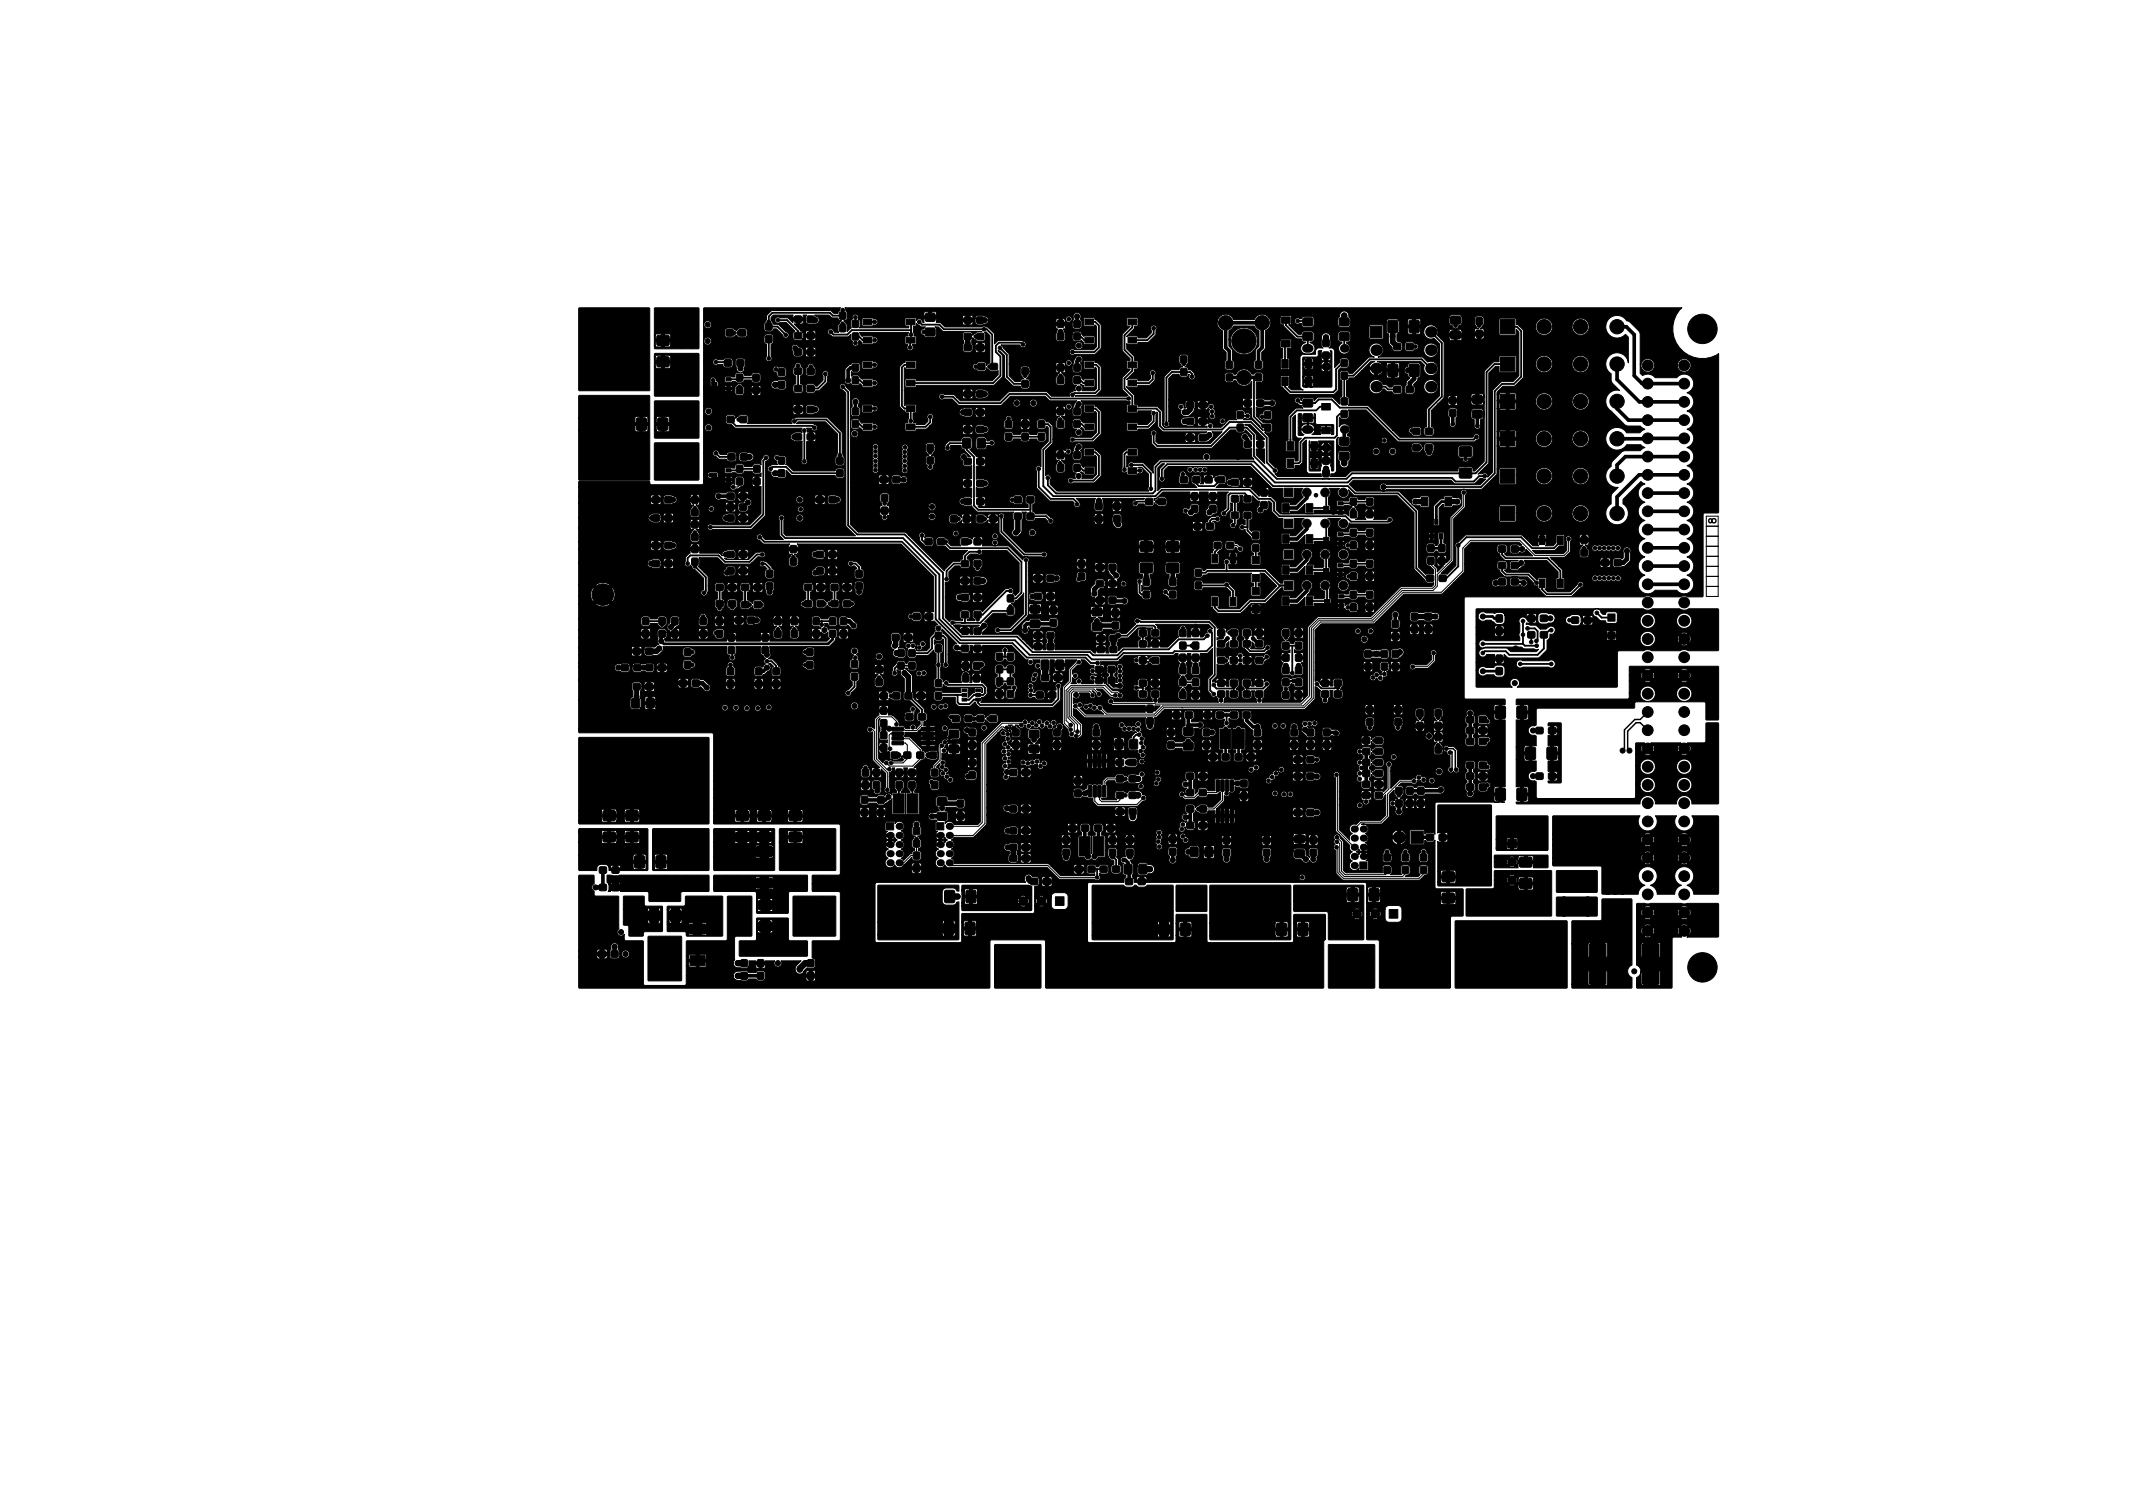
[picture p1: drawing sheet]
<svg xmlns="http://www.w3.org/2000/svg" width="297mm" height="210mm" viewBox="0 0 297 210" stroke-linecap="round" stroke-linejoin="round" font-family="sans-serif">
<defs><g id="words">
<text font-size="1.4" x="239" y="72.9" transform="rotate(-90 239 72.9)">8</text>
</g></defs>
<g fill="#000" stroke="#000" stroke-width=".14">
<path d="M88.7 58.2h1.1l.2 .1v1.4l-.1 .2h-1l-.2-.1-.1-1.4zM80.6 42.9h.1h9.7h.1v11.4l-.1 .1h-9.7l-.1-.1zM80.6 55.1l.1-.1h9.7l.1 .1v11.7l-.1 .1h-9.7l-.1-.1v-6.9h7.8l.2 .2h.5v-.9h.4l.1 .9h.5l.1-.2v-.7h-1.7l-.1 .7h-7.8v-1.7h7.8l.1 .7h.6v-.9h.4v.9h.7v-.7l-.2-.2h-1.4l-.2 .2h-7.8zM91.7 58.2h1.1l.1 .1 .1 1.4-.1 .2h-1.1l-.2-.1v-1.4zM91.5 49.7h.2h1.4l.1 .2-.1 1.1-.1 .1-1.5-.1v-.2zM91.5 46.8l.2-.1h1.4l.1 .2-.1 1.1-.1 .1h-1.5v-.2zM91.1 55.9l.1-.1h6.1v.1v5v.1h-6.1l-.1-.1v-1h.3l.1 .2h.6v-.9h.4v.9h.6l.1-.1v-.7l-1.8-.1v.7h-.3v-1.7h.3v.7h.7v-.9h.4v.9h.6l.1-.7-.2-.2h-1.4l-.2 .2h-.3zM91.1 42.9h.1h6.1v5.6v.1h-6.1l-.1-.1v-.4h.2l.1 .2h.7v-.7h.4l.1 .7h.7l.1-.1v-.6h-2.1v.5h-.2v-1.4h.2v.5h.8v-.7h.4v.7h.8l.1-.5-.2-.2h-1.7l-.2 .2h-.2zM91.1 49.3l.1-.1h6.1v.1v5.8v.1h-6.1l-.1-.1v-4h.2l.1 .2h.7v-.7h.4l.1 .7h.6l.2-.2v-.5h-2.1v.5h-.2v-1.4h.2v.5h.8v-.7h.4v.7h.8l.1-.5-.2-.2h-1.7l-.2 .2h-.2zM99.1 53.2h.7v.5h-.7zM101.1 53.9h.7v.4h-.7zM101.1 52.6h.7v.4h-.7z"/>
<path d="M100.9 50.1h.9l.1 .2-.1 .6-.2 .1h-.7l-.1-.2zM101.2 45.9h.9v.2v.6l-.2 .1h-.7l-.1-.2zM101.3 58h.9l.1 .2-.1 .6-.2 .1-.7-.1-.1-.1zM102.6 52.1h.6h.2l.1 .8-.1 .2h-.6l-.2-.1zM102.6 53.9l.6-.1 .2 .1 .1 .7-.1 .2-.6 .1-.2-.1zM102.7 50.1h.8l.1 .2v.6l-.2 .1h-.7l-.1-.2zM102.9 45.9h.9l.1 .2-.1 .6-.1 .1h-.8l-.1-.2zM103 58h.9l.1 .2v.6l-.2 .1-.7-.1-.1-.1zM104.9 53.9l.6-.1 .2 .1 .1 .7-.1 .2-.7 .1-.1-.1zM104.9 52.1h.6h.2l.1 .8-.1 .2h-.7l-.1-.1zM106.7 45l.6-.1 .2 .1v.8l-.1 .1-.6 .1-.2-.1zM106.7 46.8l.6-.1 .2 .1v.7l-.1 .2h-.6h-.2z"/>
<path d="M108.4 51.4l.7-.1 .2 .1v.7l-.1 .2h-.6h-.2zM108.4 53.1l.7-.1 .2 .1v.8l-.1 .1-.6 .1-.2-.1zM110.7 56.6h.9l.1 .2-.1 .6-.2 .1-.7-.1-.1-.1zM110.7 44h.9l.1 .2-.1 .6-.2 .1h-.7l-.1-.2zM110.7 48.6h.9l.1 .2-.1 .6-.2 .1-.7-.1-.1-.1zM110.7 53.7h.9l.1 .2-.1 .6-.2 .1-.7-.1-.1-.2zM110.7 46.3h.9l.1 .2-.1 .6-.2 .1h-.7l-.1-.2zM110.7 51.3h.9l.1 .1-.1 .7-.2 .1-.7-.1-.1-.2zM112.4 56.6h.9l.1 .2v.6l-.2 .1-.7-.1-.1-.1zM112.4 44h.9l.1 .2v.6l-.2 .1h-.7l-.1-.2zM112.4 48.6h.9l.1 .2v.6l-.2 .1-.7-.1-.1-.1zM112.4 53.7h.9l.1 .2v.6l-.2 .1-.7-.1-.1-.2z"/>
<path d="M112.4 46.3h.9l.1 .2v.6l-.2 .1h-.7l-.1-.2zM112.4 51.3h.9l.1 .1v.7l-.2 .1-.7-.1-.1-.2zM98 42.9h.1h18.9l-.3 .7h-.6l-.5-.4h-8.1l-.7 .7-.1 .6-.3 .6v.7a.43 .43 0 0 0 .4 .4h.7l.2-.4h.4l.9 .9a.45 .45 0 0 0 .5 .4 .45 .45 0 0 0 .4-.5 .45 .45 0 0 0-.5-.4l-1-1h-.7l-.3-.7h.5v.1a.44 .44 0 0 0 .3 .4 .44 .44 0 0 0 .4-.1h.9l1.2 1.2-.3 .3v.6l.1 .2 .2 .2h.8l.3-.2h.4l.1 .2h.4v-.5h.4v.5h.4l.1-.1v-.4h-1.4v.3h-.4l.1-.2-.1-.7h.4v.2h.5v-.4h.4v.4h.5v-.3l-.1-.1h-1.2l-.1 .2h-.4l-.3-.2-.9-1h.3v-.5h.4l.1 .5h.3l.2-.1-.1-.4h-1.3l-.1 .3-.7-.6h-1.1a.44 .44 0 0 0-.4-.1 .44 .44 0 0 0-.3 .3h-.5v-.3l.3-.3h2.7l.1 .4h1.3v-.4h.5l-.1 .3v.6l.1 .2 .3 .1h.7a.57 .57 0 0 0 .8-.5 .57 .57 0 0 0-.6-.6l-.1-.1h2l.4 .3 .9 .1a.44 .44 0 0 0 .5 .4l-.5 .6v.8l.1 .2-.7-.1a.44 .44 0 0 0-.4-.4 .44 .44 0 0 0-.4 .4 .44 .44 0 0 0 .4 .5l.3 .2h2l.5-.3v.6l.2 .3a.44 .44 0 0 0 .4 .7 .44 .44 0 0 0 .4-.7l.2-.1 .5 .6h1.3l.2-.2a.44 .44 0 0 0 .5-.5 .44 .44 0 0 0-.6-.3l-.2-.2h-1.2l-.1 .1-.3-.3-.1-.3h6.9l-.2 .2 .1 .3h-.3l-.2 .2v.8l.4 .2v.1a.44 .44 0 0 0 .1 .6 .44 .44 0 0 0 .6 0 .44 .44 0 0 0 0-.6v-.1l.4-.1 .1-.1v-.9l-.3-.1-.1-1.4h.4v-.4l.7 .5h.6l-.2 .3a.47 .47 0 0 0-.5 .5 .47 .47 0 0 0 .5 .4l.3 .3 1.2-.1 .2-.3v-.7l-.2-.4h.5l.7 .7h5.4h-.7l-.6 .5a.44 .44 0 0 0-.5-.5h-.7l-.2 .3v.7l.1 .2-.2 1.2 .2 .4h.8l.4-.1h.4l.1 .1h.4v-.4h.4v.4h.4l.1-.1v-.3h-1.4v.3h-.4l.1-.3-.1-.7h.4v.3h.5v-.4h.4v.4l.5-.1v-.3l-.1-.1h-1.2l-.1 .2h-.4l-.1-.5 .2-.4 .6 .5h.7a.43 .43 0 0 0 .4-.4v-.6l-.1-.2 .2-.1 .6 .5v3.8l-.5 .4a.44 .44 0 0 0-.4-.5h-.7l-.3 .2a.48 .48 0 0 0-.6 .4 .48 .48 0 0 0 .6 .5l.3 .2h.7a.44 .44 0 0 0 .4-.5l.6 .5h.8l.2-.1v.6l-.8 .8h-10.6l-.1-.3h-1.3l-.2 .2v.9l.2 .1h1.2l.2-.1v-.1l10.8-.1 1.2-1.2v-2.8l-.6-.8 .2 .1 .7 .6v3.1l1.2 1.1 1 .1 .2 .3 .7 .1a.43 .43 0 0 0 .4-.5v-.6a.44 .44 0 0 0-.5-.4l.5-.6v-.4h3.6l.2 .2h.3l-.4 .6v.9l.2 .2 .6 .1a.43 .43 0 0 0 .5-.5l-.1-.7-.4-.6 .4-.1v-.4h-1.2l-.1 .3h-3.6v-.4l-.2-.2-.7-.1a.43 .43 0 0 0-.4 .4v.7l.5 .6a.44 .44 0 0 0-.5 .4h-.8l-.8-.8v-1.6h6.5l.1 .3h.4v-.5h.4v.5h.4l.1-.4-.1-.1h.1a.44 .44 0 0 0 .2 .4 .44 .44 0 0 0 .5 0h.2v.6a.43 .43 0 0 0 .4 .4h.7l.2-.3v-.8l-.2-.3a.56 .56 0 0 0 .1-.9 .56 .56 0 0 0-.8 .4l-.2 .5-.2 .4h-.2a.44 .44 0 0 0 0-.7 .44 .44 0 0 0-.7 .3h-1.2l-.2 .2h-6.5v-1.4l-.3-.3h8.7a.44 .44 0 0 0 .3 .4 .44 .44 0 0 0 .5-.1h2.8l.8-.7v-3.3l-.5-.7-.3-.1-.1-.2h-1.4l-.1 .1v.8l.1 .2h1.3l.2-.2 .2 .3v2.7l-.4 .5h-2.6a.44 .44 0 0 0-.5-.1 .44 .44 0 0 0-.3 .4h-8.7l-.8-1 2.6 .1a.44 .44 0 0 0 .5 .3 .44 .44 0 0 0 .4-.3h6.8v.1a.54 .54 0 0 0 .8 .4 .54 .54 0 0 0 0-.9 .54 .54 0 0 0-.8 .4l-6.8-.1a.8 .8 0 0 0-.7-.6h-3.1l-.6 .5v-1.4l-.9-.9h9.4l.1 .2h.2l-.3 .7 .1 .8 .2 .2 .6 .1a.43 .43 0 0 0 .5-.5v-.5h.9v.6l.3 .3 .7 .1 .3-.2 .4 .6h1.3l.1-.1 .1-.9-.1-.2h-1.3h-.2l-.2-.2a.43 .43 0 0 0-.5-.5l-.6 .1-.2 .1-.1 .3h-.9l-.3-.8 .3-.1-.1-.4h-1.2l-.1 .3h-9.4l-.3-.1a.44 .44 0 0 0-.6 0h-5.1l-.5-.5h2.9l.2 .2h.3l.1-.4h.4v.4h.3l.2-.1-.1-.3h-1.3l-.1 .2h-2.9l-.2-.1h-.5v-.5h-1.7v.5l-.2-.1a.44 .44 0 0 0-.4-.4 .44 .44 0 0 0-.5 .2v-.2l-.1-.2-1.4 .1-.1 1 .2 .1h.4v.3h-6.9l.1-.3v-.7l-.2-.3h.4v.9l.2 .1h1.3l.1-.2a.44 .44 0 0 0 .6-.4 .44 .44 0 0 0-.6-.4l-.2-.2h-1.2l-.2 .2h-.5l.1-.3h14.4l.1 .3h.5v-.4h.4v.4l.8-.1v.6l.2 .3h.8l.3-.1a.54 .54 0 0 0 .6-.5h9.3l.1 .3h.4v-.5h.4v.5h.4l.1-.4-.1-.1h.1v.1a.44 .44 0 0 0 .7 .3h.2v.6a.43 .43 0 0 0 .4 .4h.6l.3-.2v-1a.31 .31 0 0 1-.1-.5 .56 .56 0 0 0-.7-.5 .56 .56 0 0 0-.3 .8l-.2 .4h-.2a.44 .44 0 0 0 0-.7 .44 .44 0 0 0-.7 .3h-1.2l-.2 .2h-9.3a.66 .66 0 0 0-.7-.6l-.8-.1a.43 .43 0 0 0-.4 .4h-.3v-.3l-.2-.1h-1.1l-.2 .2h-14.5a.44 .44 0 0 0-.5-.3 .44 .44 0 0 0-.3 .6l-.2 .3v.7l.1 .3-.6 .5v-.9l-.5-.6h.1a.43 .43 0 0 0 .4-.5v-.6h10.6l.1 .4h.6v-.5h.4v.5h.7v-.4l-.2-.2h-1.4l-.2 .2h-10.6l-.2-.3-.1-.4h116.5l-.3 .3a4.1 4.1 0 0 0 .1 5.4 4.1 4.1 0 0 0 5.3 .6v22.1l-.1 .1h-1.8l-.2 .2v11.4l-.1 .1h-2l-.7-.1-.4 .1h-4l-.6-.1-.5 .1h-24.8l-.2 .2v13.9l.2 .1h5.4l.1 .1v.7l-.5 .1v2h.5v9.3l-.5 .1v2l.4 .1h-9.5l-.2 .2v4.3l-.1-.2-.3-.1h-.6l-.4 .2v-.4l-.2-.2h-1.7l-.2 .2v1.7l.1 .2h1.8l.2-.1v-.5l.4 .2h.6h.3l.1-.2 .1 6.6 .1 .2h3.7h.1v3.7l-.1 .1h-1.5l-.2 .1v9.8l-.1 .1h-9.7l-.1-.1v-6.5l-.2-.1h-1.5l-.1-.1v-2.9h.8l.4 .1 .4-.1-.4-.4-.4 .4h-.8v-.6h.4l.2 .3 .3-.4h.6l.4 .4 .1-.2v-.3l-.1-.2-.4 .3h-.6l-.3-.3-.2 .4h-.4v-.7h.8l.4 .4 .3-.4h1.1v1.4l.1 .3 .3 .1h1.4a.57 .57 0 0 0 .5-.6v-1.3l-.1-.3-.3-.1h-1.3a.57 .57 0 0 0-.6 .5h-1.1v-.1h-.3l-.4 .1h-.8v-.8h10.3l.2 .2h.6l.1-.8h.4v.7l.7 .1 .1-.2v-.5l-2-.1-.1 .6h-10.3v-.3h.1l.2 .1h.6v-.8h.3l.1 .8h.5l.2-.1-.1-.7h-1.7l-.1 .7h-.1v-1.8h.1l.1 .7h.7v-.8h.3v.8l9.1-.1 .1 .6h.8v-.7h.4v.7h.8v-.6l-.1-.2h-1.8l-.2 .2h-8.3l-.1-.8h-1.6l-.2 .2h-.1v-.7l-.2-.1h-32.1l-.1-.6h.4v.2h.5v-.4h.4v.4h.5l-.1-.4h21.3a.44 .44 0 0 0 .6 .5 .44 .44 0 0 0 .2-.8 .44 .44 0 0 0-.8 .2v.1h-22.4l-.2 .2h-.4l-.2-.2v-.3l.1-.2 .1-1h.5v.9a.44 .44 0 0 0 .4 .4h.8l.2-.2a.9 .9 0 0 0 .9-.4 .68 .68 0 0 0-.1-.7 .68 .68 0 0 0-.7-.2l-.3-.3h-.8l-.3 .2-.1 .3h-.5l-.1-.3-.3-.1-.1-.4a.99 .99 0 0 0 .6-.8v-.6l-.1-.3-.2-.1h-.6a.43 .43 0 0 0-.4 .4v.7l.1 .2h-.4a.45 .45 0 0 0-.4 .5 .45 .45 0 0 0 .5 .4l-.2 .3v1.1a.44 .44 0 0 0 .5 .3v.2l-.3 .3v.5h-4.9l-.1 .1-.1 8.1 .2 .1h12l.2-.1v-.8h.4l.1 .2 .6-.1v-.8h.4v.9h.5l.2-.2-.1-.7h-1.7v.7h-.4v-1.8h.4v.7h.7v-.8h.4v.8h.7v-.7l-.2-.2h-1.4l-.2 .2h-.4v-1.1l.1-.1h4.1l.1 .1v3.7l.2 .1h11.7l.1-.1v-.8h.4l.2 .2 .6-.1v-.8h.3l.1 .9h.5l.2-.2-.1-.7h-1.7l-.1 .7h-.4v-1.8h.4l.1 .7h.7v-.8h.3v.8h.7v-.7l-.1-.2h-1.5l-.2 .2h-.4v-1.1l.1-.1h4.3l.1 .1v3.4l-.3 .3v6.4v.1h-38.6l-.1-.1v-6.4l-.1-.2h-7.5l-.1 .2v6.4l-.1 .1h-57.1l-.1-.1v-4.2h2.5l.1 .2h.4v-.5h.4v.5h.4l.1-.1v-.3l-1.3-.1-.1 .3h-2.5v-.9h2.5l.1 .2h.4v-.4h.4v.4h.9v.5a.43 .43 0 0 0 .4 .4h.7l.3-.3v-.4h.3v.1a.54 .54 0 0 0 .8 .4 .54 .54 0 0 0 0-.9 .54 .54 0 0 0-.8 .4h-.3v-.4a.47 .47 0 0 1-.2-.6 .54 .54 0 0 0-.6-.5 .54 .54 0 0 0-.4 .7v.2l-.2 .4h-.4v-.3l-.1-.1h-1.1l-.2 .2h-2.5v-10.5h.1h2v1.2a.54 .54 0 0 0-.3 .5 .54 .54 0 0 0 .3 .5v.5l.2 .2h3.2l.1 .1v4.4a.54 .54 0 0 0-.1 .9 .54 .54 0 0 0 .8-.1v.7l.2 .2h2.4l.1 .1v5.9l.2 .2h5.6l.2-.2v-1.1h6.5a.63 .63 0 0 0 .6 .6l1.2 .1 .2-.1 .2-.2h1l.1 .2 .3 .1h.5l.3-.2h5.7l.2 .2h.3v-.5h.4v.5h.4l.1-.2-.1-.3h-1.2l-.1 .3h-5.7l.1-.8a.43 .43 0 0 0-.4-.4h-.7l-.2 .2h-1l-.2-.2h-.2h-1.2a.63 .63 0 0 0-.6 .7h-6.5v-1.4h.3l.2 .2h.8l.1-.7h.3l.1 .7h.8l.2-.2-.1-.5h-2.3l-.1 .5h-.3v-1.4h.3l.1 .5h1v-.7h.3v.7h1l.1-.5-.2-.2h-2.1l-.2 .2h-.3v-2l.1-.1h5.4l.2-.2v-5.9l.1-.1h3.2l.1 .1v5.4l-.1 .1h-2.1l-.2 .1v3.1a.71 .71 0 0 0 .4 1.2h1.2l.3-.2h1.1l.1 .2h.3v-.5h.4v.5h.3l.2-.1-.1-.4h-1.2v.3h-1.1l.1-.8h1v.1h1.2l.1-.1h1.3a.54 .54 0 0 0 .1 .7 .54 .54 0 0 0 .7 0 .54 .54 0 0 0 .1-.7h2.8l-.6 .6a.68 .68 0 0 0-.1 1 .68 .68 0 0 0 1-.1h.3l.1 .4h.4v-.5h.4v.5h.4l.1-.4-.2-.1h-1l-.2 .1h-.3l.5-.5h.7l.3-.1 .2-.2v-.7a.43 .43 0 0 0-.5-.4v-2.3l.1-.1h3.6l.2-.2v-6.5l-.2-.2h-3.6l-.1-.1v-.9h8.8v8l.1 .1h11.7l.2-.1v-.9h.3l.1 .1h.6v-.8h.4v.8h.5l.2-.1-.1-.7h-1.7v.7h-.3v-1.8h.3v.7h.7v-.8h.4v.8l.7-.1v-.6l-.1-.2h-1.5l-.2 .2h-.3v-1.1l.1-.1h9.9l.2-.2v-.9h.6l.3 .2 .4-.2-.4-.4-.3 .4h-.6v-.6h.1l.2 .3 .4-.3h.5l.4 .3 .1-.3-.1-.4-.4 .4h-.5l-.4-.4-.2 .4h-.1v-.7h.6l.3 .4 .4-.3h1v1.2a.57 .57 0 0 0 .6 .5h1.3l.3-.1 .1-.3v-1.3a.57 .57 0 0 0-.5-.6h-1.4l-.3 .3-.1 .3h-1l-.1-.2h-.3l-.3 .1h-.6v-1.4h.4l.2-.2h.4l.1 .2h.3l.1-.5h.4v.5h.4l.1-.1-.1-.4h-1.3v.3h-.4v-.2v-.7h.4v.2h.5v-.4h.4v.4h.4l.1-.3-.2-.1h-1.1l-.1 .2h-.4l-.3-.2h-.6a.63 .63 0 0 0-.9-.2 .63 .63 0 0 0-.1 .9v.1h-20.8l-.1 .2h-8.8v-1.2h.1l3.7-.1 .1-.1v-.3h10l.1 .2h.3v-.5h.4v.5h.3l.2-.1v-.4h-1.3v.3h-10v-4.1h6.3v.1h.5v-.4h-.1l-.4 .3h-6.3v-.7h6.3l.4 .4 .1-.1v-.4h-.5v.1h-6.3v-1.7l-.1-.2h-17.4l-.1-.1h23.9v1l.1 .1h.2l-.3 .4h.8v.8h.3l.2-.3 .4 .4-.4 .4-.2-.4h-.3v.8h-.8l.1 .3 .3 .1a.69 .69 0 0 0-.4 .6 .69 .69 0 0 0 .4 .7 .69 .69 0 0 0-.2 1.1 .69 .69 0 0 0 1.1-.2 .72 .72 0 0 0 .7 .4 .72 .72 0 0 0 .6-.4h1.1v.3h.4v-.5h.4v.5l.5-.1v-.3l-.2-.1h-.9l-.2 .2h-1l1-1a.43 .43 0 0 0 .4 .5l.6-.1 .2-.1 .1-.2v-.7a.43 .43 0 0 0-.4-.4v-.2l.4-.3v-.6h2v.1h.4v-.4h-.1l-.3 .3h-2v-.3l-.3-.4h2.3l.3 .4 .1-.1v-.4h-.4v.1h-2.3l-.2-.2h.1a.43 .43 0 0 0 .4-.4v-.7l-.2-.2a.57 .57 0 0 0-.5-.8 .57 .57 0 0 0-.5 .8l-.1 .2v.7a.44 .44 0 0 0 .5 .4l-.5 .6v.7a.43 .43 0 0 0 .4 .5l-.1 .2a.43 .43 0 0 0-.3 .5h-.3l-.9 .9-.3-.3a.69 .69 0 0 0 .4-.6 .69 .69 0 0 0-.4-.7 .69 .69 0 0 0 .4-.6 .69 .69 0 0 0-.4-.6 .69 .69 0 0 0 .4-.7 .69 .69 0 0 0-.4-.6 .69 .69 0 0 0 .3-1.1 .69 .69 0 0 0-1.2 .1v-.2l-.1-.1h-1.1l-.1 .2h-23.9v-.3h2.9l.2 .2h.6l.1-.7h.4v.7h.7l.1-.2h1l.1 .2h.7v-.7h.4l.1 .7h.6l.2-.2h2.2l.1 .2h.7l.1-.7h.3l.1 .7h.7l.1-.2v-.5h-2.1v.5h-2.2l-.1-.5h-2v.5h-1v-.5h-2l-.1 .5h-2.9v-.6h20.3l.1 .1 .4 .1v-.6h.4v.6l.3-.1 .2-.1h.9l.1 .1 .3 .1 .1-.6h.4v.6l.4-.1v-.2h6v.1a.54 .54 0 0 0 .7 .5h.3l.2 .2-.3 .1v1.1l.2 .1h.2l-.3 .4h.8v.8h.2l.3-.3 .3 .4-.3 .4-.3-.4h-.2v.8h-.8l.1 .3 .3 .1-.1 .1a.69 .69 0 0 0-.4 .6 .69 .69 0 0 0 .5 .6 .69 .69 0 0 0-.3 1.1 .69 .69 0 0 0 1.2-.2 .79 .79 0 0 0 1 .4h13.2l1.7 1.6h4.9a.44 .44 0 0 0 .7 .1 .44 .44 0 0 0 0-.6v-.3l.2 .1h.7a.43 .43 0 0 0 .4-.4v-.7l-.2-.2h-.2h-.8l-.2 .3h-.3l-.1-.2-.2-.1h-.8l-.3 .2v.7a.43 .43 0 0 0 .4 .4h.8v.2h-4.8l-.4-.4h2.2l.2 .2h.3l.1-.5h.3v.4l.4 .1 .2-.1v-.3l-1.4-.1-.1 .3h-2.2l-1-.9h3.2l.1 .2h.5v-.4h.3v.4h.5l.1-.3-.2-.1h-1.1l-.2 .2h-3.2l-.4-.3h-13l-.1-.5-.3-.3a.69 .69 0 0 0 .4-.7 .69 .69 0 0 0-.4-.6l.3-.3h7v.1a.59 .59 0 0 0 .7 .5l.1 .4-.2 .3v.5a.43 .43 0 0 0 .4 .5h.7l.3-.2h.3l.2 .2h.3l.1-.5h.4v.5l.4-.1v-.4h-1.3l-.1 .3h-.3v-.3v-.7h.3l.1 .3h.5v-.4h.4v.4h.5v-.3l-.2-.2h-1.1l-.2 .2h-.3l-.2-.1v-.3l.2-.1h.3l.2 .1h.3l.1-.4h.4v.4h.4l.1-.2h4.2v.7l.1 .2a.57 .57 0 0 0 .6 .6 .57 .57 0 0 0 .6-.6v-.9a.43 .43 0 0 0-.4-.4h-.6l-.2 .2-.1 .2h-4.2l-.1-.2h-1.3l-.1 .3h-.3v-.3v-.7h.3l.1 .3h.5v-.4h.4v.4h.4l.1-.3h4.2l.1 .2h.3l.1-.5h.4v.4l.2 .1 .2-.2v-.3h-1.3v.3h-4.2l-.2-.2h-1.1l-.2 .2h-.3l-.3-.2h-.7l-.3 .2a.54 .54 0 0 0-.7 .4h-7a.69 .69 0 0 0-.3-.9l.3-.4h2.7l.2-.1h12.1v.3h.5v-.5h.4v.5h.4v-.3h1v2.7l.2 .2h.7a.54 .54 0 0 0 .4 .4 .54 .54 0 0 0 .6-.2 .54 .54 0 0 0 .5 .2 .54 .54 0 0 0 .4-.4l1-.1v-.9h.4v.7l.1 .2a.54 .54 0 0 0 .6 .5l.1 .1v.5a.43 .43 0 0 0-.4 .4v.5l.1 .3 .3 .1h.6a.43 .43 0 0 0 .5-.4l-.1-.7-.3-.2-.1-.7-.2-.4 .1-.3v-.7l-.3-.3h-.6a.43 .43 0 0 0-.4 .4h-.4v-.9h.4l.1 .2h.3v-.5h.4l.1 .5h.3l.1-.2h1.1l.1 .2h.3l.1-.5h.3v.4l.4 .1 .1-.1v-.4h-1.3v.3h-1.1v-.3h-1.3v.3h-.4v-.4h7v.3l.2 .2a.44 .44 0 0 0 0 .5 .44 .44 0 0 0 .5 .2h1.1v.8a.41 .41 0 0 1 .1 .6 .54 .54 0 0 0 .7 .6 .54 .54 0 0 0 .3-.9v-.1l.2-.3v-.4h.9v.1a.54 .54 0 0 0 .6 .5l.2 .2 .2 .1h.8l.3-.2h.6l.1 .2h.4l.1-.7h.3v.7h.5l.1-.2v-.5h-1.5v.5h-.6l.1-.9h3l.1 .7 .1 .3a.54 .54 0 0 0 .5 .8 .54 .54 0 0 0 .5-.8l.2-.3v-.7h4.2v.7l.2 .3a.54 .54 0 0 0 .5 .8 .54 .54 0 0 0 .5-.8l.2-.3v-.5h3v.6a.44 .44 0 0 0 .4 .4h.6l.3 .4a.54 .54 0 0 0 1-.2 .54 .54 0 0 0 .7 .3 .54 .54 0 0 0 .3-.7l.1-.3v-.7a.43 .43 0 0 0-.4-.4h-.6l-.3 .3v.8l.2 .3-.2-.2-.3-.1v-.6l-.2-.3-1.2-.1a.44 .44 0 0 0-.4 .5h-3v-.2a.43 .43 0 0 0-.5-.4h-.6l-.2 .2-.1 .2h-4.2a.43 .43 0 0 0-.4-.4h-.7l-.2 .2-.1 .2h-3l-.1-.5h.6v.5h.6v-.6h.3v.6h.6v-.5h16.6a.44 .44 0 0 0 .4 .5v3.2l.9 .9 10.6 .1 .8-.7a.44 .44 0 0 0 .5-.5v-.6l-.1-.3-.2-.1h-.6a.43 .43 0 0 0-.4 .5v.6l.2 .3-.3 .2h-1.8l.2-.1a.43 .43 0 0 0 .5-.5v-.6l-.2-.3-.2-.1h-.5a.43 .43 0 0 0-.5 .5v.6l.2 .3h-1.6l.2-.3v-.8l-.2-.2-.7-.1a.43 .43 0 0 0-.4 .5v.6h-5.1l-.3-.3v-4l-.5-.5a.44 .44 0 0 0-.6-.5 .44 .44 0 0 0-.1 .7 .44 .44 0 0 0 0 .7l-.2 .3h-16.6l-.2-.2h-1.1l-.2 .2h-.6l-.3-.2h-.7l-.3 .1-.2 .3a.54 .54 0 0 0-.6 .5h-.9v-.3a.43 .43 0 0 0-.4-.4h-.7l-.2 .2v.2h-1.1a.44 .44 0 0 0 .3-.4 .44 .44 0 0 0-.3-.4l.1-.1h1l.1 .2h.3v-.6h.4l.1 .6 6.5-.1 .2 .2h.3v-.5h.4l.1 .5h.3l.1-.2h4.2l.2 .2h.3v-.5h.4v.4l.3 .1 .1-.1 .1-.2h3l.1 .2h.5l.1-.6h.4v.6l1-.1 .1 .2h.3l.1-.5h.4v.5h.3l.1-.2v-.3h-1.2l-.1 .3h-.4v-.5h-1.7v.4h-3l-.1-.2h-1.2l-.1 .3h-4.2l-.1-.3h-1.2l-.1 .3h-6.2v-.5h-1.2v.4h-1v-.2a.34 .34 0 0 1 .1-.5v-.4h.9v.4h.4v-.5h.4v.5h.4l.1-.3h.3a.49 .49 0 0 0 .4 .5 .44 .44 0 0 0 .4 .5 .44 .44 0 0 0 .4-.4 .44 .44 0 0 0-.3-.5h4.9l.1 .3h.4v-.5h.4v.5h.4l.1-.3h4.2l.1 .3h.4v-.5h.4v.5h.4l.1-.4-.2-.1h-1l-.2 .2h-4.2l-.2-.2h-1l-.2 .2h-4.9l-.1-.2h15v.3h.7v-.5h.4v.5h.6l.1-.1h.3l.1 .3h.4v-.5h.4v.5l.4-.1v-.3l-.1-.1h-1l-.2 .2h-.3v-.3l-.2-.1h-1.5l-.1 .2h-15v-.1a.44 .44 0 0 0-.5-.2 .44 .44 0 0 0-.3 .4h-.3v-.2l-.2-.1h-1l-.1 .2h-1a.44 .44 0 0 0 0-.7 .44 .44 0 0 0-.6 0 .44 .44 0 0 0 0 .7l-.1 .2a.34 .34 0 0 1-.1 .6h-7v-.6h.4v.3h.4v-.5h.4v.5h.5v-.3h1.1v.3h.5v-.5h.3v.5h.5v-.4l-.2-.1h-1l-.1 .2h-1.1l-.2-.2h-1l-.1 .2-.9-.2v-.4l.2-.1h.4l.1 .2h.3l.1-.5h.4v.5h.4l.1-.2-.1-.3h-1.3v.3h-.4v-.3v-.7h.4v.3h.5v-.4h.4v.4h.4l.1-.3-.2-.2h-1.1l-.1 .2h-.4l-.3-.1-.7-.1a.43 .43 0 0 0-.4 .5v.5l.3 .4v.3h-.4l-.1 .2v2.4v-2.4l-.1-.2h-.4v-.3l.3-.4v-.6l-.2-.3-.8-.1a.43 .43 0 0 0-.4 .5v.5l.2 .3v.4h-.4l-.1 .2h-1v-.2h-.2h-.9l-.2 .2h-12.1l.9-.9h3.2v.1a.59 .59 0 0 0 .7 .5l.2 .1 .7 .1 .4-.2h.3l.2 .1 .3 .1 .1-.5h.4v.5l.4-.1 .1-.1-.1-.3h-1.3l-.1 .3h-.3v-.4h6.8l.2 .2h.3l.1-.5h.4v.4l.3 .1 .2-.1v-.4h-1.4l-.1 .3h-6.8v-.6h.3l.1 .3h.5v-.4h.4v.4h.4l.1-.4-.2-.1h-1.1l-.2 .2h-.3l-.3-.2h-.7l-.3 .2a.54 .54 0 0 0-.7 .4h-3.2l.8-.8h11.2l.1 .3h.5v-.4h.4v.4h.5v-.3l-.2-.2h-1.1l-.2 .2h-11.2v-1.3h17.9l.1 .2h.3l.1-.5h.4v.4l.3 .1 .2-.1v-.3l-1.4-.1v.3h-17.9v-1h2.3v.1a.87 .87 0 0 0 .8 .5l.3 .2h.7l.3-.2h.3l.2 .2h.3l.1-.5h.4v.5h.3l.2-.1-.1-.4h-1.3l-.1 .3h-.3v-.6h13.5v.3h.5v-.4h.4v.4h.8l.1 .7a.69 .69 0 0 0 .6 .9 .69 .69 0 0 0 .7-.9v-.7a.43 .43 0 0 0-.4-.4h-.7l-.2 .1-.1 .3h-.3v-.3l-.2-.1h-1.1l-.1 .1h-13.5v-.3h.3l.1 .3h.5v-.5h.4v.5h.4l.1-.4-.2-.1h-1.1l-.2 .2h-.3l-.4-.2h-.9a.54 .54 0 0 0-.8 .5h-2.3v-2.3h12v.6a.43 .43 0 0 0 .5 .4h.5l.3-.3 .4 .1h.3l.2 .2 .5-.1 .1 .6 .7 .6h5.5l.8-.8a.44 .44 0 0 0 .5-.4 .44 .44 0 0 0-.6-.4v-.1h5.1v.1a.44 .44 0 0 0 .5 .3l.3 .3h1.4l.5-.4 .2 .1h.8l.2-.1 .1-.3h1.3l.3-.2h.2v.9l-1.1 1.1h-.7a.43 .43 0 0 0-.4-.4h-.8l-.5 .5a.44 .44 0 0 0-.5-.5h-.6l-.3 .2-.1 .8 .3 .3a.54 .54 0 0 0-.7 .5 .54 .54 0 0 0 .7 .5l-.2 .2a.47 .47 0 0 0-.7 0 .47 .47 0 0 0-.1 .6 .44 .44 0 0 0-.1 .6 .44 .44 0 0 0 .7 .1 .44 .44 0 0 0 0-.6l.1-.1a.43 .43 0 0 0 .5 .5h.6l.3-.2h.4l.1 .2h.4v-.5h.4v.5h.4l.1-.2v-.3h-1.4v.3h-.4l.1-.2-.1-.7h.4v.2h.5v-.4h.4v.4h.5v-.3h.9l.3 .2v-.8h.4v.8h.2v-.8h.4l.1 .8h.2v-.8h.4v.8h.2v-.8h.4v.8h.2l.1-.1-.1-.7h-2.7l-.1 .6h-.9l-.2-.1h-1l-.2 .2h-.4l-.2-.2v-.7h13.8l.1 .2h.4v-.5h.4l.1 .5h.3l.2-.2-.1-.3h-1.3l-.1 .3h-13.8v-.3l.2-.2 .1-.3 .5 .5h.8a.43 .43 0 0 0 .4-.4h.9v.5h.3v-.7h.4v.7h.2v-.7h.4v.7h.3v-.7h.4v.7h.2v-.7h.4v.7h.2v-.7h8.1l.1 .3h.4v-.5h.4v.5l.9-.1v.5a.43 .43 0 0 0 .4 .4h.7l.2-.2a.55 .55 0 0 0 .7-.2 .55 .55 0 0 0-.1-.7l-.2-.1-.4 .1-.3-.2h-.8l-.2 .2v.2h-.4v-.3l-.1-.1h-1.1l-.2 .2h-10.6l1-1.1 .1-.2h2.1l.1 .2h.3v-.6h.4l.1 .6h.3l.1-.2-.1-.4h-1.2v.4h-2.1v-.6a.44 .44 0 0 0 .5 .1 .44 .44 0 0 0 .2-.6h1.4v.4h.4v-.5h.4v.5h.4l.1-.3h3.2a.44 .44 0 0 0 .4 .5 .44 .44 0 0 0 .5-.3h.4v.1a.44 .44 0 0 0 .5 .4 .44 .44 0 0 0 .4-.5v.1a.44 .44 0 0 0 .7 .2 .44 .44 0 0 0-.1-.7 .44 .44 0 0 0-.6 .4 .44 .44 0 0 0-.5-.4 .44 .44 0 0 0-.4 .4l-.4-.1a.44 .44 0 0 0-.4-.5 .44 .44 0 0 0-.5 .4h-3.2v-.2l-.2-.1h-1l-.1 .2h-.7l.1-.2v-.6l.3 .1h.3l.4 .2h.5l.3-.1 .1-.3v-.7h2.3a.44 .44 0 0 0 .5 .4 .44 .44 0 0 0 .4-.5l.3-.1h2.6l.1 .2h.4v-.4h.4l.1 .4h.3l.2-.2-.1-.2h-1.3l-.1 .2h-2.6l.2-.1a.24 .24 0 0 1 0-.3 .24 .24 0 0 1 .3 0 .44 .44 0 0 0 0-.8 .44 .44 0 0 0-.7 .5 .44 .44 0 0 0-.5 .5 .44 .44 0 0 0-.5 .4h-2.3l-.2-.2-.2-.1h-.6l-.3 .2h-.4a.19 .19 0 0 1-.2 0 .19 .19 0 0 1-.2-.2h-2.5l-.1 .2-.1 1.5h-.9a.43 .43 0 0 0-.4-.4h-.7a.45 .45 0 0 0-.3 .5l-.3 .3-.1-.5-.2-.3v-1l.2-.2h.4l.1 .2h.4v-.4h.4v.4h.4l.1-.1v-.3h-1.4v.2h-.4l.1-.2-.1-.7h.4v.3h.5v-.4h.4v.4h.5v-.4l-.2-.1h-1l-.2 .2h-.4l-.3-.2h-.6a.43 .43 0 0 0-.5 .4v.6l.3 .3a.54 .54 0 0 0-.7 .5 .54 .54 0 0 0 .7 .5l-.3 .3 .1 .7a.46 .46 0 0 0-.4-.5 .46 .46 0 0 0-.5 .4h-5.1l-.2-.3-.3-.2h-1.3l-.2 .1-.1 .2-.4-.1-.3-.2h-.6a.43 .43 0 0 0-.4 .4v.6l.2 .3h-2l-.1-.2v-.1l.5 .1 .3-.2v-1.6h4.2a.44 .44 0 0 0 .4 .5 .44 .44 0 0 0 .5-.3 .44 .44 0 0 0-.3-.6h1.6v.1a.44 .44 0 0 0 .5 .4 .44 .44 0 0 0 .4-.6 .44 .44 0 0 0 .2-.5 .44 .44 0 0 0-.5-.3 .44 .44 0 0 0-.3 .6l-.2 .1-.1 .2h-1.7a.44 .44 0 0 0-.5 .4h-4.2l-.2-.2v-.2l.3-.3h1l.1 .3 .3 .1h.6l.3-.2 .4-.1 .1 .2 .2 .1h.9a.72 .72 0 0 0 .9-.6v-.3a.44 .44 0 0 0 .2-.7h1.4v.1a.44 .44 0 0 0 .7 .3 .44 .44 0 0 0-.1-.8h12.5v.1a.44 .44 0 0 0 .4 .4 .44 .44 0 0 0 .5-.4 .44 .44 0 0 0 .6-.1h2.7v.1a.44 .44 0 0 0 .6 .4h1.4l.1 .3h.4v-.4h.4v.4l.9-.1v.6l.2 .3h.8l.3-.1a.58 .58 0 0 0 .6-.1 .58 .58 0 0 0 .2-.7h1.8l.1 .4 .2 .1v7.4l2 2a.68 .68 0 0 0 .3 .9 .69 .69 0 0 0-.4 .6 .69 .69 0 0 0 .4 .7 .69 .69 0 0 0-.2 1.1 .69 .69 0 0 0 1.1-.1v.2l.1 .1h1.1l.2-.1v-1.1l-.2-.2h-.2l.3-.4-.8 .1v-.4h2.8v.7l.1 .2 .2 .1h.6a.43 .43 0 0 0 .4-.4v-.6h1.2v.7l.2 .2 .2 .1h.5a.43 .43 0 0 0 .5-.4v-.6h1.2v.7l.1 .2 .2 .1h.6a.43 .43 0 0 0 .4-.4v-.7l-.2-.3a.48 .48 0 0 0-.5-.5 .48 .48 0 0 0-.4 .5l-.2 .4h-1.2l-.3-.4a.46 .46 0 0 0-.4-.5 .46 .46 0 0 0-.5 .5l-.2 .4h-1.2l-.2-.4a.46 .46 0 0 0-.5-.5 .46 .46 0 0 0-.4 .5l-.2 .4h-2.8v-.5h.4v.5h.4v-.1l-.3-.4h-.6l-.4 .4-.3-.4 .3-.4 .4 .4h.1v-.4h.4v.4l.3-.2 .1-.2h-.8v-.4h.8l-.1-.3-.3-.1 .4-.5h3.3l.2 .4 .5 .3h.1v-.8h.4v.8l.4-.2 .4-.5v-.1h-2v.1h-3.3v-.4l-.1-.3h3.4v.2h.8v-.8h.4v.8h.8a1.03 1.03 0 0 0-.9-.8 1.03 1.03 0 0 0-1.1 .6h-3.4l-.3-.1a.69 .69 0 0 0 .4-.9 .69 .69 0 0 0-.9-.4l2.9-.1 1-1v-3l.7-.7v.6l.5 .6h-.4l-.1 .3a.44 .44 0 0 0-.7 .4 .44 .44 0 0 0 .7 .4 .54 .54 0 0 1 .1 .7 .54 .54 0 0 0 .7 .6 .54 .54 0 0 0 .3-.9v-.2l.1-.1h.3l.1 .2h.3l.1-.5h.3l.1 .5h.3l.1-.2h.2l.1 .2h.3l.1-.5h.4v.5l.4-.1v-.4h-1.3v.3h-.2v-.3h-1.3v.3h-.3l.1-.2-.1-.9h.3v.4h.5v-.5h.3v.5h.5v-.4h.2v.4h.5v-.5h.4v.5h.4v-.2h9.5l.2 .2 .6-.1v-.8h-.7l-.1 .7h-9.5v-.3h-.2h-.9l-.2 .1h-.2l-.2-.1h-1l-.1 .1-.7-.1 .5-.6v-.8h.2v.6a.43 .43 0 0 0 .4 .4h.6l.3-.2h.2l.2 .2h.2h.7l.2-.2h2a.56 .56 0 0 0 .7-.8 .56 .56 0 0 0-1-.1h-1.7l-.2-.2-.2-.1h-.6l-.3 .3h-.2l-.3-.3h-.6l-.3 .1-.1 .3h-.2a.43 .43 0 0 0-.4-.4h-.3l.3-.4 1.5 .1a.44 .44 0 0 0 .5 .1 .44 .44 0 0 0 .2-.6l.5 .1a.44 .44 0 0 0 .5 .3 .44 .44 0 0 0 .4-.3h.2a.44 .44 0 0 0 .7 .4 .44 .44 0 0 0 0-.8 .44 .44 0 0 0-.7 .4l-.2-.1a.44 .44 0 0 0-.2-.4 .44 .44 0 0 0-.5 0 .44 .44 0 0 0-.5-.4 .44 .44 0 0 0-.3 .6 .44 .44 0 0 0-.6 .1h-1.7l-1.2 1.3v-2.4h6.2a.54 .54 0 0 0 .7 .5 .54 .54 0 0 0 .2-.9 .54 .54 0 0 0-.9 .3v.1h-6.2v-.6a.44 .44 0 0 0 0-.7 .44 .44 0 0 0-.6 0 .44 .44 0 0 0 .1 .7v2.9l-.5 .6-.3-.2h-.7a.43 .43 0 0 0-.4 .4v.6l.1 .2 .2 .1h.7a.44 .44 0 0 0 .4-.5l.3-.2v2.8l-.8 .7h-2.7l-.7 .6a.69 .69 0 0 0-.9 .4 .69 .69 0 0 0 .4 .9 .68 .68 0 0 0-.3 .9l-1.5-1.5v-3.4h2.4v.1a.44 .44 0 0 0 .7 .3 .44 .44 0 0 0 0-.7 .44 .44 0 0 0-.7 .3h-2.4v-.9h3l.1 .2h.3a.44 .44 0 0 0 .3 .7 .44 .44 0 0 0 .4-.7l.3-.1v-.4h-1.3l-.1 .3h-3v-.9h3l.1 .2h.5v-.4h.4v.4h.4l.1-.2-.2-.2h-1.1l-.2 .2h-3v-2.2a.44 .44 0 0 0-.3-.6 .44 .44 0 0 0-.5 .3h-1.8h-.1a.62 .62 0 0 0-.7-.2l-.2-.2h-.7a.43 .43 0 0 0-.4 .4h-.4v-.3l-.1-.1h-1.1l-.2 .2h-1.4a.44 .44 0 0 0 .1-.8 .44 .44 0 0 0-.7 .3h-2.7a.44 .44 0 0 0-.2-.7 .44 .44 0 0 0-.6 .4 .44 .44 0 0 0-.7 .3h-12.6a.44 .44 0 0 0-.5 .4h-1.4a.44 .44 0 0 0-.5-.1 .44 .44 0 0 0-.2 .4h-1.3l-.2 .1-.1 .2-.4-.1-.3-.2h-.6l-.3 .1-.1 .3h-1.2l-.6 .5-.1 .6-1.8-.1-.2 .2v.3l-.4 .3a.25 .25 0 0 1-.2 0 .25 .25 0 0 1-.2-.2h-.7a.43 .43 0 0 0-.5 .4h-12v-1h12l.2 .2h.3v-.5h.4l.1 .5h.3l.1-.1-.1-.4h-1.2l-.1 .3h-12v-5.6l1.6-1.5h.3a.51 .51 0 0 0 .7 .4v.1a.44 .44 0 0 0 0 .6 .46 .46 0 0 0-.5 .4 .46 .46 0 0 0 .5 .5v.1a.44 .44 0 0 0-.6 .5 .44 .44 0 0 0 .6 .3v.2a.44 .44 0 0 0-.5 .4 .44 .44 0 0 0 .5 .4l.1 .2a.44 .44 0 0 0-.6 .4 .44 .44 0 0 0 .4 .5 .54 .54 0 0 0-.1 .7 .44 .44 0 0 0 .1 .8 .44 .44 0 0 0 .6-.5l.2 .1h.7l.4-.2h.3l.2 .2h.3l.1-.4h.4v.4h6.3l.1 .3h.4v-.4h.4v.4h.5v-.4l-.2-.1h-1l-.2 .2h-5.9l.1-.2-.1-.2h-1.3l-.1 .2h-.3v-.2v-.7h.3l.1 .3h.5v-.5h.4v.5h.4v-.4l-.1-.1h-1.1l-.2 .2h-.3l-.3-.2h-.8a.21 .21 0 0 1-.2 .1 .21 .21 0 0 1-.2-.1v-.4a.44 .44 0 0 0 .6-.4h1.2v.1a.51 .51 0 0 0 .7 .4 .52 .52 0 0 0 .8 0 .44 .44 0 0 0 .5-.2l.4 .1a.44 .44 0 0 0 .3 .6 .44 .44 0 0 0 .5-.3h6.1l.2 .2v-.9h.4v.8l.2 .1 .1-.9h.3v.8l.3 .1v-.9h.4v.8l.2 .1 .1-.9h.3l.1 .9 .2-.1v-.3h1.1l.1 .2h.3l.1-.4h-.5v.2h-1.1l-.1-.5h-2.7v.7h-6.1a.45 .45 0 0 0 .6-.4 .45 .45 0 0 0-.4-.5 .45 .45 0 0 0-.5 .3h-.2a.47 .47 0 0 0-.2-.6 .47 .47 0 0 0-.6 .2 .44 .44 0 0 0-.6 .1h-.6a.44 .44 0 0 0-.4-.2 .44 .44 0 0 0-.3 .4h-1.2a.51 .51 0 0 0-.5-.5v-.1a.44 .44 0 0 0 .5-.4h10.5v.6l.2 .1v-.8h.4v.8h.3v-.8h.3v.8h.3v-.8h.4v.8h.3v-.8h.3v.8l1.4-.1v.3h.5v-.5h.4v1.3h.4l.1-.2 .3 .2h1.2l.2-.2v-.6h.2v.1a.44 .44 0 0 0 .3 .4 .44 .44 0 0 0 .5-.2h20.6l.1 .1 .4 .1v-.5h.4l.1 .5 .3-.1 .2-.1-.1-.3h-1.3l-.1 .3h-20.6v-.4h8.8l.1 .2h.4v-.5h.4v.4l.3 .1 .2-.2v-.3h-1.3l-.1 .3h-8.8a.44 .44 0 0 0-.5-.3 .44 .44 0 0 0-.3 .4l-.2-.1a.43 .43 0 0 0-.4-.4h-1l-.3 .2-.2-.2h-1.1l-.1 .2h-1.1v-.6l-.2-.1h-2.4l-.2 .1h-10.5v-.3h2.2l.2 .2h.5v-.5h.4l.1 .5h.5l.1-.1v-.4h-1.7l-.1 .3h-2.2a.44 .44 0 0 0-.6-.2v-.1a.44 .44 0 0 0 .5-.3l.1 .2 .3 .1 .1-.6h.4v.6l.3-.1 .1-.1h4.4l.1 .1 .4 .1v-.6h.4v.6l.3-.1 .2-.1h4.1l.1 .1 .3 .1 .1-.6h.3l.1 .6 .3-.1 .1-.1h1.8l.1 .2h.4v-.7h.4v.7h.4l.2-.1v-.5l-1.5-.1v.5h-1.8v-.4h-1.3v.4h-4.1l-.1-.4h-1.2l-.1 .4h-4.4v-.4l-1.3 .1-.1-.3-.3-.1-.2-.3 .6-.1 .1 .3h.4v-.4h.4v.4h.4v-.3v-.1l-1.1-.1-.2 .2h-.2a.54 .54 0 0 0 .1-.7 .48 .48 0 0 0-.1-.6 .48 .48 0 0 0-.6-.1 .44 .44 0 0 0-.4-.1 .44 .44 0 0 0-.3 .4h-.3l.6-.6h.1a.56 .56 0 0 0 .9-.1v-.3l-.2-.1h.5a.54 .54 0 0 0-.1 .8v.6l.1 .2 .3 .1h.5a.43 .43 0 0 0 .4-.4v-.8l-.4-.2-.3-.3h.4a.44 .44 0 0 0 .4 .4 .44 .44 0 0 0 .5-.4h.1a.44 .44 0 0 0 .5 .5l-.2 .3 .1 1a.55 .55 0 0 1 .4 .5l.2 .3-.6-.1-.1 .2 .1 .4h1.7v-.4l-.1-.2-.6 .1 .3-.4h2l.1 .3h.4v-.4h.4v.4h.4l.1-.3h4.1v.3h.5v-.4h.3v.4h.5v-.4l-.2-.1h-1l-.1 .2h-4.1l-.2-.2h-1l-.2 .2h-2l.1-.2 .1-.1h10.4v.5h.5v-.6h.4v.6h.6v-.5l-.2-.2h-1.2l-.1 .2h-10.4l.2-.3v-.9h1.6v.6a.43 .43 0 0 0 .5 .4h.5l.2-.1 .2-.2v-.7a.56 .56 0 0 0-.1-1 .56 .56 0 0 0-.8 .6 .44 .44 0 0 0-.5 .4h-1.6l-.3-.2h-1.1l.1-.2a.16 .16 0 0 1 .2-.2 .16 .16 0 0 1 .2 .2 .44 .44 0 0 0 .7-.1 .44 .44 0 0 0 .5 .3 .44 .44 0 0 0 .3-.4 .31 .31 0 0 1 .4 .3 .44 .44 0 0 0 .5 .2 .44 .44 0 0 0 .3-.5 .44 .44 0 0 0 .5-.5 .44 .44 0 0 0-.5-.4 .44 .44 0 0 0-.4 .5 .47 .47 0 0 0-.5-.4 .47 .47 0 0 0-.4 .4l-.2-.1a.48 .48 0 0 0-.4-.5 .48 .48 0 0 0-.5 .5h-.1a.44 .44 0 0 0-.5-.3 .44 .44 0 0 0-.4 .4l-.1-.1a.44 .44 0 0 0-.4-.5 .44 .44 0 0 0-.5 .4h-2.8l-2.9 2.9-.1 11-.3 .4h-3.4v-.1a.69 .69 0 0 0-1.2 0v-.3h.3l.1-.2h1.1l.1 .1 .3 .1v-.6h.4l.1 .6 .3-.1 .1-.1-.1-.4h-1.2v.4h-1.1v-1.1h1.1v.4h.4v-.5h.4v.5h.4l.1-.4-.2-.2h-.9l-.2 .2h-1.1l-.2-.2h-.2l.1-.5h1.4l.3 .2h.6a.43 .43 0 0 0 .4-.4v-.7l-.3-.3h-.7l-.3 .2h-1v-.1a.44 .44 0 0 0-.5-.4h-1.1l-.2 .3v.7a.44 .44 0 0 0 .4 .5v.3l.1 .2-.3 .1-.2 .2h-.3a.54 .54 0 0 0-.7 .4h-6v-.3h-1.2l-.1 .4h-.9l-.1-.4h-1.2l-.1 .4h-20.3v-.8h2.9l.1 .5h.8v-.7h.4v.7h.8v-.5h1v.5h.8v-.7h.4v.7h.8l.1-.5h2.2v.5h.9v-.7h.3v.7h.9v-.5l-.2-.2h-1.8l-.1 .2h-2.2l-.2-.2h-1.8l-.1 .2h-1l-.1-.2h-1.8l-.2 .2h-2.9v-.3h20.3l.1 .3h.4v-.4h.4v.4h.4l.1-.3h.9l.1 .3h.4v-.4h.4v.4h.4v-.4l-.1-.1h-1l-.2 .2h-.9l-.2-.2h-1l-.2 .2h-20.3v-1.5h20.3v.6a.43 .43 0 0 0 .5 .4h.6l.2-.3h1l.4 .3h.6l1.2-.9 .1 2.1 .1 .1h1.5l.2-.2v-2.7l.1 2.8 .1 .1h1.5l.2-.2v-2.7l-.2-.2h-.4v-.3l.3-.3-.1-.8h1.7l.2 .4v.4l.1 .2 .3 .1h.5a.43 .43 0 0 0 .4-.4v-.8l-.3-.2h-.4a.45 .45 0 0 0-.5-.1 .45 .45 0 0 0-.3 .4h-1.7l-.3-.3h-.7l-.3 .4v.6l.4 .7-.5 .1-.1 .1-.2-.2h-.4l.4-.5v-.8a.43 .43 0 0 0-.4-.4h-.6l-.3 .2v.9l.2 .3v.3l-.5 .1-.1 .3a.54 .54 0 0 0-.5-.3 .54 .54 0 0 0-.5 .4l-.2-.1h-.6h-.2l-.2 .2h-1l-.2-.2h-.6l-.3 .1-.2 .3h-20.3v-1.2h20.5l.1 .1h.3v-.5h.4l.1 .5h.3l.1-.1-.1-.4h-1.2v.4h-20.5v-1.1h20.5v.3h.4v-.4h.4v.4l.7-.1v.8a.55 .55 0 0 1 .3 .6 .57 .57 0 0 0 .8 .2 .57 .57 0 0 0 .2-.8l-.1-1-.2-.2h-.6a.43 .43 0 0 0-.4 .4h-.2v-.3l-.2-.1h-1l-.1 .2h-20.5v-1.5h20.5v.6l.2 .4h.7l.3-.2h.3l.1 .2h.3l.1-.5h.3l.1 .5 .4-.1v-.4h-1.3v.3h-.3l.1-.2-.1-.8h.3v.3h.5v-.5h-.4l-.1 .2h-.3l-.1-.2a.48 .48 0 0 0-.5-.4 .48 .48 0 0 0-.5 .4l-.1 .4h-20.5v-5.1l-.2-.2h-18.5l-.1-.1v-.3h40.1a.44 .44 0 0 0 .3 .4 .44 .44 0 0 0 .5-.1v3.9l1 1.1h-.3v.5h.5v-.3l.6 .6v1.9a.44 .44 0 0 0-.1 .7 .44 .44 0 0 0 .7 0 .44 .44 0 0 0-.1-.7v-1.5h.8l.1 .2h.3v-.5h.4l.1 .5h.3l.1-.2h.4l.2 .2h.3v-.5h.4v.5h.3l.2-.2-.1-.3h-1.2l-.1 .3h-.4l-.1-.3h-1.2v.3h-.8v-.5a.44 .44 0 0 0 .5-.7h.3v.5h1.2v-.5h.6v.5l3.1-.1v.6a.43 .43 0 0 0 .4 .4h.6l.2-.1 .1-.3v-.6a.43 .43 0 0 0-.4-.4v-.2l.5-.4v.2a.45 .45 0 0 0-.1 .5 .45 .45 0 0 0 .5 .3 .44 .44 0 0 0-.4 .5 .44 .44 0 0 0 .5 .3 .52 .52 0 0 0 .5 .5 .44 .44 0 0 0 .5 .4 .44 .44 0 0 0 .4-.5 .44 .44 0 0 0-.5-.4h2v.1a.63 .63 0 0 0 .8 .4h.6l.2-.1 .1-.2v-.7a.43 .43 0 0 0-.4-.4l-.7 .1-.2 .3-.3 .2-.1 .3h-2v-.1a.44 .44 0 0 0-.5-.3v-.1a.47 .47 0 0 0 .3-.5 .47 .47 0 0 0-.5-.4h3.1l.1 .2h.3l.1-.5h.4v.4l.3 .1 .1-.1v-.4h-1.2l-.1 .3h-3.1v-.2a.44 .44 0 0 0 .1-.5 .44 .44 0 0 0-.5-.2v-.1h3.5l.1 .3h.4v-.5h.4v.5l.4-.1v-.3l-.1-.1h-1l-.2 .2h-3.5v-.8a.44 .44 0 0 0 .5-.1h.3l.1 .2h.5l.1-.5h.3v.5h.6l.1-.1v-.4h-1.7v.3h-.3a.44 .44 0 0 0 .1-.5h2.9l.1 .1 .3 .1 .1-.6h.4v.5l.3 .1 .1-.2v-.3l-1.2-.1-.1 .4h-2.9a.29 .29 0 0 1-.2-.5l.4-.1v.4h.7v-.5h.3v.5l.7-.1v-.3l-.1-.2h-1.5l-.2 .2 .1-.2v-.3h2.7l.1 .3h.4v-.4h.4v.4h.4v-.4l-.1-.1h-1l-.2 .2h-2.7a.44 .44 0 0 0-.5-.3 .44 .44 0 0 0-.4 .5 .75 .75 0 0 0-.4 .7v1.7l-.7 .7-.1 .4-.3 .1-.1 .3h-1.8l-.1-.4h-.3l1-1.1 .4-.1 .2-.2 .6 .3 .9-.1 .2-.2v-.6a.43 .43 0 0 0-.4-.4h-.7l-.6 .3-.2-.2-.3-.1v-.2l-.6-.6h.4l.2 .2h.6v-.3h.4l.1 .3h.6l.1-.2h-2.4l-.6-.6h1l.1 .2h.7v-.3h.4v.3h.8v-.3l-3 .1-.4-.4h5a.44 .44 0 0 0 .3 .5 .44 .44 0 0 0 .5-.2h.8l.2-.1 .1-.4v-.7l-.1-.2h.5v.1a.64 .64 0 0 0 .6 .5 .43 .43 0 0 0 .4 .5h.7l.2-.3v-.8l-.2-.3h.8a.44 .44 0 0 0 .6 .5 .44 .44 0 0 0 .1-.8 .44 .44 0 0 0-.7 .2v.1h-1.5a.55 .55 0 0 0-.6-.2 .55 .55 0 0 0-.4 .5h-.5l-.3-.1h-1.1l-.2 .2v.7l-.2 .3h-5l-.8-.1-.1-.1 .1-.1h2.2l.1 .2h.7v-.3h.4v.3h.8v-.3l-4.2 .1v-.4h1.7l.3-.2h.2l.1 .2h.7v-.3h.4v.3h.8v-.3l-2.2 .1 .4-.4h2.7a.44 .44 0 0 0 .7 .4 .44 .44 0 0 0 0-.8 .44 .44 0 0 0-.7 .4h-2.7l.6-.1v-.2h.4v.2h.8l-.1-.2h-1.5l.1-.6a.43 .43 0 0 0 .4-.4v-.3h2.9a.56 .56 0 0 0 .4 .5 .43 .43 0 0 0 .4 .4h.7l.2-.1 .1-.2v-.6h.3v.5a.43 .43 0 0 0 .5 .4h.6l.3-.2h.4l.3 .2h.7a.44 .44 0 0 0 .4-.5l.5 .5h.8a.43 .43 0 0 0 .4-.4v-.6l-.3-.3h-.8l-.6 .5v-.1a.43 .43 0 0 0-.5-.4h-.6l-.3 .2h-.4l-.3-.2h-.7l-.2 .1-.2 .3h-.3a.43 .43 0 0 0-.4-.4h-.7a.44 .44 0 0 0-.7 .4h-2.9v-.2a.43 .43 0 0 0-.4-.4v-.5l-.3-.3h1.2a.44 .44 0 0 0 .4 .5 .44 .44 0 0 0 .5-.5h.1v.1a.44 .44 0 0 0 .3 .3 .44 .44 0 0 0 .5-.1 .44 .44 0 0 0 .6-.1 .44 .44 0 0 0-.1-.6 .44 .44 0 0 0-.6 .1 .44 .44 0 0 0-.7 .3h-.1a.44 .44 0 0 0-.5-.4 .44 .44 0 0 0-.4 .4h-1.2l-1-1h.1l.2 .1 .3 .1 .1-.5h.3v.4l.4 .1 .2-.2-.1-.3h-1.3l-.1 .3-.3-.2v-.8h.3l.1 .3h.5v-.4h.3v.4h.6v-.4l-.2-.1h-1.1l-.2 .2-.4-.1v-2.1l-.3-.5h.8v.1a.44 .44 0 0 0 .3 .4 .44 .44 0 0 0 .4-.2 .44 .44 0 0 0 .7 0 .44 .44 0 0 0-.1-.6 .44 .44 0 0 0-.6 .1 .44 .44 0 0 0-.5-.1 .44 .44 0 0 0-.2 .3h-.8l-.7-.5v-.2h.2l.3 .4h.6a.43 .43 0 0 0 .5-.4v-.7l-.2-.2-.2-.1h-.5a.43 .43 0 0 0-.5 .4h-.2l-.2-.4h-.7a.67 .67 0 0 0-.5 .5l-.4 .5-.1 .4a.44 .44 0 0 0 .1 .7 .44 .44 0 0 0 .6-.1 .44 .44 0 0 0 0-.6v-.2l.3 .2h.3l-.1 .5 .5 .6v1.8l-.1 .3v.5a.43 .43 0 0 0 .4 .5h.5l1.4 1.3v.3l-.4 .2v.7a.43 .43 0 0 0 .4 .4v.4l-.5 .5a.44 .44 0 0 0-.5-.6 .44 .44 0 0 0-.4 .7h-.6l-.3-.4h-.6a.5 .5 0 0 0-.1-.6l-.1-.2-.7-.7h1.6v.5a.43 .43 0 0 0 .5 .4h.6l.3-.2 .1-1.2a.45 .45 0 0 0 0-.7 .45 .45 0 0 0-.7 .1 .45 .45 0 0 0 .2 .6l-.7 .1-.2 .1-.1 .3h-1.6h-.6v-.5h-1.3v.5l-.6 .5v1.4l-.2-.1a.57 .57 0 0 0-.9 .1v.1h-40.1v-4.1h7.1l.1 1 .1 .2 .3 .1h.7l.3-.2h.6l.1 .2h.4l.1-.7h.4v.7h.4l.1-.3h9.2v.1a.44 .44 0 0 0 .5 .4 .44 .44 0 0 0 .4-.5h.6v.1a.44 .44 0 0 0 .5 .4 .44 .44 0 0 0 .4-.4h.7a.44 .44 0 0 0 .5 .4 .44 .44 0 0 0 .4-.4h.6a.44 .44 0 0 0 .5 .4 .44 .44 0 0 0 .3-.6h.7v.1a.44 .44 0 0 0 .6 .4 .44 .44 0 0 0 .2-.7h11.1v.1a.54 .54 0 0 0 .5 .5 .54 .54 0 0 0 .5-.4h2.9v.4h.5v-.5h.4v.5l.4-.1v-.3l-.2-.2h-.9l-.2 .2h-2.9a.54 .54 0 0 0-.4-.6 .54 .54 0 0 0-.6 .4h-11.1a.44 .44 0 0 0-.5-.1 .44 .44 0 0 0-.3 .3h-.7a.44 .44 0 0 0-.4-.2 .44 .44 0 0 0-.4 .4h-.6l-.1-.1a.44 .44 0 0 0-.4-.3 .44 .44 0 0 0-.4 .4l-.7-.1a.44 .44 0 0 0-.4-.4 .44 .44 0 0 0-.5 .4h-.6v-.1a.44 .44 0 0 0-.5-.3 .44 .44 0 0 0-.4 .4h-9.2v-.4h-1.5v.5h-.6l.1-.2-.1-1.2h.6v.5h.6v-.6h.4v.6h.5v-.3h31.1l.1 .1 .3 .1 .1-.5h-.5v.3h-31.1v-.3l-.2-.1h-1.1l-.2 .2h-.6v-.7h28.5a.44 .44 0 0 0 .4 .5 .44 .44 0 0 0 .5-.5l.1-.1h3.7v.3h.5v-.4h.4v1.3l.4-.1 .1-.3 .4 .1 .3 .3h.6a.43 .43 0 0 0 .4-.5v-.6l-.3-.3h-.7l-.3 .3h-.4v-.2l-.2-.1h-1.1l-.1 .2h-3.7l.6-.7v-.8l.2-.1 .2-.2-.1-.8h2.2l.1 .1h.3l-.4 .6v.8l.2 .4h.7a.43 .43 0 0 0 .4-.4v-.8l-.5-.6h.4v-.5h-1.2v.4h-2.2l-.3-.3h-.6l-.3 .3-.1 .7 .2 .3 .2 .1v.6l-.6 .6a.44 .44 0 0 0-.4 .4h-28.5v-.3l.1-.1h.4l.1 .2h.4v-.5h.4v.5h.4l.1-.2v-.3h-1.4v.3h-.4l.1-.5h5l.1 .2h.4v-.5h.4v.4l.4 .1 .1-.1 .1-.3-1.4-.1-.1 .3h-5l-.1-.4h.4v.2h.5v-.4h.4v.4h.5v-.3l-.2-.1h-1.1l-.1 .2h-.4l-.3-.2h-.6l-.3 .1-.1 .2v.6l.1 .3v.6v.2l-.2 .1-.2 .4h-7.1v-2.9h13.8l.1 .3h.4v-.4h.4v.4h.9v.5l.2 .3 .8 .1 .4-.2 .3 .4a.54 .54 0 0 0 .7 .3 .54 .54 0 0 0 .4-.5h2.1l.1 .1h.3v-.5h.4l.1 .5h.3l.1-.1h2.6l.1 .1h.3l.1-.5h.4v.5h.3l.1-.1h1.1l.1 .1h.3l.1-.5h.4v.5h.3l.1-.1v-.3l-1.2-.1-.1 .4h-1.1v-.4h-1.3v.4h-2.6l-.1-.4h-1.2v.4h-2.1l-.2-.4-.7-.7h3v.3h.4v-.4h.4v.4h.4l.1-.3h2.6v.3h.5v-.4h.4v.4h.4v-.3h1.1l.1 .3h.4v-.4h.4v.4h.4v-.3l-.1-.2h-1l-.2 .2h-1.1l-.1-.2h-1l-.2 .2h-2.6l-.2-.2h-.9l-.2 .2h-3l-.6-.1-.2-.1h-.7l-.3 .1-.1 .3h-.3l-.1-.3-.1-.1h-1.1l-.2 .1h-13.8v-1.7h5a.54 .54 0 0 0 .8 .5l.2 .2h.7a.43 .43 0 0 0 .4-.4v-.5h.3l.1 .7 .3 .2h.7l.3-.2 .4 .1 .3 .1h.6l.4-.2h.4l.1 .2h.3l.1-.5h.4v.5h.4l.1-.1v-.4h-1.4v.3h-.4l.1-.2-.1-.7h.4v.3h.5v-.5h.4v.5h.5v-.4l-.1-.1h-1.2l-.1 .2h-.4l-.4-.2h-.6l-.4 .1a.42 .42 0 0 1-.6-.1h-.6a.43 .43 0 0 0-.5 .4h-.3l-.1-.3-.2-.1h-.8l-.2 .2a.54 .54 0 0 0-.8 .4h-5v-.6h14.5v.6a.43 .43 0 0 0 .4 .4l.8-.1h4.8v.7l.1 .2 .2 .1h.6a.43 .43 0 0 0 .4-.4v-.7l-.2-.3v-.2a.44 .44 0 0 0-.5-.5 .44 .44 0 0 0-.4 .5v.2l-.2 .4h-4.8l.1-.1a.48 .48 0 0 0 .4-.4 .48 .48 0 0 0-.4-.6l-.2-.2-.7-.1-.3 .2-.1 .3h-14.5v-1.2h7.3l.2 .2h.3l.1-.4h.4v.4h.4l.1-.2-.1-.2h-1.3l-.1 .2h-7.3v-.9h7.3l.1 .3h.5v-.4h.4v.4l.8-.1v.7l.3 .2 1.7-.1 .6-.7h2.8v.7l.2 .3h.8l.3-.2a.49 .49 0 0 0 .4-.5 .49 .49 0 0 0-.4-.5l-.3-.2h-.6a.43 .43 0 0 0-.4 .4h-2.8v-.5h8.9v.8a.43 .43 0 0 0 .5 .4 .46 .46 0 0 0 0 .7 .46 .46 0 0 0 .7-.1 .46 .46 0 0 0-.1-.6l.2-.3v-.9h3.4v1l.4 .2 .1 .3 .2 .2h-.1a.44 .44 0 0 0 .1 .8l-.4 .4-.3-.1h-.7l-.2 .3v.7a.43 .43 0 0 0 .4 .4h.7l.9-.7a.54 .54 0 0 0 .3-.5 .54 .54 0 0 0-.3-.5l.3-.1 .4 .4-.3 .2v.8a.43 .43 0 0 0 .4 .4h.7l.2-.3v-.8l-.1-.2-.2-.1-.1-.3h3.4v.1a.44 .44 0 0 0 .4 .4l.4 .3 .8-.1 .1-.3v-.7h4.9v.6a.43 .43 0 0 0 .5 .4h.5a.43 .43 0 0 0 .4-.5h2.1v.3h.4v-.4h.4v.4h.5v-.4l-.2-.1h-1l-.1 .2h-2.1v-.6a.39 .39 0 0 1-.1-.6l-.1-.1h2.4v.1a.54 .54 0 0 0 .8 .4 .54 .54 0 0 0 0-.9 .54 .54 0 0 0-.8 .4h-2.4l-.2-.3a.54 .54 0 0 0 .1-.8 .54 .54 0 0 0-.9 .1 .54 .54 0 0 0 .4 .8l-.2 .2v.4l-.2 .1-.2 .3h-4.9l-.2-.3-.7-.1-.6 .4-.2 .3h-3.4l-.7-.7-.6-.1a.6 .6 0 0 0 .2-.9h4.5a.49 .49 0 0 0 .4 .5l.4 .2h.8l.1-.3v-.7a.43 .43 0 0 0-.4-.4h-.6l-.5 .4-.2 .3h-4.5v-.8h8.2l.8-.7 .1-.4 .2-.1h.3l.2 .2h.2l.1-.6h.4v.6l.4-.1v-.4h5.9l.1 1.1a.57 .57 0 0 0 .4 .9 .59 .59 0 0 0-.2 .7 .59 .59 0 0 0 .6 .3l.3 .2 .8-.1 .1-.3v-.6a.43 .43 0 0 0-.4-.5l-.6 .1 .2-.4 .1-.7h.4l.1 .2h.3l.1-.4h.4v.4h.3l.2-.1v-.3h-1.4v.2h-.4v-.2v-.7h.4v.3h.5v-.5h.4v.5h.4l.1-.3-.1-.2h-1.1l-.2 .2h-.4l-.3-.2h-.7l-.3 .1-.1 .3h-5.9v-.1h-1.2l-.1 .4h-.3l.1-.3-.1-.8h.3l.1 .4h.4v-.5h.4v.5h.4v-.5l-.2-.1h-.9l-.2 .2h-.3l-.2-.2h-.6l-.4 .2a.53 .53 0 0 0-.5-.5v-.4h.5l.2 .4h.7a.43 .43 0 0 0 .4-.4v-.6h.2v.7l.2 .2 .8 .1 .3-.2 .3 .3a.54 .54 0 0 0 .9 .2 .54 .54 0 0 0-.2-.9l-.6-.5-.4-.1-.3-.2h8.6v.1a.53 .53 0 0 0 .6 .4l.4 .2h.6l.3-.2h.4l.1 .2h.4v-.5h-.5v.3h-.4l.1-.2-.1-.7h.4v.3h.5v-.5h-.4l-.1 .2h-.4l-.3-.2h-.6l-.4 .2a.44 .44 0 0 0-.6 .4h-9.2a.43 .43 0 0 0-.4 .4h-.2l-.1-.2-.1-.2h-.7a.43 .43 0 0 0-.4 .4h-1a.43 .43 0 0 0-.4-.4h-.6l-.2 .1-.1 .2v.7a.43 .43 0 0 0 .4 .4h.6l.4 .2-.1 .2h-.4v.5l.4-.1 .1 .1a.54 .54 0 0 0 .9-.1v.6l.2 .3-.3 .4h-8v-.3h-1.3v.3h-3.4v-.3h-1.3v.3h-8.6l-.1-.3 .3-.2h.5l.1 .1 .3 .1 .1-.6h.4v.6l.3-.1 .1-.1h2.7l.1 .1 .3 .1v-.6h.4l.1 .6 .3-.1 .1-.1-.1-.4h-1.2v.4h-2.7v-.4h-1.2l-.1 .4h-.5l.1-.7h6.4v.2l.2 .2a.43 .43 0 0 0 .5 .5l.7-.1 .2-.3v-.3h.3v.3h.5v-.5h.3v.5h.5v-.3h3.4v.3h.5v-.5h.3v.5h.5v-.3l-.2-.2h-1l-.1 .2h-3.4l-.1-.2h-1l-.2 .2h-.3l-.1-.6-.4-.2-.6 .1-.4 .2-.1 .3h-6.4v-.1a.43 .43 0 0 0-.5-.5h-.5l-.3 .2-.1 .8 .1 .3a.78 .78 0 0 0 .1 .9l-.5 .4-1.1-.1a.43 .43 0 0 0-.4 .4h-.3v-.3l-.2-.1h-1.1l-.2 .2h-7.3v-1.4h8.6l.2 .1 .3 .1v-.6h.4l.1 .6 .3-.1 .1-.1-.1-.4h-1.2l-.1 .4h-8.6v-1.1h8.6l.1 .4h.4v-.5h.4v.5h.4l.1-.4-.2-.2h-1l-.2 .2h-8.6v-1.5h8.6v.6a.43 .43 0 0 0 .5 .4h.6l.3-.4h.9l.1 .1a.63 .63 0 0 0 1 .4h.3l.1 .3 .3 .2 .1 .3h.4v-.4l.1-.1h.3v.5h.4v-.4h2.7v.4h.4v-.5h.4v.5l.5-.1v-.4l-.2-.1h-1l-.1 .2h-2.7l-.1-.2-.6 .1 .3-.4a.43 .43 0 0 0 .4-.4v-.6h2.7v.7l.3 .3h.6l.3-.2h1l.2 .2h.3v-.5h.4v.5h.4l.1-.4h1.3l.1 .2h.3l.1-.5h.4v.5h.4l.1-.2v-.3h-1.4v.3h-1.3l-.1-.1h-1.2l-.1 .3h-1l.1-.2-.1-.8h1l.1 .3h.4v-.5h.4v.5h.4v-.4h1.4v.3h.5v-.5h.4v.5l.8-.1v.5a.43 .43 0 0 0 .4 .4h3.4l.1 .2h.3l-.4 .6v.8l.2 .3 .7 .1a.43 .43 0 0 0 .4-.5v-.7l-.5-.6h.4l.1-.2h1l.1 .2h.4l-.2 .1-.3 .6v.7l.2 .3 .7 .1 .3-.2h1.8l.1 .1 .3 .1 .1-.6h.4v.6l.3-.1 .1-.1v-.4h-1.3v.4h-1.8l.1-.3-.1-.8h1.8v.4h.5l-.1-.6h-.3l-.1 .2h-1.8l-.4-.5h.4v-.5h-1.2v.3h-1l-.1-.3h-1.2v.3h-2.8l.3-.1a.56 .56 0 0 0 .7-.2 .56 .56 0 0 0-.1-.7h1.9v.3h.4v-.5h.4v.5h.4l.1-.3h1v.3h.4v-.5h.4v.5h.5v-.4l-.2-.1h-1l-.1 .2h-1l-.2-.2h-1l-.1 .2h-1.9l-.8-.3h-.7l-.3 .1-.1 .3h-.3v-.3l-.2-.1h-1.1l-.1 .2-2.5-.1-.2 .2h-1l-.1-.2a.46 .46 0 0 0-.5-.4 .46 .46 0 0 0-.5 .5l-.1 .3h-2.7a.43 .43 0 0 0-.4-.4h-.5l-.3 .1-.1 .2v.6l-.3 .3-.1 .3h-.3l.3-.4v-.7a.43 .43 0 0 0-.5-.4h-.6l-.3 .4h-.9a.43 .43 0 0 0-.4-.4h-.7l-.2 .2-.1 .2h-8.6v-2.1h2.3a1.5 1.5 0 0 0 2.1 0l-1.1-1-1 1h-2.3v-1.2h1.7l.1 .7 .3 .2 1-1h.5l1 1a1.5 1.5 0 0 0 0-2l-1 1h-.5l-1-1-.4 .5v.6h-1.7v-1.4h2.3l1 1 1.1-1a1.5 1.5 0 0 0-2.1 0h-2.3v-3.1h9.5v.1a.87 .87 0 0 0 .8 .6h.8l.3-.1h.4l.1 .1h.3l.1-.4h.4v.4h.3l.2-.1-.1-.3h-1.3v.3h-.4v-.6h3.3a.44 .44 0 0 0 .3 .5 .44 .44 0 0 0 .6-.2l.1 .2a.52 .52 0 0 0 .5 .4l1.2 1.2v1.6a.45 .45 0 0 0-.4 .5 .45 .45 0 0 0 .5 .4 .45 .45 0 0 0 .4-.5l.1-.2v-.8h.9v.7l.4 .2v1a.43 .43 0 0 0-.4 .4v.6l.2 .3a.48 .48 0 0 0 .4 .4 .48 .48 0 0 0 .5-.4l.3-.2v-.7h.4v.7l.3 .2a.5 .5 0 0 0 .4 .3 .5 .5 0 0 0 .5-.3l.2-.3v-.6a.43 .43 0 0 0-.4-.4h-.8l-.2 .2v.2h-.4a.43 .43 0 0 0-.4-.4v-1l.4-.1h.4l.1 .1h.3l.1-.4h.4v.4h.5l-.1-.4h-1.3v.3h-.4v-.3v-.7h.4v.3h.5v-.4h.4v.4l.9-.1v.7l.4 .2v1.1l-.4 .3v.6a.43 .43 0 0 0 .4 .5l.7-.1 .6-.4a.44 .44 0 0 0 .4 .5h.7l.4-.3a.44 .44 0 0 0 .2-.6h4.9v.1a.44 .44 0 0 0 .5 .4l.3 .2h.8l.2-.2 .1-.7h.3v.5a.43 .43 0 0 0 .4 .4h.7l.2-.2a.28 .28 0 0 1 .3-.2 .28 .28 0 0 1 .2 .2l.4 .2h.9l.2-.2v-.7h.4v.5a.43 .43 0 0 0 .4 .4h.6l.3-.2a.48 .48 0 0 0 .5-.4 .48 .48 0 0 0-.5-.5l-.3-.2h-.6a.43 .43 0 0 0-.4 .4h-.4l-.1-.3-.3-.1v-1l.4-.1h.4l.1 .1h.3l.1-.4h.4v.4h.3l.2-.1v-.3h-1.4v.3h-.4v-.3v-.7h.4v.3h.5v-.4h.4v.4h.4l.1-.2h.3v.6l.1 .3a.55 .55 0 0 0 .6 .7 .55 .55 0 0 0 .5-.8l.1-.3-.1-.8-.2-.2h-.6a.43 .43 0 0 0-.4 .5h-.3v-.2l-.2-.1h-1.1l-.1 .2h-.4l-.3-.2h-.8l-.3 .3v.6a.43 .43 0 0 0 .4 .4v1l-.5 .3a.27 .27 0 0 1-.3 .1 .27 .27 0 0 1-.2-.3l-.2-.1h-.8l-.2 .1-.1 .3h-.3a.43 .43 0 0 0-.4-.4v-1l.3-.1h.4l.1 .1h.3l.1-.4h.4v.4h.4l.1-.1v-.3h-1.4v.3h-.4l.1-.3-.1-.7h.4v.3h.5v-.4h.4v.4h.5v-.4l-.2-.1h-1l-.2 .2h-.4l-.3-.2h-.7l-.3 .3-.1 .6a.43 .43 0 0 0 .4 .4v1l-.6 .3-.2 .3h-4.9l-.5-.4-.8-.1a.44 .44 0 0 0-.4 .5l-.1-.1-.6-.4v-1.1l.3-.1h.4l.1 .1h.4v-.4h.4v.4h.4l.1-.1v-.3h-1.3l-.1 .3h-.4l.1-.3-.1-.7h.4l.1 .3h.4v-.4h.4v.4h.5v-.2h.3v.6l.2 .3a.55 .55 0 0 0 .5 .7 .55 .55 0 0 0 .5-.8l.2-.3-.1-.8-.3-.2h-.5a.43 .43 0 0 0-.5 .5h-.3v-.2l-.2-.1h-1l-.2 .2h-.4l-.3-.2h-.6l-.3 .1-.1 .3h-.4v-.3l-.2-.1h-1.1l-.1 .2h-.4l-.3-.2h-.7l-.3 .1-.1 .3h-.9v-1.2l-.5-.6h2.6a.54 .54 0 0 0 .3 .5 .54 .54 0 0 0 .6 0h.5l.3-.2h.4l.1 .1 .4 .1v-.5h.4v.5l.4-.1 .1-.1v-.3h-1.4v.3h-.4l.1-.3-.1-.7h.4v.3h.5v-.4h.4v.4h.5v-.4l-.2-.1h-1l-.2 .2h-.4l-.3-.2h-.7l-.3 .2-.4 .7h-2.6l-.9-.8 .2-.4-.1-.8h2.6l1 .8h3.5l.2-.1h1.1v.1a.44 .44 0 0 0 .7 .3l.4 .4-.3 .3 .1 .9 .3 .2h.5a.43 .43 0 0 0 .5-.4v-.5h5.1a.6 .6 0 0 0 .3 .5 .6 .6 0 0 0 .7 0h.6l.2-.2h.4l.1 .1 .4 .1v-.5h.4l.1 .5 .3-.1 .1-.1v-.3h-1.3l-.1 .3h-.4l.1-.3-.1-.7h.4l.1 .3h.4v-.4h.4v.4h.5l.1-.3-.2-.2h-1.1l-.2 .2h-.4l-.2-.2h-.7a.42 .42 0 0 0-.4 .4l-.4 .2-.1 .3h-5.1a.58 .58 0 0 0-.4-.6l-.1-.2-.7-.7a.8 .8 0 0 0-.9 .1l-.1 .1h-1.1l.9-.9 .4 .1a.44 .44 0 0 0 .6-.1 .44 .44 0 0 0 .1-.5h3.2l.2 .2 .3-.1-.4 .7-.1 .8 .3 .3h.6a.44 .44 0 0 0 .5-.5h6.9v.1a.44 .44 0 0 0 .2 .4 .44 .44 0 0 0 .5-.1h.2l.3 .3-.3 .3v.8a.43 .43 0 0 0 .4 .4h.6l.2-.1 .1-.2v-.8l-.1-.2-.2-.1-.1-.4-.5-.5-.6-.2a.44 .44 0 0 0-.7 .3h-6.9l-.1-.6-.5-.6h2.4v.1a.87 .87 0 0 0 .7 .5l.9 .1 .2-.2h.4l.1 .2h.4v-.5h.4v.4l.4 .1 .1-.2v-.3h-1.3l-.1 .3h-.4l.1-.3-.1-.7h.4l.1 .3h.4v-.4h.4v.4h.5v-.3l-.1-.2h-1.1l-.2 .2h-.4l-.3-.2-.7 .1-.2 .1a.54 .54 0 0 0-.6 .5h-1.9l.1-.2-.1-.3h-1.2l-.1 .3-3.3-.1a.44 .44 0 0 0-.6 0h-.7l-.9 1h-3.2l-.2-.2 .5 .2h.6l.4-.2h.4l.1 .2h.4v-.5h.4v.5h.4l.1-.2v-.3h-1.4v.3h-.4l.1-.3-.1-.7h.4v.3h.5v-.4h.4v.4h.5v-.3l-.1-.1-1.2-.1-.1 .2h-.4l-.4-.2-.6 .1-.3 .1a.54 .54 0 0 0-.5 .7l-.5-.4h-2.7v-.3h-1.2l-.1 .3-.6 .6-.1 .6-.1 .2h-3.3v-.4h.4v.3h.5v-.4h.4v.4h.4l.1-.3-.2-.2h-1.1l-.1 .2h-.4l-.4-.2h-.6l-.3 .1a.54 .54 0 0 0-.6 .5h-9.5v-2h10l.1 .2h.4v-.5h.4v.5h.4l.1-.1v-.4h-1.3l-.1 .3h-10v-.9h10l.1 .2h.4v-.4h.4v.4h.9v.5a.43 .43 0 0 0 .4 .4h.6l.3-.1a.54 .54 0 0 0 .6-.6h1.8l.1 .4h.4v-.5h.4v.5l.4-.1v-.3l-.2-.2h-.9l-.2 .2h-1.8a.66 .66 0 0 0-.7-.6h-.8a.43 .43 0 0 0-.4 .4h-.4v-.3l-.1-.1h-1.1l-.2 .2h-10v-1.9h15.5l.1 .1h.4l-.5 .6v.9l.3 .3h.6a.43 .43 0 0 0 .4-.4v-.3h8a.44 .44 0 0 0 .4 .4l.6 .5h3.6l-.2 .2 .1 .4h1.2l.1-.4-.2-.2h14.5l4.5 4.6v4.9h-.4v1.3l.5-.1 .4 .6a.54 .54 0 0 0-.2 .8l-.8 1v1.4l-.5 .4h-1.3l-.3-.3 .1-.2 .1 .1a.44 .44 0 0 0 .5 .4 .44 .44 0 0 0 .4-.5 .44 .44 0 0 0 .5-.4 .44 .44 0 0 0-.5-.5 .44 .44 0 0 0-.4 .5 .55 .55 0 0 0-.6 .4 .47 .47 0 0 0-.1-.6 .47 .47 0 0 0-.6 .1 .44 .44 0 0 0-.7 .1 .44 .44 0 0 0 .4 .7l-.2 .3 .1 .8 .3 .1 .5 .1a.43 .43 0 0 0 .5-.4l1.6-.1 .7-.7a.43 .43 0 0 0 .4 .5l-.1 1.3a.44 .44 0 0 0 .1 .6v1.5l-.4 .3v.7a.43 .43 0 0 0 .4 .4h.6a.47 .47 0 0 0 .3-.5l.3 .2 .4 .2h4.6l.2 .2v.5h-.1v-.5l-.1-.1-.8-.1-.1 .2v.5l-.3 .1-.6 .6v-1.3l-.9-.1-.1 .2v.6h-2.5l-.3-.3h-.7l-.3 .3v.7a.43 .43 0 0 0 .4 .4h.6a.44 .44 0 0 0 .3-.5h1.7l.1 .8 .3 .4 .2 .1h1.5l.6-.7 .2 .1v.2l.4 .4 .2 .1h10.1l.2-.1 .9-.9v-1.7a.46 .46 0 0 0-.1-.7 .46 .46 0 0 0-.6 .1 .46 .46 0 0 0 .1 .7v.2l-.4 .1v1.2h.1l-.4 .4h-9.8l.1-.6h1.8l.1 .1h.4v-.5h.4v.5h.3l.1-.1v-.4h-1.2l-.1 .4h-1.8v-.1l.4-.1 .3-.3 .1-.6h1l.1 .3h.4v-.4h.4v.4h.4v-.4l-.1-.1h-1l-.2 .2h-1l-.1-.5-.4-.5-.3-.1-.1-.3h-1.2v.3h-.4l.2-.2-.1-.9h.3v.4h.4v-.5h.4v.5l.5-.1v-.3l-.2-.1h-1l-.1 .1h-.3a.6 .6 0 0 0-.6-.5 .6 .6 0 0 0-.6 .5l-.1 .9 .1 .2h-1.7a.44 .44 0 0 0-.4-.3 .44 .44 0 0 0-.5 .3 .46 .46 0 0 0-.3-.6v-1.2h2.8l.1 .2h.4v-.5h.4v.5h.3l.2-.2-.1-.3h-1.2l-.1 .3h-2.8v-.3a.44 .44 0 0 0 0-.6v-1.3l.3-.3v-.7a.43 .43 0 0 0-.4-.4h-.5l-.3 .1v-.6l.3 .1h.5h.3l.1-.2h.1v3.3a.46 .46 0 0 0 .1 .6 .46 .46 0 0 0 .6-.1 .46 .46 0 0 0-.1-.6h1.8l.1 .3h.4v-.4h.4v.4l.7-.1v.6a.43 .43 0 0 0 .4 .4h.6l.7-.5h1.4l.1 .8 .3 .2v.3l-.2 .1-.2 .2 .1 .9a.49 .49 0 0 0 .4 .4 .49 .49 0 0 0 .5-.2l.2-.1 .2-.3h.2a.43 .43 0 0 0 .4 .4h.3v.3h-.4l-.3 .2-.1 .8a.43 .43 0 0 0 .5 .4h.5l.3-.1 .1-.2v-.6l.2-.4a.44 .44 0 0 0-.1-.5h1.6l.1 .4a.44 .44 0 0 0 0 .5 .44 .44 0 0 0 0 .7 .44 .44 0 0 0 .6 0h.3l.1 .2 .2 .1h.8l.2-.2h.4l.2 .2h.4v-.4h-.5l-.1 .2h-.4l.1-.2-.1-.7h.4l.1 .3h.5l-.1-.5h-.4l-.1 .2h-.4l-.2-.2h-.8l-.2 .1-.1 .3-.2-.1a.44 .44 0 0 0-.1-.6 .44 .44 0 0 0-.1-.7 .44 .44 0 0 0-.6 .4h-1.6l-.2-.2 .1-.8h2.1a.44 .44 0 0 0 .5 .5 .44 .44 0 0 0 .3-.6 .44 .44 0 0 0 .3-.6 .44 .44 0 0 0-.6-.2 .44 .44 0 0 0-.2 .6l-.3 .3h-2.1l-.1-.2-.3-.1v-.3l.3-.1 .1-.2-.1-.9-.2-.2h-.6a.43 .43 0 0 0-.4 .4h-.2l-.3-.4h-.6a.43 .43 0 0 0-.5 .4h-1.4a.55 .55 0 0 0 0-.7 .55 .55 0 0 0-.7-.2h-.8l-.2 .2v.2h-.2l-.1-.3-.1-.1h-1l-.2 .2h-1.8v-1h6.5v.5a.43 .43 0 0 0 .5 .5l.6-.1 .3-.3h.2l.2 .3 .7 .1a.43 .43 0 0 0 .4-.5v-.6l-.1-.2-.3-.2-.7 .1a.44 .44 0 0 0-.3-.7 .44 .44 0 0 0-.4 .7h-.8l-.2 .1-.1 .3h-6.5v-2.4l-.9-1 .1-.2 2 2a.56 .56 0 0 0-.5 .6 .56 .56 0 0 0 .7 .5h.3l.4 .3 .7-.1 .2-.1h.4l.1 .1 .4 .1v-.5h.4l.1 .5 .4-.1v-.4h-1.3l-.1 .3h-.4l.1-.9h.3l.1 .2h1.3v-.2h4.1l1.9 1.9 .4 .1a.44 .44 0 0 0 0 .6 .44 .44 0 0 0 .6 0 .44 .44 0 0 0 0-.6h1v.4a.44 .44 0 0 0-.7 .4 .44 .44 0 0 0 .7 .4l.1 .3-.1 1.3 .2 .2 .8 .1 .4-.2h.4l.1 .2h.4v-.5h.4v.5h.4l.1-.1v-.4h-1.4v.3h-.4l.1-.2-.1-.7h.4v.3h.5v-.5h.4v.5h.5v-.3l-.2-.2h-1.1l-.1 .2h-.4v-.6h.6l.1 .2h.4l.1-.7h.4v.6l.4 .1 .1-.2v-.5h-1.4l-.1 .5h-.6l.1-.3-.1-1.1h.6l.1 .5h1.4v-.5h1.6l-.1 .3-.9 .9-.1 1.7-.8 .9v5.1l.7 .7v.3l.2 .2a.44 .44 0 0 0 0 .5 .44 .44 0 0 0 .5 .1 .51 .51 0 0 0 .9 .1l.4-.4v-.6h1.3v.7l.1 .2 .2 .1h.6a.43 .43 0 0 0 .4-.4v-.7l-.2-.7h2.7l.1 .3 .3 .2a.48 .48 0 0 0 .2 .5 .48 .48 0 0 0 .5-.1 .44 .44 0 0 0 .6 0 .44 .44 0 0 0 .6 0l.2 .2h-.2l-.5 .5a.21 .21 0 0 1-.1 .3 .21 .21 0 0 1-.2 0l-.2 .3v1a.44 .44 0 0 0 .4 .4l.9-.1a.44 .44 0 0 0 .3 .6 .44 .44 0 0 0 .5 .6 .44 .44 0 0 0 .3-.7h8.7l.1 .3h.4v-.4h.4v.4h.5v-.3l-.2-.2h-1l-.2 .2h-8.7l-.1-.1a.25 .25 0 0 1-.1-.3 .25 .25 0 0 1 .2-.2 .51 .51 0 0 0-.1-.7v-.1h3v.5a.43 .43 0 0 0 .4 .5l.7-.1 .2-.2h.9a.44 .44 0 0 0 .4 .5l1-.1 .2-.1 .2-.2h1l.1 .1 .3 .1v-.6h.4l.1 .6h.2l.2-.2-.1-.4h-1.2v.4h-1v-.8l-.2-.3h1.2v.3h.4v-.4h.4v.4h.4l.1-.3-.1-.2h-1.1l-.1 .2h-1.2l-.2-.1a.54 .54 0 0 0-.5-.4 .54 .54 0 0 0-.6 .4l-.2 .2h-1l-.2-.2-.7-.1-.3 .1-.1 .4h-3a.29 .29 0 0 1 0-.5v-.3l-.1-.2h3.1l.1 .2h.3l.1-.5h.4v.5h.2l.2-.1v-.4h-1.2l-.1 .3h-3.1l-.3-.1v-.3a.24 .24 0 0 1-.2-.2 .24 .24 0 0 1 .1-.3v-.2l-.2-.2a.44 .44 0 0 0 .1-.7 .44 .44 0 0 0-.6 0 .44 .44 0 0 0 .1 .7h-.1a.54 .54 0 0 0-.7-.1 .44 .44 0 0 0-.6 .1 .32 .32 0 0 1-.3-.4 .44 .44 0 0 0-.5-.3 .44 .44 0 0 0-.3 .4h-2.7a.56 .56 0 0 0-.7-.2 .56 .56 0 0 0-.3 .7l-.1 .3h-1.3v-.9l-1.2-1.2v-.9l.3 .1 1.3 1.1h8.4l.1 1.1a.6 .6 0 0 0 .3 .6 .6 .6 0 0 0 .7-.1h1.8l.1 .3h.4v-.5h.4v.5h.4v-.3h.9v.7a.44 .44 0 0 0 .4 .4l1.2-.1 .2-.2v-.6h1v.6a.43 .43 0 0 0 .4 .4h.5l.3-.2a.55 .55 0 0 0 .7-.5 .55 .55 0 0 0-.7-.5l-.3-.2h-.5a.43 .43 0 0 0-.4 .4h-1v-.3h.5a.54 .54 0 0 0 .8-.5 .54 .54 0 0 0-.9-.4h-.9v-.3l.3-.2h1.2l.2 .2h.3l.1-.4h.4v.4h.3l.2-.1v-.3h-1.4l-.1 .2h-1.2l.1-.2-.1-.7h1.2l.1 .3h.5v-.5h.4v.5l.8-.1v.5a.43 .43 0 0 0 .4 .4h.7l.2-.1v.3a.44 .44 0 0 0 0 .7l-.2 .2h-.5l-.1 .2v2.7l.1 .2h.5v.3l-.2 .2-.1 .2v.8l.3 .2h.7a.43 .43 0 0 0 .4-.5v-.5l-.1-.2-.2-.2v-.3h.3l.2-.1v-2.8v2.8l.1 .1h.4v.3l-.3 .2v.3v.6l.2 .2 .9 .1 .2-.2h.4l.1 .2h.4v-.5h.4l.1 .5h.3l.1-.1v-.4h-1.3l-.1 .3h-.4l.1-.6h6.8l.1 .3h.4v-.4h.4v.4l.9-.1v.7l.2 .2h.9l.3-.2a.44 .44 0 0 0 .6-.4 .44 .44 0 0 0-.6-.4l-.3-.3h-.7a.43 .43 0 0 0-.4 .4h-.4v-.3l-.1-.1h-1.1l-.2 .2h-6.8l-.1-.4h.4l.1 .3h.4v-.4h.4v.4h.5v-.3l-.1-.2h-1.1l-.2 .2h-.4l-.2-.2v-.1h16a.44 .44 0 0 0 .7 .4l.2 .3v.2l-.2 .3a.44 .44 0 0 0-.7 .2 .44 .44 0 0 0 .4 .6 .44 .44 0 0 0 0 .7 .44 .44 0 0 0-.4 .3 .44 .44 0 0 0 .2 .5 .44 .44 0 0 0-.1 .6 .44 .44 0 0 0 .6 .1v.7l.2 .3 .8 .1 .3-.2h.4l.1 .2h.4v-.5h.4v.4l.4 .1 .1-.2v-.3h-1.4v.3h-.4l.1-.2-.1-.8h.4v.3h.5v-.4h.4v.4h.5v-.3l-.1-.1-1.1-.1-.2 .2h-.4l-.2-.1v-.3l.2-.1 .1-.4 .6 .5h.9l.2-.2v-.6a.43 .43 0 0 0-.4-.5l-.7 .1-.6 .4-.1-.3a.31 .31 0 0 1-.2-.3 .31 .31 0 0 1 .2-.3l.1-.3 .6 .5h.7a.43 .43 0 0 0 .4-.4v-.6l-.2-.3h-.9l-.6 .5-.3-.6h3v.1a.44 .44 0 0 0 .6 .3 .44 .44 0 0 0 0-.8 .44 .44 0 0 0-.6 .4h-3l.2-.4 .1-.2 .6 .5h.7a.43 .43 0 0 0 .4-.4v-.7l-.3-.2h-.8l-.6 .5v-.1a.43 .43 0 0 0-.5-.4h-.8a.25 .25 0 0 1-.1 .3 .25 .25 0 0 1-.3-.1l-.3 .2-.1 .2h-16v-.2h.4l.2-.1h1l.1 .1 .3 .1v-.6h.4l.1 .6 .3-.1 .1-.1h3.7l.2 .1 .3 .1v-.6h.4l.1 .6 .3-.1 .1-.1h.9l.2 .1 .3 .1v-.6h.4v.6l.3-.1 .2-.1h.9l.1 .1 .3 .1 .1-.6h.4v.6l.3-.1 .2-.1-.1-.4h-1.2l-.1 .4h-.9l-.1-.4h-1.2l-.1 .4h-.9l-.1-.4h-1.2l-.1 .4h-3.7v-.4h-1.3v.4h-1v-.7h16l.2 .2h.3l.1-.5h-.5l-.1 .3h-16v-.4h1v.3h.4v-.4h.4v.4h.5v-.3h3.7l.1 .3h.4v-.4h.4v.4h.4l.1-.3h.9l.1 .3h.4v-.4h.4v.4h.4l.1-.3h.9l.1 .3h.4v-.4h.4v.4h.4l.1-.3-.2-.2h-1l-.2 .2h-.9l-.2-.2h-1l-.2 .2h-.9l-.2-.2h-1l-.2 .2h-3.7l-.2-.2h-1l-.1 .2h-1v-1.8l-.6-.1a.44 .44 0 0 0-.5-.3 .44 .44 0 0 0-.4 .3h-.3l-.1 .2-.1-.2h-.4l-.1-.2a.44 .44 0 0 0 .1-.7v-.4l.4 .2h.9l.2-.3v-.6h.3v.6l.3 .3v.4l1 .9 .3 .2v.8l.3 .2h.6a.43 .43 0 0 0 .4-.4v-.6h3.7l.1 .7 .1 .2 .2 .1h.6a.43 .43 0 0 0 .4-.4l-.1-.8h.4l.1 .4 .9 .8h.6l.2-.1 .2-.2v-.7h.9v.6a.43 .43 0 0 0 .4 .4l5-.1 .1 .3h.5v-.4h.4v1.3l.4-.1 .1-.4 .6 .5h.8a.49 .49 0 0 0 .3-.7h6.9l.1 .2h.4l-.5 .6v.9l.3 .3h.6a.43 .43 0 0 0 .4-.4l.1-.5a.44 .44 0 0 0 .5 .5 .44 .44 0 0 0 .4 .5v1.6a.44 .44 0 0 0-.2 .7 .44 .44 0 0 0 .7-.1 .44 .44 0 0 0 .8 .1 .44 .44 0 0 0-.2-.7v-.5h1l.1 .6 .2 .3v.2l-.2 .2-.1 .2 .1 .7 .2 .2v.3l-.2 .1-.1 .3v.5l.2 .3a.56 .56 0 0 0 .3 .8 .56 .56 0 0 0 .7-.4v-.4l.2-.3 .1-.5h.3v.4a.43 .43 0 0 0 .4 .5h.7a.44 .44 0 0 0 .3-.5l.8-.1 .1 .7h.7l-.1-.9h-.5l-.2 .2h-.7a.47 .47 0 0 0 .2-.6 .47 .47 0 0 0-.6-.2h-.7a.43 .43 0 0 0-.4 .5h-.3l-.1-.3-.2-.1v-.3l.2-.2h.4l.1 .2h.3l.1-.4h.4v.4h.4l.1-.1v-.3h-1.4v.2h-.4l.1-.2-.1-.7h.4v.3h.5v-.4h.4v.4h.5v-.3l-.1-.2h-1.1l-.2 .2h-.4l-.2-.2v-.2l.2-.3 .1-.6h.3v.6l.2 .2 .9 .1a.47 .47 0 0 0 .7-.3 .47 .47 0 0 0-.4-.6 .43 .43 0 0 0-.4-.4h-.8l-.2 .2v.2h-.3a.43 .43 0 0 0-.5-.4h-.7l-.2 .2-.1 .2h-1l-.1-1.9-.4-.4-.8-.1a.47 .47 0 0 0-.8 .3v-.4l-.5-.5h.5v-.5h-1.2l-.1 .3h-6.9v-.5l-.4-.1h-.7l-.6 .5v-.4l-.2-.1h-1.1l-.2 .1h-4.3l.2-.2h.2a.54 .54 0 0 0 .9 0h12v.1a.54 .54 0 0 0 .7 .5 .54 .54 0 0 0 .2-.9h.2l.1 .3h.4v-.4h.4v.4h.4v-.4l-.1-.1h-1l-.2 .2h-.2a.54 .54 0 0 0-.6-.1 .54 .54 0 0 0-.3 .4h-12a.57 .57 0 0 0-.6-.9h-.5l-.3-.2h-.6l-.3 .1-.1 .3h-.9a.43 .43 0 0 0-.5-.4h-.5l-.1-.2a.44 .44 0 0 0 .6-.1 .44 .44 0 0 0 .8-.1 .44 .44 0 0 0-.3-.6h6.9v.6l.2 .3a.46 .46 0 0 0 .5 .6 .46 .46 0 0 0 .4-.6l.2-.3v-.6h2.6v.6l.3 .3a.44 .44 0 0 0 .2 .5 .44 .44 0 0 0 .5-.1h2.1l.1 .2h.3v-.5h.4l.1 .5h.3l.1-.2h1.2l.1 .2h.3l.1-.5h.4v.4l.3 .1 .1-.2v-.3h-1.2l-.1 .3h-1.2v-.3h-1.3v.3h-2.1l.1-.4 .2-.3 .1-.4h1.7v.4h1.3v-.4h1.2l.1 .4h1.2v-.5h-.5l.4-.4h3.2l.1 .6 .2 .2v.3l-.2 .1-.1 .3 .1 .6 .2 .3v.2l-.3 .3v.7l.3 .3h.7a.43 .43 0 0 0 .5-.4v-.5h.3v.6l.1 .2 .2 .1h.7a.56 .56 0 0 0 .5-.5 .46 .46 0 0 0 .2-.6 .46 .46 0 0 0-.6-.2h-.7a.43 .43 0 0 0-.4 .4h-.3l-.1-.2-.2-.2v-.2l.2-.2h.4l.1 .2h.3l.1-.5h.4v.4l.4 .1 .1-.1v-.3l-1.4-.1v.3h-.4l.1-.2-.1-.8h.4v.3h.5v-.4h.4v.4h.5v-.3l-.1-.1h-1.1l-.2 .1h-.4l-.2-.1v-.3l.2-.2 .1-.6h.3v.5l.2 .3h.9a.44 .44 0 0 0 .6-.1 .44 .44 0 0 0-.2-.6h.7l.2 .1h.5l.1-.8h-.7l-.1 .7-.8-.1a.43 .43 0 0 0-.4-.5l-.8 .1-.2 .1v.3h-.3l-.3-.4a.54 .54 0 0 0-.5-.8 .54 .54 0 0 0-.4 .8l-.3 .4h-3.2l.1-.3v-.8l-.2-.3h-.7a.43 .43 0 0 0-.4 .4v.8l.5 .6h-.3l-.2 .1h-1.2l-.1-.1h-.4l.5-.6v-.9l-.3-.3h-.6a.43 .43 0 0 0-.4 .4v.8l.4 .6h-.3l-.1 .1h-1.7v-.2a.43 .43 0 0 0-.5-.5l-.6 .1-.2 .1-.1 .3h-2.6a.43 .43 0 0 0-.4-.5l-.6 .1-.2 .1-.1 .3h-7.1l-.3 .1a.44 .44 0 0 0-.6 .1 .44 .44 0 0 0-.7 0 .44 .44 0 0 0 .1 .6l-.3 .4h-.4l-.1-.1a.55 .55 0 0 0-.5-.7 .55 .55 0 0 0-.5 .7l-.2 .3h-3.7l-.2-.3v-.4h1.5a.44 .44 0 0 0 .4 .5 .44 .44 0 0 0 .5-.5h.2v.1a.44 .44 0 0 0 .7 .4 .44 .44 0 0 0 0-.8 .44 .44 0 0 0-.7 .3h-.2a.44 .44 0 0 0-.5-.4 .44 .44 0 0 0-.4 .4h-1.5a.68 .68 0 0 0-.9-.2l-.6-.6 .2-.3v-.6h15.8l.1 .2h.3l.1-.5h.3l.1 .5h.3l.1-.2h2.6l.1 .2h.4v-.5h.4v.5h.3l.1-.1 .1-.3-1.3-.1-.1 .3h-2.6v-.3h-1.3v.3h-15.8l-.1-.2-.2-.2h-.7a.43 .43 0 0 0-.4 .4h-.3l-.2-.3-.2-.1h-.7l-.3 .2h-.6l-.3-.2h-.7a.43 .43 0 0 0-.4 .4h-.3v-.3l-.2-.1h-1.1l-.2 .2h-1.2l-.2-.2h-.7a.43 .43 0 0 0-.4 .4v.6l.1 .2v1a.44 .44 0 0 0-.4 .4h-.9v-.1l-.2-.1h-.9l-.2 .2h-1.8l.2-.7v-.8h2.3l.1 .2h.4l.1-.4h.3v.4h.4l.2-.1-.1-.3h-1.3l-.1 .2h-2.3v-.1h.2l.8-.8h1.3l.1 .3h.5v-.5h.3v.5l.6-.1-.1-.3-.1-.1h-1.1l-.2 .2h-1.3l.3-.3h19.5l.6-.5h7.9v.3h.5v-.5h.3v.5h.5v-.3h2.6l.1 .3h.4v-.5h.4v.5h.4l.1-.3h12.6l.1 .7h.7l-.1-.9h-.5l-.2 .2h-12.6l-.2-.2h-1l-.2 .2h-2.6l-.2-.2h-1l-.1 .2h-7.9l.9-.9v-1.8l.3 .1 .5 .5-.1 .2 .1 .7a.34 .34 0 0 1 .2 .5 .45 .45 0 0 0 .5 .4 .45 .45 0 0 0 .4-.5v-.2l.3-.3-.1-.8h.5l-.1 .8 .2 .2 .8 .1a.43 .43 0 0 0 .4-.4v-.7l-.3-.2 .3-.6v-.7l-.3-.2h-.7a.43 .43 0 0 0-.4 .4v.6h-.3l-.1-.2h-1.3l-.1-.1a.44 .44 0 0 0-.7-.3v-.3h.7l.1 .3h.5v-.4h.3v.4h.5l.1-.3-.2-.1h-1.1l-.2 .1h-.7v-.3h7.7v.1a.46 .46 0 0 0 .4 .4 .46 .46 0 0 0 .5-.4h.1a.44 .44 0 0 0 .5 .5 .44 .44 0 0 0 .3-.6 .44 .44 0 0 0 .6-.2 .44 .44 0 0 0-.1-.6l.3-.2h.2l.2 .2h.3v-.5h.4v.5h.3l.2-.1-.1-.4h-1.2l-.1 .3h-.2l.1-.5h2.8v.1a.44 .44 0 0 0 .3 .4 .44 .44 0 0 0 .5-.2l1.8-.1 1-.9v-.8a.44 .44 0 0 0 .1-.7 .44 .44 0 0 0-.7 0 .44 .44 0 0 0 .1 .7v.5l-.8 .8h-1.5a.44 .44 0 0 0-.5-.2 .44 .44 0 0 0-.3 .4h-2.8l-.1-.5h.2l.1 .3h.4v-.5h.4v.5h.4l.1-.4-.2-.1h-1l-.2 .2h-.2l-.3-.2h-.6a.43 .43 0 0 0-.4 .4l.1 .8 .3 .2-.1 .2v.3h-.3a.46 .46 0 0 0-.4-.5 .46 .46 0 0 0-.5 .4 .44 .44 0 0 0-.4 .4h-7.7v-1h6.7l.2 .2h.3v-.5h.4v.5h.3l.2-.2-.1-.3h-1.2l-.1 .3h-6.7v-1h6.7l.1 .3h.4v-.5h.4v.5h.4l.1-.3-.2-.2h-1l-.2 .2h-6.7v-1.5h6.7v.6a.43 .43 0 0 0 .5 .4l1.4-.2 1.3 .2a.43 .43 0 0 0 .5-.4v-.6h.1l.1 .7 .3 .3h.7l.7-.7a.59 .59 0 0 0-.1-.7 .59 .59 0 0 0-.8 0h-.6l-.2 .1-.1 .3h-.1a.43 .43 0 0 0-.5-.4h-.5l-.3 .1h-1.1l-.3-.1h-.5a.43 .43 0 0 0-.5 .4h-6.7v-1.8h6.4v.1a.54 .54 0 0 0 .5 .5 .54 .54 0 0 0 .5-.4h3.1l.2 .1h.3v-.5h.4v.5h.3l.2-.1v-.3l-1.3-.1-.1 .4h-3.1a.54 .54 0 0 0-.4-.7 .54 .54 0 0 0-.6 .5h-6.4v-1.2h5.6v.1a.44 .44 0 0 0 .4 .4 .44 .44 0 0 0 .4-.5h.9v.1a.44 .44 0 0 0 .4 .4 .44 .44 0 0 0 .5-.2h2.3l.1 .3h.4v-.4h.4v.4h.4l.1-.3h1.3l.1 .2h.3l.1-.5h.4v.5h.3l.1-.2h.6l.1 .2h.3l.1-.5h.4v.5h.3l.1-.1v-.4h-1.2l-.1 .3h-.6v-.3h-1.2l-.1 .3h-1.3l-.2-.2h-1l-.2 .2h-2.3a.44 .44 0 0 0-.3-.6 .44 .44 0 0 0-.6 .3h-.9v-.1a.44 .44 0 0 0-.4-.3 .44 .44 0 0 0-.4 .4h-5.6v-.1l.9-.8h7.3l.3-.3h2v.6a.43 .43 0 0 0 .5 .4h.5a.44 .44 0 0 0 .4-.5h1.3l.1 .3h.4v-.5h.4v.5h.4v-.3h.6l.1 .3h.4v-.5h.4v.5h.4v-.4l-.1-.1h-1l-.2 .2h-.6l-.1-.2h-1l-.2 .2h-1.3v-.6l-.2-.3 .1-.6h1.4v.5a.43 .43 0 0 0 .4 .5h.6l.2-.2h.8l.3 .2h.5l.4-.2h.5a.57 .57 0 0 0 .5-.6 .57 .57 0 0 0-.6-.5h-.5l-.3-.2-1.6 .2-.2-.1-.6-.1-.3 .2-.1 .3h-1.4a.54 .54 0 0 0-.8-.5 .54 .54 0 0 0-.2 .8v.3l-.3 .4h-2l3.9-3.9h5.3l1.6-1.6h5.3v.1a.58 .58 0 0 0 1 .4l.8 .1a.43 .43 0 0 0 .4-.4v-.5h.3v.6l.3 .3h.8l.4-.3a.55 .55 0 0 0 .7 .3 .55 .55 0 0 0 .3-.7 .55 .55 0 0 0-.7-.4h-.4l-.3-.2h-.7l-.3 .1-.1 .3h-.3a.43 .43 0 0 0-.4-.4h-.7l-.3 .2h-.2a.54 .54 0 0 0-.6 .5h-5.3l1.5-1.5 .1-1.1h4.5v.5a.43 .43 0 0 0 .4 .4v.3l.7 .6h3.1l.8 .9a.44 .44 0 0 0 .7 .3l.1 .5a.17 .17 0 0 1 .1 0 .17 .17 0 0 1 .1 .2l.8 .8 3.5 .1 .2-.1 1.1-1.1a.45 .45 0 0 0 .4-.5 .45 .45 0 0 0-.4-.4 .45 .45 0 0 0-.5 .4l-1 1h-3.1l-.4-.4 .2-.2v-1.2l-.1-.2h-.9l-.1 .2v.1h-.2l-1.1-1h-3.1l-.3-.3a.42 .42 0 0 0 .4-.4v-.6l-.1-.2-.2-.1h-.7a.43 .43 0 0 0-.4 .4h-4.5v-2.1l.9-.9h6.6l.4 .4a.31 .31 0 0 1-.5-.1l-1 .1-.2 .2v.6a.43 .43 0 0 0 .4 .4h.7l.4-.2a.54 .54 0 0 0 .8-.4l.9 .9h-3.6l-.3-.3 .4-.3v-.6a.43 .43 0 0 0-.4-.4h-.7l-.2 .1-.1 .2v.6a.43 .43 0 0 0 .4 .4v.3l.7 .6h1.8l-.8 .1a.43 .43 0 0 0-.4 .4v.6l.3 .3h.8l.5-.4a.77 .77 0 0 0 .6-.7l-.1-.3h3.1l1.6 1.6v.8l-.2 .1-.1 .1v1.3l.2 .1h.8l.2-.1v-1.3l-.1-.1h3.9v.1a.49 .49 0 0 0 .8 .3 .44 .44 0 0 0 .6-.1 .55 .55 0 0 0 .7 .1 .44 .44 0 0 0 .6-.1 .54 .54 0 0 0 .7 .1 .44 .44 0 0 0 .6-.1 .44 .44 0 0 0-.1-.6 .44 .44 0 0 0-.6 0 .59 .59 0 0 0-.7 0 .44 .44 0 0 0-.6 0 .55 .55 0 0 0-.7 0 .44 .44 0 0 0-.6 0 .44 .44 0 0 0-.4-.1 .44 .44 0 0 0-.3 .4l-4.1-.1v-1l-.5-.6h5.7l.1 .2h.4v-.5h.4v.5h.4l.1-.1v-.3l-1.3-.1-.1 .3h-5.7l-1-.9h6.7l.1 .3h.4v-.5h.4v.5l.9-.1v.6l.2 .2 .8 .1 .7-.2 .7-.7 .1-1.2a.54 .54 0 0 0-.5-.7 .54 .54 0 0 0-.5 .7v.7l-.2 .2-.2-.1h-.7a.43 .43 0 0 0-.4 .4h-.4v-.3l-.1-.1h-1.1l-.2 .2h-6.7l-.3-.3 2.2-.1 .7-.7v-1.1h1.2l.2 .2h.3l-.4 .6-.1 .7a.43 .43 0 0 0 .5 .5h.5l.2-.2 .2-.2v-.6l-.3-.4h.7a.48 .48 0 0 0 .3 .4 .48 .48 0 0 0 .5 0 .44 .44 0 0 0 .6-.1 .55 .55 0 0 0 .6 .1 .44 .44 0 0 0 .6-.1 .55 .55 0 0 0 .7 .1 .44 .44 0 0 0 .6-.1 .44 .44 0 0 0 0-.6 .44 .44 0 0 0-.6 0 .55 .55 0 0 0-.7 0 .44 .44 0 0 0-.6 0 .55 .55 0 0 0-.7 0 .44 .44 0 0 0-.6 0 .44 .44 0 0 0-.4-.1 .44 .44 0 0 0-.3 .4h-.7l-.2-.4h.4v-.5h-1.2l-.1 .3h-1.2v-.3a.44 .44 0 0 0 0-.7h1.2l.1 .3h.4v-.5h.4v.5h.5v-.4l-.2-.1h-1l-.2 .2h-1.2a.44 .44 0 0 0-.6 .1 .44 .44 0 0 0 .1 .6v1.2l-.5 .5h-3.9l-.4-.5h3.1l.7-.6h.6l.1-.2v-1.2l-.2-.2-.9 .1-.1 1.1-.4 .4h-1.1l.1-.1v-.5h-1.1v.5l.1 .1h-.8l-1.4-1.4h2.1v.4h.4v-.5h.3v.5h.4v-.4l-.1-.2h-.9l-.1 .2h-2.1l-.3-.1h-7.6l-.2 .1-.9 .9a.48 .48 0 0 0-.4 .3 .48 .48 0 0 0 .1 .5v2.4l-1.3 1.3-.2-.1-.6-.1 1.7-1.7v-5.9l1.7-1.7h4.7v2l.2 .2h2.1v-.2v-1.1h2.7a1.2 1.2 0 0 0 1.2 1.3 1.2 1.2 0 0 0 1.2-1.3h2.7v.2a1.2 1.2 0 0 0 1.8 .9 1.2 1.2 0 0 0 0-2 1.2 1.2 0 0 0-1.8 .9h-2.7v-.3a1.2 1.2 0 0 0-1.3-.8 1.2 1.2 0 0 0-1.1 1.1h-2.7v-.9l-.1-.2h-2l-.2 .2h-4.7v-1.6a.44 .44 0 0 0 .1-.6 .44 .44 0 0 0-.7 0 .44 .44 0 0 0 .1 .6v1.5l-1.7 1.7v5.8l-.4 .4h-.5v.5l-.8 .8-.1-.5-.4-.4 .2-.1h.2l.1 .2h.3l.1-.5h-.4l-.1 .3h-.2v-.2v-.8h.2l.1 .3h.4v-.5h.4v.5h.4l.1-.3-.1-.2h-1.1l-.2 .2h-.2l-.3-.2h-.7l-.3 .3v.7a.44 .44 0 0 0 .5 .4l.5 .6v.5l-.7-.1-.4 .2-1-1v-3h1.1v.8l.3 .2h.7l.2-.1 .1-.2h.2l.3 .3 .6 .1a.43 .43 0 0 0 .5-.5l-.1-.7-.3-.3v-1.3l-.2-.2h-.5l-.1 .1v1.5l-.2 .3h-.2l-.2-.3-.7-.1-.3 .1-.1 .3h-1.1v-1h1.5l.1 .2 .1-.4h.3l.1 .4 .2-.2-.1-.2h-.7v.2h-1.5v-.7h1.5v.2h.2v-.3h.3v.3h.2l.1-.2-.2-.2h-.5l-.1 .2h-1.5v-2h2.1v.8l.7 .1 .1-.2v-2.3l.5-.5h.1v.3l.2 .1h1l.1-.2h.7a.57 .57 0 0 0 .5-.6 .57 .57 0 0 0-.5-.5h-.7l-.1-.2h-1l-.2 .1v.3l-.5 .1-.8 .8-.1 1.9h-2.1v-1.2l-1.2-1.3h.2l.1 .4 .3 .2h.8l.2 .2h1l.1-.1v-1.3l-.1-.1h-1l-.2 .2h-.6a.57 .57 0 0 0-.6 .5h-.2l-1.5-1.4h-5.9l-1-1 .6-.5h13.6l.5 .5h2.6l.3-.1 .6-.7 .8 .1-.8 .8h-13a.54 .54 0 0 0-.8-.1 .54 .54 0 0 0 0 .8 .54 .54 0 0 0 .8-.1h13.2l2.1-2 .1-.8h.3v2l.1 .2h2.2v-.2v-1.1h2.7a1.2 1.2 0 0 0 1.2 1.3 1.2 1.2 0 0 0 1.2-1.3h2.7v.2a1.2 1.2 0 0 0 1.8 .9 1.2 1.2 0 0 0 0-2 1.2 1.2 0 0 0-1.8 .9h-2.7v-.3a1.2 1.2 0 0 0-1.3-.8 1.2 1.2 0 0 0-1.1 1.1h-2.7v-.9l-.1-.2h-2l-.2 .2h-.3v-3.2h.3l.1 .2h.8l.1-1h.3l.1 1h.8l.1-.2v-.8h-2.3v.8h-.3v-1.1h5.3v.2a1.2 1.2 0 0 0 1.3 1.1 1.2 1.2 0 0 0 1.1-1.3h2.7v.2a1.2 1.2 0 0 0 1.8 .9 1.2 1.2 0 0 0 0-2 1.2 1.2 0 0 0-1.8 .9h-2.7v-.3a1.2 1.2 0 0 0-1.3-.8 1.2 1.2 0 0 0-1.1 1.1h-5.3v-.9h.3v.8h1v-.9h.3v.9h1v-.8l-.1-.2h-2l-.2 .2h-.3v-3.2h.3l.1 .2h.8l.1-1h.3l.1 1h.8l.1-.2v-.8h-2.3v.8h-.3v-1.1h5.3v.2a1.2 1.2 0 0 0 1.3 1.1 1.2 1.2 0 0 0 1.1-1.3h2.7v.2a1.2 1.2 0 0 0 1.8 .9 1.2 1.2 0 0 0 0-2 1.2 1.2 0 0 0-1.8 .9h-2.7v-.3a1.2 1.2 0 0 0-1.3-.8 1.2 1.2 0 0 0-1.1 1.1h-5.3v-.9h.3v.8h1v-.9h.3v.9h1v-.8l-.1-.2h-2l-.2 .2h-.3v-.3l.8-.8 1.7-.1 1.1-1 .1-.3v-1.8h1.6a1.2 1.2 0 0 0 1.2 1.3 1.2 1.2 0 0 0 1.2-1.3h2.7v.2a1.2 1.2 0 0 0 1.8 .9 1.2 1.2 0 0 0 0-2 1.2 1.2 0 0 0-1.8 .9h-2.7v-.3a1.2 1.2 0 0 0-1.3-.8 1.2 1.2 0 0 0-1.1 1.1h-1.6l-.1-4.6-.5-.6h2.2v.2a1.2 1.2 0 0 0 1.3 1.1 1.2 1.2 0 0 0 1.1-1.3h2.7v.2a1.19 1.19 0 0 0 1.3 1.1 1.19 1.19 0 0 0 1.1-1.4h2.3v.3a1.57 1.57 0 0 0 1.1 1.4 1.57 1.57 0 0 0 1.7-.5l.4 .4v3.6a1.58 1.58 0 0 0-2.4-1.1 1.58 1.58 0 0 0 0 2.6v1.2l1.1 1.2-.2-.1a1.61 1.61 0 0 0-1.6 1.2 1.61 1.61 0 0 0 .8 1.9l2 1.9h1.9l.7 .5-.5 .2-.2 .3h-1.9l-.1-.2a1.58 1.58 0 0 0-2.3-.1 1.58 1.58 0 0 0 .1 2.3 1.58 1.58 0 0 0 2.3-.4h2l.6 .4-.7 .5-2-.1-.5 .2-1.4 1.4-.1 .7-.2 .1a1.58 1.58 0 0 0-.5 1.8 1.58 1.58 0 0 0 1.6 1l-.9 1v1.3l-.2 .1a1.58 1.58 0 0 0-.1 2.3 1.58 1.58 0 0 0 2.3-.1 1.58 1.58 0 0 0-.4-2.3v-.7l2.5-2.5 .6 .4-.3 .1a1.33 1.33 0 0 0-.7 1.3 1.33 1.33 0 0 0 1 1.1 1.33 1.33 0 0 0-1 1.3 1.33 1.33 0 0 0 1 1.3 1.33 1.33 0 0 0-1 1.2 1.33 1.33 0 0 0 1 1.3 1.33 1.33 0 0 0-1 1.3 1.33 1.33 0 0 0 1 1.2 1.33 1.33 0 0 0-1 1.3 1.33 1.33 0 0 0 1 1.3 1.33 1.33 0 0 0-.7 2 1.33 1.33 0 0 0 2.1 .1h3a1.33 1.33 0 0 0 2.1-.1 1.33 1.33 0 0 0-.7-2 1.33 1.33 0 0 0 1-1.3 1.33 1.33 0 0 0-1-1.3 1.33 1.33 0 0 0 1-1.2 1.33 1.33 0 0 0-1-1.3 1.33 1.33 0 0 0 1-1.3 1.33 1.33 0 0 0-1-1.2 1.33 1.33 0 0 0 1-1.3 1.33 1.33 0 0 0-1-1.3 1.33 1.33 0 0 0 1-1.2 1.33 1.33 0 0 0-1-1.3 1.33 1.33 0 0 0 1-1.3 1.33 1.33 0 0 0-1-1.3 1.33 1.33 0 0 0 1-1.2 1.33 1.33 0 0 0-1-1.3 1.33 1.33 0 0 0 1-1.3 1.33 1.33 0 0 0-1-1.2 1.33 1.33 0 0 0 1-1.3 1.33 1.33 0 0 0-1-1.3 1.33 1.33 0 0 0 1-1.2 1.33 1.33 0 0 0-1-1.3 1.33 1.33 0 0 0 .7-2 1.33 1.33 0 0 0-2.1-.1h-3a1.32 1.32 0 0 0-1.8-.3l-.3-.3v-1.2h.1v.2a.95 .95 0 0 0 1.1 .8 .95 .95 0 0 0 .8-1h3.2v.2a.95 .95 0 0 0 1.4 .7 .95 .95 0 0 0 0-1.6 .95 .95 0 0 0-1.4 .7h-3.2v-.2a.95 .95 0 0 0-1-.7 .95 .95 0 0 0-.9 .9h-.1v-4.5l-1.3-1.4-.6-.2-.1-.2a1.58 1.58 0 0 0-1.7-.5 1.58 1.58 0 0 0-1.1 1.3h-2.3v-.2a1.2 1.2 0 0 0-1.3-.8 1.2 1.2 0 0 0-1.1 1.1h-2.7v-.3a1.2 1.2 0 0 0-1.3-.8 1.2 1.2 0 0 0-1.1 1.1h-2.2l-.2-.2h-.3v-.7l-.1-.2h-2l-.2 .1v2.1v.2h2.2l.1-.2v-.7l.4 .4v6.1l-.8 .8-1.7 .1-1.1 1.2-.1 11.4-.6 .6a.44 .44 0 0 0-.2-.5 .44 .44 0 0 0-.5 .1h-.7l1.4-1.4 .1-.2v-12.5l1-.9h.5v.7l.1 .2h2.2v-.2v-2l-.1-.2h-2.1l-.1 .2v.7h-.9l-1.2 1.3v12.6l-1.3 1.3h-.2v-.2a.44 .44 0 0 0-.5-.4h-1.3a.49 .49 0 0 0-.4 .6h-14.7l-.2 .1-.7 .7h-2.1v-.4l.5-.1 .3-.3v-2.4h.2v.7l.2 .3a.9 .9 0 0 0 .5 .9 .68 .68 0 0 0 .7-.2 .68 .68 0 0 0 .1-.7l.2-.1 .1-.3v-.7l-.2-.3h3.2a.54 .54 0 0 0 .5 .6 .54 .54 0 0 0 .6-.6h1.2v.1a.54 .54 0 0 0 .8 .4 .54 .54 0 0 0 0-.9 .54 .54 0 0 0-.8 .4h-1.2v-.1a.54 .54 0 0 0-.6-.4 .54 .54 0 0 0-.5 .5l-4.4-.1-.3 .2-.1 .3h-.2v-2.1l.3-.2-.1 .9a.44 .44 0 0 0 .4 .4h.9l.3-.1h8.6v.6l.2 .2 .2 .1h.6a.83 .83 0 0 0 .6-.9h.2v.6l.2 .2a.56 .56 0 0 0 .6 .6 .56 .56 0 0 0 .5-.6l.1-.5h3.3v1a.49 .49 0 0 0 .7 .4 .44 .44 0 0 0 .4 .5 .44 .44 0 0 0 .4-.5 .49 .49 0 0 0 .7-.4l-.1-1.1-.1-.2-1.5-.1a.44 .44 0 0 0-.5 .4h-3.3v-.3a.43 .43 0 0 0-.4-.4h-.8l-.1 .2-.1 .2h-.2l-.4-.4h-.7a.43 .43 0 0 0-.5 .4h-8.6l.2-.2v-.6h4.2a.44 .44 0 0 0 .6 .4 .44 .44 0 0 0 .2-.7 .44 .44 0 0 0-.7 .2l-.1 .1h-4.2a.47 .47 0 0 0-.5-.6l.1-.3a.79 .79 0 0 0 0-1.2 .79 .79 0 0 0-1.2 .2v-1.2l.1-.1 .1 .2 .3 .1 .5-.1 .2-.1 .2-.3-.1-.8h2.4l4.6 4.4h10.4l.4-.2a.44 .44 0 0 0 .5-.5 .44 .44 0 0 0-.5-.4 .44 .44 0 0 0-.4 .4l-.1 .1h-10.2l-.9-1h2.2a.46 .46 0 0 0 .3 .5l.3 .3h.7a.43 .43 0 0 0 .5-.4v-.6l-.2-.2-.8-.1-.3 .1a.44 .44 0 0 0-.5 .4h-2.2l-3.5-3.4-2.7-.1 .1-.8-.2-.3-.2-.1v-1.5h3.2v.2a.99 .99 0 0 0 .8 .9 .99 .99 0 0 0 1.1-.6h.2l.4 .3h.7l.2 .4h.8l.2-.1 .2-.2v-.6a.43 .43 0 0 0-.4-.4h-.7l-.2 .1-.1 .2h-.5l-.3-.3-.5-.1-.1-.1a1 1 0 0 0-1.1-.5 1 1 0 0 0-.7 .8h-3.2v-.7l.2-.1 .2-.3h.6l.3-.2h4.3l.1 .2h.5l.1-.9h.4v.9h.5l.2-.1-.1-.8h-1.7v.7h-4.3l.8-.8h1.1l.3 .4 .5 .2v-.7h.3v.7h.2l.4-.3 .2-.4h2.9a.54 .54 0 0 0 .5 .6 .45 .45 0 0 0 .4 .5l-.5 .6-.1 .4-.2 .3v.6a.43 .43 0 0 0 .4 .4h.7l.3-.2v-.7v-.3h1.3v.2a1 1 0 0 0 1.5 .8 1 1 0 0 0 0-1.7 1 1 0 0 0-1.5 .7h-1.3l-.2-.1 .6-.6v-.4a.44 .44 0 0 0 .4-.4v-1.5l-.3-.2h-1a.45 .45 0 0 0-.5 .5 .54 .54 0 0 0-.5 .5h-4.8v.1h-1.1l1.3-1.3 .6 .1-.5 .2-.3 .3v.2h1.9l-.2-.4h.7v.7h.7v-.9h.4v.9h.6l.1-.8-.2-.1h-1.4l-.2 .2h-.7l-.6-.4h6.1l.5 .6-.1 .1a.99 .99 0 0 0 .9 1.3 .99 .99 0 0 0 1-1.2 .99 .99 0 0 0-1.4-.7l-.7-.7h-6.2a1 1 0 0 0 .6-1.5 1 1 0 0 0-1.7 0 1 1 0 0 0 .6 1.5l-.8 .1-2.2 2.2h-.5a.43 .43 0 0 0-.5-.4h-.6l-.3 .3 .1 .9 .3 .2v2.2l-.3 .2-.1 .9-1-1h-1.9l-.6 .5-.1-.3-.2-.1h-1a.44 .44 0 0 0-.5 .4 .48 .48 0 0 0-.4-.5 .48 .48 0 0 0-.5 .3 .44 .44 0 0 0 .4 .6l.3 .2h.2l.3 .4h-1l-1.1 1.1v3.4h-.2l-.1 .2v1.2l.2 .2h.9l.1-.2v-1.2l-.1-.2h-.2v-3.1l.4-.4v2.8l.3 .4h.5l-.4 .5v2.6l-.5 .1v-.4l-.1-.1-1.1 .1v.1v1.3l.2 .1h.9l.1-.2v-.3h.7l.4-.4v-2.7l.5-.4 .1 4.3 .3 .4h1.7v.4h-6.1l-.4-.4a.44 .44 0 0 0 .5-.5 .44 .44 0 0 0-.4-.4l-.9-.8v-3.4l-.6-.7 .7 .1a.43 .43 0 0 0 .4-.5v-.6l-.1-.2-.3-.2-.9 .1-.8-.9h.2a.49 .49 0 0 0 .8 .4l.7 .1a.43 .43 0 0 0 .4-.4v-.7l-.1-.2-.2-.1h-.6a.44 .44 0 0 0-.4 .5 .44 .44 0 0 0-.6 .4h-.2l-.2-.1v-1.2l.9 .1 .4-.2h.7a.54 .54 0 0 0 .8-.5 .54 .54 0 0 0-.8-.4h-.7l-.4-.2-.9 .1v-2.3l.8-.1 .2-.3v-.4h2.4v1.3l.3 .1 .1 .2 .9 .8h6.1l.7-.6v-2.7l.3-.4 .7 .1 .3-.2 .2-.2v-.6a.43 .43 0 0 0-.5-.5h-.5a.5 .5 0 0 0-.4 .7l-.6 .7v-2.4l-.4-.3-.4-.1 .2-.1v-.3v-1.1l-.2-.4h1.2v.8a.47 .47 0 0 0 .6 .3l-.1 .2a.79 .79 0 0 0-.2 1.2 .79 .79 0 0 0 1.2 0 .79 .79 0 0 0-.3-1.2v-.2h.1a.44 .44 0 0 0 .5-.4v-.7l-.2-.3-1.2-.1a.44 .44 0 0 0-.4 .4h-1.2a.64 .64 0 0 0-.7-.1 .64 .64 0 0 0-.4 .6v1.1l.3 .3-.9 .1-.2 .3v.5h-1.8l-.3 .4-.1 4.1 .1 .3 .4 .2h-1.7l-.4-.4 .2-.2v-1.2l-.1-.2h-1l-.2 .2h-2.4v-.2a.43 .43 0 0 0-.4-.5l-.6 .1-.3 .2a.67 .67 0 0 1-.6-.5 1.19 1.19 0 0 0-1.9 .5h-.3l-.3-.2h-.7l-.3 .3v.6a.43 .43 0 0 0 .5 .5l.6-.1 .2-.2h.3l.1 .1a1.19 1.19 0 0 0 1.1 .7 1.19 1.19 0 0 0 1-.7v2.4h-.4v1.2l.4 .1 .1 1.4 1.1 1.1a.44 .44 0 0 0 .4 .4v.3l-1.6-1.5-1.1-.1a.22 .22 0 0 1 .2-.2 .22 .22 0 0 1 .2 .1 .45 .45 0 0 0 .6-.5 .45 .45 0 0 0-.8-.2 .44 .44 0 0 0-.4-.5h-.7l-.2 .2v.9l.2 .2-1.1 .1-.6 .4a.44 .44 0 0 0-.3-.7 .44 .44 0 0 0-.5 .6 .44 .44 0 0 0 .7 .2l-.5 .5h-1.1a.44 .44 0 0 0-.1-.6 .44 .44 0 0 0-.6 .1v-.1h-.5v.4h.4v.2h-5.9l-.3-.3v-.2h.1v.1a.46 .46 0 0 0 .7 .3 .46 .46 0 0 0 .1-.7h1.6v.1a.67 .67 0 0 0 .8 .5h.8l.4-.2h.4l.1 .2h.4v-.4h-.5v.2h-.4l.1-.2-.1-.7h.4v.3h.5v-.4h.4v.4h.5v-.3l-.2-.2h-1.1l-.1 .2h-.4l-.4-.2-.8 .1a.62 .62 0 0 0-.8 .6h-1.6v-2.1h1.2v.1a.44 .44 0 0 0 .5 .4 .57 .57 0 0 0 .4 .9l.8-.1 .5-.6 .2-.4h.4l.1 .1h.4v-.4h.4l.1 .4h.3l.1-.3 .2 .3a.51 .51 0 0 0 .1 .7 .44 .44 0 0 0 0 .6 .44 .44 0 0 0 .7-.1 .44 .44 0 0 0-.1-.6 .44 .44 0 0 0-.1-.7l.1-.3h3.9l.2 .2h.3l.1-.5h-.5l-.1 .3h-3.9a.44 .44 0 0 0-.5-.4 .44 .44 0 0 0-.4 .4h-1.4v.3h-.4l.1-.3-.1-.7h.4v.3h.5v-.4h.4v.4h.5v-.3l-.1-.2h-1.1l-.2 .2h-.4l-.3-.2h-.6l-.4 .2v.9h-.2a.44 .44 0 0 0-.3-.6 .44 .44 0 0 0-.6 .4h-1.2v-.9h10.2l.1 .2h.5l-.1-.4h-.3l-.2 .2h-10.2v-3l.5-.6h.9l.2 .4h.7a.42 .42 0 0 0 .4-.4l.1 .1a.46 .46 0 0 0 .2 .6 .46 .46 0 0 0 .6-.1 .46 .46 0 0 0-.1-.6l-.4-.6-.4-.1a.44 .44 0 0 0-.5-.3l.5-.6v-.7a.43 .43 0 0 0-.4-.5l-.7 .1-.2 .3v.7l.5 .7h-.1a.43 .43 0 0 0-.4 .4h-1.1l-1 1v6.2l-.1 .3h-.1l-.1-1.7-.5-.6-.3-.1h-2.5l-.1-.3h-.4v-1.2l-1.1-1.1v-.2l.2 .1h1.2l.1-.1 .1-.1 1.6-.1 .7-.7v-.7a.44 .44 0 0 0 0-.6 .44 .44 0 0 0-.6 0 .44 .44 0 0 0 0 .6v.5l-.3 .3h-1.4l-.1-.2-.1-.1h-1.2l-.2 .2 1.1-1.1v-.4h.4l.1-.2v-.9l-.2-.1h-.3v-.6l-1.1-1v-.8l.2 .2h1.2l.1-.1 .1-.2h1.4l1-1 .1-.7a.44 .44 0 0 0 0-.6 .44 .44 0 0 0-.7 0 .44 .44 0 0 0 0 .6v.3l-.7 .7h-1.1l-.1-.1-.1-.1h-1.2l-.2 .1 1.1-1.1v-.4l.4-.1 .1-.5h11l.1 .7 .3 .4 .3 .2v2.4l.6 .6v1l-.3 .3v.8l.3 .3h.6a.43 .43 0 0 0 .5-.4v-.7l-.3-.3v-1.3l-.5-.6v-.9h.2v.4a1.9 1.9 0 0 0 2.9 1.4 1.9 1.9 0 0 0 0-3.2 1.9 1.9 0 0 0-2.9 1.4h-.2v-1.2l.5-.4 .2-.3h2.9l.1 .3 .5 .4v2.1l-.5 .6v1.3l-.2 .3v.7a.43 .43 0 0 0 .4 .4h.7l.2-.3v-.8l-.2-.3v-1l.5-.5v-1.2h2.1v1l.3 .1v1.4h-.2l-.1 .1v1.3l.2 .2h.9l.2-.2v-1.3l-.1-.1h-.2v-1.4h.4l.1-.1v-1.1l-.1-.1h-1.2l-.2 .2h-2.1v-1.3l.1-.1a1.19 1.19 0 0 0 .3-1.9h1.7v1.1h.5v.3l1.7 1.6 .7 .1v.1a.47 .47 0 0 0 .6 .3v.1a.79 .79 0 0 0-.7 .9 .79 .79 0 0 0 .8 .7h.6a.79 .79 0 0 0 .6-.8 .79 .79 0 0 0-.7-.8v-.1h.2a.44 .44 0 0 0 .4-.4v-.7l-.2-.3-1.1-.1a.44 .44 0 0 0-.5 .4h-.4l-1.3-1.3 .3-.1 .1-.4h.4a.44 .44 0 0 0 .3 .4 .44 .44 0 0 0 .4-.1h.2v.1a.44 .44 0 0 0 .5 .5l1.1-.1 .2-.3v-.7h3.3v.6a.44 .44 0 0 0 .4 .5h1l.3-.2h2.7v1.8h1.8l.1-.2v-1.6l-.1-.1-1.7-.1-.1 .2h-2.7l.1-.6h5v1.4l.3 .3v1.3l.5 .5v.2a.43 .43 0 0 0 .4 .4h.6l.3-.1 .1-.2v-.6h.3v.5a.43 .43 0 0 0 .4 .4h.7l.3-.2h1.3a1 1 0 0 0 1.3 1 1 1 0 0 0 .3-1.7 1 1 0 0 0-1.6 .5v.2h-1a.47 .47 0 0 0 .2-.6 .47 .47 0 0 0-.5-.3l-.3-.2h-.7a.43 .43 0 0 0-.4 .4h-.3v-.1a.46 .46 0 0 0-.6-.3l-.2-.2v-.9l.3-.2h1.2l.2 .2h.5v-.8h.4l.1 .8h.5l.1-.4h.5a.99 .99 0 0 0 1.4 1l.8 .8v7.2l-1.8 1.8v2.5l-.4 .3v.6a.43 .43 0 0 0 .4 .4h.7l.2-.1 .1-.2v-.6a.43 .43 0 0 0-.4-.4v-2.2h2.3l.1 .7 .2 .3v.9a.44 .44 0 0 0 .4 .4 .44 .44 0 0 0 .5-.4v-.9l.2-.3v-.6h1.8v.7a.44 .44 0 0 0 .5 .4v1a.45 .45 0 0 0 .5 .3 .45 .45 0 0 0 .4-.4v-.9a.44 .44 0 0 0 .4-.4v-.7l-.2-.3-1.1-.1a.44 .44 0 0 0-.5 .4h-1.8v-.1a.43 .43 0 0 0-.5-.4h-.6l-.2 .2-.1 .2h-2.3l.9-.9h1.4l.2 .2h.3v-.5h.4v.5l.4-.1 .1-.2h1.8l.2 .2h.5v-.6h.4l.1 .6h.5l.1-.2v-.4h-1.7l-.1 .4h-1.8l-.1-.2h-1.2l-.1 .3h-1.4l.8-.8 .1-.3h.5l.1 .4h.4v-.5h.4v.5l.5-.1v-.3l-.2-.2h-1l-.2 .2h-.5v-.2h3.7l.1 .4h.6v-.5h.4v.5h.7v-.4l-.2-.2h-1.4l-.2 .2h-3.7v-7.2l-.4-.6h1.1l.2 .2h.5v-.6h.4v.6h.6l.1-.4h1.7l.1 .2h.4v-.5h.4v.4l.3 .1 .1-.1 .1-.4h-1.3l-.1 .3h-1.7l-.1-.2h-1.7v.4h-1.1l-.5-.5v-.6h1.6v.3h.7v-.5h.4v.5h.6l.1-.4h1.7l.1 .3h1.2v-.5h-.5l.2-.2 .3-.4v-.9l-.2-.3h-.6a.43 .43 0 0 0-.5 .4l.1 .8 .3 .4 .2 .2h-.5l-.1 .2-3.3-.1-.2 .2h-1.6v-.2a1 1 0 0 0-1-.7 1 1 0 0 0-.9 .9h-.5v-.4h-1.7l-.1 .6h-1.2l.1-.2-.1-1.5h1.2l.1 .7h.6v-.9h.4v.9h.7v-.7l-.1-.2h-1.5l-.2 .2h-1.2l-.3-.2h-1a.44 .44 0 0 0-.4 .4h-5l-.1-.5h13.8v.7l.2 .3a.31 .31 0 0 1 .3 .3 .45 .45 0 0 0 .5 .2 .45 .45 0 0 0 .3-.5 .44 .44 0 0 0 .5-.4v-.7l-.2-.3-1.2-.1a.44 .44 0 0 0-.4 .5h-13.8l-.1-.2a.71 .71 0 0 0-.7-.8 .71 .71 0 0 0-.7 .8l-.2 .4h-3.3a.44 .44 0 0 0-.4-.5l-1 .1-.4 .3h-.2a.44 .44 0 0 0-.7 .3h-.4v-.6l-.2-.2h-1.3l-.1 .2h-1.7a1.18 1.18 0 0 0-1.9 .4h-2.9l-.1-.1a1.2 1.2 0 0 0-1.2-.6 1.2 1.2 0 0 0-1 1h-11v-.4l-.1-.2h-1.4l-.1 .2v.9l.1 .1h.4l-1.1 1.2v2.1l.1 .2 1 1v.3h-.4l-.1 .2v.9l.1 .1h.4v.1l-1.1 1.1v1.5l.1 .2 .7 .8-.2 .1h-7.1v-.2h2.8l.7-.7v-3.2l-.5-.6h-.3l-.2-.3h-1.3l-.1 .2v.8l.1 .2h1.3l.2-.3 .2 .2v2.8l-.3 .3h-1.7a.54 .54 0 0 0-.3-.8l.1-.1a.5 .5 0 0 1 .5 .4h1.4l.1-.2v-.8l-.2-.2h-1.2l-.2 .2-.2-.2a.43 .43 0 0 0-.5-.5h-.5l-.3 .1-.1 .3v.6a.47 .47 0 0 0 .6 .5 .54 .54 0 0 0-.1 .7l-.5 .1a.44 .44 0 0 0-.3 .7h-2.6l-.5-.6-.2-.1h-5.1l-.2 .1-1.2 1.2h-5.5l-.4-.5h.7l.2 .2h.3l.1-.5h.4v.5h.3l.2-.1v-.3l-1.4-.1-.1 .3h-.7l-.5-.4h-1.3a.44 .44 0 0 0-.6 0 .44 .44 0 0 0 0 .7 .44 .44 0 0 0 .6 0h1.1l.8 .8h.2h5.7l.5-.3h1.3v.1a.54 .54 0 0 0 .6 .5 .54 .54 0 0 0 .4-.6h1.3v.1a.54 .54 0 0 0 .8 .4 .54 .54 0 0 0 0-.9 .54 .54 0 0 0-.8 .4h-1.3v-.1a.54 .54 0 0 0-.5-.4 .54 .54 0 0 0-.5 .5h-1.3l.9-.9h4.8l.7 .6h3.7l-.5 1-.1 .9 .3 .3h.6a.43 .43 0 0 0 .5-.4l-.1-.9a.54 .54 0 0 0-.1-.9h6.4l.2 .1h.3v.4h-.4l-.1 .2v.8l.1 .2h1.3l.2-.3h1.8a.44 .44 0 0 0 0 .6v.7l-.5 .6h-1.3l-.1-.2-.1-.1-1.3 .1-.1 .1v.9l.2 .1h1.2l.1-.1 .1-.2h1.6l.8-.9 .2-1.4 .1 .1v1.9l.7 .7h6.1l-.1 .2h-.7a.43 .43 0 0 0-.4 .4v.6l.1 .2 .2 .1h.8l.4-.2 .6-.5 .1-.4-.2-.4h1.4l-1.7 1.7h-7.2l-.3-.4h4l.2 .2h.3l.1-.5h.3v.5h.4l.2-.1v-.3l-1.4-.1-.1 .3h-4v-.8l.1-.1h3.9l.1 .3h.5v-.5h.3v.5h.5l.1-.4-.2-.1h-1.1l-.2 .2-3.9-.1a.44 .44 0 0 0-.5-.5 .44 .44 0 0 0-.3 .7l.1 1.1 .7 .7h7.6l.2-.1 2.4-2.4h.8a.43 .43 0 0 0 .4 .4l.6-.1 .4-.3 .8 .8v.6l-.4-.6a.54 .54 0 0 0-.9-.3 .54 .54 0 0 0 .1 .9l-.1 .3 .1 .7 .4 .2 .8-.1v1.2l.3 .3h-6.1a.54 .54 0 0 0-.1-.7 .54 .54 0 0 0-.7 0 .54 .54 0 0 0-.1 .7h-6l-1 1v1l-.1-.2-1.3-1.2-1.4-.1a.44 .44 0 0 0-.5 0 .44 .44 0 0 0-.2 .5l-.2 .2v-1.6l.2 .1 1.3-.1 .1-.1v-.8l-.1-.2h-1.4l-.1 .3h-.2l-.4 .4v2a.44 .44 0 0 0 0 .6 .44 .44 0 0 0 .6 0v.3l.1 .1h1.3l.2-.2a.44 .44 0 0 0 .7-.4 .44 .44 0 0 0-.7-.3v-.1h.5l1 .9-.1 1.8a.44 .44 0 0 0 .1 .6h-12.8l-1-1v-.5h2.5a.44 .44 0 0 0 .2 .4 .44 .44 0 0 0 .5-.1h2.9l1-.9v-2.9l-.5-.6-.3-.1-.1-.3h-1.4l-.1 .2v.8l.1 .2h1.3l.2-.2 .2 .2v2.4l-.6 .6h-1.5a.54 .54 0 0 0-.2-.8l.1-.1a.5 .5 0 0 1 .5 .4h1.4l.1-.2v-.8l-.2-.2h-1.2l-.2 .2-.2-.2a.43 .43 0 0 0-.5-.5h-.5l-.3 .1-.1 .3v.6a.45 .45 0 0 0 .6 .4 .54 .54 0 0 0-.1 .8h-.4a.44 .44 0 0 0-.7 .3l-2.5-.1a.44 .44 0 0 0 0-.6 .44 .44 0 0 0-.6 0v-2.3h1.4l.2 .2 .3-.1-.2 .2-.2 .5-.1 .8 .3 .3h.6a.43 .43 0 0 0 .5-.4l-.1-.7-.5-.6 .5-.1v-.4h-1.2l-.1 .3h-1.4v-1h1.4l.1 .3h.4v-.5h.4v.5h.4l.1-.1a.44 .44 0 0 0 .8 0h.1v.6a.43 .43 0 0 0 .4 .4h.7l.2-.3v-.8l-.2-.3a.56 .56 0 0 0 .1-.9 .56 .56 0 0 0-.8 .4l-.2 .5-.2 .4h-.1a.44 .44 0 0 0-.3-.6 .44 .44 0 0 0-.6 .3l-.1-.1h-1l-.2 .2h-1.4v-.2l1-.9v-.6h2.3v.1a.44 .44 0 0 0 .3 .3 .44 .44 0 0 0 .5-.1h2.5l1.1-1.1v-3.1l-.5-.6-.3-.1-.1-.3h-1.4l-.1 .2v.8l.1 .2h1.3l.2-.2 .2 .2v2.7l-.7 .7h-2.3a.44 .44 0 0 0-.5-.1 .44 .44 0 0 0-.3 .4h-2.3v-1.9l-.5-.5-.4-.1a.43 .43 0 0 0-.4-.4l-.6 .1-.2 .1-.1 .2v.7a.43 .43 0 0 0 .4 .4l.6-.1 .3-.3 .3 .2v1.9l-1 1-.1 2.4a.44 .44 0 0 0-.6 .1 .44 .44 0 0 0 0 .6l.1 2.3 1.7 1.8 .2 .1h3l.3 .2a.46 .46 0 0 0 .2 .6 .46 .46 0 0 0 .6-.2 .46 .46 0 0 0-.1-.6l-.4-.4h2.7l-.2 .7v.7a.43 .43 0 0 0 .4 .4h.6l.2-.2h1.3l.1 .2h.3l.1-.5h.3l.1 .5h.3l.1-.1h8.5v.1a.51 .51 0 0 0 .6 .4 .62 .62 0 0 0 .6 .3 .62 .62 0 0 0 .5-.3l.4-.1 .2-.2h.9a.61 .61 0 0 0 .5 .6 .61 .61 0 0 0 .6-.3 .45 .45 0 0 0 .6-.5v-.6l-.1-.2-.3-.2h-.5a.46 .46 0 0 0-.5 .6l-.2 .3-.1 .3h-.9v-.7a.43 .43 0 0 0-.4-.5h-.6a.45 .45 0 0 0-.3 .6l-.3 .1a.44 .44 0 0 0-.4-.1 .44 .44 0 0 0-.3 .4h-8.5v-.4h-1.3v.3h-1.3l.1-.2-.1-.8h1.3v.3h.5v-.5h.3v.5h.5v-.3l-.2-.2h-1l-.1 .2h-1.3l-.1-.6h5.9l-.1 .1-1.1 .1a.5 .5 0 0 0-.5 .3 .5 .5 0 0 0 .2 .6 .44 .44 0 0 0 .7-.3h.7l.3 .3h.7a.44 .44 0 0 0 .5-.5l.5 .5h.8a.43 .43 0 0 0 .4-.4v-.5h3.2l.1 .2h.3l.1-.5h.4v.5h.3l.1-.2h1.2l.2 .2h.3v-.5h.4v.5h.3l.2-.1v-.4h-1.3l-.1 .3h-1.2v-.3h-1.2l-.1 .3h-3.2a.43 .43 0 0 0-.4-.4h-.8l-.5 .5-.1-.3 .4-.1 .8-.8h3.8l.1 .4h1.2v-.4h1.3v.4h1.2l.1-.4h1.5l-.3 .4v1.8l-.4 .4a.44 .44 0 0 0-.4 .4 .44 .44 0 0 0 .4 .4 .44 .44 0 0 0 .5-.4l.5-.5v-1l.3 .1v1a.43 .43 0 0 0-.4 .4v.7l.3 .2v.3a.44 .44 0 0 0-.3 .7 .44 .44 0 0 0 .8 0h.4a.44 .44 0 0 0 .3 .4 .44 .44 0 0 0 .5-.1h.1l.1 .4 .7 .7a.43 .43 0 0 0 .4 .5h.6l.2-.2 .1-.2v-.6a.43 .43 0 0 0-.4-.5h-.5l-.3 .2-.3-.3v-1.3l.4-.2v-.7a.43 .43 0 0 0-.4-.4h-.6l-.3 .1-.1 .2v.6a.43 .43 0 0 0 .4 .4v.7h-.1a.44 .44 0 0 0-.8 .3h-.4l.2-.4v-.6a.43 .43 0 0 0 .4-.4v-.7l-.4-.2v-1a.43 .43 0 0 0 .4-.4l-.1-.7h.5l-.1 .7 .1 .3 .3 .1h.6a.43 .43 0 0 0 .4-.4v-.6l.7 .6 .4 .1-.1 .6a.58 .58 0 0 0-.4 .8 .58 .58 0 0 0 .9 .2l.2-.3a.48 .48 0 0 0 .6-.5l-.1-.8h.2l.3 .3v1l.1 .2 .8 .8 .7 .1v1.3l.1 .2 1.4-.1v-1.4h1.4a.79 .79 0 0 0-.1 1.3l-1.1 1.1h-.7v-.2l-.1-.1h-1.1l-.1 .2 .1 1.3h.1h1l.1-.1v-.2h1.1l.9-1v1.2l.2 .1h1l.1-.3h3.5v-.2h.4v.2h.3l-.2-.2h-.7l-.2 .2h-3.1v-.1h2.1l.1-.6-.2-.2v-.4h1.1l.1 .5 .1 .1 1.6-.1 .2 .2h.6l.3-.1 .1-.3h1a.43 .43 0 0 0 .4 .4h.6l.2-.1 .1-.3v-.6a.43 .43 0 0 0-.4-.4h-.6l-.3 .4h-1a.43 .43 0 0 0-.4-.4h-.6a.48 .48 0 0 0-.3 .6l-1.5-.1-.2 .2h-1.1v-.7a.79 .79 0 0 0-.1-1.3h1.8l-.1 .1a.79 .79 0 0 0 .2 1.3 .79 .79 0 0 0 1.1-.8l.2 .2 5.4-.1a.48 .48 0 0 0 .5-.4 .48 .48 0 0 0-.4-.6 .44 .44 0 0 0-.5 .4h-1.8l.1-.1v-.4h-1.3v.4l.1 .1h-1.4l.2-.1 .1-.2v-.9h1v.3h.5v-.5h.3v.5h.5v-.3l-.2-.2h-1l-.1 .2h-1l-.5-.5a.44 .44 0 0 0 .5-.4h1l.3 .3 .6 .1a.43 .43 0 0 0 .4-.5v-.6l-.1-.2-.2-.1-.6-.1a.43 .43 0 0 0-.4 .4h-1l-.2-.3-.7-.1a.47 .47 0 0 0-.4 .7l-1.5-.1-.2 .2 .1 .4 .1 .2 1.6-.1 .4 .2-.5 .6v.6l-.3-.2-.3-.1-8.9 .1-.6-.6v-1.2l-.6-.6-.4-.1-.1-.3h-1.2v.3l-1.1-1h1.1v.3h.4v-.5h.4v.5h.4l.1-.3-.1-.2h-1.1l-.1 .2h-1.1l-.3-.2h-4.7l.5-.4 .7-.1 .3-.3a.66 .66 0 0 0 .6 .7h.9l.3-.1h.4l.1 .1h.4v-.4h.4v.4h.4l.1-.1v-.3h-1.3l-.1 .3h-.4l.1-.3-.1-.7h.4l.1 .3h.4v-.4h.4v.4h.5v-.3l-.2-.2h-1l-.2 .2h-.4l-.3-.2h-.7l-.3 .1a.54 .54 0 0 0-.5 .4v-.4a.43 .43 0 0 0-.5-.5l-.7 .1-.3 .1-.3 .2v-.3l-.5-.1v.9h-.9v.4h-.4l.1-.4v-.7h.3v.3h.5v-.5h-.4l-.1 .2h-.3l-.3-.2h-.8l-.3 .3v.6a.58 .58 0 0 0 .4 .5l.4 .4h-4.9l-.6 .4v-3.2l.6-.5h.4l-.7 .7v1.1a.44 .44 0 0 0 .2 .7 .44 .44 0 0 0 .5-.5h1.9v.4a.43 .43 0 0 0 .5 .5h.6l.3-.2 .1-.2v-.5a.43 .43 0 0 0-.5-.5 .46 .46 0 0 0-.5-.5 .46 .46 0 0 0-.3 .7l-.2 .3h-1.9l-.1-.2v-.9l.2-.1h3a.44 .44 0 0 0 .3 .4 .44 .44 0 0 0 .5-.2 .51 .51 0 0 0 .8 .1 .44 .44 0 0 0 .5 0 .44 .44 0 0 0 .7 0 .44 .44 0 0 0 0-.6 .44 .44 0 0 0-.7 0 .55 .55 0 0 0-.6 0 .44 .44 0 0 0-.7 .1 .44 .44 0 0 0-.5-.2 .44 .44 0 0 0-.3 .4h-3l.4-.4h11.4l3 3h1.6v1.2l.1 .2h1.3l.1-.2v-1.2h1.2a.79 .79 0 0 0 .1 1.2l-1.1 1.1h-.7v-.2l-.1-.2-1.1 .1-.1 .1 .1 1.3 .1 .1h1l.1-.1v-.2l1.1-.1 .9-.9v1.2l.2 .1h1l.1-.3h3.5v-.2h.4v.2h.3l-.2-.2h-.7l-.2 .2h-3.1v-.1h1.2h.1h.9v-.6l-.2-.2v-1.1a.79 .79 0 0 0 .1-1.2h1.4v.1a.79 .79 0 0 0 .5 1.3 .79 .79 0 0 0 .8-1.2l.9 .8h5.9l2.3 2.4v7.8l1.5 1.6 .2 .3 .3 .1 .7-.1v.3l-.2 .3h-4.3l-4.2 4.1-7.4 .1-1.4 1.4v9.5l-1 1h-5.3v-.5l.3-.3-.1-.8 .6-.5a.44 .44 0 0 0 .2-.7 .44 .44 0 0 0-.7-.1v-.2h2.3v.7l.3 .3v.4l-.3 .3v.6a.43 .43 0 0 0 .4 .5h.6l.3-.2h.5l.1 .2h.3l.1-.6h.3l.1 .6 .4-.1v-.5h-1.3v.4h-.5v-.3v-.8h.5v.4h.5v-.5h.3v.5h.5v-.4l-.1-.1-1-.1-.2 .2h-.5a.3 .3 0 0 1-.2-.4l-.1-.1 .3-.2a.29 .29 0 0 1 .1-.3 .29 .29 0 0 1 .4 .1l.1 .2 .1 .2h.7a.43 .43 0 0 0 .4-.4v-.7l-.3-.3h-.7l-.8 .2-.3-.2h-.6l-.3 .1-.1 .3h-2.3l-.1-.2h-.4v.8h-.9v.3h-.4v-1h.4v.3h.5v-.4h-.4l-.1 .1h-.4l-.3-.1h-.7a.43 .43 0 0 0-.4 .4v.6l.4 .5a.43 .43 0 0 0-.4 .4v.6l.1 .2 .3 .1h.6a.43 .43 0 0 0 .4-.4v-.7h.4v.8l.2 .3 .1 .5h-4.6l.1-.5 .3-.3-.1-.8h.5l-.1 .8 .2 .2 .8 .1a.43 .43 0 0 0 .4-.4v-.7l-.4-.2 .4-.6v-.7l-.3-.2h-.7a.43 .43 0 0 0-.4 .4l.1 .7h-.4l-.1-.3h-.8v-.8h.4v.4h.4l.1-.3-.2-.1h-1.1l-.1 .1v.5l-.3-.2-.3 .1v-.3l.7-.7v-1.5l.2 .1h.7l.7-.4 .1 .4h.4v-1.3h.4l.1 1.3h.3l.1-.3h.4l.1 .3h.4v-.5h.4l.1 .5h.4v-.5h-.9v-.8h.4v.5l.9-.1v.5a.43 .43 0 0 0 .4 .4h.7l.4-.5h2.2l.1 .2h.2l-.3 .7 .1 .9 .3 .1 .8-.1a.44 .44 0 0 0 .7 0l.9 .1 .2-.1 .1-.2v-.7l-.3-.7 .3-.1v-.4h-.9l.1-.9h.3v.5h.5v-.4l-.2-.1h-1v-.5l.3 .2 .7-.1 .2-.2v-.7a.43 .43 0 0 0-.4-.4h-.7l-.2 .4-.5-.1a.46 .46 0 0 0-.5-.3l.5-.5h.5l.1 .1 .3 .1 .1-.6h.3l.1 .6 .3-.1 .1-.1v-.4h-1.3v.4h-.5v-.8v-.3h.5v.4h.5v-.5h.3v.5h.5v-.5l-.2-.1h-.9l-.2 .2h-.5l-.4-.2-.7 .1-.2 .3v.7l.3 .5 .3 .2h-.2a.43 .43 0 0 0-.4 .4v.7l.2 .3h.7l.3-.1v.4h-.3v.9h-.8l-.1 .3h-2.2l.2-.2a.44 .44 0 0 0 .4-.4 .44 .44 0 0 0-.2-.4h1.8l.1 .3h.4l-.1-.5h-.3l-.1 .2-1.9-.1a.44 .44 0 0 0-.5 .4l-.3-.1h-.7l-.2 .1-.1 .3h-.4v-.3l-.1-.1h-1a.44 .44 0 0 0-.5-.4 .44 .44 0 0 0-.4 .4h-1.1l-.1 .1v.4l-.7-.5h-.7l-.2 .1v-1.2l.2 .1h.7a.49 .49 0 0 0 .4-.6l.3-.3v.6l.1 .2 .2 .1h.7a.43 .43 0 0 0 .4-.4v-.7a.36 .36 0 0 1-.2-.4 .36 .36 0 0 1 .2-.3v-.6h.4v.6l.2 .2a.2 .2 0 0 1 .1 .2 .2 .2 0 0 1-.2 .2l-.1 .2v.8l1.1 .9h2.1l.4-.4a.44 .44 0 0 0 .5-.4 .44 .44 0 0 0-.5-.5 .44 .44 0 0 0-.4 .5l-.2 .2h-1.7l-.1-.1 .2-.3v-.6l.4 .3a.48 .48 0 0 0 .4 .6h.6l.3-.1 .1-.2v-.6a.43 .43 0 0 0-.4-.4h-.5l-.2-.2h.2v-.5h.4v.5h.3l.2-.2-.1-.3h-1.3v.2h-.4v-.8h.4v.2h.5v-.4h.4v.4h.4l.1-.2-.1-.2h-1.2l-.1 .2h-.4l-.3-.2h-.7a.43 .43 0 0 0-.4 .4h-.4v-.2l-.2-.2h-.8l-.6 .2-.1 .3-.1-.5h-.4v1.3h.1l-.2 .2h-.5l-.2 .1v-.3h.4v-1.3h-.4l-.1-.4-.9-.8h-9.5l-.1-.1a.75 .75 0 0 0-.9 .1 .44 .44 0 0 0 .2 .6l-1.4 1.3h-.7a.54 .54 0 0 0-.9 0h-.5l-.3 .2-.1 .7 .2 .3a.33 .33 0 0 1 .1 .4 .33 .33 0 0 1-.2 .2l-.1 .7 .1 .2h-.4v-.3h-1.4v.3h-.2l-.6-.4h-4.8v-.6h5.6v.3h.5v-.4h.4v.4h.5v-.3l-.2-.1h-1.1l-.1 .1h-5.6v-.3l-.2-.2h5.8l.1 .1 .4 .1v-.5h.4v.4l.4 .1 .1-.2v-.3h-1.4v.3h-5.8v-.3l.2-.3v-.4h5.6v.3h.5v-.4h.4v.4h.5v-.3l-.1-.2h-1.2l-.1 .2h-5.6v-.1a.43 .43 0 0 0-.4-.5l-.7 .1-.2 .1-.1 .3v.6a.56 .56 0 0 1 0 .8v.8h-.3l-.1-.3h-1.3l-.1 .2-.8-.8h.8l.1 .2h.4v-.4h.4v.4h.5v-.3l-.1-.1h-1.1l-.2 .2h-.8l-.6-.6h1.4l.1 .2h.4v-.5h.4v.4l.4 .1 .2-.2-.1-.3h-1.3l-.1 .3h-1.4l-.7-.7h-4.9v-.3l.5-.4a.54 .54 0 0 0 .3-.6 .54 .54 0 0 0-.5-.4l1.2-1.2h1.8a.43 .43 0 0 0 .4 .4h.6l.3-.4v-.7l-.5-.7h.1a.43 .43 0 0 0 .4-.4l.3-.1 .8-.7 .1-.2v2.9l-2 1.9h-1.4a.44 .44 0 0 0-.6 .1 .44 .44 0 0 0 0 .6 .44 .44 0 0 0 .6 0h1.6l.4-.4h1a.54 .54 0 0 0 .4 .6 .54 .54 0 0 0 .6-.3h.6l.1 .3h.4v-.4h.4v.4h.6l-.1-.3-.1-.1-1.1-.1-.2 .2h-.6l.1-.3-.1-.4 .5 .3h1l.3-.3h1.1l.3 .1h.5a.43 .43 0 0 0 .5-.4l-.1-.6-.1-.3-.2-.1h-.6a.43 .43 0 0 0-.4 .4h-1l-.3-.3h-1.1l-.3 .3-.6 .1-.3 .3-.2 .9h-1l1.9-1.9h8.8l.1 .2 .6-.1-.3 .2-.1 .4-.3 .3 .1 1 .2 .2h1a.44 .44 0 0 0 .5-.4h1l.3 .2h.6a.43 .43 0 0 0 .4-.4v-.7l-.3-.3h-.7l-.3 .2h-1.2l-.2-.1-.1-.4-.3-.1 1.8-.1 .1 .2h.3v-.6h.4v.5l.3 .1 .2-.2-.1-.4h-1.2v.4h-1.1v-.5h-1.7v.4h-8.8l.1-.4 .2 .2h.5l.1-.6h.3l.1 .6 1.6-.1 .1 .2h.3l.1-.5h.4v.5h.3l.1-.1v-.4h-1.2l-.1 .3h-1v-.5h-1.7l-.1 .4v-1.2l.1 .4h.7v-.5h.3v.5h.7v-.2h1l.1 .4h.4v-.5h.4v.5h.4l.1-.2h4.5v.4h.7v-.5h.4v.5h.6l.1-.2h1v.4h.4v-.5h.4v.5l.5-.1v-.3l-.2-.2h-1l-.1 .2h-1v-.2l-.2-.2h-1.5l-.1 .2h-4.5l-.1-.2-.1-.1h-1l-.2 .1h-1v-.2l-.1-.1h-1.5l-.2 .1v-.2h9.3l.1 .2h.3l.1-.4h.4v.4h.3l.2-.1-.1-.3h-1.3v.2h-9.3v-1a.62 .62 0 0 0 .5 .6l1.1 .1 .4-.2h.4l.1 .2h.4v-.5h.4v.5h.4l.1-.2v-.3h-1.4v.3h-.4l.1-.2-.1-.7h.4v.3h.5v-.5h.4v.5h.5v-.3h4.9v.1a.54 .54 0 0 0 .6 .5v.2h.5v-.5h.4v.5l.8-.1v.5a.43 .43 0 0 0 .4 .4l1.7-.1a.54 .54 0 0 0 .8-.4 .54 .54 0 0 0-.8-.5h-.7l-.2-.3h-.8a.43 .43 0 0 0-.4 .4h-.3v-.3l-.1-.1h-.9v-.6l.3-.4h.4l.2-.2h.4l.1 .2h.4v-.4h.4l.1 .4h.3l.1-.1v-.3h-1.3l-.1 .2h-.4l.1-.5h2.1a.44 .44 0 0 0 .6 .5 .44 .44 0 0 0 .1-.8h1.5l.2 .4v1.3l.6 .5a.43 .43 0 0 0 .4 .4h.6l.2-.2 .1-.9h1.6v.1a.44 .44 0 0 0 .4 .4l.4 .2a.42 .42 0 0 0 .4 .4h.5l.3-.1 .1-.2v-.7a.43 .43 0 0 0-.4-.4h-.6l-.3 .1a.44 .44 0 0 0-.5-.2 .44 .44 0 0 0-.3 .4h-1.6l-.2-.3h-.2h-.6l-.3 .2v-.8l.3 .2 .6 .1 .2-.1 .2-.2v-.8l-.2-.7a.46 .46 0 0 0 .6-.5v-.9h1.6v1a.47 .47 0 0 0 .5 .4v.4l-.1 .3v.8l.2 .2 .7 .1a.44 .44 0 0 0 .4-.6h2.2v.6a.43 .43 0 0 0 .4 .4h.7l.2-.4h3.3l.6 .6v.6l-.3 .1v1.3l.2 .2h.8l.2-.2v-1.3l-.3-.1v-.9l-.7-.7a.47 .47 0 0 0-.3-.4 .47 .47 0 0 0-.6 .2h-2.9l-.2-.4h-.7a.43 .43 0 0 0-.4 .4h-2.2l-.2-1.2a.46 .46 0 0 0 .6-.5h1.8v.6a.43 .43 0 0 0 .4 .4l.7-.1 .2-.3 .5-.1 .3-.2h6l-.1 .2v1l.1 .2h.3v.4h-.3l-.1 .2v1l.2 .2h1l.2-.1v-1.1l-.1-.2h-.3v-.4h.3l.1-.2v-1l-.2-.2h.6l1.8 1.8-1.8 1.8h-2l-1.4 1.4h-2.8l-.2-.2 .2-.2-.1-1.3-.1-.1h-.9l-.1 .2v1.2l.2 .2 .1 .2 .7 .6 4.6-.1 .1 .2h.3l.1-.5h.4v.5h.4l.1-.2-.1-.3h-1.3v.3h-1.3l1-1h.3v.3h.5v-.4h.4v.4h11.2l.1 .1h.2v-.2l-11 .1v-.4l-.2-.1h-1.1l-.1 .2h-.3l.3-.3h2.1l.9-.9h1.2v1.2l.2 .2h1l.1-.1v-.3h1.1l.9-.9v1.1l.2 .2h1l.1-.4 3.6 .1v-.2h.4v.7h.3a.47 .47 0 0 0 .5 .3l.3 .3h.7l.3-.2h1l.1 .2h.3l.1-.5h.3l.1 .5h.3l.1-.2v-.3h-1.3v.3h-1v-.3v-.8h1v.4h.5v-.5h.3v.5h.5v-.4l-.1-.1-1.1-.1-.1 .2h-1l-.4-.2-.7 .1a.38 .38 0 0 1-.5 .3l-.2 .1v-.3l-.1-.1h-.8l-.1 .2h-3.3v-.1l2.3 .1v-.7l-.2-.1v-.5h1.2v.5l.2 .2 1.4-.1 .2 .1h.6l.3-.1 .1-.3h1a.43 .43 0 0 0 .4 .4h.6l.2-.1 .1-.2v-.7a.43 .43 0 0 0-.4-.4h-.6l-.3 .4h-1a.43 .43 0 0 0-.4-.4h-.6a.48 .48 0 0 0-.3 .6l-1.3-.1-.2 .2h-1.2v-.7l.2-.6h1a.79 .79 0 0 0 1.1 .8 .79 .79 0 0 0 .2-1.4 .79 .79 0 0 0-1.3 .4v.2h-1a.79 .79 0 0 0-.8-.8 .79 .79 0 0 0-.8 .8 .79 .79 0 0 0 .8 .8v1l-.2 .1h-1.3v-.3l-.1-.2h-.9l.4-.4v-.2a.84 .84 0 0 0 .3-1 .84 .84 0 0 0-.8-.6 .79 .79 0 0 0-.7 .6 .79 .79 0 0 0 .3 .9l-1.1 1h-.7v-.2l-.2-.1h-.9l-.2 .2h-1.2l1.2-1.3h.3v.4l.1 .1h1.3l.1-.2v-1.2v-.1l-1.4-.1-.1 .2v.3h-.4l-1-1h8.8l.2 .2h.2v-.2h.4v.2h.1h.2v-.2h.2a.57 .57 0 0 0 .5 .6l.3 .2h.6l.3-.2h1l.1 .1 .3 .1 .1-.6h.3v.5h.4l.1-.1v-.4h-1.3v.4h-1v-.3v-.8h1v.4h.5v-.5h.3v.5h.5v-.5l-.1-.1h-1l-.2 .2h-1l-.3-.2h-.7l-.5 .4-.2 .3h-10.1l-1.1-1h-5.1v-.4h7.3v1.2l.2 .2h1l.1-.2v-.2h1.1l.9-.9 .1 1.2 1 .1 .2-.2v-.2l3.5 .1v-.2h.4v.2l.3-.1-.2-.2h-.7l-.2 .2h-3.1v-.1l2.1 .1 .1-.7-.2-.1v-.5h1.1v.5l.2 .1 1.6-.1 .2 .2h.6l.3-.1 .1-.3h1a.43 .43 0 0 0 .4 .4h.6l.2-.1 .1-.2v-.7a.43 .43 0 0 0-.4-.4h-.6l-.3 .4h-1a.43 .43 0 0 0-.4-.4h-.6a.48 .48 0 0 0-.3 .6l-1.5-.1-.2 .2h-1.1v-.6l.2-.3 .1-.5h1v.2a.79 .79 0 0 0 1.2 .6 .79 .79 0 0 0 0-1.4 .79 .79 0 0 0-1.2 .6h-1v-.1a.79 .79 0 0 0-1.3-.3 .79 .79 0 0 0 .4 1.3v1l-.2 .1h-1.2v-.4l-.1-.1h-.9l.4-.4v-.2a.84 .84 0 0 0 .3-1 .84 .84 0 0 0-.8-.6 .79 .79 0 0 0-.7 .6 .79 .79 0 0 0 .3 .8l-1.1 1.1h-.7v-.2l-.2-.1h-.9l-.2 .2h-7.3l.1-.3h.3v-.5h.4v.6l.3-.1 .1-.1-.1-.4-1-.1a.44 .44 0 0 0-.7 0 .44 .44 0 0 0 0 .6v.7h-2.4l-.3 .2h-.3l-.2-.3-.7-.1a.43 .43 0 0 0-.4 .5h-1.8v-.9a.44 .44 0 0 0-.5-.4h-1.3l-.3 .2v.2h-1.6a.44 .44 0 0 0-.4-.4h-1.5l-.2 .3v1a.46 .46 0 0 0 .5 .5v.4a.2 .2 0 0 1-.2 .2 .2 .2 0 0 1-.2-.1 .44 .44 0 0 0-.5 .4h-1.5a.44 .44 0 0 0-.7 .3h-2.1l-.1-.4h.4l.1 .3h.4v-.4l-.3-.1-.2 .2h-.4l-.3-.2h-.6a.49 .49 0 0 0-.4 .7l-.6 .5v.8h-4.9l-.2-.2h-1.1l-.1 .2h-.4l-.3-.2h-.6l-.4 .1a.59 .59 0 0 0-.7 .5v-2h.6l.1 .2h.4v-.5h.4l.1 .5h.3l.2-.2-.1-.3h-1.3l-.1 .3h-.6v-1h.6l.1 .3h.4v-.4h.4v.4h.9v.6l.2 .2 .8 .1 .4-.2a.54 .54 0 0 0 .7-.4h2.1v.1a.44 .44 0 0 0 .7 .3h.4l.3-.2 .1-.8a.43 .43 0 0 0-.4-.5l-.6 .1-.2 .1-.3 .9h-2.1a.62 .62 0 0 0-.8-.6l-.2-.1h-.8l-.2 .1-.1 .3h-.3l-.1-.3-.1-.2h-1.1l-.2 .2h-.6v-.5h9.3l.1 .1 .3 .1 .1-.5h.4v.4l.3 .1 .2-.2v-.3h-1.4v.3h-9.3v-.5h6.8l.1 .2h.3v-.5h.4l.1 .5h.3l.1-.2-.1-.3h-1.2v.3h-6.8v-.5h9.3v.3h.5v-.4h.4v.4h.8v.5l.3 .5 .7 .8-.1 .5h.5v-.4a.54 .54 0 0 0 .4-.5 .54 .54 0 0 0-.3-.6l-.2-.1 .1-.7a.43 .43 0 0 0-.4-.5l-.7 .1-.2 .1-.1 .3h-.3v-.4l-.2-.1h-1.1l-.1 .2h-9.3l.1-.5h6.7v.3h.4v-.5h.4v.5h.5v-.4l-.2-.1h-1l-.1 .2h-6.7a.44 .44 0 0 0-.4-.5 .44 .44 0 0 0-.5 .5l-1.9-2h-3.7v-.4h-.9v-.1h2.2v.1a.44 .44 0 0 0 .7 .3 .44 .44 0 0 0 0-.7 .44 .44 0 0 0-.7 .3h-2.2v-.7h.4v.4h.5v-.3l-.1-.1h-1.1l-.2 .1v.2l-.6-.3h-.7a.43 .43 0 0 0-.4 .4v.6l.1 .2h-1.3l-.4-.4a.48 .48 0 0 0-.4-.6l-.3-.2h-.6a.43 .43 0 0 0-.5 .4l.1 .6 .1 .2 .3 .1 .8-.1 .6 .6h2.5l-.6 .7v.5l-.3 .1-.1 .3h-1l-1.1 1.1-.1 .2-5-5h1.5l.1 .9 .8 .7h.8l.2-.1 .1-.2v-.6a.43 .43 0 0 0-.4-.4h-.7l-.2 .1v-.1a.44 .44 0 0 0 0-.6h4v.1a.44 .44 0 0 0 .7 .3h4.7v.1a.44 .44 0 0 0 .7 .3 .44 .44 0 0 0 0-.7 .44 .44 0 0 0-.7 .3h-4.7a.44 .44 0 0 0-.1-.7 .44 .44 0 0 0-.6 .3h-4a.44 .44 0 0 0-.7 .3h-1.5l-.5-.4h-6.5l-1.1-1.1v-1.4h4.1l.1 .2h.2a.44 .44 0 0 0 .4 .6 .44 .44 0 0 0 .4-.5h5.7v.1a.54 .54 0 0 0 .5 .5 .54 .54 0 0 0 .5-.5h1.8v.5a.43 .43 0 0 0 .5 .4h.7l.6-.5v.4l.1 .1h.4v-.5h.4v.5h.4l.1-.2v-.3h-.9v-.8h.4v.5l1-.1 .1 .7 .3 .2h.8l.6-.5v.4l.1 .1h.4v-.5h.4v.5h.4l.1-.1v-.4h-.9v-.8h.4v.5h.5v-.3l.1 .4 .1 2 3.2 3.2 .2 .1 2.5 .1a.44 .44 0 0 0 .5 0 .44 .44 0 0 0 .3-.4h22.7v1.3l.2 .1h.8l.2-.2v-1.2h1.3v.3l.4 .1v-.6h.4v.6l2.3-.1v1.1l1.2 .1 .2-.2v-1l-.1-.2h-.3v-.3l.2-.1 .1-.3h3.2v1.2v.2h1.4l.1-.2v-1.2l-.1-.2h-1.3l-.1 .2h-3.2v-.7h10.6l.2 .2h.2v-.2h.4v.2h.2l.1-.2 .1 .1a.46 .46 0 0 0 .5 .4l.3 .2h.7l.3-.1h1l.1 .1h.3l.1-.5h.3l.1 .5h.3l.1-.1v-.4h-1.3v.4h-1v-.3v-.8h1v.3h.5v-.4h.3v.4h.5v-.3l-.1-.2h-1.1l-.1 .2h-1l-.4-.2-.7 .1a.38 .38 0 0 1-.5 .2l-.2 .4h-1.2h-10.6l-.2-.3h-.7l-.4 .3v.7l.1 .3 .3 .1v.3h-.3l-.1 .2h-1.9v-.4l-.2-.1h-.8l-.2 .2h-1.3l-.3-.2 .4-.4a.43 .43 0 0 0 .4-.4v-.5h.3v.6l.1 .2 .2 .1h.7a.43 .43 0 0 0 .4-.4l.3 .2a.44 .44 0 0 0 .4 .5 .44 .44 0 0 0 .5-.5 .44 .44 0 0 0-.6-.4l-.3-.3h-.3l-.2-.4h-.8a.43 .43 0 0 0-.4 .4h-.3l-.1-.2-.2-.2h-.7a.43 .43 0 0 0-.5 .4l.1 .6 .2 .2-.2 .3a.19 .19 0 0 1-.1 .2 .19 .19 0 0 1-.2 0v.2h-22.7l-.3-.4h13l.1 .2h.7v-.7h.4l.1 .7h.7l.1-.2h1.6l.1 .2h.7v-.7h.4v.7h.7l.2-.1-.1-.6h-2v.5h-1.6v-.5h-2.1v.5h-13.2l-.3 .1h-2.3l-1.5-1.5h17.3v.5h.8v-.7h.4v.7h.9v-.5h1.6v.5h.8v-.7h.4v.7h.8l.1-.5-.2-.2h-1.8l-.1 .2h-1.6l-.2-.2h-1.8l-.1 .2h-17.3l-1.5-1.5v-1.7a.44 .44 0 0 0-.2-.7 .44 .44 0 0 0-.6 .3l-.1-.2h-1.2l-.1 .1v.4l-.6-.5h-.7a.43 .43 0 0 0-.5 .4h-.5v-.3l-.1-.1h-1.1l-.2 .1v.4l-.6-.5h-.7a.43 .43 0 0 0-.5 .4h-1.8a.54 .54 0 0 0-.5-.6 .54 .54 0 0 0-.5 .5h-5.7l.2-.2v-.4h-1.2l-.1 .3h-4.1v-1h4.1l.1 .3h1.2v-.4h5.5v.1a.54 .54 0 0 0 .8 .4 .54 .54 0 0 0 0-.9 .54 .54 0 0 0-.8 .4h-5.5l-.3-.1 .1-.4 .2-.3 .1-.6a.43 .43 0 0 0-.5-.5l-.6 .1-.2 .2-.1 .8 .3 .3 .1 .4h-.3l-.1 .2h-4.1v-2.8h15.6l.2 .2 .4-.1v-.4h-.5l-.1 .3h-15.6v-.5h4l.1 .1 .3 .1 .1-.5h.4v.5l.4-.1 .1-.1-.1-.3h-1.3v.3h-4v-1h4v.3h.5v-.4h.4v.4h.8v.4a.43 .43 0 0 0 .4 .5h.7l.3-.3a.54 .54 0 0 0 .9-.4h7.6l.1 .3h.5l-.1-.5-.3 .1-.2 .1h-7.6a.57 .57 0 0 0-.3-.5 .57 .57 0 0 0-.6 .1l-.4-.3-.7 .1-.2 .1-.1 .3h-.3v-.4l-.2-.1h-1.1l-.1 .2h-4v-4.1h3.1l.1 .4a.44 .44 0 0 0 0 .6 .44 .44 0 0 0 0 .6v.1a.44 .44 0 0 0 0 .6 .55 .55 0 0 0 0 .7 .44 .44 0 0 0 .2 .7 .44 .44 0 0 0 .6-.4h3.1v.1a.46 .46 0 0 0 .7 .3 .46 .46 0 0 0 .1-.7 .44 .44 0 0 0 0-.7 .44 .44 0 0 0 0-.6 .55 .55 0 0 0 0-.7l.1-.3a.27 .27 0 0 1 .1-.5l-.1-.3h2.5v.7l.5 .6a.44 .44 0 0 0-.5 .4v.8a.25 .25 0 0 1 .3 .2 .25 .25 0 0 1-.1 .3 .44 .44 0 0 0 .6 .3 .44 .44 0 0 0 .2-.6l.3-.3v-.7a.44 .44 0 0 0-.5-.4l.5-.6v-.5h1.3v.1a.44 .44 0 0 0 .6 .4 .44 .44 0 0 0 .2-.7l.1-.1h1.4a.55 .55 0 0 0 .5 .7l.9 .9h-.4a.56 .56 0 0 0-.9-.4 .56 .56 0 0 0 .1 1l.1 .5 .2 .2h.7l.3-.1v1.8l-.3 .1v1.2l.3 .1v1.3l-.8-.1-.3 .1a.56 .56 0 0 0-.6 .5 .56 .56 0 0 0 .6 .6l.2 .1h.7a.17 .17 0 0 1 .2 0 .17 .17 0 0 1 .1 .1l.8 .7h5l-.2 .3v.6l.2 .2v1.3l-.1 .1a.57 .57 0 0 0 0 .8 .57 .57 0 0 0 .8 0l.4-.5h.9a.54 .54 0 0 0 .8 .6 .54 .54 0 0 0 .1-1h21.9l.2 .2h.3l.1-.4h.4v.4h.3l.2-.1v-.3h-1.4l-.1 .2h-21.9a.54 .54 0 0 0-.9 .4h-.9v-1.7l.2-.3v-.5l-.2-.3h.6l-.1 .3v.5a.43 .43 0 0 0 .4 .4h.7l.3-.3h1.3l.4 .4a.44 .44 0 0 0 .3 .3 .44 .44 0 0 0 .5-.1h5.7l.1 .1 .3 .1v-.6h.4v.5l.3 .1 .2-.2v-.3l-1.3-.1v.4h-5.7a.44 .44 0 0 0-.4-.7l-.3-.4h6.4v.4h.4v-.5h.4v.5l1.7-.1v.6l.2 .6a.6 .6 0 0 0 .8 .4 .6 .6 0 0 0 .4-.8h9.7l.1 .3h.5v-.4h.4v.4l.8-.1v.5a.43 .43 0 0 0 .4 .4h.7l.3-.2v-.7l-.1-.3-.2-.1h.3a.44 .44 0 0 0 .7 0 .44 .44 0 0 0 0-.7 .44 .44 0 0 0-.7 0l-.6 .1-.4 .3v.3l-.3 .2-.1 .2h-.3v-.3l-.2-.1h-1.1l-.2 .2h-9.7l-.2-1.1-.2-.2h-.6a.43 .43 0 0 0-.4 .5h-1.2v-.4l-.2-.1h-1l-.1 .2h-6.4l-.3-.1h-1.5l-.1-.3-.3-.1v-.9a.43 .43 0 0 0 .4-.5v-.5l-.1-.3-.2-.1h-.7a.43 .43 0 0 0-.4 .5v.6l.4 .3v.4h-6.8l-.2-.2h.1v-.5h.4v.5h.4l.1-.1v-.4h-.9v-.8h.4v.5h.5v-.2h3.3v.1a.53 .53 0 0 0 .6 .5l.3 .1 .6 .1a.43 .43 0 0 0 .5-.5l-.1-.6-.2-.2-.8-.1-.3 .3a.44 .44 0 0 0-.6 .3h-3.3v-.2l-.1-.1h-1.1v-1.3l.8 .1 .3-.2a.57 .57 0 0 0 .6-.6 .57 .57 0 0 0-.7-.5l-.8-.1-.2 .1v-1.8h.3v-.5h.4v.5h.4l.1-.1v-.4h-.9v-.8h.4v.5h.5v-.3l-.1-.2h-1.1l-.9-1 .3-.3v-1h.5v.9a.44 .44 0 0 0 .4 .4h.8a.47 .47 0 0 0 .3-.6h.5a.44 .44 0 0 0 .6-.1 .44 .44 0 0 0-.1-.6 .44 .44 0 0 0-.6 .1h-.4v-.1a.44 .44 0 0 0-.4-.5h-.8l-.2 .2-.1 .3h-.5a.44 .44 0 0 0-.5-.5h-.7a.47 .47 0 0 0-.4 .6h-1.7l-.4 .5-.2 .4h-1.3v-.2a.43 .43 0 0 0-.4-.5l-.7 .1-.2 .1v.3h-2.5a.44 .44 0 0 0-.6-.2 .44 .44 0 0 0-.1 .7h-.1a.44 .44 0 0 0 .1 .6 .55 .55 0 0 0-.1 .7 .44 .44 0 0 0 .1 .6l-.1 .1a.44 .44 0 0 0 .1 .6l-.2 .3-3.1-.1a.35 .35 0 0 1 0-.5l-.1-.4a.44 .44 0 0 0-.1-.7h.1a.44 .44 0 0 0-.1-.6 .54 .54 0 0 0 .1-.7 .44 .44 0 0 0-.2-.7 .44 .44 0 0 0-.6 .4h-3.1v-1.9l.1 .1a.54 .54 0 0 0 .5 .5 .54 .54 0 0 0 .5-.4h20.3v.6a.43 .43 0 0 0 .4 .4h.7l.2-.4h1a.43 .43 0 0 0 .4 .4h.6l.3-.4h1a.43 .43 0 0 0 .4 .4h.6l.2-.1 .1-.2v-.7a.43 .43 0 0 0-.4-.4h-.7l-.2 .4h-1a.43 .43 0 0 0-.4-.4h-.7l-.2 .4h-1a.43 .43 0 0 0-.4-.4h-.6l-.2 .2-.1 .2h-20.3l.1-.2h14.4l.2 .2h.3l.1-.5h.4v.4l.3 .1 .2-.2-.1-.3h-1.3l-.1 .3-14.5-.1a.58 .58 0 0 0-.6-.4 .58 .58 0 0 0-.5 .5v-1.6l.1 .8 .2 .2h.7l.3-.2 .5 .5h1.3l.1-.2a.44 .44 0 0 0 .6-.4 .44 .44 0 0 0-.6-.4l-.2-.2h-1.2l-.2 .2-.2-.3a.43 .43 0 0 0-.4-.4l-.7 .1-.3 .3v-1.7l.1 .7 .1 .2 .2 .1h.6a.43 .43 0 0 0 .4-.4v-.7l-.2-.4h.4v.8l.2 .2h1.3l.2-.2a.44 .44 0 0 0 .5-.4 .44 .44 0 0 0-.6-.4l-.2-.2h-1.2l-.2 .2h-.4v-.3a.54 .54 0 0 0-.5-.8 .54 .54 0 0 0-.4 .8v.4l-.3 .4v-2.5l-.6-.7a.44 .44 0 0 0-.5-.4 .44 .44 0 0 0-.4 .4 .44 .44 0 0 0 .4 .5l.5 .4v18.4l.1 .3 1.2 1.2h-9.6l-.3-.3v-1.9l.1-.3h1.5a.54 .54 0 0 0 .8 .5 .54 .54 0 0 0 .2-.9 .54 .54 0 0 0-.9 .3l-.1 .1h-1.5a.44 .44 0 0 0-.7-.4 .44 .44 0 0 0-.1 .7v2.1l.6 .6h-2.5l-.4-.3a.44 .44 0 0 0-.4-.4 .44 .44 0 0 0-.4 .4h-8v-.5l-.4-.6h.4v-.3h1.1a.44 .44 0 0 0 .3 .4 .44 .44 0 0 0 .4-.1h5.4l2-1.9v-.9h4.5a.44 .44 0 0 0 .6 .4 .44 .44 0 0 0 .1-.7 .44 .44 0 0 0-.7 .2v.1h-4.5v-1.4h4.2a.54 .54 0 0 0 .8 .6h1.9l.1 .1 .3 .1 .1-.5h.4v.4l.3 .1 .2-.2v-.3h-1.4v.3h-1.9a.54 .54 0 0 0 0-1h1.9v.3h.5v-.4h.4v.4h.8v.5l.2 .3 .8 .1 .3-.2a.57 .57 0 0 0 .6-.6 .57 .57 0 0 0-.6-.5l-.9-.1a.43 .43 0 0 0-.4 .5h-.3v-.4l-.2-.1h-1.1l-.1 .2h-1.9a.54 .54 0 0 0-.8 .4h-4.2v-4.3h.3v.1a.44 .44 0 0 0 .5 .4 .63 .63 0 0 0 .2 .7 .63 .63 0 0 0 .7 .1l.2 .1h.6a.43 .43 0 0 0 .4-.4v-.7l.8 .7h6a.43 .43 0 0 0 .4 .4h.6l.2-.1 .1-.2v-.7a.43 .43 0 0 0-.4-.4h-.6l-.3 .4h-5.8l-.8-.8-.3-.1 .1-.8a.43 .43 0 0 0-.4-.5h-.6a.44 .44 0 0 0-.7 .2 .44 .44 0 0 0 .4 .6l.1 .5h-.8l-.2 .1a.44 .44 0 0 0-.4 .4h-.3v-.9a.48 .48 0 0 0 .5-.5 .48 .48 0 0 0-.4-.5 .44 .44 0 0 0-.5 .4l-.2 .4v.6l-.3-.1h-.6l-.2 .1-.2 .3h-1a.43 .43 0 0 0-.5-.4h-.5a.48 .48 0 0 0-.4 .6l-1.3-.1-.1 .1v.6l.2 .1 1.3-.1 .3 .2h.5l.3-.1 .2-.3h1a.43 .43 0 0 0 .5 .4h.5l.3-.2v.5l-.4 .1v1.3h.4v3.8l-1.6 1.6h-5.2a.44 .44 0 0 0-.7 .3h-1.1v-.2h-1.2l-.1 .4h-15.5v-1.5h9.7v.1a.99 .99 0 0 0 .7 .6h.7l.3-.2h.4l.1 .2h.3l.1-.5h.4v.5h.4l.1-.3h2.3l.1 .3h.4v-.4h.4v.4h.4v-.4l-.2-.1h-.9l-.2 .2h-2.3l-.1-.2h-1.3v.3h-.4v-.5h8.6v.1a.87 .87 0 0 0 .7 .6h.8l.3-.2h.4l.1 .2h.4v-.5h.4v.4l.4 .1 .1-.2v-.3h-1.4v.3h-.4l.1-.2-.1-.7h.4v.2h.5v-.4h.4v.4h.5v-.3l-.2-.1h-1.1l-.1 .2h-.4l-.4-.2h-.6l-.3 .1a.54 .54 0 0 0-.5 .5h-8.6v-.4h.4v.2h.5v-.4h.4v.4h.4l.1-.3-.2-.1h-1.1l-.1 .2h-.4l-.4-.2h-.6l-.3 .1a.55 .55 0 0 0-.4 .5h-9.7v-2h10l.1 .1 .4 .1v-.5h.4v.4l.4 .1 .1-.2v-.3h-1.3l-.1 .3h-10v-1h10l.1 .3h.4v-.4h.4v.4h.9v.4a.43 .43 0 0 0 .4 .5l.6-.1 .3-.1h2.4l.2 .2h.3l-.5 .6v.7a.43 .43 0 0 0 .4 .5h.6l.3-.2v-.8v-.3h1.2v.1a.44 .44 0 0 0 .4 .4 .44 .44 0 0 0 .4-.2h1.6l.1 .2h.4l.1-.5h.3v.4l.4 .1 .1-.1 .1-.4h-1.4l-.1 .3h-1.6a.44 .44 0 0 0-.2-.7 .44 .44 0 0 0-.6 .4h-1.2l-.5-.5h.4l.1-.2h3.6l.1 .3h.5v-.4h.3v.4h.9v.4a.43 .43 0 0 0 .4 .5l.8-.1 .2-.3v-.4a.54 .54 0 0 0 .5-.5 .54 .54 0 0 0-.5-.6v-.1h-.5l-.1 .6-.6 .1-.2 .1v.3h-.3l-.1-.3-.1-.2h-1.1l-.2 .2h-3.6v-.3h-1.2l-.1 .3h-2.3h.1a.54 .54 0 0 0 .4-.5 .54 .54 0 0 0-.4-.5h2.2l.1 .3h.4v-.5h.4v.5h.4v-.4h2.1v.1a.54 .54 0 0 0 .9 .4h.7l.4 .2h.6l.3-.1h.4l.1 .1h.4v-.4h-.5v.3h-.4l.1-.3-.1-.7h.4v.3h.5v-.4h.4v.4h.5v-.3l-.2-.2h-1.1l-.1 .2h-.4l-.3-.2h-.6l-.4 .2h-.8a.54 .54 0 0 0-.8 .4h-2.1l-.1-.1h-1l-.2 .2h-2.2l-.5-.2h-.6a.43 .43 0 0 0-.4 .5h-.4v-.4l-.1-.1h-1.1l-.2 .2h-10v-1.3h21.1v.1a.44 .44 0 0 0 .3 .3 .44 .44 0 0 0 .5-.1l.3-.1 .4-.2 .4-.2h1.1l.2 .1h.3v-.5h-.4l-.1 .4h-1.1l.1-.3-.1-.8h1.1l.1 .3h.4v-.5h-.3l-.2 .2h-1.1l-.3-.2h-.5a.43 .43 0 0 0-.5 .4v.7a.44 .44 0 0 0-.6 .4h-21.1v-.7l.1-.1h9.7l.1 .3 .2 .2h7.1l.2-.2v-.3h2.9l.2 .2h.2v-.2h.3l.1 .2h.2l.1-.1-.1-.1h-3.9v-.9h.5a.44 .44 0 0 0 .6 .5h2.2v-.2h.3v.2h.4l-.2-.2h-.7l-.2 .2h-1.8l.8-.1 .1-.6-.2-.2h-.7a.44 .44 0 0 0-.6 .4h-.5v-3h1.3v.1a.44 .44 0 0 0 .4 .4l.4 .3h1.1l.2 .4h.8a.43 .43 0 0 0 .4-.4v-.5h.3v.5l.2 .3 .8 .1 .3-.1a.62 .62 0 0 0 .8-.6 .62 .62 0 0 0-.9-.6h-.8a.43 .43 0 0 0-.4 .4h-.3l-.1-.3-.3-.1h-.8l-.2 .3h-.9l-.2-.2a.44 .44 0 0 0-.4-.4 .44 .44 0 0 0-.4 .4h-1.3v-3.6h.1v.1a.54 .54 0 0 0 .9 .4 .54 .54 0 0 0 0-.9 .54 .54 0 0 0-.9 .4h-.1v-1.3h3v.5a.43 .43 0 0 0 .5 .4h.3l.7 .5h9.2a.46 .46 0 0 0 0 .7l-.3-.1h-.8a.6 .6 0 0 0-.5 .6 .6 .6 0 0 0 .5 .6l.8 .1 .3-.1v2.6a.44 .44 0 0 0 0 .6 .44 .44 0 0 0 .6 0 .44 .44 0 0 0 0-.6v-2.5l.4-.1v-.4h.4v.5h.4l.1-.2v-.3h-.9v-.8h.4v.4h.5v-.3l-.1-.1h-1.1l.1-.3-.2-.3h.7a.45 .45 0 0 0 .5 .4 .45 .45 0 0 0 .4-.5 .45 .45 0 0 0-.5-.4l-.2-.1h-2.3l.2-.3h3.8l1.7 1.8v2.6l-.1 .4-.2 .3v.7l.3 .3 .6 .1a.43 .43 0 0 0 .4-.5v-.6l-.2-.3-.1-.4v-2.9l-2-2-.2-.1h-4.1l-.2 .1a.49 .49 0 0 0-.5 .2 .49 .49 0 0 0 0 .6h-6.3l.2-.3v-.5l-.1-.3-.2-.1h-.8l-.6 .5v-.1a.43 .43 0 0 0-.5-.5l-.7 .1-.2 .1-.1 .3h-3v-1h.1a.54 .54 0 0 0 .4 .6 .54 .54 0 0 0 .7-.3h11.2l.1 .2h.4v-.5h.4v.4l.4 .1 .1-.1 .1-.3-1.4-.1-.1 .3h-11.2a.54 .54 0 0 0-.4-.8 .54 .54 0 0 0-.7 .5h-.1v-.7h12.4l.1 .3h.4v-.4h.4v.4h.9v.5l.2 .3 .8 .1 .3-.1a.57 .57 0 0 0 .6-.6 .57 .57 0 0 0-.7-.6h-.8a.43 .43 0 0 0-.4 .4h-.3l-.1-.3-.1-.1h-1.1l-.2 .1h-12.4v-2.2h2.9l.2 .2h.2v-.2h.3l.1 .2h.2l.1-.2h-4v-.3h4.3l.1 .8 .3 .2h.6l.3-.1h1l.1 .1 .3 .1 .1-.6h.4v.5l.3 .1 .1-.2v-.4h-1.2l-.1 .4h-1l.1-.3-.1-.8h1l.1 .3h.4v-.4h.4v.4h.4v-.3v-.1l-1.1-.1-.2 .2h-1l-.2-.2h4v.1a.72 .72 0 0 0 .9 .5l.3 .1 .7-.1 .2-.3v-.6a.43 .43 0 0 0-.4-.4l-1.4 .1-.2 .3-.1 .3h-4a.5 .5 0 0 0-.9 .1l-.2 .3h-4.3v-.1h3.3v-.2h.3v.2h.4l-.2-.2h-.7l-.2 .2h-2.9v-1h.9l.1 .9 .8 .1 .2-.2v-.5l-.2-.2-.2-.4h1.3v.5l.2 .1 1.3-.1 .3 .2h.5l.3-.1 .2-.3h.9a.43 .43 0 0 0 .4 .4h.6l.2-.1 .1-.2v-.7a.43 .43 0 0 0-.4-.4h-.6l-.3 .4h-.9a.43 .43 0 0 0-.5-.4 .56 .56 0 0 0 .5-.5h3.9v.1a.44 .44 0 0 0 .5 .4l.1 .2a.43 .43 0 0 0 .4 .4h.6l.2-.1 .1-1h.9v.5a.43 .43 0 0 0 .4 .4v1.1l-.3 .3-.1 .6a.43 .43 0 0 0 .5 .5h.6l.2-.2 .1-.2 .1-.5h.3v.4a.43 .43 0 0 0 .4 .5h.7l.2-.2 .1-.2h.5l1.1-1.1 .1-.4h2.3v.1a.54 .54 0 0 0 .3 .5 .54 .54 0 0 0 .6-.2l.2 .3 .2 .1 .5-.1 .4-.2 .4 .5h1.3l.2-.1a.44 .44 0 0 0 .5-.5 .44 .44 0 0 0-.6-.4l-.2-.2h-1.2l-.1 .1-.7-.6h-.6l-.2 .2v-.7l.2 .2h.6a.43 .43 0 0 0 .4-.4v-.7l-.1-.2-.3-.1h-.6l-.6 .3-.5 .6v1.2l-.1 .3h-2.3v-.6a.44 .44 0 0 0-.1-.6 .44 .44 0 0 0-.6 .1 .44 .44 0 0 0 0 .6v.5l-.8 .9h-.2l-.1-.2-.2-.2h-.7a.43 .43 0 0 0-.4 .5h-.3l-.2-.3-.2-.2v-1.1a.43 .43 0 0 0 .4-.4v-.5h.3v.6l.1 .2 .2 .1h.7a.43 .43 0 0 0 .4-.4v-.5l-.2-.3a.48 .48 0 0 0-.4-.5 .48 .48 0 0 0-.5 .4l-.3 .2v.2h-.3l-.1-.2a.38 .38 0 0 1-.3-.5 .45 .45 0 0 0-.5-.2 .45 .45 0 0 0-.3 .5l-.2 .2-.1 .2h-.9l-.3-.3h-.8a.44 .44 0 0 0-.8 .3h-3.9v-.3l.1-.2v-.5h16.2v.8l.2 .2h1.3l.1-.2h.4h3.3v5.4l.4 .5 .3 .1 .1 .2 .4 .1-.1 1.3-.2 .1-.2 .1 .1 1h1.3l.2-.1v-.2h1.4l.4-.4h4.6l.1 .3h.5v-.4h.4v.4h.8v.4a.43 .43 0 0 0 .4 .5l.8-.1a.6 .6 0 0 0 .7-.6 .6 .6 0 0 0-.7-.6l-.8-.1a.43 .43 0 0 0-.4 .5h-.3v-.3l-.2-.2h-1.1l-.2 .2h-4.6l.4-.3 .1-.2h9.9v.6a.43 .43 0 0 0 .4 .4h.6l.3-.2h1l.1 .2h.3l.1-.6h.3l.1 .6h.3l.1-.2v-.4h-1.3v.4h-1v-.8l-.1-.3h1.1v.4h.5v-.5h.3v.5h.5v-.4l-.1-.2h-1.1l-.1 .2h-1.1l-.1-.1a.46 .46 0 0 0-.5-.6 .46 .46 0 0 0-.4 .6l-.2 .4h-9.9v-.5a.44 .44 0 0 0-.1-.6 .44 .44 0 0 0-.6 0 .44 .44 0 0 0 0 .6v.4l-.4 .4h-1.2l-.1-.2-.3-.1-.1-1.3h.4l.1-.2h6v.2a.87 .87 0 0 0 .7 .5l.8 .1 .3-.2h.4l.1 .2h.4v-.5h.4v.5l.4-.1 .1-.2h9.8l.2 .2h.3l-.2 .1-.2 .5-.1 .7a.43 .43 0 0 0 .5 .5l.5-.1 .2-.1 .2-.2v-.7h.9v.6a.47 .47 0 0 0 .6 .5 .54 .54 0 0 0 0 .8 .54 .54 0 0 0 .8-.1 .54 .54 0 0 0-.3-.8l.2-.2 .5 .5h1.2l.2-.1v-.9l-.1-.1-1.3-.1-.2 .1-.2-.2a.43 .43 0 0 0-.5-.4l-.6 .1-.2 .1-.1 .2h-.9l-.1-.2-.5-.5 .5-.1v-.4h-1.2l-.1 .3h-9.8v-.2h-1.4v.3h-.4l.1-.3-.1-.7h.4v.3h.5v-.4h.4v.4h.5v-.3l-.1-.1h9.9l.1 .3h.4v-.5h.4v.5h.4l.1-.4-.1-.1h.1v.1a.44 .44 0 0 0 .7 .3 .44 .44 0 0 0 0-.7 .44 .44 0 0 0-.7 .3h-1.2l-.2 .2-11-.1-.2 .2h-.4l-.3-.2h-.6l-.3 .2a.54 .54 0 0 0-.6 .4h-6v-.8l-.1-.2h-1.3l-.2 .2-.1-.1v-2h8.1l.1 .3h.5v-.5h.4v.5l.8-.1v.6l.2 .3h.8l.3-.1a.57 .57 0 0 0 .6-.6 .57 .57 0 0 0-.7-.5l-.8-.1a.43 .43 0 0 0-.4 .4h-.3v-.3l-.2-.1h-1.1l-.2 .2h-8.1v-3.1l.1-.1 .2 .2h1.3l.1-.2v-.8l-.1-.2h-1.3l-.2 .3-.3 .1-.4 .6h-3.3a.44 .44 0 0 0 .2-.6 .44 .44 0 0 0-.6-.2l-.2-.2h-1.2l-.2 .2h-16.2v-.1a.43 .43 0 0 0-.4-.4h-.7l-.3 .2v.8l.2 .6 .2 .3 .3 .1h-.4a.48 .48 0 0 0-.4 .6l-1.2-.1-.2 .2h-1.4a.44 .44 0 0 0-.6 .3h-.9v-2.5h1.3v.1a.44 .44 0 0 0 .2 .3 .44 .44 0 0 0 .5-.1l.6 .1a.43 .43 0 0 0 .5 .4h.6l.3-.1 .1-.2v-.6a.43 .43 0 0 0-.5-.4h-.6l-.3 .2h-.7a.44 .44 0 0 0-.5-.1 .44 .44 0 0 0-.2 .4h-1.3v-3a.62 .62 0 0 0 .5 .6 .55 .55 0 0 0 .6-.5 .55 .55 0 0 0-.5-.6 .55 .55 0 0 0-.6 .5v-1.3h2.9v.7l.3 .2h.8l.4-.2a.28 .28 0 0 1 .3-.1 .28 .28 0 0 1 .1 .2l.9 .1 .2-.1h2.5v.8l.3 .2v1.7a.44 .44 0 0 0 .1 .6 .44 .44 0 0 0 .6 0 .44 .44 0 0 0 0-.6v-1.1h2.8l.1 .3 .1 .1 .1 .5 .3 .3h.7l.3-.2h.4l.1 .2h.4v-.5h.4v.5h.4l.1-.1v-.4h-1.4v.3h-.4l.1-.2-.1-.8h.4v.3h.5v-.4h.4v.4h.5v-.3l-.1-.1h-1.2l-.1 .1h-.4l-.2-.1-.3-.1a.54 .54 0 0 0-.6-.3 .54 .54 0 0 0-.5 .5h-2.8v-.6l.2-.1 .1-.2v-.7l-.2-.4h-.7a.43 .43 0 0 0-.4 .4h-2.5l.2-.3v-.6l-.1-.2-.3-.1h-.7l-.2 .1a.28 .28 0 0 1-.2 .2 .28 .28 0 0 1-.3-.1l-.3-.2h-.7a.43 .43 0 0 0-.4 .4h-2.9v-.9a.62 .62 0 0 0 .5 .5 .55 .55 0 0 0 .6-.5 .55 .55 0 0 0-.5-.6 .55 .55 0 0 0-.6 .6zM116.9 45.2h.7l.2 .1v.7l-.1 .2h-.6l-.2-.1zM116.9 43.5l.7-.1 .2 .1v.7l-.1 .2-.6 .1-.2-.1zM118.7 56.8h.7h.1l.1 .8-.1 .2h-.6l-.2-.1zM118.7 58.6l.7-.1 .1 .1 .1 .7-.1 .2-.6 .1-.2-.1zM118.7 50.7h.7l.1 .1 .1 .7-.1 .2h-.6l-.2-.1zM118.7 52.5l.7-.1 .1 .1 .1 .7-.1 .2-.6 .1-.2-.1zM118.7 44.6h.7l.1 .1 .1 .7-.1 .2h-.6l-.2-.1zM118.7 46.4l.7-.1 .1 .1 .1 .7-.1 .2-.6 .1-.2-.1zM120.2 56.5h1.2v.8h-1.2z"/>
<path d="M120.2 59h1.2v.8h-1.2zM120.2 50.4h1.2v.8h-1.2zM120.2 52.9h1.2v.8h-1.2zM120.2 44.4h1.2v.8h-1.2zM120.2 47h1.2v.8h-1.2zM126.2 59h1.2v.8h-1.2zM126.2 56.5h1.2v.8h-1.2zM126.2 52.9h1.2v.8h-1.2zM126.2 50.4h1.2v.8h-1.2zM126.2 47h1.2v.8h-1.2zM126.2 44.4h1.2v.8h-1.2zM128.9 43.7l.2-.1 1 .1 .1 .2v.8l-.2 .1-1.1-.1-.1-.2z"/>
<path d="M128.9 45.7h.2h1l.1 .2v.8l-.2 .1-1.1-.1-.1-.1zM134.3 48h.9l.1 .1-.1 .7-.2 .1-.7-.1-.1-.2zM134.3 57h.9l.1 .2-.1 .6-.2 .1-.7-.1-.1-.2zM134.3 59.4h.9l.1 .2-.1 .6-.2 .1-.7-.1-.1-.2zM134.3 54.5l.9-.1 .1 .2-.1 .6-.2 .1h-.7l-.1-.2zM134.3 44.2h.9l.1 .1-.1 .7h-.2h-.7l-.1-.2zM134.3 46.5l.9-.1 .1 .2-.1 .6-.2 .1h-.7l-.1-.2zM136.1 48h.8l.1 .1v.7l-.2 .1-.7-.1-.1-.2zM136.1 57h.8l.1 .2v.6l-.2 .1-.7-.1-.1-.2zM136.1 59.4h.8l.1 .2v.6l-.2 .1-.7-.1-.1-.2zM136.1 54.5l.8-.1 .1 .2v.6l-.2 .1h-.7l-.1-.2zM136.1 44.2h.8l.1 .1v.7h-.2h-.7l-.1-.2z"/>
<path d="M136.1 46.5l.8-.1 .1 .2v.6l-.2 .1h-.7l-.1-.2zM136.2 50.6h.9l.1 .2-.1 .6-.1 .1h-.8l-.1-.2zM138 50.6h.9v.2v.6l-.2 .1h-.7l-.1-.2zM140.1 58.6l.6-.1 .2 .1v.8v.1l-.7 .1-.2-.1zM142.3 58.6l.7-.1 .2 .1v.7l-.1 .2-.6 .1-.2-.1zM142.3 53l.7-.1 .2 .1v.7l-.1 .2-.6 .1-.2-.1zM142.3 51.2h.7l.2 .1v.7l-.1 .2h-.6l-.2-.1zM144.6 58.6l.7-.1 .2 .1v.8l-.1 .1-.6 .1-.2-.1zM147.3 44.6h.6l.2 .1 .1 .7-.1 .2h-.6l-.2-.1zM147.3 46.4l.6-.1 .2 .1 .1 .7-.1 .2-.6 .1-.2-.1zM147.3 56.8h.6h.2l.1 .8-.1 .2h-.6l-.2-.1zM147.3 58.6l.6-.1 .2 .1 .1 .7-.1 .2-.6 .1-.2-.1z"/>
<path d="M147.3 50.7h.6l.2 .1 .1 .7-.1 .2h-.6l-.2-.1zM147.3 52.5l.6-.1 .2 .1 .1 .7-.1 .2-.6 .1-.2-.1zM149.6 44.6h.6l.2 .1 .1 .7-.1 .2h-.7l-.1-.1zM149.6 46.4l.6-.1 .2 .1 .1 .7-.1 .2-.7 .1-.1-.1zM149.6 50.7h.6l.2 .1 .1 .7-.1 .2h-.7l-.1-.1zM149.6 52.5l.6-.1 .2 .1 .1 .7-.1 .2-.7 .1-.1-.1zM149.6 56.8h.6h.2l.1 .8-.1 .2h-.7l-.1-.1zM149.6 58.6l.6-.1 .2 .1 .1 .7-.1 .2-.7 .1-.1-.1zM151.1 44.4h1.2v.8h-1.2zM151.1 47h1.2v.8h-1.2zM151.1 50.4h1.2v.8h-1.2zM151.1 52.9h1.2v.8h-1.2z"/>
<path d="M151.1 56.5h1.2v.8h-1.2zM151.1 59h1.2v.8h-1.2zM157.1 47h1.2v.8h-1.2zM157.1 44.4h1.2v.8h-1.2zM157.1 52.9h1.2v.8h-1.2zM157.1 50.4h1.2v.8h-1.2zM157.1 59h1.2v.8h-1.2zM157.1 56.5h1.2v.8h-1.2zM164.4 51.3h.7l.2 .1v.7l-.1 .2h-.6l-.2-.1zM164.4 49.6l.7-.1 .2 .1v.7l-.1 .2-.6 .1-.2-.1zM165.3 58.3l.9-.1 .1 .2-.1 .7h-.2h-.7l-.1-.2zM165.3 56h.9l.1 .1-.1 .7-.1 .1-.8-.1-.1-.2z"/>
<path d="M167 58.3l.9-.1 .1 .2v.7h-.2h-.7l-.1-.2zM167.1 56h.9v.1v.7l-.2 .1-.7-.1-.1-.2zM170.8 50.4l.6-.1 .2 .1 .1 .7-.1 .2h-.6l-.2-.1zM170.8 52.1l.6-.1 .2 .1 .1 .7-.1 .2-.6 .1-.2-.1zM172.3 57.3h.7l.1 .1 .1 .7-.1 .2h-.6l-.2-.1zM172.3 59.1l.7-.1 .1 .1 .1 .7-.1 .2-.6 .1-.2-.1zM173.3 55.7h.9l.1 .2-.1 .6-.2 .1-.7-.1-.1-.1zM174.9 50.3h.6l.2 .1v.7l-.1 .2h-.6l-.2-.1zM174.9 52.1l.6-.1 .2 .1v.7l-.1 .2-.6 .1-.2-.1zM175 55.7h.9l.1 .2v.6l-.2 .1-.7-.1-.1-.1zM176.1 59.1l.7-.1 .2 .1v.7l-.1 .2-.6 .1-.2-.1zM176.1 57.3h.7l.2 .1v.7l-.1 .2h-.6l-.2-.1z"/>
<path d="M178.5 52.5h.9v1.2h-.9zM178.5 50.1h.9v1.2h-.9zM178.5 44.1h1.2v.9h-1.2zM178.5 47.4h1.2v.9h-1.2zM180.8 57.7l.1-.1h.3l.1 .5h1.7v-.5h.1l.1 .1v1.3l.2 .1h2.2l.1 .1v1.3h-.3v-.5h-1.5v.5h-1.2l.3-.3 .1-.3h-1.9v.3l.4 .3-.2 .1h-.5l-.1-.1v-.9h.3l.1 .1h.9v-.7h.1v.7h.9l-.1-.2h.9v.4h.7v-.6h.1v.6l.7-.1v-.4l-.1-.1h-1.2l-.2 .2h-.9a1.1 1.1 0 0 0-1.9 .1h-.3v-.9h.4l.2 .2h.6l.1-.7h.1v.7h.7l.1-.1v-.5l-1.7-.1-.1 .5h-.4zM181.8 52.5h.9v1.2h-.9zM181.5 57.7l.2-.1 1 .1 .1 .1v.9h-.2h-1.1l-.1-.2zM181.5 55.6l.2-.1 1 .1 .1 .2v.8l-.2 .1-1.1-.1-.1-.2zM181.5 44.3l.2-.1 1 .1 .1 .2v.8l-.2 .1-1.1-.1-.1-.2zM181.5 46.4l.2-.1h1l.1 .2v.8l-.2 .1h-1.1l-.1-.2zM181.8 50.1h.9v1.2h-.9zM181.4 49.8l.1-.1h1.9l.2-.2v-.6l.1-.1h.4l-.1 .2v.3h1.3v-.3l-.1-.2 .3 .1v4.9l-.1 .1h-3.9l-.1-.2h.2l.2 .2 .3-.1v-.5h.3v.5l.4 .1 .1-.2v-.4h-1.2l-.1 .4h-.2v-1.2h.2l.1 .4h.4v-.6h.3v.6h.4l.1-.4-.2-.2h-.9l-.2 .2h-.2v-1.2h.2l.1 .1 .3 .1 .1-.6h.3l.1 .6 .4-.1h1l.4 .4h.2v-.6h.3v.6l.3-.1 .3-.3v-.2l-2.5 .2-.1-.5h-1.1l-.1 .4h-.2v-.6h2.5v.2h.6v-.6h.3v.6h.6a.72 .72 0 0 0-1.1-.6l-.4 .4h-2.5v-.6h.2l.1 .4h.4v-.6h.3v.6h.4l.1-.5h1.1l.1 .2h.3l.1-.5h.3v.5h.4l.1-.1v-.4h-1.3v.3h-1.1l-.2-.1h-.9l-.2 .2h-.2z"/>
<path d="M184.3 49.1l.6-.1 .2 .1v.7l-.1 .2h-.6l-.2-.1zM184.3 47.3l.6-.1 .2 .1v.7l-.1 .2-.6 .1-.2-.1zM184.1 56.2h1.2v.9h-1.2zM186.8 57.2l.6-.1 .2 .1 .1 .7-.1 .2-.6 .1-.2-.1zM186.8 55.4h.6l.2 .1 .1 .7-.1 .2h-.6l-.2-.1zM186.8 51.8h.6l.2 .1 .1 .7-.1 .2h-.6l-.2-.1zM186.8 50.1l.6-.1 .2 .1 .1 .7-.1 .2-.6 .1-.2-.1zM186.6 46.4l.1-.1h1.1l.1 .2-.1 .8-.2 .1h-1l-.1-.2zM186.6 44.3l.1-.1 1.1 .1 .1 .2-.1 .8-.2 .1-1-.1-.1-.2zM190.8 45.4h1.6v1.6h-1.6zM193.3 50.8l1.1-.1 .2 .1 .1 1.4-.1 .2h-1.1l-.2-.1v-1.4zM193.3 44.7l1.1-.1 .2 .1 .1 1.4-.1 .2h-1.1l-.2-.1v-1.4z"/>
<path d="M194.1 53.8h.9l.1 .2-.1 .6-.1 .1-.8-.1v-.1zM194.1 47.8h.9l.1 .2-.1 .6-.1 .1h-.8v-.2zM195.9 53.8h.9l.1 .2-.1 .6-.2 .1-.7-.1-.1-.1zM195.9 47.8h.9l.1 .2-.1 .6-.2 .1h-.7l-.1-.2zM196.3 50.8l1.1-.1 .2 .1 .1 1.4-.1 .2h-1.1l-.2-.1-.1-1.4zM196.3 44.7l1.1-.1 .2 .1 .1 1.4-.1 .2h-1.1l-.2-.1-.1-1.4zM196.8 59.7l.9-.1 .1 .2-.1 .7h-.2h-.7l-.1-.2zM198.5 59.7l.9-.1 .1 .2v.7h-.2h-.7l-.1-.2zM201.9 57.1l.6-.1 .2 .1 .1 .7-.1 .2h-.6l-.2-.1zM201.9 55.3l.6-.1 .2 .1 .1 .7-.1 .2-.6 .1-.2-.1zM202.1 46.1h.1h1.1l.1 .2-.1 .8-.2 .1-1-.1-.1-.1zM202.1 44.1l.1-.1 1.1 .1 .1 .2-.1 .8-.2 .1-1-.1-.1-.2z"/>
<path d="M205.1 57.2l.2-.1h1l.1 .2v.8l-.2 .1h-1.1l-.1-.2zM205.1 55.1l.2-.1 1 .1 .1 .2v.8l-.2 .1-1.1-.1-.1-.2zM205.6 46h.6h.2l.1 .8-.1 .1-.6 .1-.2-.1zM205.6 44.3l.6-.1 .2 .1 .1 .7-.1 .2-.6 .1-.2-.1zM209 54.9h2v2h-2zM209 49.7h2v2h-2zM209 44.5h2v2h-2zM90.9 69.2h.9l.1 .2-.1 .6-.2 .1-.7-.1-.1-.2zM90.9 71.7h.9l.1 .2-.1 .6-.2 .1h-.7l-.1-.2zM90.9 75.5h.9l.1 .2-.1 .6-.2 .1h-.7l-.1-.2zM90.9 78.1h.9l.1 .1-.1 .7-.2 .1-.7-.1-.1-.2zM92.6 69.2h.9l.1 .2-.1 .6-.1 .1-.8-.1v-.2z"/>
<path d="M92.6 71.7h.9l.1 .2-.1 .6-.1 .1h-.8v-.2zM92.6 75.5h.9l.1 .2-.1 .6-.1 .1h-.8v-.2zM92.6 78.1h.9l.1 .1-.1 .7-.1 .1-.8-.1v-.2zM96.4 76l.6-.1 .2 .1v.7v.2l-.7 .1-.1-.1zM96.4 77.8l.6-.1 .2 .1v.7v.2h-.7h-.1zM96.4 72.6l.6-.1 .2 .1v.7v.2l-.7 .1-.1-.1zM96.4 74.3h.6h.2v.8v.2h-.7l-.1-.1zM96.4 69.1h.6l.2 .1v.7v.2h-.7l-.1-.1zM96.4 70.9l.6-.1 .2 .1v.7v.2l-.7 .1-.1-.1zM91.1 61.7h.1h6.1v5.1v.1h-6.1l-.1-.1zM99.1 65.9h.7v.5h-.7zM101.1 66.6h.7v.4h-.7z"/>
<path d="M101.1 65.3h.7v.4h-.7zM101.3 76.8h.9l.1 .2-.1 .6-.2 .1-.7-.1-.1-.2zM101.3 79.1h.9l.1 .2-.1 .6-.2 .1-.7-.1-.1-.2zM101.3 68.7h.9l.1 .1-.1 .7-.2 .1-.7-.1-.1-.2zM101.3 71.7h.9l.1 .2-.1 .6-.2 .1h-.7l-.1-.2zM101.3 70.2h.9l.1 .2-.1 .6-.2 .1-.7-.1-.1-.2zM101.4 63.2h.9l.1 .2-.1 .6-.1 .1-.8-.1-.1-.1zM102.6 64.8h.6h.2l.1 .8-.1 .2h-.6l-.2-.1zM102.6 66.6l.6-.1 .2 .1 .1 .7-.1 .2-.6 .1-.2-.1zM103 76.8h.9l.1 .2v.6l-.2 .1-.7-.1-.1-.2zM103 79.1h.9l.1 .2v.6l-.2 .1-.7-.1-.1-.2zM103 68.7h.9l.1 .1v.7l-.2 .1-.7-.1-.1-.2z"/>
<path d="M103 71.7h.9l.1 .2v.6l-.2 .1h-.7l-.1-.2zM103 70.2h.9l.1 .2v.6l-.2 .1-.7-.1-.1-.2zM103.2 63.2h.9v.2v.6l-.2 .1-.7-.1-.1-.1zM105 66.6l.6-.1 .2 .1 .1 .7-.1 .2-.6 .1-.2-.1zM105 64.8h.6h.2l.1 .8-.1 .2h-.6l-.2-.1zM106.8 79.4h.6l.2 .1 .1 .7-.1 .2h-.6l-.2-.1zM108.4 63.7l.7-.1 .2 .1v.7l-.1 .2-.6 .1-.2-.1zM108.4 65.4h.7l.2 .1v.7l-.1 .2h-.6l-.2-.1zM110.1 76l.6-.1 .2 .1 .1 .7-.1 .2-.6 .1-.2-.1zM110.1 77.8l.6-.1 .2 .1 .1 .7-.1 .2h-.6h-.2zM110.7 60.4h.9l.1 .2-.1 .6-.2 .1-.7-.1-.1-.1zM112.4 60.4h.9l.1 .2v.6l-.2 .1-.7-.1-.1-.1z"/>
<path d="M113.7 79.1h.9l.1 .2v.6l-.2 .1-.8-.1v-.2zM113.7 76.8h.9l.1 .2v.6l-.2 .1-.8-.1v-.2zM113.7 69.2h.9l.1 .2v.6l-.2 .1-.8-.1v-.2zM115.5 79.1h.9l.1 .2-.1 .6-.2 .1-.7-.1-.1-.2zM115.5 76.8h.9l.1 .2-.1 .6-.2 .1-.7-.1-.1-.2zM115.5 69.2h.9l.1 .2-.1 .6-.2 .1-.7-.1-.1-.2zM116.6 63.7l.6-.1 .2 .1v.7v.2l-.7 .1-.2-.1zM116.6 65.4h.6l.2 .1v.7v.2h-.7l-.2-.1zM119.2 79.4h.7l.2 .1v.7l-.1 .2h-.6l-.2-.1zM122.6 66.4h.9l.1 .2-.1 .6-.1 .1-.8-.1v-.2zM122.8 70.6h.6l.2 .1 .1 .7-.1 .2h-.6l-.2-.1zM122.8 68.9l.6-.1 .2 .1 .1 .7-.1 .2-.6 .1-.2-.1z"/>
<path d="M124.4 66.4h.9l.1 .2-.1 .6-.2 .1-.7-.1-.1-.2zM128.9 75h.9v.2v.6l-.2 .1h-.7l-.1-.2zM129.1 63.7l.7-.1 .2 .1v.7l-.1 .2h-.6h-.2zM129.1 61.9l.7-.1 .2 .1v.8l-.1 .1-.6 .1-.2-.1zM130.6 75h.9l.1 .2-.1 .6-.1 .1h-.8l-.1-.2zM132.4 71.9l.9-.1 .1 .2-.1 .6-.2 .1h-.7l-.1-.2zM133.9 75h.9l.1 .2v.6l-.2 .1h-.8v-.2zM133.9 78.1h.9l.1 .1v.7l-.2 .1-.8-.1v-.2zM134.2 71.9l.8-.1 .1 .2v.6l-.2 .1h-.7l-.1-.2zM134.1 61.1l.8-.1 .2 .1 .1 1.1-.1 .2h-.8l-.2-.1-.1-1zM134.3 69.4h.9l.1 .2-.1 .6-.2 .1h-.7l-.1-.2zM134.3 63.9l.9-.1 .1 .2-.1 .6-.2 .1h-.7l-.1-.2z"/>
<path d="M134.3 66.9h.9l.1 .2-.1 .6-.2 .1-.7-.1-.1-.2zM135.7 75h.9l.1 .2-.1 .6-.2 .1h-.7l-.1-.2zM135.7 78.1h.9l.1 .1-.1 .7-.2 .1-.7-.1-.1-.2zM136.1 69.4h.8l.1 .2v.6l-.2 .1h-.7l-.1-.2zM136.1 63.9l.8-.1 .1 .2v.6l-.2 .1h-.7l-.1-.2zM136.1 66.9h.8l.1 .2v.6l-.2 .1-.7-.1-.1-.2zM136.1 71.9l.9-.1 .1 .2-.1 .6-.2 .1h-.7l-.1-.2zM136.2 61.1l.8-.1 .2 .1v1.1l-.1 .2h-.8l-.2-.1v-1zM137.8 71.9l.9-.1 .1 .2v.6l-.2 .1h-.7l-.1-.2zM140.1 60.4l.6-.1 .2 .1v.7v.2h-.7h-.2zM132.1 79.6l.9-.8h.7l.1 .2 .2 .1h.8l.3-.2v-.7h.3v.7l.3 .2a.49 .49 0 0 0 .5 .5 .49 .49 0 0 0 .5-.5l.1-.3v-.6a.43 .43 0 0 0-.4-.4h-.7l-.2 .2-.1 .2h-.3a.43 .43 0 0 0-.4-.4v-.2l.4-.5 1 .1a.44 .44 0 0 0 .6 0 .44 .44 0 0 0 .1-.6h3.4l1.7 1.8v4l-.5 .6-.1-.3-.3-.1a.44 .44 0 0 0 0-.6 .44 .44 0 0 0-.6 0l-.5 .1-3.1 3.1-.3-.3h-.7a.43 .43 0 0 0-.4 .5v.6l.3 .2v.2h-1v-.1l.4-.3v-.6a.43 .43 0 0 0-.4-.5h-.7l-.2 .2-.1 .2v.5a.43 .43 0 0 0 .4 .5v.1h-1.1a.44 .44 0 0 0-.8 .2l-.6-.6v-2.8h1.5v.1a.66 .66 0 0 0 .8 .5h.8l.3-.1h.4l.1 .1h.4v-.4h.4v.4h.4l.1-.1v-.3h-1.3l-.1 .3h-.4l.1-.3-.1-.7h.4l.1 .3h.4v-.4h.4v.4h.5v-.3l-.1-.2h-1.1l-.2 .2h-.4l-.3-.2-.9 .1a.61 .61 0 0 0-.7 .6h-1.5v-1.8h2.1l.1 .1 .3 .1 .1-.5h.4v.4l.3 .1 .2-.2v-.3h-1.4v.3h-2.1l.1-.3a.44 .44 0 0 0 .5-.2 .44 .44 0 0 0 0-.5h1.5v.3h.5v-.4h.4v.4h.8v.5l.2 .3 .8 .1 .3-.1a.62 .62 0 0 0 .8-.6 .62 .62 0 0 0-.8-.6l-.9-.1a.43 .43 0 0 0-.4 .5h-.3v-.4l-.2-.1h-1.1l-.1 .2h-1.5zM141.3 69.2h.9l.1 .2-.1 .6-.2 .1-.7-.1-.1-.2z"/>
<path d="M141.3 71.5h.9l.1 .1-.1 .7-.2 .1-.7-.1-.1-.2zM142.3 60.3h.7l.2 .1v.7l-.1 .2h-.6l-.2-.1zM143 69.2h.9l.1 .2v.6l-.2 .1-.7-.1-.1-.2zM143 71.5h.9l.1 .1v.7l-.2 .1-.7-.1-.1-.2zM144.6 60.4l.7-.1 .2 .1v.7l-.1 .2h-.6h-.2zM147.3 62.9h.6h.2l.1 .8-.1 .2h-.6l-.2-.1zM147.3 64.7l.6-.1 .2 .1 .1 .7-.1 .2-.6 .1-.2-.1zM149.6 62.9h.6h.2l.1 .8-.1 .2h-.7l-.1-.1zM149.6 64.7l.6-.1 .2 .1 .1 .7-.1 .2-.7 .1-.1-.1zM150.2 79.8l.7-.1 .1 .1 .1 .7-.1 .2-.6 .1-.2-.1zM150.2 78.1l.7-.1 .1 .1 .1 .7-.1 .2h-.6l-.2-.1zM151.1 62.6h1.2v.8h-1.2z"/>
<path d="M151.1 65.1h1.2v.8h-1.2zM152.6 71.8l.7-.1 .2 .1v.7l-.1 .2-.6 .1-.2-.1zM152.6 70h.7l.2 .1v.7l-.1 .2h-.6l-.2-.1zM152.7 78.6h.9l.1 .2-.1 .6-.1 .1-.8-.1v-.2zM154.5 78.6h.9l.1 .2-.1 .6-.2 .1-.7-.1-.1-.2zM155.1 70h.7l.2 .1v.7l-.1 .2h-.6l-.2-.1zM155.1 71.8l.7-.1 .2 .1v.7l-.1 .2-.6 .1-.2-.1zM157.1 65.1h1.2v.8h-1.2zM157.1 62.6h1.2v.8h-1.2zM158.8 75.5l.2-.1h1.4l.1 .2v1.1l-.2 .1h-1.4l-.1-.2zM158.8 78.4h.2h1.4l.1 .2v1.1l-.2 .1-1.4-.1-.1-.2zM159.6 69.4h.9l.1 .2-.1 .6-.2 .1h-.7l-.1-.2z"/>
<path d="M161.3 69.4h.9l.1 .2v.6l-.2 .1h-.8v-.2zM162.5 75.5l.2-.1h1.4l.1 .2-.1 1.1-.2 .1h-1.4l-.1-.2zM162.5 78.4h.2h1.4l.1 .2-.1 1.1-.2 .1-1.4-.1-.1-.2zM164.4 66.4h.9l.1 .2-.1 .6-.2 .1-.7-.1-.1-.2zM165.3 60.5h.9l.1 .2-.1 .6-.2 .1h-.7l-.1-.2zM166 68.6h.6l.2 .1v.7v.2h-.7l-.2-.1zM166 70.4l.6-.1 .2 .1v.7v.2l-.7 .1-.2-.1zM166.2 66.4h.8l.1 .2v.6l-.2 .1-.7-.1-.1-.2zM166.3 72.9h.9l.1 .1-.1 .7h-.1h-.8l-.1-.2zM166.5 79.3l.6-.1 .2 .1 .1 .8-.1 .1-.7 .1-.1-.1zM167 60.5h.9l.1 .2v.6l-.2 .1h-.7l-.1-.2zM167.8 66.4h.9l.1 .2v.6l-.2 .1-.7-.1-.1-.2z"/>
<path d="M168.8 77.2h.8v1.2h-.8zM168.1 72.9h.9v.1v.7h-.2h-.7l-.1-.2zM168.5 68.6h.6l.2 .1 .1 .7-.1 .2h-.6l-.2-.1zM168.5 70.4l.6-.1 .2 .1 .1 .7-.1 .2-.6 .1-.2-.1zM169.1 75.5h.9l.1 .2-.1 .6-.2 .1h-.7l-.1-.2zM169.6 66.4h.9l.1 .2-.1 .6-.2 .1-.7-.1-.1-.2zM171.3 77.2h.8v1.2h-.8zM170.9 75.5h.8l.1 .2v.6l-.2 .1h-.7l-.1-.2zM171.5 71.3h.9l.1 .2-.1 .6-.1 .1h-.8l-.1-.2zM171.5 66.8h.9l.1 .1-.1 .7-.1 .1-.8-.1-.1-.2zM171.5 69.1l.9-.1 .1 .2-.1 .7h-.1h-.8l-.1-.2zM173.3 71.3h.9v.2v.6l-.2 .1h-.7l-.1-.2z"/>
<path d="M173.3 66.8h.9v.1v.7l-.2 .1-.7-.1-.1-.2zM173.3 69.1l.9-.1v.2v.7h-.2h-.7l-.1-.2zM173.3 61.4h.9l.1 .2-.1 .6-.2 .1h-.7l-.1-.2zM174.4 80h1v1h-1zM174.4 77.5h1v1h-1zM174.5 75.9l.6-.1 .2 .1 .1 .7-.1 .2h-.7l-.1-.1zM174.5 74.1l.6-.1 .2 .1 .1 .7-.1 .2-.7 .1-.1-.1zM175 61.4h.9l.1 .2v.6l-.2 .1h-.7l-.1-.2zM173.3 59.1h.8l2 2v.1h-.4v1.3h.4v2.1l-1.2-1.2v-.9h.4v-1.3h-.4v-.7l-1.1-1.2-.4-.1zM175.6 68.1h.7l.1 .1 .1 .7-.1 .2h-.6l-.2-.1zM175.6 69.9l.7-.1 .1 .1 .1 .7-.1 .2-.6 .1-.2-.1zM178.6 70.1h.9v1.2h-.9z"/>
<path d="M178.6 78.8h.9v1.2h-.9zM178.6 74.5h.9v1.2h-.9zM178.9 68h1.2v1.2h-1.2zM178.9 72.3h1.2v1.2h-1.2zM178.9 76.6h1.2v1.2h-1.2zM179.3 61.5h.9v1.2h-.9zM179.3 63.9h.9v1.2h-.9zM181.9 70.1h.9v1.2h-.9zM181.9 78.8h.9v1.2h-.9zM181.9 74.5h.9v1.2h-.9zM182.3 61.4h.1v.5h1.2v-.5h2.1v4.1l-.2 .1-.2-.8v-.5h-1.3l.1 .5-.2 .8h-1.5l-.1-.1v-.4l.2 .2h.3v-.6h.4v.6l.4-.1v-.5h-1.2l-.1 .4v-1.2l.1 .4h.4v-.5h.4v.5h.4v-.4l-.1-.2h-1l-.2 .2v-.3h1.7v.4h.5v-.5h.3v.5h.5v-.4l-.2-.2h-1l-.1 .2h-1.7v-.9l.2 .2h.3v-.6h.4v.6h.4v-.2h.3l.3 .3 .3 .1v-.6h.3v.6h.2l.4-.4v-.2h-1.5v.2h-.3v-.4h-1.2l-.1 .4v-.7h1.6v.2h.6v-.6h.3v.6h.6a.72 .72 0 0 0-1.1-.6l-.4 .4h-1.6zM182.6 61.5h.9v1.2h-.9z"/>
<path d="M182.6 63.9h.9v1.2h-.9zM184.3 79.1h.7v.5h-.7zM184.3 70.5h.7v.5h-.7zM184.3 74.8h.7v.5h-.7zM184.3 65.4h.6l.2 .1v.7l-.1 .2h-.6l-.2-.1zM184.3 63.7l.6-.1 .2 .1v.7l-.1 .2-.6 .1-.2-.1zM184.1 59.5h1.2v.9h-1.2zM186.3 79.8h.7v.4h-.7zM186.3 78.5h.7v.4h-.7zM186.3 71.2h.7v.4h-.7zM186.3 69.9h.7v.4h-.7zM186.3 75.5h.7v.4h-.7z"/>
<path d="M186.3 74.2h.7v.4h-.7zM186.6 63l.1-.1 1.1 .1 .1 .2-.1 .8-.2 .1-1-.1-.1-.2zM186.6 61l.1-.1h1.1l.1 .2-.1 .8-.2 .1h-1l-.1-.2zM188.1 69.4l.6-.1 .2 .1v.7v.2l-.7 .1-.2-.1zM188.1 71.2l.6-.1 .2 .1v.7v.2h-.7l-.2-.1zM188.1 73.7h.6h.2v.8v.1l-.7 .1-.2-.1zM188.1 75.5l.6-.1 .2 .1v.7v.2l-.7 .1-.2-.1zM188.1 78h.6l.2 .1v.7v.2h-.7l-.2-.1zM188.1 79.8l.6-.1 .2 .1v.7v.2l-.7 .1-.2-.1zM190.3 71.2l.7-.1 .2 .1v.7l-.1 .2h-.6l-.2-.1zM190.3 69.4l.7-.1 .2 .1v.7l-.1 .2-.6 .1-.2-.1zM190.3 75.5l.7-.1 .2 .1v.7l-.1 .2-.6 .1-.2-.1z"/>
<path d="M190.3 73.7h.7h.2v.8l-.1 .1-.6 .1-.2-.1zM190.3 79.8l.7-.1 .2 .1v.7l-.1 .2-.6 .1-.2-.1zM190.3 78h.7l.2 .1v.7l-.1 .2h-.6l-.2-.1zM196.8 61.9h.9l.1 .2-.1 .6-.2 .1h-.7l-.1-.2zM197.9 69.2h.9v1.2h-.9zM198.5 61.9h.9l.1 .2v.6l-.2 .1h-.7l-.1-.2zM198.9 75.9l.6-.1 .2 .1v.7v.2l-.7 .1-.2-.1zM198.9 77.6h.6h.2v.8v.2h-.7l-.2-.1zM199.1 74.3h.5v.7h-.5zM199.8 72.3h.5v.7h-.5zM200.4 74.3h.5v.7h-.5zM200.4 77.6h.6h.2l.1 .8-.1 .2h-.7l-.1-.1z"/>
<path d="M200.4 75.9l.6-.1 .2 .1 .1 .7-.1 .2-.7 .1-.1-.1zM201.2 69.2h.9v1.2h-.9zM203.3 65.2h.2h1.4l.1 .2-.1 1.1-.2 .1-1.4-.1-.1-.2zM203.3 62.3l.2-.1h1.4l.1 .2-.1 1.1-.2 .1h-1.4l-.1-.2zM209 70.5h2v2h-2zM209 65.3h2v2h-2zM209 60.1h2v2h-2zM208.7 78.3h.9l.1 .2v.6l-.2 .1h-.8v-.2zM208.7 76h.9l.1 .2v.6l-.2 .1h-.8v-.2zM210.5 78.3h.9l.1 .2-.1 .6-.2 .1h-.7l-.1-.2zM210.5 76h.9l.1 .2-.1 .6-.2 .1h-.7l-.1-.2zM214.4 74.6h.8v1.2h-.8z"/>
<path d="M216.9 74.6h.8v1.2h-.8zM220.2 74.7h.6l.2 .1 .1 .7-.1 .2h-.6l-.2-.1zM220.2 76.5l.6-.1 .2 .1 .1 .7-.1 .2-.6 .1-.2-.1zM223.1 77.9h.9l.1 .2-.1 .6-.2 .1h-.7l-.1-.2zM224.8 77.9h.9l.1 .2v.6l-.2 .1h-.8v-.2zM86.6 92.6l.8-.1 .1 .2v.6l-.2 .1h-.7l-.1-.2zM88 97.3l.8-.1 .2 .1 .1 1.1-.1 .2h-.8l-.2-.1-.1-1zM88.2 95.2h.9l.1 .2-.1 .6-.2 .1-.7-.1-.1-.1zM88.2 90.3h.9l.1 .1-.1 .7h-.2h-.7l-.1-.2zM88.3 92.6l.9-.1 .1 .2-.1 .6-.2 .1h-.7l-.1-.2zM89.5 87.8l.7-.1 .1 .1 .1 .7-.1 .2-.6 .1-.2-.1zM89.5 86h.7l.1 .1 .1 .7-.1 .2h-.6l-.2-.1z"/>
<path d="M90 95.2h.8l.1 .2v.6l-.2 .1-.7-.1-.1-.1zM90 90.3h.8l.1 .1v.7h-.2h-.7l-.1-.2zM90 92.6l.9-.1 .1 .2-.1 .6-.2 .1h-.7l-.1-.2zM90.1 97.3l.8-.1 .2 .1v1.1l-.1 .2h-.8l-.2-.1v-1zM91.8 87.8l.6-.1 .2 .1 .1 .7-.1 .2-.6 .1-.2-.1zM91.8 86h.6l.2 .1 .1 .7-.1 .2h-.6l-.2-.1zM91.7 92.6l.9-.1 .1 .2v.6l-.2 .1h-.8v-.2zM93.6 87.8l.6-.1 .2 .1 .1 .7-.1 .2-.7 .1-.1-.1zM93.6 86h.6l.2 .1 .1 .7-.1 .2h-.7l-.1-.1zM94.7 94.7h.9l.1 .2-.1 .6-.2 .1-.7-.1-.1-.1zM95.4 90.4l.6-.1 .2 .1v.7l-.1 .2h-.6h-.2zM95.4 92.1l.6-.1 .2 .1v.8l-.1 .1-.6 .1-.2-.1z"/>
<path d="M96.4 94.7h.9l.1 .2v.6l-.2 .1-.8-.1v-.1zM97.5 87.8l.7-.1 .1 .1 .1 .7-.1 .2-.6 .1-.2-.1zM97.5 86h.7l.1 .1 .1 .7-.1 .2h-.6l-.2-.1zM99.8 86h.6l.2 .1 .1 .7-.1 .2h-.6l-.2-.1zM99.8 87.8l.6-.1 .2 .1 .1 .7-.1 .2-.6 .1-.2-.1zM99.8 83.7l.9-.1v.2v.7h-.2h-.7l-.1-.2zM99.8 81.4h.9v.1v.7l-.2 .1-.7-.1-.1-.2zM101.3 94.8l.7-.1 .1 .1 .1 .7-.1 .2-.6 .1-.2-.1zM101.3 93h.7h.1l.1 .8-.1 .2h-.6l-.2-.1zM101.4 88.3h.7h.2v.8l-.1 .2h-.6l-.2-.1zM101.4 90.1l.7-.1 .2 .1v.7l-.1 .2-.6 .1-.2-.1zM101.5 83.7l.9-.1 .1 .2-.1 .7h-.1h-.8l-.1-.2z"/>
<path d="M101.5 81.4h.9l.1 .1-.1 .7-.1 .1-.8-.1-.1-.2zM102.4 85.9h.9l.1 .2v.6l-.2 .1h-.8v-.2zM103.3 83.8h.9l.1 .2-.1 .6-.1 .1-.8-.1-.1-.2zM103.3 81.4h.9l.1 .1-.1 .7-.1 .1-.8-.1-.1-.2zM104.2 85.9h.9l.1 .2-.1 .6-.2 .1h-.7l-.1-.2zM105.1 83.8h.9v.2v.6l-.2 .1-.7-.1-.1-.2zM105.1 81.4h.9v.1v.7l-.2 .1-.7-.1-.1-.2zM105.3 94.8l.6-.1 .2 .1v.7v.2l-.7 .1-.2-.1zM105.3 93h.6h.2v.8v.2h-.7l-.2-.1zM106.1 88.3h.7h.2v.8l-.1 .2h-.6l-.2-.1zM106.1 90.1l.7-.1 .2 .1v.7l-.1 .2-.6 .1-.2-.1zM106.8 81.2l.6-.1 .2 .1 .1 .7-.1 .2-.6 .1-.2-.1z"/>
<path d="M107.7 94.8l.6-.1 .2 .1 .1 .7-.1 .2-.7 .1-.1-.1zM107.7 93h.6h.2l.1 .8-.1 .2h-.7l-.1-.1zM107.9 86h.7l.2 .1v.7l-.1 .2h-.6l-.2-.1zM107.9 87.8l.7-.1 .2 .1v.7l-.1 .2-.6 .1-.2-.1zM110.2 86h.7l.1 .1 .1 .7-.1 .2h-.6l-.2-.1zM110.2 87.8l.7-.1 .1 .1 .1 .7-.1 .2-.6 .1-.2-.1zM112.1 83.7l.9-.1 .1 .2-.1 .7h-.2h-.7l-.1-.2zM112.1 81.4h.9l.1 .1-.1 .7-.2 .1-.7-.1-.1-.2zM112.4 92.1l.6-.1 .2 .1 .1 .8-.1 .1-.7 .1-.1-.1zM112.4 90.4l.6-.1 .2 .1 .1 .7-.1 .2h-.7h-.1zM113.3 87.8l.6-.1 .2 .1v.7v.2l-.7 .1-.2-.1zM113.3 86h.6l.2 .1v.7v.2h-.7l-.2-.1z"/>
<path d="M113.8 83.7l.9-.1 .1 .2v.7h-.2h-.8v-.2zM113.8 81.4h.9l.1 .1v.7l-.2 .1-.8-.1v-.2zM115.5 87.8l.7-.1 .2 .1v.7l-.1 .2-.6 .1-.2-.1zM115.5 86h.7l.2 .1v.7l-.1 .2h-.6l-.2-.1zM115.8 83.7l.9-.1v.2v.7h-.2h-.7l-.1-.2zM115.8 81.4h.9v.1v.7l-.2 .1-.7-.1-.1-.2zM117.1 87.8l.6-.1 .2 .1v.7v.2l-.7 .1-.1-.1zM117.1 86h.6l.2 .1v.7v.2h-.7l-.1-.1zM117.5 83.7l.9-.1 .1 .2-.1 .7h-.1h-.8l-.1-.2zM117.5 81.4h.9l.1 .1-.1 .7-.1 .1-.8-.1-.1-.2zM118.6 93.8l.6-.1 .2 .1 .1 .7-.1 .2h-.6h-.2zM118.6 92l.6-.1 .2 .1 .1 .8-.1 .1-.6 .1-.2-.1z"/>
<path d="M119.2 81.2l.7-.1 .2 .1v.7l-.1 .2-.6 .1-.2-.1zM122 92.8l.7-.1 .1 .1 .1 .7-.1 .2-.6 .1-.2-.1zM122 94.5h.7h.1l.1 .8-.1 .1-.6 .1-.2-.1zM122.7 98.5l.6-.1 .2 .1v.7v.2l-.7 .1-.2-.1zM122.6 96.5h.9l.1 .2-.1 .6-.1 .1-.8-.1v-.2zM124.3 88.4l.9-.1 .1 .2-.1 .7h-.2h-.7l-.1-.2zM124.4 96.5h.9l.1 .2-.1 .6-.2 .1-.7-.1-.1-.2zM125.1 90.5l.6-.1 .2 .1 .1 .7-.1 .2-.7 .1-.1-.1zM125.1 92.2h.6l.2 .1 .1 .7-.1 .2h-.7l-.1-.1zM126 88.4l.9-.1 .1 .2-.1 .7h-.1h-.8v-.2zM126.1 96.5h.8l.1 .2v.6l-.2 .1-.7-.1-.1-.2zM126.2 99.4h.9l.1 .2-.1 .6-.2 .1-.7-.1-.1-.1z"/>
<path d="M126.6 90.5l.6-.1 .2 .1 .1 .7-.1 .2-.6 .1-.2-.1zM126.6 92.2h.6l.2 .1 .1 .7-.1 .2h-.6l-.2-.1zM127.2 85.4h.9l.1 .2-.1 .6-.2 .1h-.7l-.1-.2zM127.8 96.5h.9l.1 .2-.1 .6-.2 .1-.7-.1-.1-.2zM127.9 99.4h.9l.1 .2v.6l-.2 .1-.7-.1-.1-.1zM128.9 85.4h.9l.1 .2v.6l-.2 .1h-.7l-.1-.2zM130.3 96.4h.6h.2l.1 .8-.1 .2h-.7l-.1-.1zM130.3 94.7l.6-.1 .2 .1 .1 .7-.1 .2-.7 .1-.1-.1zM130.3 89.8h.6h.2l.1 .8-.1 .1-.7 .1-.1-.1zM130.3 88.1l.6-.1 .2 .1 .1 .7-.1 .2-.7 .1-.1-.1zM132.7 99.7l.8-.1 .1 .2v.7h-.2h-.7l-.1-.2zM132.8 87.1l.2-.1h3.4l-.2 .2h-.4a.43 .43 0 0 0-.4 .4l.1 .7h-.4l-.1-.2h-1.3l-.6-.7h.6v.3h.5v-.4h.4v.4h.4l.1-.4-.2-.1h-1l-.2 .2h-.6z"/>
<path d="M134 96.6h.6v.4h-.6zM134 95.9h.6v.4h-.6zM134 97.2h.6v.4h-.6zM133.9 82.8h.9l.1 .1v.7l-.2 .1-.8-.1v-.2zM133.9 89.9h.9l.1 .2v.6l-.2 .1-.8-.1v-.2zM133.9 80.5h.9l.1 .2v.6l-.2 .1-.8-.1v-.2zM133.9 87.5h.9l.1 .1v.7l-.2 .1-.8-.1v-.2zM133.9 85.2h.9l.1 .2v.6l-.2 .1-.8-.1v-.2zM134.1 92.3l.6-.1 .2 .1 .1 .7-.1 .2h-.6h-.2zM134.1 94l.6-.1 .2 .1 .1 .8-.1 .1-.6 .1-.2-.1zM134.4 99.7l.9-.1 .1 .2-.1 .7h-.2h-.7l-.1-.2zM135.9 97.2h.6v.4h-.6z"/>
<path d="M135.9 95.9h.6v.4h-.6zM135.9 96.6h.6v.4h-.6zM135.6 94l.7-.1 .1 .1 .1 .8-.1 .1-.6 .1-.2-.1zM135.6 92.3l.7-.1 .1 .1 .1 .7-.1 .2h-.6h-.2zM135.7 82.8h.9l.1 .1-.1 .7-.2 .1-.7-.1-.1-.2zM135.7 89.9h.9l.1 .2-.1 .6-.2 .1-.7-.1-.1-.2zM135.7 80.5h.9l.1 .2-.1 .6-.2 .1-.7-.1-.1-.2zM135.7 87.5h.9l.1 .1-.1 .7-.2 .1-.7-.1-.1-.2zM135.7 85.2h.9l.1 .2-.1 .6-.2 .1-.7-.1-.1-.2zM136.1 99.7l.9-.1 .1 .2-.1 .7h-.2h-.7l-.1-.2zM137.8 99.7l.9-.1 .1 .2v.7h-.2h-.7l-.1-.2zM138.8 96.2l.6-.1 .2 .1 .1 .7-.1 .2-.6 .1-.2-.1z"/>
<path d="M138.8 94.4h.6h.2l.1 .8-.1 .1-.6 .1-.2-.1zM138.8 92.7h.6l.2 .1 .1 .7-.1 .2h-.6l-.2-.1zM138.8 91l.6-.1 .2 .1 .1 .7-.1 .2-.6 .1-.2-.1zM140.3 82.9l.7-.1 .1 .1 .1 .7-.1 .2h-.6h-.2zM140.3 84.6l.7-.1 .1 .1 .1 .8-.1 .1-.6 .1-.2-.1zM140.3 96.2l.7-.1 .1 .1 .1 .7-.1 .2-.6 .1-.2-.1zM140.3 94.4h.7h.1l.1 .8-.1 .1-.6 .1-.2-.1zM140.3 92.7h.7l.1 .1 .1 .7-.1 .2h-.6l-.2-.1zM140.3 91l.7-.1 .1 .1 .1 .7-.1 .2-.6 .1-.2-.1zM143.5 84.3l.2-.1 1.1 .1v.2v.8l-.2 .1-1.1-.1-.1-.2zM143.5 86.4l.2-.1 1.1 .1v.1v.9h-.2h-1.1l-.1-.2zM144.1 89.6h.9l.1 .2-.1 .6-.2 .1h-.7l-.1-.2z"/>
<path d="M144.1 88.1h.9l.1 .2-.1 .6-.2 .1-.7-.1-.1-.1zM144.1 82.6h.9l.1 .2-.1 .6-.2 .1h-.7l-.1-.2zM144.1 80.1h.9l.1 .2-.1 .6-.2 .1-.7-.1-.1-.2zM144.3 96.4l.9-.1 .1 .2v.7h-.2h-.7l-.1-.2zM145.1 93.9h.9l.1 .2-.1 .6-.2 .1h-.7l-.1-.2zM145 92l.9-.1 .2 .1v1l-.1 .2-.8 .1-.2-.1v-1.1zM145.8 89.6h.9l.1 .2v.6l-.2 .1h-.7l-.1-.2zM145.8 88.1h.9l.1 .2v.6l-.2 .1-.7-.1-.1-.1zM145.8 82.6h.9l.1 .2v.6l-.2 .1h-.7l-.1-.2zM145.8 80.1h.9l.1 .2v.6l-.2 .1-.7-.1-.1-.2zM146.1 96.4l.9-.1 .1 .2-.1 .7h-.2h-.7l-.1-.2zM146.3 84.5l.6-.1 .2 .1 .1 .8-.1 .1-.7 .1-.1-.1z"/>
<path d="M146.3 86.3l.6-.1 .2 .1 .1 .7-.1 .2h-.7h-.1zM146.9 93.9h.8l.1 .2v.6l-.2 .1h-.7l-.1-.2zM147.1 92l.8-.1 .2 .1 .1 1-.1 .2-.8 .1-.2-.1-.1-1.1zM152.2 84.7l.1-.1 1.1 .1 .1 .2-.1 .8-.2 .1-1-.1-.1-.2zM152.2 86.8l.1-.1h1.1l.1 .2-.1 .8-.2 .1h-1l-.1-.2zM152.6 94.3h.9l.1 .2-.1 .6-.2 .1h-.7l-.1-.2zM152.6 92.8h.9l.1 .2-.1 .6-.2 .1-.7-.1-.1-.2zM152.7 80.9h.9l.1 .1-.1 .7h-.1h-.8v-.2zM152.7 83.2l.9-.1 .1 .2-.1 .6-.1 .1h-.8v-.2zM152.8 90h.9l.1 .2v.6l-.2 .1-.7-.1-.1-.1zM152.8 88.5h.9l.1 .2v.6l-.2 .1-.7-.1-.1-.2zM154.3 94.3h.9l.1 .2v.6l-.2 .1h-.7l-.1-.2z"/>
<path d="M154.3 92.8h.9l.1 .2v.6l-.2 .1-.7-.1-.1-.2zM154.5 80.9h.9l.1 .1-.1 .7h-.2h-.7l-.1-.2zM154.5 83.2l.9-.1 .1 .2-.1 .6-.2 .1h-.7l-.1-.2zM154.6 90h.9l.1 .2-.1 .6-.2 .1-.7-.1-.1-.1zM154.6 88.5h.9l.1 .2-.1 .6-.2 .1-.7-.1-.1-.2zM154.9 84.9l.7-.1 .1 .1 .1 .7-.1 .2-.6 .1-.2-.1zM154.9 86.6h.7l.1 .1 .1 .7-.1 .2h-.6l-.2-.1zM158.7 94.7h.9l.1 .2-.1 .6-.2 .1-.7-.1-.1-.1zM158.7 96.2h.9l.1 .2-.1 .6-.2 .1h-.7l-.1-.2zM158.7 89.3l.9-.1 .1 .2-.1 .6-.2 .1h-.7l-.1-.2zM158.7 87.7h.9l.1 .2-.1 .6-.2 .1h-.7l-.1-.2zM158.7 91.5h.9l.1 .2-.1 .6-.2 .1h-.7l-.1-.2z"/>
<path d="M159.2 80.6l.7-.1 .2 .1v.7l-.1 .2-.6 .1-.2-.1zM159.2 82.3h.7h.2v.8l-.1 .2h-.6l-.2-.1zM159.7 98.2h.7h.2v.8l-.1 .2h-.6l-.2-.1zM159.7 100l.7-.1 .2 .1v.7l-.1 .2-.6 .1-.2-.1zM160.4 94.7h.9l.1 .2v.6l-.2 .1-.7-.1-.1-.1zM160.4 96.2h.9l.1 .2v.6l-.2 .1h-.7l-.1-.2zM160.4 89.3l.9-.1 .1 .2v.6l-.2 .1h-.7l-.1-.2zM160.4 87.7h.9l.1 .2v.6l-.2 .1h-.7l-.1-.2zM160.4 91.5h.9l.1 .2v.6l-.2 .1h-.7l-.1-.2zM162.9 82.3h.7h.1l.1 .8-.1 .2h-.6l-.2-.1zM162.9 80.6l.7-.1 .1 .1 .1 .7-.1 .2-.6 .1-.2-.1zM163.4 99.2l.9-.1 .1 .2-.1 .7h-.2h-.7l-.1-.2z"/>
<path d="M164.3 87.7l.7-.1 .1 .1 .1 .7-.1 .2-.6 .1-.2-.1zM164.3 89.4h.7l.1 .1 .1 .7-.1 .2h-.6l-.2-.1zM164.3 96.3l.7-.1 .1 .1 .1 .7-.1 .2-.6 .1-.2-.1zM164.3 94.5h.7l.1 .1 .1 .7-.1 .2h-.6l-.2-.1zM164.3 91.1h.7h.1l.1 .8-.1 .1-.6 .1-.2-.1zM164.3 92.9l.7-.1 .1 .1 .1 .7-.1 .2-.6 .1-.2-.1zM165.1 99.2l.9-.1 .1 .2v.7h-.2h-.7l-.1-.2zM166.1 91.1h.6h.2l.1 .8-.1 .1-.6 .1-.2-.1zM166.1 92.9l.6-.1 .2 .1 .1 .7-.1 .2-.6 .1-.2-.1zM166.1 87.7l.6-.1 .2 .1 .1 .7-.1 .2-.6 .1-.2-.1zM166.1 89.4h.6l.2 .1 .1 .7-.1 .2h-.6l-.2-.1zM166.1 96.3l.6-.1 .2 .1 .1 .7-.1 .2-.6 .1-.2-.1z"/>
<path d="M166.1 94.5h.6l.2 .1 .1 .7-.1 .2h-.6l-.2-.1zM166.5 81.1l.6-.1 .2 .1 .1 .7-.1 .2h-.7h-.1zM167.7 99.2l.9-.1 .1 .2-.1 .7h-.2h-.7l-.1-.2zM168.8 83.2h.8v1.2h-.8zM150.5 91.9h.5l.8 .7h.6v.4h-.1a.46 .46 0 0 0-.6 .5 .46 .46 0 0 0 .7 .3l.4 .1 .1-.5h.3v.4l.4 .1 .2-.2v-.2l-1-.1v-.4h1.3v.6l.3 .2v.3l-.3 .3 .1 .8 .7 .7 .8 .1a.54 .54 0 0 0 .8-.3h1.3v.1a.47 .47 0 0 0 .8 .3l-.2 .2v.6a.43 .43 0 0 0 .5 .4h.6l.2-.1 .2-.2v-.6a.43 .43 0 0 0-.4-.4v-.2l.3-.2h.4l.1 .2h.4v-.5h.4v.5h.4l.1-.2v-.3h-1.4v.3h-.4l.1-.2-.1-.8h.4v.3h.5v-.4h.4v.4h.5v-.3l-.2-.1h-1l-.2 .1h-.4l-.3-.1h-.6a.43 .43 0 0 0-.5 .4v.4a.44 .44 0 0 0-.6 .4h-1.3v-.4l-.2-.3a.44 .44 0 0 0 0-.6 .55 .55 0 0 0 0-.7 .44 .44 0 0 0 0-.6 .44 .44 0 0 0 0-.6 .44 .44 0 0 0-.7 0 .44 .44 0 0 0 .1 .6 .55 .55 0 0 0-.1 .7 .44 .44 0 0 0 .1 .6 .44 .44 0 0 0-.1 .7h-.1v-.7l-.3-.3v-.3l.3-.3v-.7l-.3-.2-.7-.1a.43 .43 0 0 0-.4 .5h-.3v-.3l-.2-.1h-.4v-.5h2.4l.3-.2h1.9v.1a.44 .44 0 0 0 .6 .3l.1 .3h.5v-1.3h.3l.1 1.3h.4l.1-.5 .5 .5h.8a.44 .44 0 0 0 .4-.5h2.5l.2 .2-.2 .7v.6l.1 .3 .2 .1-.3 .6v.8a.45 .45 0 0 0 .5 .3l-.2 .2-.3 .5v.7l.1 .3 .8 .1 .3-.2h.5l.1 .2h.4v-.6h.4v.6l.4-.1v-.5h-1.2l-.1 .4h-.5l.1-.3-.1-.8h.5l.1 .4h.4v-.5h.4v.5h.4l.1-.4-.2-.2h-1l-.2 .2h-.5l-.4-.5h.1a.43 .43 0 0 0 .4-.4h.4l.2 .3 .2 .1h.5a.43 .43 0 0 0 .5-.4v-.7l-.2-.2-.2-.1h-.5a.43 .43 0 0 0-.5 .4h-.4l-.4-.7 .3-.1 .1-.2v-.7l-.2-.7 .2-.2h.4l.3 .2-.3 .7 .1 .9 .3 .1h.5a.43 .43 0 0 0 .5-.4v-.6l-.3-.7 .2-.1v-.4h-1.2l-.1 .3h-.4l-.1-.3h-1.2v.3h-2.5v-.6l-.3-.2h-.9l-.5 .5v-.4l-.2-.1h-1.1l-.2 .2a.44 .44 0 0 0-.6 .4h-1.9l.7-.7h6.7l.4-.2h.4v.4h1.2l.1-.4h.4l.1 .4h1.2l.1-.4h.9l.7-.7v3.5l-.5 .6-.1 .2v1.6l.4 .4a.44 .44 0 0 0 .3 .5 .44 .44 0 0 0 .5-.2l.2 .4 .1 .5h-8.4v-.2a.42 .42 0 0 1 .3-.6v-.7l-.1-.2-.2-.1h-.7a.43 .43 0 0 0-.4 .4v.6l.3 .3v.4h-5.4a.44 .44 0 0 0-.4-.5 .44 .44 0 0 0-.5 .5 .44 .44 0 0 0 .6 .4l.2 .1h4.5v.3h1.3v-.2h.8l-.8 .7v-.1h-1.3v.3h-5.3l-.6-.6a.44 .44 0 0 0-.3-.5 .44 .44 0 0 0-.5 .2l-.3-.2h-.2a.44 .44 0 0 0-.4-.3 .44 .44 0 0 0-.4 .2 .44 .44 0 0 0-.6 .2 .44 .44 0 0 0 .1 .6 .44 .44 0 0 0 .6-.2l.4 .1a.44 .44 0 0 0 .4 .3 .44 .44 0 0 0 .4-.2l.2 .1 .2 .1 .5 .4h-2.5l-.8-.8a.44 .44 0 0 0 .3-.7 .44 .44 0 0 0-.7 0h-.3l-.2 .1v-.8a.54 .54 0 0 0 .7 0 .54 .54 0 0 0 .1-.7h1.3l.2 .1a.44 .44 0 0 0 .2 .6 .44 .44 0 0 0 .6-.2 .44 .44 0 0 0-.3-.6l-.2-.2h.1l.4 .4a.44 .44 0 0 0 .4 .5 .44 .44 0 0 0 .5-.5 .44 .44 0 0 0-.5-.4l-.3-.3h.8l1.1 1.1 .4 .1a.58 .58 0 0 0 .7 .1 .44 .44 0 0 0 .7-.2 .44 .44 0 0 0-.4-.6l-.4-.3h-.7l-.9-.8-.2-.1-.1-.3h-.9l.1-.8h.3v.4h.5l.1-.2-.1-.2h-1.2a.45 .45 0 0 0-.6-.1 .45 .45 0 0 0-.1 .5 .45 .45 0 0 0 .5 .3v.4l-1.7-.1a.44 .44 0 0 0-.1-.6 .44 .44 0 0 0-.6 .1 .44 .44 0 0 0 0 .6h-.8l.2-.3 .1-.6a.44 .44 0 0 0 .6 .1 .44 .44 0 0 0 0-.6 .44 .44 0 0 0-.6 .1v-.6l.7-.7a.44 .44 0 0 0 .5-.2 .44 .44 0 0 0-.1-.5zM155.8 89.1l.3-.3h1l1.4-1.4 2.1 .1a.42 .42 0 0 0-.4 .4v.5a.43 .43 0 0 0 .4 .4h.6a.43 .43 0 0 0 .4-.4v-.5a.43 .43 0 0 0-.4-.4v-.3l-.3-.3h7.4l.5 .7a.44 .44 0 0 0-.5-.1 .44 .44 0 0 0-.2 .6 .48 .48 0 0 0-.4 .4l-.2 .2h-.3l-.1-.4h-1.2l-.1 .4h-.5l.1-.3-.1-.8h.5l.1 .4h.4v-.5h.4v.5h.4l.1-.4-.2-.2h-1l-.2 .2h-.5l-.1-.1a.48 .48 0 0 0-.5-.4 .48 .48 0 0 0-.5 .4l-.1 .4v.8l-.2 .1-1.3 1.3h-1v-.3h-1.4v.3h-.4v-.9h.4v.3h.5v-.5h.4v.5h.5v-.4l-.1-.1h-1.1l-.2 .2h-.4l-.3-.2v-.2a.42 .42 0 0 0 .4-.4v-.5a.43 .43 0 0 0-.5-.4h-.5a.43 .43 0 0 0-.5 .4l.1 .6 .3 .3v.2a.43 .43 0 0 0-.4 .4l.1 .7h-2.1l-.6 .5v-.4a.84 .84 0 0 1 0-1.1zM169.5 99.2l.9-.1v.2v.7h-.2h-.7l-.1-.2zM169.6 87.7h.9l.1 .2-.1 .6-.1 .1h-.8l-.1-.2zM169.6 89.3l.9-.1 .1 .2-.1 .6-.1 .1h-.8l-.1-.2zM169.6 94.7h.9l.1 .2-.1 .6-.1 .1-.8-.1-.1-.1zM169.6 96.2h.9l.1 .2-.1 .6-.1 .1h-.8l-.1-.2zM169.6 91.5h.9l.1 .2-.1 .6-.1 .1h-.8l-.1-.2z"/>
<path d="M171.3 83.2h.8v1.2h-.8zM171.4 87.7h.9v.2v.6l-.2 .1h-.7l-.1-.2zM171.4 89.3l.9-.1v.2v.6l-.2 .1h-.7l-.1-.2zM171.4 94.7h.9v.2v.6l-.2 .1-.7-.1-.1-.1zM171.4 96.2h.9v.2v.6l-.2 .1h-.7l-.1-.2zM171.4 91.5h.9v.2v.6l-.2 .1h-.7l-.1-.2zM171.4 99.2l.9-.1 .1 .2-.1 .7h-.2h-.7l-.1-.2zM173.1 99.2l.9-.1 .1 .2v.7h-.2h-.7l-.1-.2zM173.2 94.7h.9v.2v.6l-.2 .1-.7-.1-.1-.1zM173.2 96.2h.9v.2v.6l-.2 .1h-.7l-.1-.2zM173.2 87.7h.9v.2v.6l-.2 .1h-.7l-.1-.2zM173.2 89.3l.9-.1v.2v.6l-.2 .1h-.7l-.1-.2z"/>
<path d="M173.2 91.5h.9v.2v.6l-.2 .1h-.7l-.1-.2zM174.4 81.8h1v1h-1zM174.4 84.3h1v1h-1zM174.9 94.7h.9l.1 .2-.1 .6-.1 .1-.8-.1-.1-.1zM174.9 96.2h.9l.1 .2-.1 .6-.1 .1h-.8l-.1-.2zM174.9 87.7h.9l.1 .2-.1 .6-.1 .1h-.8l-.1-.2zM174.9 89.3l.9-.1 .1 .2-.1 .6-.1 .1h-.8l-.1-.2zM174.9 91.5h.9l.1 .2-.1 .6-.1 .1h-.8l-.1-.2zM178.6 83.1h.9v1.2h-.9zM178.9 80.9h1.2v1.2h-1.2zM178.7 96.3l.6-.1 .2 .1v.7v.2l-.7 .1-.2-.1zM178.7 94.5h.6l.2 .1v.7v.2h-.7l-.2-.1z"/>
<path d="M178.7 87.7l.6-.1 .2 .1v.7v.2l-.7 .1-.2-.1zM178.7 89.5l.6-.1 .2 .1v.7v.2h-.7l-.2-.1zM178.7 91.1h.6h.2v.8v.1l-.7 .1-.2-.1zM178.7 92.9l.6-.1 .2 .1v.7v.2l-.7 .1-.2-.1zM180.4 91.1h.7h.2v.8l-.1 .1-.6 .1-.2-.1zM180.4 92.9l.7-.1 .2 .1v.7l-.1 .2-.6 .1-.2-.1zM180.4 96.3l.7-.1 .2 .1v.7l-.1 .2-.6 .1-.2-.1zM180.4 94.5h.7l.2 .1v.7l-.1 .2h-.6l-.2-.1zM180.4 87.7l.7-.1 .2 .1v.7l-.1 .2-.6 .1-.2-.1zM180.4 89.4h.7l.2 .1v.7l-.1 .2h-.6l-.2-.1zM181.9 83.1h.9v1.2h-.9zM184.5 83.5h.7v.4h-.7z"/>
<path d="M184.1 94.7h.9l.1 .2-.1 .6-.2 .1-.7-.1-.1-.1zM184.1 96.2h.9l.1 .2-.1 .6-.2 .1h-.7l-.1-.2zM186.5 84.1h.7v.5h-.7zM186.5 82.8h.7v.5h-.7zM185.8 94.7h.9l.1 .2v.6l-.2 .1-.7-.1-.1-.1zM185.8 96.2h.9l.1 .2v.6l-.2 .1h-.7l-.1-.2zM188.1 82.4l.6-.1 .2 .1v.7v.2h-.7h-.2zM188.1 84.1l.6-.1 .2 .1v.7v.2l-.7 .1-.2-.1zM190.1 92.4l.6-.1 .2 .1 .1 .7-.1 .2h-.6h-.2zM190.1 90.6l.6-.1 .2 .1 .1 .8-.1 .1-.6 .1-.2-.1zM190.3 84.1l.7-.1 .2 .1v.7l-.1 .2-.6 .1-.2-.1zM190.3 82.4l.7-.1 .2 .1v.7l-.1 .2h-.6h-.2z"/>
<path d="M190.3 98.4l.7-.1 .2 .1v.7l-.1 .2h-.6h-.2zM192.4 92.4l.6-.1 .2 .1 .1 .7-.1 .2h-.7h-.1zM192.4 90.6l.6-.1 .2 .1 .1 .8-.1 .1-.7 .1-.1-.1zM193.9 88.2l.6-.1 .2 .1 .1 .7-.1 .2-.6 .1-.2-.1zM193.9 86.4h.6h.2l.1 .8-.1 .1-.6 .1-.2-.1zM193.9 92.4l.6-.1 .2 .1 .1 .7-.1 .2h-.6h-.2zM193.9 90.6l.6-.1 .2 .1 .1 .8-.1 .1-.6 .1-.2-.1zM194.3 98.4l.6-.1 .2 .1 .1 .7-.1 .2h-.6h-.2zM196.6 87.2l.6-.1 .2 .1 .1 .7-.1 .2h-.7l-.1-.1zM196.6 85.4l.6-.1 .2 .1 .1 .7-.1 .2-.7 .1-.1-.1zM197.3 98.9l.7-.1 .2 .1v.7l-.1 .2h-.6h-.2zM198.5 87.2l.6-.1 .2 .1 .1 .7-.1 .2h-.7l-.1-.1z"/>
<path d="M198.5 85.4l.6-.1 .2 .1 .1 .7-.1 .2-.7 .1-.1-.1zM198.7 80.1h.9l.1 .2-.1 .6-.2 .1-.7-.1-.1-.2zM199.9 98.9l.6-.1 .2 .1 .1 .7-.1 .2h-.7h-.1zM200.4 80.1h.9l.1 .2v.6l-.2 .1-.7-.1-.1-.2zM204.3 99.8h.9l.1 .2-.1 .6-.2 .1-.7-.1-.1-.2zM206 99.8h.9l.1 .2v.6l-.2 .1-.8-.1v-.2zM208.4 87.4l.6-.1 .2 .1 .1 .8-.1 .1-.6 .1-.2-.1zM208.4 85.7l.6-.1 .2 .1 .1 .7-.1 .2h-.6h-.2zM208.4 91.2h.6l.2 .1 .1 .7-.1 .2h-.6l-.2-.1zM208.4 93l.6-.1 .2 .1 .1 .7-.1 .2-.6 .1-.2-.1zM208.3 98.4l1.1-.1 .2 .1 .1 1.4-.1 .2-1.1 .1-.2-.1-.1-1.4zM208.7 80.6h.9l.1 .2v.6l-.2 .1-.8-.1v-.1z"/>
<path d="M210.5 80.6h.9l.1 .2-.1 .6-.2 .1-.7-.1-.1-.1zM211.3 98.4l1.1-.1 .2 .1v1.4l-.1 .2-1 .1-.2-.1-.1-1.4zM212.8 85.7h.9l.1 .2-.1 .6-.2 .1-.7-.1-.1-.2zM212.8 88h.9l.1 .1-.1 .7-.2 .1-.7-.1-.1-.2zM214.4 80.6h.8v1.2h-.8zM214.5 85.7h.9l.1 .2v.6l-.2 .1-.7-.1-.1-.2zM214.5 88h.9l.1 .1v.7l-.2 .1-.7-.1-.1-.2zM216.9 80.6h.8v1.2h-.8zM218.9 85.9h.9l.1 .2-.1 .6-.2 .1h-.7l-.1-.2zM220.6 85.9h.9l.1 .2v.6l-.2 .1h-.7l-.1-.2zM223.9 88h1v1h-1zM223.9 85.5h1v1h-1z"/>
<path d="M205.5 84.9l.1-.1h23.2l.6 .2 .4-.1 .3-.1h3.8l.5 .2 .5-.1 .3-.1h4l.1 .1v5.6l-.1 .1h-4.1l-.5-.1-.6 .1h-4l-.6-.1-.5 .1h-3.5l-.2 .2v4.8l-.1 .1h-13.8a.67 .67 0 0 0 .2-1 .67 .67 0 0 0-1.1 0 .67 .67 0 0 0 .2 1h-5l-.1-.1v-2.2h.3a.67 .67 0 0 0 .4 .7 .67 .67 0 0 0 .8-.1h1l.3 .3h.7a.56 .56 0 0 0 .6-.6l-.1-.7-.3-.3-.8-.1-.4 .3h-1.2a.67 .67 0 0 0-1 .5h-.3v-1.2h2.6l.1 .2h.3l.1-.5h.4v.5h2.1a.57 .57 0 0 0 .3 .6 .57 .57 0 0 0 .7-.1l3.7 .1a.57 .57 0 0 0 .8-.6 .57 .57 0 0 0-.9-.4l-3.7-.1a.57 .57 0 0 0-.9 .5h-1.7l.1-.1-.1-.4h-1.2l-.1 .3h-2.6v-2.6h.4v.1a.57 .57 0 0 0 1 .4h5l.4 .2 1.3 .1 .3 .1 .4-.1-.4 .3h-3.5l-.6-.5h-3a.74 .74 0 0 0-.7 1.1 .57 .57 0 0 0 .9-.2h1.1l.1 .4h1.2l.1-.4 .6 .5h4.1l1.2-1v-1.4l.3-.2h8l.1 .2h.4v-.5h.4v.4l.3 .1 .2-.1v-.2h3.3a1.07 1.07 0 0 0 .6 1 1.07 1.07 0 0 0 1.2-.2h3.9l.2 .2h.4l.3-.2-.5-.5-.4 .5h-3.9l.3-.4v-.4h3.1l.2 .6 .5-.5h.5l.5 .5 .2-.5-.2-.5-.5 .5h-.5l-.5-.5-.2 .4h-3.1l-.1-.4-.2-.3h3.9l.4 .5 .5-.5-.2-.1-.4-.1-.3 .2h-3.9a1.07 1.07 0 0 0-1.1-.2 1.07 1.07 0 0 0-.7 .9h-3.3v-.2h-1.3l-.1 .3h-8l.2-.7a.57 .57 0 0 0 .6-.3h7.2l.1 .3h.4v-.4h.4v.4h.5v-.4l-.2-.1h-1l-.2 .2h-7.2a.62 .62 0 0 0-.3-.8 .62 .62 0 0 0-.8 .3l-.1 .1h-.8l-.6-.5-1.4-.1 .1-.3h.5v-.4h.3l.1 .5h.3l.2-.2-.1-.3h-1.3v-.1a.57 .57 0 0 0-.8-.2 .57 .57 0 0 0-.2 .8v1.2l-.1 .3 .1 .9h-4.7a.57 .57 0 0 0-1 .4h-.4v-1.2h2.6l.1 .2h.3l.1-.5h.4v.4l.3 .1 .1-.1 .1-.4h-1.3l-.1 .3h-2.6v-1.1h2.6l.1 .4h.4v-.5h.4v.5h.4l.1-.4-.2-.2-1 .1-.2 .1h-2.6v-1.5h.3v.1a.67 .67 0 0 0 1.1 .5h.7l.7 .5 .7 .1a.56 .56 0 0 0 .6-.6l-.1-.8h3l.1 .3h.5v-.4h.3v.4h.8v.4a.56 .56 0 0 0 .5 .6h.7l.3-.2a.67 .67 0 0 0 .8-.4h1.5v.1a.69 .69 0 0 0 .7 .6l.2 .1h.7h.3l.2-.3h.3l.1 .2h.4v-.5h.4v.5h.4l.1-.1v-.4h-1.4v.3h-.3v-.9h.3v.3h.5v-.5h.4v.5h.5v-.3l-.2-.2h-1.1l-.1 .2h-.3l-.2-.2-.3-.1h-.7l-.3 .2a.57 .57 0 0 0-.6 .5h-1.5a.67 .67 0 0 0-.1-.7 .67 .67 0 0 0-.7-.1l-.3-.2h-.8l-.4 .3v.3h-.2l-.1-.3-.1-.2h-1.1l-.2 .2h-3l-.4-.3h12.7l.1 .4 .4 .2 .5 .5h.8l.1 .3 .2 .1h1.1l.2-.2v-.3h3.2a1.07 1.07 0 0 0 1.1 1.2 1.07 1.07 0 0 0 1-1.2h3v.2a1.07 1.07 0 0 0 1.6 .8 1.07 1.07 0 0 0 0-1.8 1.07 1.07 0 0 0-1.6 .8h-3v-.2a1.07 1.07 0 0 0-1.1-.7 1.07 1.07 0 0 0-1 .9h-3.2v-.9l-.2-.2h-1.2l-.2 .1v.2h-.4l-.3-.2a.57 .57 0 0 0-.5-.5 .57 .57 0 0 0-.6 .5h-13.2l-.4 .1-.4-.1h-.9a.67 .67 0 0 0-1.1 .5h-.3zM211.1 97.4l.1-.1h15.5l.2-.1v-.7h1.5v.2a1.07 1.07 0 0 0 1.2 1 1.07 1.07 0 0 0 .9-1.2h3v.2a1.07 1.07 0 0 0 1.6 .8 1.07 1.07 0 0 0 0-1.8 1.07 1.07 0 0 0-1.6 .8h-3v-.2a1.07 1.07 0 0 0-1.1-.8 1.07 1.07 0 0 0-1 1h-1.5v-1.7h2.1l.4 .2 .5-.2h4.2l.4 .2 .5-.2-.5-.5-.4 .5h-4.2l-.4-.5-.5 .5h-2.1v-.8h1.6l.2 .5 .5-.4h.5l.5 .4 .2-.5h3.2l.2 .5 .5-.4h.5l.5 .4 .2-.2-.1-.6-.1-.1-.5 .5h-.5l-.5-.5-.2 .4h-3.2l-.2-.4-.5 .5h-.5l-.5-.5-.2 .4h-1.6v-.7h2.1l.5 .5 .4-.5h4.2l.4 .5 .5-.5-.4-.2-.5 .2h-4.2l-.4-.2-.5 .2h-2.1v-.4l.1-.1h12.2l.1 .1v7.3l-.1 .1h-1.6v-.1v-2.3l-.2-.2h-9.6l-.1 .2-.1 .6v.1h-13.5l-.2 .2v2.2l-.2 .1a.67 .67 0 0 0-.9 .6 .67 .67 0 0 0 .9 .7l.2 .1v1.3l-.6 .1v2h.6v1.4l-.2 .1a.67 .67 0 0 0-.9 .7 .67 .67 0 0 0 .9 .6l.2 .1v2.2l.2 .2h13.5l.2-.2v-1.8h.6v.2a1.07 1.07 0 0 0 1.2 1 1.07 1.07 0 0 0 .9-1.2h3v.2a1.07 1.07 0 0 0 1.6 .8 1.07 1.07 0 0 0 0-1.8 1.07 1.07 0 0 0-1.6 .8h-3v-.2a1.07 1.07 0 0 0-1.1-.8 1.07 1.07 0 0 0-1 1h-.6v-2.5h.6v.2a1.07 1.07 0 0 0 1.2 .9 1.07 1.07 0 0 0 .9-1.1h3v.2a1.07 1.07 0 0 0 1.6 .8 1.07 1.07 0 0 0 0-1.9 1.07 1.07 0 0 0-1.6 .9h-3v-.3a1.07 1.07 0 0 0-1.1-.7 1.07 1.07 0 0 0-1 1h-.6v-1.7h1.2l.4 .2 .5-.2h4.2l.4 .2 .5-.2-.5-.5-.4 .5h-4.2l-.4-.5-.5 .5h-1.2v-.8h.7l.2 .5 .5-.5h.5l.5 .5 .2-.5h3.2l.2 .5 .5-.5h.5l.5 .5 .2-.3v-.3l-.2-.4-.5 .5h-.5l-.5-.5-.2 .5h-3.2l-.2-.5-.5 .5h-.5l-.5-.5-.2 .5h-.7v-.7l.1-.1h1.1l.5 .5 .4-.5h4.2l.4 .5 .5-.5h2.4l.2-.2v-2.5v-.1h1.6l.1 .1v11.2h-.1h-3.6a1.07 1.07 0 0 0-1.1-1.1 1.07 1.07 0 0 0-1 1.1h-3a1.07 1.07 0 0 0-1-1.1 1.07 1.07 0 0 0-1.1 1.1h-17.2l-.1-.2 .6-.1v-.8h.4l.1 .9 .6-.1v-.8h-1.1v-1.2h.4v.8h.7v-.7l-.1-.2-1.6 .1v-3.8h1.1l.2 .2h.5l.1-.9h-.7l-.1 .7h-1.1v-1.8h1.1l.1 .7h.7v-.8l-.6-.1-.2 .2h-1.1v-3.8h.6v-.8h.4l.1 .8h.5l.1-.1v-.7h-1.1v-1.2h.4v.8l.7-.1v-.7l-.2-.1h-1.5zM84 115.9l.2-.1 1.4 .1 .1 .2v1.1l-.2 .1-1.4-.1-.1-.2zM84 112.9h.2h1.4l.1 .2v1.1l-.2 .1-1.4-.1-.1-.2zM87.2 115.9l.2-.1 1.4 .1 .1 .2-.1 1.1-.2 .1-1.4-.1-.1-.2zM87.2 112.9h.2h1.4l.1 .2-.1 1.1-.2 .1-1.4-.1-.1-.2zM88.4 119.2l1.1-.1 .2 .1 .1 1.4-.1 .2-1.1 .1-.2-.1v-1.4zM80.6 115.5l.1-.1h9.4l.1 .1v5.6l-.1 .1h-5.3l-.1-.5h.3v.3h.5v-.5h.4v.5l2.3-.1 .1 .2h.5l.1-.9h.4v.9h.5l.2-.2-.1-.7h-1.7v.7h-1.8v-.3l-.1-.1h-1.2l-.1 .2h-.3l-.3-.3h-.7a.63 .63 0 0 0-.6 .8h-2.4l-.1-.1v-2h7.6v.7h.7v-.8h.4v.8h.6l.1-.7-.2-.2h-1.4l-.2 .2h-7.6v-1.8h3.2l.1 .1h.7v-.7h.4l.1 .7h.6l.2-.1h1l.2 .1h.7v-.7h.4v.7h.7l.2-.1v-.5l-2.1-.1-.1 .6h-1v-.6h-2.1v.6h-3.2v-1.5h3.2v.6h.8v-.7h.4v.7h.9v-.6h1l.1 .6h.8v-.7h.4v.7h.8l.1-.6-.2-.2h-1.8l-.2 .2h-1l-.2-.2h-1.7l-.2 .2h-3.2zM91.4 119.2l1.1-.1 .2 .1 .1 1.4-.1 .2-1.1 .1-.2-.1-.1-1.4zM90.9 115.5l.1-.1h7.7v.1v5.6v.1h-7.7l-.1-.3h.2l.2 .2 .5-.1v-.8h.4l.1 .9h.5l.1-.2v-.7h-1.7l-.1 .7h-.2v-1.8h.2l.1 .7h.6v-.8h.4v.8h.7v-.7l-.1-.2h-1.5l-.2 .2h-.2zM80.6 102.8l.1-.1h18v.1v11.8v.1h-18l-.1-.1v-.3h3.2l.1 .2h.7v-.7h.4l.1 .7h.6l.2-.2h1l.2 .2h.7v-.7h.4v.7h.7l.2-.2v-.5h-2.1l-.1 .5h-1v-.5h-2.1v.5h-3.2v-1.4h3.2v.5h.8v-.7h.4v.7h.9v-.5h1l.1 .5h.8v-.7h.4v.7h.8l.1-.5-.2-.2h-1.8l-.2 .2h-1l-.2-.2h-1.8l-.1 .2h-3.2zM102.6 112.9h.2h1.4l.1 .2-.1 1.1-.2 .1-1.4-.1-.1-.2z"/>
<path d="M102.6 115.9l.2-.1 1.4 .1 .1 .2-.1 1.1-.2 .1-1.4-.1-.1-.2zM105.4 117.9h2.1v1.4h-2.1zM105.6 112.9h.2h1.4l.1 .2-.1 1.1-.1 .1-1.5-.1v-.2zM105.6 115.9l.2-.1 1.4 .1 .1 .2-.1 1.1-.1 .1-1.5-.1v-.2zM99.4 115.5l.1-.1h8.3l.1 .1v5.6l-.1 .1h-8.3l-.1-.1v-1.8h5.8l.1 .1 .5 .1 .1-.4h1.1v.4h.5l.1-.1 .1-.2-2.5-.1v.2h-5.8v-1.4h5.8v.1h.7v-.3h1.1v.3h.6l.1-.1-.2-.2h-2.1l-.2 .2h-5.8v-.6h2.9l.2 .1h.3v-.3h1.1l.1 .3h.3l.1-.1h1l.1 .1h.3l.1-.3h1.1v.3h.4l.1-.1-.1-.2h-2v.2h-1v-.2h-2l-.1 .2h-2.9v-1.5h2.9l.1 .2h.4v-.3h1.1v.3h.5v-.2h1v.2h.5v-.3h1.1v.3h.4l.1-.2-.2-.2h-1.8l-.1 .2h-1l-.1-.2h-1.8l-.2 .2h-2.9zM109.9 112.9h.2h1.4l.1 .2v1.1l-.2 .1-1.4-.1-.1-.2zM109.9 115.9l.2-.1 1.4 .1 .1 .2v1.1l-.2 .1-1.4-.1-.1-.2zM108.5 115.5l.1-.1h7.7l.1 .1v5.6l-.1 .1h-7.7l-.1-.1v-3.8h1.2l.1 .1h.7l.1-.7h.3l.1 .7h.7l.1-.1v-.5l-2.1-.1v.6h-1.2v-1.5h1.2v.6h.9v-.7h.3v.7h.9v-.6l-.2-.2h-1.7l-.2 .2h-1.2zM120 112.7l.6-.1 .2 .1 .1 .7-.1 .2-.6 .1-.2-.1zM120 110.9h.6h.2l.1 .8-.1 .2h-.6l-.2-.1zM120.1 108.9l.7-.1 .1 .1 .1 .7-.1 .2-.6 .1-.2-.1zM120.1 107.1h.7h.1l.1 .8-.1 .1-.6 .1-.2-.1z"/>
<path d="M121.6 107.1h.7h.2v.8l-.1 .1-.6 .1-.2-.1zM121.6 108.9l.7-.1 .2 .1v.7l-.1 .2-.6 .1-.2-.1zM122.3 100.3l.3-.2-.2 .3v.7l.2 .2-.2 1.4a.43 .43 0 0 0 .4 .4l.8-.1v.4l-.3 .1v1.3h.3l.1-.2 .2 .1v.7a.43 .43 0 0 0 .4 .4h.7l.2-.1a.56 .56 0 0 0 .4-.5l.1 .4 .2 .2-.3 .2h-1.2a.54 .54 0 0 0-.7-.1 .44 .44 0 0 0-.5-.1 .44 .44 0 0 0-.2 .4l-.7-.6v-.9l.3 .1h.3v-.5h-.5v.4h-.1v-1.1h.1v.3h.5l-.1-.5h-.3l-.2 .2zM122.3 112.7l.6-.1 .2 .1 .1 .7-.1 .2-.7 .1-.1-.1zM122.3 110.9h.6h.2l.1 .8-.1 .2h-.7l-.1-.1zM122.7 103.7l.6-.1 .2 .1v.7v.2l-.7 .1-.2-.1zM122.7 101.9h.6h.2v.8v.2h-.7l-.2-.1zM122.7 100.2h.6l.2 .1v.7v.2h-.7l-.2-.1zM123.5 114.6h1v1h-1zM124.4 110.5h1.5v2.7h-1.5zM124.1 104.7h.9l.1 .2v.6l-.2 .1h-.7l-.1-.2zM124.8 107.1h.7h.1l.1 .8-.1 .1-.6 .1-.2-.1z"/>
<path d="M124.8 108.9l.7-.1 .1 .1 .1 .7-.1 .2-.6 .1-.2-.1zM124.2 101.3h1.5h.1v.4l-.1 .1h-1.4l-.1-.2zM124.2 101.9h1.5l.1 .1v.3l-.1 .1h-1.4l-.1-.1zM124.2 102.6h1.5h.1v.4l-.1 .1h-1.4l-.1-.2zM124.2 103.2h1.5l.1 .1v.3l-.1 .1h-1.4l-.1-.1zM126.3 110.5h1.5v2.7h-1.5zM125.9 104.7h.9l.1 .2-.1 .6-.2 .1h-.7l-.1-.2zM126.6 107.1h.6h.2l.1 .8-.1 .1-.6 .1-.2-.1zM126.6 108.9l.6-.1 .2 .1 .1 .7-.1 .2-.6 .1-.2-.1zM127.2 115.2h.7l.2 .1v.7l-.1 .2h-.6l-.2-.1zM127.2 117l.7-.1 .2 .1v.7l-.1 .2-.6 .1-.2-.1zM127.2 118.7l.7-.1 .2 .1v.7l-.1 .2-.6 .1-.2-.1z"/>
<path d="M127.7 104.7h.9l.1 .2-.1 .6-.2 .1h-.7l-.1-.2zM128.5 103.2h1.5v.1v.3l-.1 .1h-1.4l-.1-.1zM128.5 102.6h1.5v.4l-.1 .1h-1.4l-.1-.2zM128.5 101.9h1.5v.1v.3l-.1 .1h-1.4l-.1-.1zM128.5 101.3h1.5v.4l-.1 .1h-1.4l-.1-.2zM129.5 104.7h.8l.1 .2v.6l-.2 .1h-.7l-.1-.2zM129.8 107.1h.6h.2v.8v.1l-.7 .1-.1-.1zM129.8 108.9l.6-.1 .2 .1v.7v.2l-.7 .1-.1-.1zM130.4 114.6h1v1h-1zM130.6 113.2l.1-.1 1.1 .1 .1 .1-.1 .9h-.2h-1l-.1-.2zM130.6 111.1l.1-.1 1.1 .1 .1 .2-.1 .8-.2 .1-1-.1-.1-.2zM132.2 101.7l.2-.1 1.1 .1v.2v.8l-.2 .1-1.1-.1-.1-.2z"/>
<path d="M132.2 103.8l.2-.1 1.1 .1v.1v.9h-.2h-1.1l-.1-.2zM133.3 113.2l.7-.1 .2 .1v.7l-.1 .2-.6 .1-.2-.1zM133.3 111.4h.7l.2 .1v.7l-.1 .2h-.6l-.2-.1zM135 103.3l.6-.1 .2 .1 .1 .7-.1 .2-.7 .1-.1-.1zM135 101.5h.6l.2 .1 .1 .7-.1 .2h-.7l-.1-.1zM135 105.7h.6h.2l.1 .8-.1 .2h-.7l-.1-.1zM135 107.5l.6-.1 .2 .1 .1 .7-.1 .2-.7 .1-.1-.1zM140.7 119.1h.8l.1 .2v.6l-.2 .1-.7-.1-.1-.2zM140.7 115.3h.8l.1 .2v.6l-.2 .1-.7-.1-.1-.2zM140.7 107.2l.8-.1 .1 .2v.7h-.2h-.7l-.1-.2zM140.7 112.2h.8l.1 .2v.6l-.2 .1h-.7l-.1-.2zM140.7 117.6h.8l.1 .1v.7l-.2 .1-.7-.1-.1-.2z"/>
<path d="M141.1 103.3l.6-.1 .2 .1 .1 .7-.1 .2-.7 .1-.1-.1zM141.1 101.5h.6l.2 .1 .1 .7-.1 .2h-.7l-.1-.1zM142.4 119.1h.9l.1 .2-.1 .6-.2 .1-.7-.1-.1-.2zM142.4 115.3h.9l.1 .2-.1 .6-.2 .1-.7-.1-.1-.2zM142.4 107.2l.9-.1 .1 .2-.1 .7h-.2h-.7l-.1-.2zM142.4 112.2h.9l.1 .2-.1 .6-.2 .1h-.7l-.1-.2zM142.4 117.6h.9l.1 .1-.1 .7-.2 .1-.7-.1-.1-.2zM143.4 103.8l.2-.1 1 .1 .1 .1v.9h-.2h-1.1l-.1-.2zM143.4 101.7l.2-.1 1 .1 .1 .2v.8l-.2 .1-1.1-.1-.1-.2zM146.8 103.3l.6-.1 .2 .1 .1 .7-.1 .2-.6 .1-.2-.1zM146.8 101.5h.6l.2 .1 .1 .7-.1 .2h-.6l-.2-.1zM148.1 116.5h.6h.2v.8v.1l-.7 .1-.2-.1z"/>
<path d="M148.1 118.3l.6-.1 .2 .1v.7v.2l-.7 .1-.2-.1zM148.9 114.9h.9l.1 .2-.1 .6-.1 .1-.8-.1-.1-.2zM150.3 116.5h1.5v2.7h-1.5zM149.7 108.3l.7-.1 .1 .1 .1 .7-.1 .2h-.6h-.2zM149.7 110l.7-.1 .1 .1 .1 .8-.1 .1-.6 .1-.2-.1zM150.7 114.9h.9v.2v.6l-.2 .1-.7-.1-.1-.2zM151.6 109.4h.3l.2 .1v1.4l-.1 .1h-.4v-.1zM151.6 105.2l.3-.1 .2 .1v1.5l-.1 .1h-.4v-.1zM152.2 116.5h1.5v2.7h-1.5zM152.2 109.4h.4l.1 .1v1.4l-.1 .1h-.3l-.1-.1zM152.2 105.2l.4-.1 .1 .1v1.5l-.1 .1h-.3l-.1-.1zM152.2 103.3l.7-.1 .2 .1v.7l-.1 .2-.6 .1-.2-.1z"/>
<path d="M152.2 101.5h.7l.2 .1v.7l-.1 .2h-.6l-.2-.1zM152.5 114.9h.9v.2v.6l-.2 .1-.7-.1-.1-.2zM152.9 109.4h.3l.2 .1v1.4l-.1 .1h-.4v-.1zM152.9 105.2l.3-.1 .2 .1v1.5l-.1 .1h-.4v-.1zM153.5 109.4h.4l.1 .1v1.4l-.1 .1h-.3l-.1-.1zM153.5 105.2l.4-.1 .1 .1v1.5l-.1 .1h-.3l-.1-.1zM154.2 114.9h.9l.1 .2-.1 .6-.1 .1-.8-.1-.1-.2zM154.5 116.5h.7h.2v.8l-.1 .1-.6 .1-.2-.1zM154.5 118.3l.7-.1 .2 .1v.7l-.1 .2-.6 .1-.2-.1zM155.3 103l.8-.1 .2 .1 .1 1.1-.1 .2h-.8l-.2-.1-.1-1zM155.5 110.3h.9l.1 .2-.1 .6-.1 .1h-.8l-.1-.2zM155.5 108h.9l.1 .2-.1 .6-.1 .1h-.8l-.1-.2z"/>
<path d="M155.5 105.8l.9-.1 .1 .2-.1 .7h-.1h-.8l-.1-.2zM155.5 112.6h.9l.1 .2-.1 .6-.1 .1-.8-.1-.1-.1zM156.9 116.5h.7h.2v.8l-.1 .1-.6 .1-.2-.1zM156.9 118.3l.7-.1 .2 .1v.7l-.1 .2-.6 .1-.2-.1zM157.3 110.3h.9v.2v.6l-.2 .1h-.7l-.1-.2zM157.3 108h.9v.2v.6l-.2 .1h-.7l-.1-.2zM157.3 105.8l.9-.1v.2v.7h-.2h-.7l-.1-.2zM157.3 112.6h.9v.2v.6l-.2 .1-.7-.1-.1-.1zM157.4 103l.8-.1 .2 .1v1.1v.2h-.9l-.1-.1-.1-1zM162.7 101.5h.6l.2 .1v.7v.2h-.7l-.2-.1zM162.7 103.3l.6-.1 .2 .1v.7v.2l-.7 .1-.2-.1zM162.9 116.4l.7-.1 .1 .1 .1 .7-.1 .2-.6 .1-.2-.1z"/>
<path d="M162.9 118.1h.7l.1 .1 .1 .7-.1 .2h-.6l-.2-.1zM164.9 103.4l.1-.1 1.1 .1 .1 .2-.1 .8-.2 .1-1-.1-.1-.2zM164.9 101.3h.1h1.1l.1 .2-.1 .8-.2 .1h-1l-.1-.2zM165.3 112.2h.9l.1 .2-.1 .6-.2 .1h-.7l-.1-.2zM165.3 110l.9-.1 .1 .2-.1 .6-.2 .1h-.7l-.1-.2zM165.3 107.7h.9l.1 .1-.1 .7h-.2h-.7l-.1-.2zM165.3 114.5h.9l.1 .2-.1 .6-.2 .1h-.7l-.1-.2zM165.8 118l.8-.1 .2 .1 .1 1.1-.1 .2h-.8l-.2-.1-.1-1zM167 112.2h.9l.1 .2v.6l-.2 .1h-.7l-.1-.2zM167 110l.9-.1 .1 .2v.6l-.2 .1h-.7l-.1-.2zM167 107.7h.9l.1 .1v.7h-.2h-.7l-.1-.2zM167 114.5h.9l.1 .2v.6l-.2 .1h-.7l-.1-.2z"/>
<path d="M167.6 103.3l.7-.1 .1 .1 .1 .7-.1 .2-.6 .1-.2-.1zM167.6 101.5h.7l.1 .1 .1 .7-.1 .2h-.6l-.2-.1zM167.8 118l.9-.1 .2 .1v1.1l-.1 .2h-.8l-.2-.1v-1zM168.5 105h.9v.2v.6l-.2 .1-.7-.1-.1-.2zM169.4 108.6h.3l.1 .1v1.4l-.1 .1h-.3l-.1-.1zM169.4 112.8h.3l.1 .1v1.4l-.1 .1h-.3l-.1-.1zM170 108.6h.4l.1 .1v1.4l-.1 .1h-.3l-.1-.1zM170 112.8h.4l.1 .1v1.4l-.1 .1h-.3l-.1-.1zM170.2 105h.9l.1 .2-.1 .6-.1 .1-.8-.1-.1-.2zM170.7 108.6h.3l.1 .1v1.4l-.1 .1h-.3l-.1-.1zM170.7 112.8h.3l.1 .1v1.4l-.1 .1h-.3l-.1-.1zM170.4 116.5h.7h.1l.1 .8-.1 .1-.6 .1-.2-.1z"/>
<path d="M170.4 118.3l.7-.1 .1 .1 .1 .7-.1 .2-.6 .1-.2-.1zM169.9 101.5h1.5v2.7h-1.5zM171.3 108.6h.4l.1 .1v1.4l-.1 .1h-.3l-.1-.1zM171.3 112.8h.4l.1 .1v1.4l-.1 .1h-.3l-.1-.1zM172 105h.9l.1 .2v.6l-.2 .1-.8-.1v-.2zM171.8 101.5h1.5v2.7h-1.5zM172.8 110.4l.7-.1 .1 .1 .1 .7-.1 .2-.6 .1-.2-.1zM172.8 108.6h.7l.1 .1 .1 .7-.1 .2h-.6l-.2-.1zM173.8 105h.9l.1 .2-.1 .6-.2 .1-.7-.1-.1-.2zM174.7 103.3l.7-.1 .2 .1v.7l-.1 .2-.6 .1-.2-.1zM174.7 101.5h.7l.2 .1v.7l-.1 .2h-.6l-.2-.1zM176 116.5h.6h.2l.1 .8-.1 .1-.6 .1-.2-.1z"/>
<path d="M176 118.3l.6-.1 .2 .1 .1 .7-.1 .2-.6 .1-.2-.1zM179.8 103.3l.7-.1 .1 .1 .1 .7-.1 .2-.6 .1-.2-.1zM179.8 101.5h.7l.1 .1 .1 .7-.1 .2h-.6l-.2-.1zM180.3 105.4h.9l.1 .1-.1 .7-.2 .1-.7-.1-.1-.2zM180.3 107.7h.9l.1 .1-.1 .7h-.2h-.7l-.1-.2zM180.3 112.7h.9l.1 .2-.1 .6-.2 .1h-.7l-.1-.2zM180.3 116.3h.2h1.1l.1 .2-.1 .8-.2 .1-1-.1-.1-.1zM180.3 118.4l.2-.1 1.1 .1 .1 .2-.1 .8-.2 .1-1-.1-.1-.2zM182.1 103.3l.6-.1 .2 .1 .1 .7-.1 .2-.6 .1-.2-.1zM182.1 101.5h.6l.2 .1 .1 .7-.1 .2h-.6l-.2-.1zM182 105.4h.9l.1 .1v.7l-.2 .1-.8-.1v-.2zM182 107.7h.9l.1 .1v.7h-.2h-.8v-.2z"/>
<path d="M182 112.7h.9l.1 .2v.6l-.2 .1h-.8v-.2zM182.5 116.5h.6h.2l.1 .8-.1 .1-.7 .1-.1-.1zM182.5 118.3l.6-.1 .2 .1 .1 .7-.1 .2-.7 .1-.1-.1zM184.4 103.3l.6-.1 .2 .1 .1 .7-.1 .2-.7 .1-.1-.1zM184.4 101.5h.6l.2 .1 .1 .7-.1 .2h-.7l-.1-.1zM189.8 107.3h.9l.1 .2-.1 .6-.2 .1-.7-.1-.1-.2zM189.8 104.2h.9l.1 .2-.1 .6-.2 .1h-.7l-.1-.2zM189.8 105.8l.9-.1 .1 .2-.1 .7h-.2h-.7l-.1-.2zM189.8 110.3h.9l.1 .2-.1 .6-.2 .1h-.7l-.1-.2zM189.8 102.7h.9l.1 .2-.1 .6-.2 .1-.7-.1-.1-.1zM189.8 108.8h.9l.1 .2-.1 .6-.2 .1-.7-.1-.1-.1zM190.3 100.1l.7-.1 .2 .1v.8l-.1 .1-.6 .1-.2-.1z"/>
<path d="M191.6 107.3h.8l.1 .2v.6l-.2 .1-.7-.1-.1-.2zM191.6 104.2h.8l.1 .2v.6l-.2 .1h-.7l-.1-.2zM191.6 105.8l.8-.1 .1 .2v.7h-.2h-.7l-.1-.2zM191.6 110.3h.8l.1 .2v.6l-.2 .1h-.7l-.1-.2zM191.6 102.7h.8l.1 .2v.6l-.2 .1-.7-.1-.1-.1zM191.6 108.8h.8l.1 .2v.6l-.2 .1-.7-.1-.1-.1zM192.8 118.9h.6l.2 .1v.7v.2h-.7l-.2-.1zM194.3 100.1l.6-.1 .2 .1 .1 .8-.1 .1-.6 .1-.2-.1zM194.4 109.7l.7-.1 .1 .1 .1 .7-.1 .2h-.6h-.2zM194.4 111.4l.7-.1 .1 .1 .1 .8-.1 .1-.6 .1-.2-.1zM195.3 118.9h.6l.2 .1 .1 .7-.1 .2h-.6l-.2-.1zM196.5 115.7h1.7v1.7h-1.7z"/>
<path d="M195.9 111.4l.7-.1 .2 .1v.8l-.1 .1-.6 .1-.2-.1zM195.9 109.7l.7-.1 .2 .1v.7l-.1 .2h-.6h-.2zM197.3 100.6l.7-.1 .2 .1v.8l-.1 .1-.6 .1-.2-.1zM197.5 111.4l.6-.1 .2 .1v.8v.1l-.7 .1-.2-.1zM197.5 109.7l.6-.1 .2 .1v.7v.2h-.7h-.2zM196.1 104.4h.2h2.3l.1 .2-.1 2.3-.2 .1-2.3-.1v-.2zM197.8 118.9h.7l.2 .1v.7l-.1 .2h-.6l-.2-.1zM198.7 116.2h.9l.1 .1-.1 .7-.2 .1-.7-.1-.1-.2zM199.9 100.6l.6-.1 .2 .1 .1 .8-.1 .1-.7 .1-.1-.1zM199.9 103.9l.6-.1 .2 .1 .1 .8-.1 .1-.7 .1-.1-.1zM199.9 102.2l.6-.1 .2 .1 .1 .7-.1 .2h-.7h-.1zM200.4 116.2h.9l.1 .1v.7l-.2 .1-.7-.1-.1-.2z"/>
<path d="M204.3 109.2h.9l.1 .2-.1 .6-.2 .1-.7-.1-.1-.2zM204.3 106.1h.9l.1 .2-.1 .6-.2 .1h-.7l-.1-.2zM204.3 102.8h.9l.1 .2-.1 .6-.2 .1h-.7l-.1-.2zM204.3 107.7h.9l.1 .1-.1 .7h-.2h-.7l-.1-.2zM204.3 101.3h.9l.1 .2-.1 .6-.2 .1-.7-.1-.1-.1zM206 109.2h.9l.1 .2v.6l-.2 .1-.8-.1v-.2zM206 106.1h.9l.1 .2v.6l-.2 .1h-.8v-.2zM206 102.8h.9l.1 .2v.6l-.2 .1h-.8v-.2zM206 107.7h.9l.1 .1v.7h-.2h-.8v-.2zM206 101.3h.9l.1 .2v.6l-.2 .1-.8-.1v-.1zM200.2 112.2l.1-.1h7.3l.1 .1v11.1l-.1 .1h-7.3l-.1-.1v-.5h.4l.2 .2h.6l.1-.7h.4v.7h.7l.1-.2v-.5h-2l-.1 .5h-.4v-1.4h.4l.1 .5h.8v-.7h.4v.7h.8v-.5l-.1-.2h-1.8l-.2 .2h-.4v-4.2h.5v-.4h.4v.4h.4l.1-.1v-.3h-.9v-.8h.4v.4h.5v-.3l-.1-.2h-1.1l-.2 .1zM208.3 109.8l1.1-.1 .2 .1 .1 1.4-.1 .2-1.1 .1-.2-.1-.1-1.4z"/>
<path d="M210 116.9h1.2v1.2h-1.2zM211.3 109.8l1.1-.1 .2 .1v1.4l-.1 .2-1 .1-.2-.1-.1-1.4zM211.7 119.4l.1-.1 1.5 .1v.2v1.1l-.2 .1-1.4-.1-.1-.2zM212.5 104.1l1.1-.1 .2 .1 .1 1.4-.1 .2-1.1 .1-.2-.1-.1-1.4zM213.9 101.3h.9l.1 .2v.6l-.2 .1-.7-.1-.1-.1zM213.9 107.7h.9l.1 .1v.7h-.2h-.7l-.1-.2zM208.1 119.1h.1h7.3h.1v1.6l-.1 .1h-2v-.6h-2l-.1 .6h-3.2l-.1-.1h2.1l.4 .1 .3-.1-.3-.4-.4 .4h-2.1v-.7h1.7l.1 .4 .4-.4h.5l.4 .4 .2-.4-.2-.4-.4 .4h-.5l-.4-.4-.1 .4h-1.7v-.6h2.1l.4 .3 .3-.4h.5l.1 .6h.8v-.7h.4v.7h.8v-.6l-.1-.2h-1.8l-.2 .2-.8-.1-.4 .2h-2.1zM208.3 113.7l.1-.1h7.1l.1 .1v4.6l-.1 .1h-7.1l-.1-.3h1.5l.1 .1 .4 .1 .1-.6h.4v.6h.4l.2-.2v-.4h-1.6v.4h-1.5v-1.2h1.5v.4h.6v-.6h.4v.6h.5l.1-.4-.2-.2h-1.3l-.1 .2h-1.5zM215.7 101.3h.9l.1 .2-.1 .6-.2 .1-.7-.1-.1-.1zM215.7 107.7h.9l.1 .1-.1 .7h-.2h-.7l-.1-.2zM215.5 104.1l1.1-.1 .2 .1v1.4l-.1 .2-1 .1-.2-.1-.1-1.4zM215.6 100.7l.1-.1h1.6l.1 .1v8.2l-.1 .1h-1.6l-.1-.1v-.2h.3v-.4h.4l.1 .4h.3l.2-.2-.1-.2h-.9v-.8h.4v.4h.5v-.4l-1.2-.1v-1.4l.3-.1v-.8h.4l.1 .9h.5l.1-.2v-.7h-1.1v-1.2h.4v.8h.7v-.8l-.2-.1h-1.2v-1.4l.3-.1v-.4h.4l.1 .5h.3l.2-.2-.1-.3h-.9v-.8h.4v.4h.5l.1-.3-.2-.1h-1.1z"/>
<path d="M216.2 113.7l.1-.1h12.1a1.33 1.33 0 0 0 .2 1.8 1.33 1.33 0 0 0 1.7 0 1.33 1.33 0 0 0 .2-1.8h3a1.33 1.33 0 0 0 .2 1.8 1.33 1.33 0 0 0 1.7 0 1.33 1.33 0 0 0 .2-1.8h3.6l.1 .1v10.7l-.1 .1h-3.3l-.1-.3-.2-.5-.7-.4a1.33 1.33 0 0 0 .7-2.1 1.33 1.33 0 0 0-2.1 0 1.33 1.33 0 0 0 .7 2.1l-.7 .4-.2 .5-.1 .3h-2.4l-.1-.3-.2-.5-.7-.4a1.33 1.33 0 0 0 .7-2.1 1.33 1.33 0 0 0-2.1 0 1.33 1.33 0 0 0 .7 2.1l-.7 .4-.2 .5-.1 .3h-4.9l-.1-.1v-3.6l-.2-.2h-6.6l-.1-.4h12.8l.4 .2 .5-.2h4.2l.4 .2 .5-.2-.5-.5-.4 .5h-4.2l-.4-.5-.5 .5h-12.8v-.8h12.3l.2 .5 .5-.4h.5l.5 .4 .2-.5h3.2l.2 .5 .5-.4h.5l.5 .4 .2-.4-.1-.4-.1-.1-.5 .5h-.5l-.5-.5-.2 .4h-3.2l-.2-.4-.5 .5h-.5l-.5-.5-.2 .4h-12.3v-.7h12.8l.5 .5 .4-.5h4.2l.4 .5 .5-.5-.4-.2-.5 .2h-4.2l-.4-.2-.5 .2h-12.8v-1h12.8l.4 .2 .5-.2h4.2l.4 .2 .4-.1 .1-.1-.5-.5-.4 .5h-4.2l-.4-.5-.5 .5h-12.8v-.8h12.3l.2 .5 .5-.5h.5l.5 .5 .2-.5h3.2l.2 .5 .5-.5h.5l.5 .5 .2-.5-.1-.4-.1-.1-.5 .5h-.5l-.5-.5-.2 .5h-3.2l-.2-.5-.5 .5h-.5l-.5-.5-.2 .5h-12.3v-.7h12.8l.5 .4 .4-.4h4.2l.4 .4 .5-.4-.1-.1-.3-.1-.5 .2h-4.2l-.4-.2-.5 .2h-12.8zM83.4 132.4h.9l.1 .2-.1 .6-.2 .1h-.7l-.1-.2zM83.5 120.7h.9l.1 .2-.1 .6-.2 .1h-.7l-.1-.2zM83.5 123.2l.9-.1 .1 .2-.1 .7h-.2h-.7l-.1-.2zM84.5 121.9h1.5h.3h12.4v2.1v.1h-3.7l-.2 .2v1.1l-.1 .1h-4.2l-.1-.1v-1.1l-.2-.2h-3.8v-.1h-1.4v.1h-.3l.1-.3-.1-.7 .5 .1v-.3h1v.3l.2-.1-.2-.2h-1.1l-.1 .2h-.3l-.2-.2zM85.1 132.4h.9l.1 .2v.6l-.2 .1h-.8v-.2zM85.3 120.7h.8l.1 .2v.6l-.2 .1h-.7l-.1-.2zM85.3 123.2l.8-.1 .1 .2v.7h-.2h-.7l-.1-.2zM86.8 124.9l.1-.1h2.7l.1 .1v1.1l.2 .2h2.3l.1 .1v3.3l-.1 .1h-2.4l-.2 .2v.4l-.1 .1h-1.8l-.1-.1v-1.3l-.2-.2h-.5l-.1-.1v-.3h3.4l.1 .1 .2 .1v-.5h1.2v.4l.1 .1 .2-.1v-.4h-1.8v.3h-3.4v-1.8h3.4v.3h.3v-.4h1.2v.4h.3v-.3l-.2-.2h-1.4l-.2 .2h-3.4zM90.5 126.7l1.1-.1 .2 .1v1.4l-.1 .2-1.1 .1-.2-.1v-1.4zM93.4 126.7l1.1-.1 .2 .1 .1 1.4-.1 .2-1.1 .1-.2-.1v-1.4zM90.3 130.4h4.5h.1v6.1l-.1 .1h-4.5l-.1-.1v-6.1z"/>
<path d="M96.1 128.7h2.1v1.4h-2.1zM96.1 133.1h2.1v1.4h-2.1zM92.9 126.3l.1-.1h2.3l.1-.2v-1.1l.1-.1h5.1v.1v5.4v.1h-4.9l-.1-.3h.3l.2 .2h.4l.1-.4h1.1l.1 .4h.4l.2-.1v-.2l-2.4-.1-.1 .2h-.3v-.2l-.2-.2h-2.4l-.1-.1v-.9h3l.1 .1h.6v-.3h1.1v.3h.6l.1-.1-.2-.2h-2.1l-.2 .2h-3v-.3h.3l.1 .1 .2 .1v-.5h1.1l.1 .5 .2-.1 .1-.1-.1-.3h-1.7v.3h-.3v-1.8h.3v.3h.3v-.4h1.1v.4h.3l.1-.3-.2-.2h-1.4l-.2 .2h-.3zM103.2 135.4l.7-.1 .2 .1v.8l-.1 .1-.6 .1-.2-.1zM103.2 133.7l.7-.1 .2 .1v.7l-.1 .2h-.6h-.2zM105.4 122.3h2.1v1.4h-2.1zM105.5 133.7l.7-.1 .1 .1 .1 .7-.1 .2h-.6h-.2zM105.5 135.4l.7-.1 .1 .1 .1 .8-.1 .1-.6 .1-.2-.1zM105.8 128.4l.1-.1h1.4l.1 .2v1.1l-.2 .1-1.4-.1-.1-.1zM105.8 125.4l.1-.1 1.4 .1 .1 .2v1l-.2 .1h-1.4l-.1-.2zM105.4 127.8h4.3l.1 .1v2.9l.2 .2h2.4l.1 .1v2l-.1 .1h-9.4l-.1-.1v-2l.1-.1h2.2l.1-.2v-1.1h.2l.1 .2h.3l.1-.3h1.1l.1 .3h.3l.1-.1v-.2h-2.1v.1h-.2v-1.4h.2v.1h.5v-.3h1.1v.3h.5v-.2l-.2-.1h-1.7l-.2 .2h-.2v-.4zM99.4 121.9h.1h12.9h.1v2.1l-.1 .1h-2.4l-.2 .2v2.8l-.1 .1h-4.3l-.1-.1v-.4h.2l.1 .2h.3l.1-.3h1.1v.3h.3l.2-.1v-.2h-2.1v.1h-.2v-1.4h.2v.1h.5v-.2h1.1v.2h.5v-.2l-1.9-.1-.2 .2h-.2v-1l-.1-.2h-5.7l-.1-.1v-.3h5.8l.1 .1 .5 .1 .1-.4h1.1v.4h.5l.2-.2-.1-.2h-2.4v.2h-5.8v-1.4h5.8v.1h.7v-.3h1.1v.3h.6v-.3h-2.2l-.2 .2h-5.8z"/>
<path d="M112.5 135.4l.6-.1 .2 .1 .1 .8-.1 .1-.6 .1-.2-.1zM112.5 133.7l.6-.1 .2 .1 .1 .7-.1 .2h-.6h-.2zM110.4 124.9l.1-.1h5.8l.1 .1v5.4l-.1 .1h-5.8l-.1-.1zM127.2 120.4h.7h.2v.8l-.1 .2h-.6l-.2-.1zM131.5 128.5l1.1-.1 .2 .1v1.4l-.1 .2-1 .1-.2-.1-.1-1.4zM131.6 124h1.1l.2 .1 .1 1.4-.1 .2h-1.1l-.2-.1-.1-1.4zM122.2 123.3l.1-.1h11.2v.1v.8h-.2l-.2-.3-.3-.1-1-.1a.57 .57 0 0 0-.6 .6v1.3a.57 .57 0 0 0 .6 .5h1l.3-.1 .2-.3h.2v5.2v.1h-11.2l-.1-.1v-.6h9l.1 .1h.2v-.4h1.2v.4h.1l.2-.1v-.3h-1.7l-.1 .3h-9v-1.8h9l.1 .3h.2v-.4h1.2v.4h.3v-.3l-.2-.2h-1.4l-.2 .2h-9zM134.5 128.5l1.1-.1 .1 .1 .1 1.4-.1 .2-1.1 .1-.2-.1v-1.4zM134.6 124h1.1l.2 .1v1.4l-.1 .2h-1l-.2-.1-.1-1.4zM143.6 122.3h.9l.1 .2-.1 .6-.2 .1h-.7l-.1-.2zM138.6 131.5h6.3l.1 .1v5.9l-.1 .1h-6.3l-.1-.1v-5.9zM145.3 122.3h.9l.1 .2v.6l-.2 .1h-.8v-.2z"/>
<path d="M147 124.9h1.2v1.2h-1.2zM149.8 120.6h.9l.1 .2-.1 .6-.2 .1-.7-.1-.1-.1zM151.5 120.6h.9l.1 .2v.6l-.2 .1-.7-.1-.1-.1zM153.2 120.6h.9l.1 .2v.6l-.2 .1-.8-.1v-.1zM155 120.6h.9l.1 .2-.1 .6-.2 .1-.7-.1-.1-.1zM152.1 123.3l.1-.1h4.3l.3 .3h.7l.3-.1 .2-.2h.2l.4 .3h.7l.3-.1 .2-.2h3.5l.1 .1v7.5l-.1 .1h-11.1l-.1-.1v-.5h9.1l.1 .1 .2 .1v-.5h1.2v.4l.1 .1 .2-.1v-.4h-1.8v.3h-9.1v-1.8h9.1v.3h.3v-.4h1.2v.4h.2l.1-.3-.2-.2h-1.5l-.1 .2h-9.1zM156.6 120.4l.8-.1 .2 .1 .1 1.1-.1 .2h-.8l-.2-.1-.1-1zM156.8 122.3h.9l.1 .2-.1 .6-.2 .1h-.7l-.1-.2zM158.5 122.3h.9l.1 .2v.6l-.2 .1h-.7l-.1-.2zM158.6 120.4l.9-.1 .2 .1v1.1l-.1 .2h-.8l-.2-.1v-1zM161.4 128.6l1.2-.1 .1 .1 .1 1.4-.1 .2-1.1 .1-.2-.1v-1.4zM164.4 128.6l1.1-.1 .2 .1 .1 1.4-.1 .2-1.1 .1-.2-.1v-1.4z"/>
<path d="M163.8 123.3l.1-.1h4.1l.1 .1v3.5l-.1 .1h-4.1l-.1-.1zM177.8 128.6l1.1-.1 .2 .1 .1 1.4-.1 .2-1.1 .1-.2-.1v-1.4zM168.5 123.3l.1-.1h11.1l.1 .1v7.5l-.1 .1h-11.1l-.1-.1v-.5h9.1l.1 .2h.5l.1-.9h.4v.9h.5l.2-.2v-.7h-1.8v.7h-9.1v-1.8h9.1v.7h.7v-.8h.4v.8h.6l.1-.7-.2-.2h-1.5l-.1 .2h-9.1zM180.8 128.6l1.1-.1 .2 .1 .1 1.4-.1 .2-1.1 .1-.2-.1-.1-1.4zM187.7 123.8l1.1-.1 .2 .1 .1 1.4-.1 .2-1.1 .1-.2-.1v-1.4zM180.1 123.3l.1-.1h9.6l.1 .1v7.5l-.1 .1h-4.7l-.1-.1v-2.9h3.6l.4 .1 .4-.1-.4-.4-.4 .4h-3.6v-.6h3.2l.1 .3 .4-.4h.5l.4 .4 .2-.4-.2-.3-.4 .3h-.5l-.4-.3-.1 .4h-3.2v-.2l-.2-.2h-4.6l-.1-.1v-.2h8.5l.4 .4 .4-.4-.1-.1h-.5l-.2 .1h-8.5v-1.1h7.4l.1 .1h.5l.1-.8h.4v.8h.5l.2-.1-.1-.7h-1.7v.7h-7.4v-1.8h7.4v.7h.7v-.8h.4v.8h.6l.1-.7-.1-.2h-1.5l-.2 .2h-7.4zM189.4 120h1v1h-1zM185.1 131.5h6.3l.1 .1v5.9l-.1 .1h-6.3l-.1-.1v-5.9zM190.7 123.8l1.1-.1 .2 .1 .1 1.4-.1 .2-1.1 .1-.2-.1-.1-1.4zM192.8 120.7l.6-.1 .2 .1v.7v.2l-.7 .1-.2-.1zM193.5 126.6h1.2v1.2h-1.2zM195.3 120.7l.6-.1 .2 .1 .1 .7-.1 .2-.6 .1-.2-.1z"/>
<path d="M197.8 120.7l.7-.1 .2 .1v.7l-.1 .2-.6 .1-.2-.1zM200.9 124.4l.2-.1 1.4 .1 .1 .2-.1 1.1-.2 .1-1.4-.1-.1-.2zM200.9 121.4h.2h1.4l.1 .2-.1 1.1-.2 .1-1.4-.1-.1-.2zM211.7 122.4l.1-.1 1.5 .1v.2v1l-.2 .1h-1.4l-.1-.2zM204.2 123.8l7.2-.1 .2 .2h.6l.1-.7h.4v.7h.7l.1-.1v-.6h-2l-.1 .5h-3.5l.2-.1v-.4h2.1l.4 .1 .3-.1-.3-.4-.4 .4h-2.1v-.6h1.7l.1 .3 .4-.4h.5l.4 .4 .1-.2v-.4h.1l.1 .5h.8v-.6h.4v.6h.8v-.5l-.2-.2h-1.7l-.2 .2-.2-.1-.4 .3h-.5l-.4-.3-.1 .4h-1.7v-.7h2.1l.4 .4 .3-.4-.3-.1-.4 .1h-2.1v-.6l.1-.1h7.8l.1 .1v6.2l-.1 .1h-11.8v-.1zM202.7 128.2h15.5v.1v9.2v.1h-15.5l-.1-.1v-9.2zM221.3 131.4h2.3v5.6h-2.3zM216.7 125l.1-.1h5.6v.1v2.5v.1h-5.6l-.1-.1zM216.7 121.3l.1-.1h5.6v.1v2.9v.1h-5.6l-.1-.1zM219 128.2h3.9l.2-.2v-2.8h.1h4h.1v9.2a.92 .92 0 0 0-.6 .8 .92 .92 0 0 0 .6 .9v1.4l-.1 .1h-8.2l-.1-.1v-.5h2.2l.1 .2h.3v-2h1.9v2h.3l.1-.2v-1.8h-2.6l-.1 1.8h-2.2v-5.6h2.2v1.8l.4 .1v-2h1.9v2l.4-.1v-1.8l-.1-.1-2.4-.1-.2 .2h-2.2v-3.1zM228.7 131.4h2.3v5.6h-2.3zM227.9 125.9l.1-.1 1.3 .1 9.9-.1 .1 .1v4.5l-.1 .1h-4.3l.1-.1-.5-.5-.4 .5 .1 .1h-1.2l-.1 .1v6.9l-.1 .1h-4.8l-.1-.1v-.5h.6l.2 .2h.2v-2h1.9v2h.3l.1-.2v-1.8h-2.6l-.1 1.8h-.6v-.9a.92 .92 0 0 0 .6-.9 .92 .92 0 0 0-.6-.8v-3h.6l.1 1.9h.3v-2h1.9v2h.4v-1.9l-.2-.2h-2.3l-.2 .2h-.6v-1h1.1l.4 .2 .5-.2-.4-.5-.5 .5h-1.1v-.8h.6l.2 .5 .5-.5h.5l.5 .5 .2-.5h3.2l.2 .5 .5-.5h.5l.5 .5 .2-.5-.2-.5-.5 .5h-.5l-.5-.5-.2 .5h-3.2l-.2-.5-.5 .5h-.5l-.5-.5-.2 .5h-.6v-.7h1.1l.5 .4 .4-.4h4.2l.4 .4 .5-.4-.4-.2-.5 .2h-4.2l-.4-.2-.5 .2h-1.1v-1.1h1.1l.4 .2 .5-.2h4.2l.4 .2 .5-.2-.5-.5-.4 .5h-4.2l-.4-.5-.5 .5h-1.1v-.8h.6l.2 .6 .5-.5h.5l.5 .5 .2-.6h3.2l.2 .6 .5-.5h.5l.5 .5 .2-.5-.2-.5-.5 .5h-.5l-.5-.5-.2 .4h-3.2l-.2-.4-.5 .5h-.5l-.5-.5-.2 .4h-.6v-.7h1.1l.5 .5 .4-.5h4.2l.4 .5 .5-.5-.4-.2-.5 .2h-4.2l-.4-.2-.5 .2h-1.1z"/>
<circle cx="81.4" cy="53.5" r=".35"/>
<circle cx="81.4" cy="51.9" r=".35"/>
<circle cx="81.4" cy="48.9" r=".35"/>
<circle cx="81.4" cy="44.3" r=".35"/>
<circle cx="81.4" cy="50.4" r=".35"/>
<circle cx="81.4" cy="58.3" r=".35"/>
<circle cx="81.4" cy="59.8" r=".35"/>
<circle cx="81.4" cy="56.8" r=".35"/>
<circle cx="81.4" cy="45.8" r=".35"/>
<circle cx="81.4" cy="47.4" r=".35"/>
<circle cx="82.9" cy="58.3" r=".35"/>
<circle cx="82.9" cy="50.4" r=".35"/>
<circle cx="82.9" cy="47.4" r=".35"/>
<circle cx="82.9" cy="56.8" r=".35"/>
<circle cx="82.9" cy="59.8" r=".35"/>
<circle cx="82.9" cy="45.8" r=".35"/>
<circle cx="82.9" cy="53.5" r=".35"/>
<circle cx="82.9" cy="48.9" r=".35"/>
<circle cx="82.9" cy="44.3" r=".35"/>
<circle cx="82.9" cy="51.9" r=".35"/>
<circle cx="91.8" cy="45.1" r=".35"/>
<circle cx="91.8" cy="57.5" r=".35"/>
<circle cx="91.8" cy="52.7" r=".35"/>
<circle cx="93.3" cy="57.5" r=".35"/>
<circle cx="93.3" cy="45.1" r=".35"/>
<circle cx="93.3" cy="52.7" r=".35"/>
<circle cx="94.9" cy="46.6" r=".35"/>
<circle cx="94.9" cy="45.1" r=".35"/>
<circle cx="94.9" cy="51.2" r=".35"/>
<circle cx="94.9" cy="49.7" r=".35"/>
<circle cx="94.9" cy="52.7" r=".35"/>
<circle cx="94.9" cy="59" r=".35"/>
<circle cx="94.9" cy="57.5" r=".35"/>
<circle cx="94.9" cy="48.1" r=".35"/>
<circle cx="96.4" cy="46.6" r=".35"/>
<circle cx="96.4" cy="59" r=".35"/>
<circle cx="96.4" cy="52.7" r=".35"/>
<circle cx="96.4" cy="49.7" r=".35"/>
<circle cx="96.4" cy="51.2" r=".35"/>
<circle cx="96.4" cy="57.5" r=".35"/>
<circle cx="96.4" cy="45.1" r=".35"/>
<circle cx="96.4" cy="48.1" r=".35"/>
<circle cx="98.6" cy="45.2" r=".35"/>
<circle cx="98.6" cy="47.5" r=".35"/>
<circle cx="98.7" cy="59.6" r=".35"/>
<circle cx="98.7" cy="57.3" r=".35"/>
<circle cx="99.3" cy="53" r=".25"/>
<circle cx="99.7" cy="50.4" r=".25"/>
<circle cx="102.2" cy="46.3" r=".25"/>
<circle cx="102.9" cy="46.3" r=".25"/>
<circle cx="102.9" cy="58.4" r=".25"/>
<circle cx="103" cy="53.8" r=".25"/>
<circle cx="103.1" cy="51.3" r=".35"/>
<circle cx="107.1" cy="49.9" r=".25"/>
<circle cx="107.1" cy="44.8" r=".25"/>
<circle cx="107.9" cy="53.6" r=".35"/>
<circle cx="108.1" cy="51.4" r=".25"/>
<circle cx="108.3" cy="44.6" r=".25"/>
<circle cx="109.4" cy="46.6" r=".25"/>
<circle cx="110.6" cy="58.7" r=".25"/>
<circle cx="110.7" cy="48.5" r=".35"/>
<circle cx="111.1" cy="50.9" r=".25"/>
<circle cx="112" cy="59.9" r=".25"/>
<circle cx="112.9" cy="51" r=".25"/>
<circle cx="113.4" cy="59.6" r=".25"/>
<circle cx="113.5" cy="57" r=".35"/>
<circle cx="113.5" cy="44.6" r=".35"/>
<circle cx="114.9" cy="52.1" r=".25"/>
<circle cx="115.7" cy="46.2" r=".25"/>
<circle cx="117.3" cy="43.2" r=".25"/>
<circle cx="117.3" cy="53.8" r=".25"/>
<circle cx="117.3" cy="45.1" r=".25"/>
<circle cx="118.1" cy="53" r=".35"/>
<circle cx="119.1" cy="44.2" r=".25"/>
<circle cx="119.1" cy="47.7" r=".25"/>
<circle cx="119.1" cy="55.9" r=".35"/>
<circle cx="121.8" cy="59.4" r=".25"/>
<circle cx="121.8" cy="50.8" r=".25"/>
<circle cx="121.8" cy="56.9" r=".25"/>
<circle cx="121.8" cy="47.4" r=".25"/>
<circle cx="121.8" cy="44.8" r=".25"/>
<circle cx="121.8" cy="53.3" r=".25"/>
<circle cx="126.7" cy="48.4" r=".25"/>
<circle cx="126.8" cy="58.6" r=".25"/>
<circle cx="126.9" cy="46.6" r=".25"/>
<circle cx="128" cy="44.8" r=".25"/>
<circle cx="128.7" cy="46.2" r=".25"/>
<circle cx="129.5" cy="58" r=".25"/>
<circle cx="131.2" cy="55.2" r=".25"/>
<circle cx="134.1" cy="57.4" r=".35"/>
<circle cx="134.7" cy="47.7" r=".35"/>
<circle cx="135.9" cy="46.9" r=".25"/>
<circle cx="135.9" cy="51" r=".25"/>
<circle cx="137" cy="45.8" r=".25"/>
<circle cx="137.2" cy="44.6" r=".35"/>
<circle cx="137.2" cy="54.9" r=".35"/>
<circle cx="137.2" cy="59.8" r=".35"/>
<circle cx="137.8" cy="51" r=".25"/>
<circle cx="139.3" cy="48.4" r=".25"/>
<circle cx="140.5" cy="58.3" r=".25"/>
<circle cx="141.6" cy="56.1" r=".35"/>
<circle cx="142.5" cy="48" r=".25"/>
<circle cx="142.7" cy="52.3" r=".25"/>
<circle cx="143.9" cy="56.1" r=".35"/>
<circle cx="147.6" cy="58.4" r=".25"/>
<circle cx="147.7" cy="46.2" r=".35"/>
<circle cx="147.7" cy="52.3" r=".25"/>
<circle cx="148.8" cy="44.4" r=".25"/>
<circle cx="148.8" cy="50.5" r=".25"/>
<circle cx="148.8" cy="56.6" r=".25"/>
<circle cx="149.4" cy="49" r=".25"/>
<circle cx="149.4" cy="55" r=".25"/>
<circle cx="150" cy="44.1" r=".35"/>
<circle cx="150.2" cy="56.3" r=".35"/>
<circle cx="150.2" cy="50" r=".35"/>
<circle cx="150.2" cy="54.1" r=".35"/>
<circle cx="150.2" cy="48.1" r=".35"/>
<circle cx="157.2" cy="55.5" r=".25"/>
<circle cx="160.5" cy="51.9" r=".25"/>
<circle cx="160.7" cy="57.5" r=".25"/>
<circle cx="160.7" cy="45.7" r=".25"/>
<circle cx="162.4" cy="59" r=".25"/>
<circle cx="164.5" cy="58" r=".25"/>
<circle cx="164.5" cy="56.6" r=".25"/>
<circle cx="164.8" cy="50.7" r=".25"/>
<circle cx="165" cy="58.7" r=".35"/>
<circle cx="165" cy="57.4" r=".35"/>
<circle cx="166" cy="52.4" r=".25"/>
<circle cx="167.9" cy="57.9" r=".25"/>
<circle cx="168.5" cy="59.3" r=".25"/>
<circle cx="168.7" cy="56.6" r=".25"/>
<circle cx="168.8" cy="57.3" r=".25"/>
<circle cx="168.8" cy="58" r=".25"/>
<circle cx="170.3" cy="58.7" r=".25"/>
<circle cx="170.7" cy="45" r="1"/>
<circle cx="173.2" cy="52.6" r="1"/>
<circle cx="173.2" cy="47.5" r="1.7"/>
<circle cx="173.7" cy="57.9" r=".25"/>
<circle cx="175.8" cy="45" r="1"/>
<circle cx="175.8" cy="58" r=".25"/>
<circle cx="175.9" cy="59.3" r=".25"/>
<circle cx="177.2" cy="56.1" r=".35"/>
<circle cx="180.7" cy="55.7" r=".25"/>
<circle cx="180.7" cy="44.7" r=".25"/>
<circle cx="184.7" cy="47" r=".35"/>
<circle cx="187.2" cy="43.9" r=".35"/>
<circle cx="193.9" cy="46.9" r=".35"/>
<circle cx="196.1" cy="51.6" r=".35"/>
<circle cx="196.6" cy="59.9" r=".25"/>
<circle cx="197.1" cy="48.3" r=".25"/>
<circle cx="202.3" cy="59" r=".25"/>
<circle cx="202.7" cy="49.7" r=".35"/>
<circle cx="202.7" cy="45.3" r=".25"/>
<circle cx="205.7" cy="59.3" r=".25"/>
<circle cx="206" cy="45.3" r=".25"/>
<circle cx="215" cy="45.5" r="1"/>
<circle cx="215" cy="55.9" r="1"/>
<circle cx="215" cy="50.7" r="1"/>
<circle cx="220.1" cy="45.5" r="1"/>
<circle cx="220.1" cy="55.9" r="1"/>
<circle cx="220.1" cy="50.7" r="1"/>
<circle cx="225.2" cy="45.5" r="1"/>
<circle cx="225.2" cy="55.9" r="1"/>
<circle cx="225.2" cy="50.7" r="1"/>
<circle cx="229.5" cy="58.5" r=".75"/>
<circle cx="229.5" cy="53.4" r=".75"/>
<circle cx="229.5" cy="56" r=".75"/>
<circle cx="229.5" cy="50.9" r=".75"/>
<circle cx="234.5" cy="58.5" r=".75"/>
<circle cx="234.5" cy="53.4" r=".75"/>
<circle cx="234.5" cy="50.9" r=".75"/>
<circle cx="234.5" cy="56" r=".75"/>
<circle cx="237.1" cy="45.8" r="2.05"/>
<circle cx="81.4" cy="61.3" r=".35"/>
<circle cx="81.4" cy="64.4" r=".35"/>
<circle cx="81.4" cy="65.9" r=".35"/>
<circle cx="81.4" cy="62.9" r=".35"/>
<circle cx="82.9" cy="64.4" r=".35"/>
<circle cx="82.9" cy="62.9" r=".35"/>
<circle cx="82.9" cy="61.3" r=".35"/>
<circle cx="82.9" cy="65.9" r=".35"/>
<circle cx="90.7" cy="78.5" r=".35"/>
<circle cx="90.8" cy="72.1" r=".35"/>
<circle cx="91.8" cy="65.1" r=".35"/>
<circle cx="91.8" cy="60.6" r=".35"/>
<circle cx="91.8" cy="62.1" r=".35"/>
<circle cx="93.3" cy="62.1" r=".35"/>
<circle cx="93.3" cy="65.1" r=".35"/>
<circle cx="93.3" cy="60.6" r=".35"/>
<circle cx="93.7" cy="69.6" r=".35"/>
<circle cx="93.7" cy="75.9" r=".35"/>
<circle cx="94.9" cy="63.6" r=".35"/>
<circle cx="94.9" cy="62.1" r=".35"/>
<circle cx="94.9" cy="60.6" r=".35"/>
<circle cx="94.9" cy="65.1" r=".35"/>
<circle cx="95.8" cy="78.5" r=".25"/>
<circle cx="96.4" cy="62.1" r=".35"/>
<circle cx="96.4" cy="63.6" r=".35"/>
<circle cx="96.4" cy="60.6" r=".35"/>
<circle cx="96.4" cy="65.1" r=".35"/>
<circle cx="96.8" cy="70.7" r=".25"/>
<circle cx="96.8" cy="78.9" r=".25"/>
<circle cx="96.8" cy="74.2" r=".25"/>
<circle cx="98.9" cy="73.4" r=".25"/>
<circle cx="98.9" cy="66.2" r=".25"/>
<circle cx="99.1" cy="70.9" r=".25"/>
<circle cx="99.7" cy="63.1" r=".25"/>
<circle cx="100.1" cy="69.1" r=".35"/>
<circle cx="101.1" cy="72.1" r=".35"/>
<circle cx="101.1" cy="77.2" r=".35"/>
<circle cx="101.3" cy="79.8" r=".35"/>
<circle cx="102.1" cy="67.8" r=".25"/>
<circle cx="104.1" cy="70" r=".35"/>
<circle cx="104.4" cy="63.6" r=".35"/>
<circle cx="105.8" cy="74.8" r=".25"/>
<circle cx="106.2" cy="78.5" r=".25"/>
<circle cx="106.2" cy="77.2" r=".25"/>
<circle cx="106.7" cy="63.7" r=".25"/>
<circle cx="107.3" cy="65.3" r=".25"/>
<circle cx="107.9" cy="65.9" r=".35"/>
<circle cx="108.2" cy="63.7" r=".25"/>
<circle cx="108.8" cy="72.1" r=".25"/>
<circle cx="110.5" cy="77.6" r=".25"/>
<circle cx="110.6" cy="60.8" r=".35"/>
<circle cx="111.4" cy="69.6" r=".35"/>
<circle cx="111.4" cy="72.1" r=".35"/>
<circle cx="111.5" cy="70.9" r=".25"/>
<circle cx="112" cy="64.3" r=".25"/>
<circle cx="113.5" cy="79.8" r=".35"/>
<circle cx="113.5" cy="77.2" r=".35"/>
<circle cx="116.6" cy="69.6" r=".35"/>
<circle cx="117" cy="63.4" r=".25"/>
<circle cx="118.5" cy="78.5" r=".25"/>
<circle cx="119" cy="60.4" r=".35"/>
<circle cx="121.9" cy="62.2" r=".25"/>
<circle cx="121.9" cy="65.5" r=".25"/>
<circle cx="121.9" cy="64.2" r=".25"/>
<circle cx="121.9" cy="64.8" r=".25"/>
<circle cx="121.9" cy="62.9" r=".25"/>
<circle cx="121.9" cy="63.5" r=".25"/>
<circle cx="123.2" cy="70.1" r=".25"/>
<circle cx="123.2" cy="72" r=".25"/>
<circle cx="125.9" cy="66.8" r=".35"/>
<circle cx="126" cy="65.5" r=".25"/>
<circle cx="126" cy="63.6" r=".25"/>
<circle cx="126" cy="62.9" r=".25"/>
<circle cx="126" cy="64.2" r=".25"/>
<circle cx="126" cy="64.9" r=".25"/>
<circle cx="126" cy="62.3" r=".25"/>
<circle cx="128.4" cy="74.5" r=".25"/>
<circle cx="129.5" cy="63" r=".25"/>
<circle cx="129.5" cy="65" r=".25"/>
<circle cx="129.8" cy="71.9" r=".35"/>
<circle cx="129.8" cy="70.6" r=".35"/>
<circle cx="131.7" cy="75.4" r=".25"/>
<circle cx="132" cy="62.4" r=".25"/>
<circle cx="133.1" cy="74.3" r=".25"/>
<circle cx="133.5" cy="72.3" r=".25"/>
<circle cx="134.1" cy="69.8" r=".35"/>
<circle cx="134.2" cy="63.6" r=".35"/>
<circle cx="135" cy="75.4" r=".35"/>
<circle cx="135.9" cy="74.4" r=".25"/>
<circle cx="136.1" cy="79.1" r=".25"/>
<circle cx="136.4" cy="76.8" r=".25"/>
<circle cx="137.2" cy="67.3" r=".35"/>
<circle cx="137.2" cy="72.3" r=".25"/>
<circle cx="138.1" cy="61.7" r=".25"/>
<circle cx="138.6" cy="74.7" r=".25"/>
<circle cx="138.6" cy="75.6" r=".25"/>
<circle cx="139.4" cy="71.9" r=".25"/>
<circle cx="141" cy="69.6" r=".25"/>
<circle cx="141.5" cy="74.2" r=".35"/>
<circle cx="142.9" cy="78" r=".25"/>
<circle cx="143.8" cy="74.2" r=".35"/>
<circle cx="144.7" cy="65.3" r=".25"/>
<circle cx="145.4" cy="77.2" r=".25"/>
<circle cx="145.9" cy="66.5" r=".25"/>
<circle cx="146.3" cy="72.5" r=".25"/>
<circle cx="147.6" cy="64.5" r=".25"/>
<circle cx="148.8" cy="62.9" r=".25"/>
<circle cx="149.1" cy="66.9" r=".25"/>
<circle cx="149.4" cy="61.2" r=".25"/>
<circle cx="150" cy="70.2" r=".25"/>
<circle cx="150.2" cy="66.3" r=".35"/>
<circle cx="150.2" cy="62.2" r=".35"/>
<circle cx="150.2" cy="60.2" r=".35"/>
<circle cx="150.4" cy="76.7" r=".25"/>
<circle cx="153" cy="69.7" r=".35"/>
<circle cx="155.7" cy="73" r=".35"/>
<circle cx="156.6" cy="65.4" r=".25"/>
<circle cx="157.5" cy="64.7" r=".25"/>
<circle cx="158.1" cy="70.1" r=".25"/>
<circle cx="158.7" cy="65.5" r=".25"/>
<circle cx="160.3" cy="68.1" r=".25"/>
<circle cx="160.7" cy="60.3" r=".25"/>
<circle cx="161.2" cy="69.8" r=".25"/>
<circle cx="161.8" cy="66.7" r=".25"/>
<circle cx="163.7" cy="61.5" r=".25"/>
<circle cx="164.7" cy="66" r=".25"/>
<circle cx="165.1" cy="71.1" r=".25"/>
<circle cx="165.7" cy="65.4" r=".25"/>
<circle cx="165.8" cy="71.3" r=".35"/>
<circle cx="166.5" cy="65.4" r=".25"/>
<circle cx="167.1" cy="65.4" r=".25"/>
<circle cx="167.8" cy="65.4" r=".25"/>
<circle cx="168" cy="63.6" r=".35"/>
<circle cx="168.4" cy="60.6" r=".35"/>
<circle cx="168.4" cy="65.5" r=".25"/>
<circle cx="168.4" cy="71.3" r=".35"/>
<circle cx="169.5" cy="66.8" r=".35"/>
<circle cx="169.5" cy="72.3" r=".25"/>
<circle cx="170.4" cy="71.5" r=".25"/>
<circle cx="170.8" cy="78.2" r=".25"/>
<circle cx="171.3" cy="67.2" r=".35"/>
<circle cx="171.7" cy="73.1" r=".25"/>
<circle cx="172.4" cy="63.7" r=".25"/>
<circle cx="172.7" cy="76.4" r=".25"/>
<circle cx="173" cy="73.4" r=".25"/>
<circle cx="173.4" cy="60.8" r=".35"/>
<circle cx="175.5" cy="68.2" r=".35"/>
<circle cx="175.5" cy="71" r=".35"/>
<circle cx="175.5" cy="62.6" r=".25"/>
<circle cx="177.5" cy="65.5" r=".25"/>
<circle cx="178.6" cy="60.6" r=".25"/>
<circle cx="182" cy="68.6" r=".6"/>
<circle cx="182" cy="72.9" r=".6"/>
<circle cx="182" cy="77.2" r=".6"/>
<circle cx="183.3" cy="69" r=".25"/>
<circle cx="184.5" cy="68.6" r=".6"/>
<circle cx="184.5" cy="72.9" r=".6"/>
<circle cx="184.5" cy="77.2" r=".6"/>
<circle cx="184.7" cy="65.3" r=".35"/>
<circle cx="185.7" cy="71.4" r=".25"/>
<circle cx="187.1" cy="77.2" r=".6"/>
<circle cx="187.1" cy="68.6" r=".6"/>
<circle cx="187.1" cy="72.9" r=".6"/>
<circle cx="187.2" cy="64.5" r=".35"/>
<circle cx="187.7" cy="75.9" r=".25"/>
<circle cx="188.5" cy="71" r=".25"/>
<circle cx="191.6" cy="62.9" r=".35"/>
<circle cx="192.7" cy="67.8" r=".35"/>
<circle cx="192.8" cy="61.3" r=".25"/>
<circle cx="193.5" cy="72.4" r=".25"/>
<circle cx="193.9" cy="62.9" r=".35"/>
<circle cx="197.1" cy="69.8" r=".35"/>
<circle cx="197.7" cy="62.4" r=".25"/>
<circle cx="198.4" cy="64.6" r=".25"/>
<circle cx="198.6" cy="74.5" r=".25"/>
<circle cx="199" cy="63" r=".35"/>
<circle cx="200.3" cy="78.1" r=".25"/>
<circle cx="200.3" cy="64.6" r=".25"/>
<circle cx="202.9" cy="69.8" r=".35"/>
<circle cx="203.1" cy="75.9" r=".25"/>
<circle cx="203.8" cy="68.6" r=".25"/>
<circle cx="204.1" cy="63.9" r=".25"/>
<circle cx="204.1" cy="64.8" r=".25"/>
<circle cx="205.6" cy="60.8" r=".25"/>
<circle cx="206.8" cy="66.3" r=".25"/>
<circle cx="211.8" cy="78.4" r=".35"/>
<circle cx="212" cy="76.4" r=".35"/>
<circle cx="215" cy="71.5" r="1"/>
<circle cx="215" cy="66.3" r="1"/>
<circle cx="215" cy="61.1" r="1"/>
<circle cx="217.3" cy="76.6" r=".35"/>
<circle cx="218.4" cy="75.1" r=".25"/>
<circle cx="219.5" cy="78.1" r=".35"/>
<circle cx="220.1" cy="71.5" r="1"/>
<circle cx="220.1" cy="66.3" r="1"/>
<circle cx="220.1" cy="61.1" r="1"/>
<circle cx="220.6" cy="76.3" r=".25"/>
<circle cx="222.1" cy="76.3" r=".25"/>
<circle cx="222.8" cy="76.3" r=".25"/>
<circle cx="223.4" cy="76.3" r=".25"/>
<circle cx="224" cy="76.3" r=".25"/>
<circle cx="224.7" cy="76.3" r=".25"/>
<circle cx="225.2" cy="71.5" r="1"/>
<circle cx="225.2" cy="66.3" r="1"/>
<circle cx="225.2" cy="61.1" r="1"/>
<circle cx="225.3" cy="76.3" r=".25"/>
<circle cx="226.6" cy="76.7" r=".35"/>
<circle cx="229.5" cy="63.6" r=".75"/>
<circle cx="229.5" cy="61" r=".75"/>
<circle cx="229.5" cy="78.8" r=".75"/>
<circle cx="229.5" cy="73.7" r=".75"/>
<circle cx="229.5" cy="71.2" r=".75"/>
<circle cx="229.5" cy="76.3" r=".75"/>
<circle cx="229.5" cy="68.7" r=".75"/>
<circle cx="229.5" cy="66.1" r=".75"/>
<circle cx="234.5" cy="66.1" r=".75"/>
<circle cx="234.5" cy="68.7" r=".75"/>
<circle cx="234.5" cy="76.3" r=".75"/>
<circle cx="234.5" cy="63.6" r=".75"/>
<circle cx="234.5" cy="73.7" r=".75"/>
<circle cx="234.5" cy="78.8" r=".75"/>
<circle cx="234.5" cy="71.2" r=".75"/>
<circle cx="234.5" cy="61" r=".75"/>
<circle cx="83.9" cy="82.8" r="1.5"/>
<circle cx="86.1" cy="93" r=".35"/>
<circle cx="88.6" cy="97" r=".35"/>
<circle cx="89.7" cy="93" r=".35"/>
<circle cx="91.8" cy="90.3" r=".35"/>
<circle cx="92.1" cy="89.3" r=".35"/>
<circle cx="92.2" cy="87" r=".25"/>
<circle cx="93.2" cy="88.5" r=".25"/>
<circle cx="93.4" cy="87.3" r=".35"/>
<circle cx="96.4" cy="92.6" r=".25"/>
<circle cx="96.4" cy="90.8" r=".25"/>
<circle cx="97.9" cy="85.8" r=".25"/>
<circle cx="98" cy="82.5" r=".25"/>
<circle cx="98.4" cy="95.8" r=".35"/>
<circle cx="99.7" cy="88.1" r=".25"/>
<circle cx="100.2" cy="84.7" r=".25"/>
<circle cx="101" cy="98.5" r=".25"/>
<circle cx="101.1" cy="91.7" r=".35"/>
<circle cx="101.3" cy="88.4" r=".35"/>
<circle cx="101.7" cy="92.6" r=".25"/>
<circle cx="102" cy="91.6" r=".25"/>
<circle cx="102" cy="84.6" r=".25"/>
<circle cx="102.5" cy="98.5" r=".25"/>
<circle cx="104" cy="98.6" r=".25"/>
<circle cx="104.4" cy="84.2" r=".25"/>
<circle cx="105.4" cy="86.4" r=".35"/>
<circle cx="105.5" cy="98.6" r=".25"/>
<circle cx="106" cy="84.2" r=".25"/>
<circle cx="106.8" cy="91.2" r=".35"/>
<circle cx="106.8" cy="93" r=".35"/>
<circle cx="106.8" cy="92.1" r=".25"/>
<circle cx="107.1" cy="84.3" r=".35"/>
<circle cx="107.1" cy="98.5" r=".25"/>
<circle cx="107.2" cy="82.4" r=".35"/>
<circle cx="108.3" cy="87.6" r=".25"/>
<circle cx="110.6" cy="87.6" r=".25"/>
<circle cx="111.9" cy="84.1" r=".25"/>
<circle cx="112.1" cy="92.6" r=".25"/>
<circle cx="112.1" cy="90.8" r=".25"/>
<circle cx="114.4" cy="87" r=".25"/>
<circle cx="114.8" cy="84.1" r=".25"/>
<circle cx="114.8" cy="87.7" r=".35"/>
<circle cx="115.6" cy="84.1" r=".25"/>
<circle cx="118.1" cy="96.5" r=".25"/>
<circle cx="118.6" cy="84.1" r=".25"/>
<circle cx="118.9" cy="87.1" r=".35"/>
<circle cx="119" cy="98.3" r=".35"/>
<circle cx="119" cy="90.7" r=".35"/>
<circle cx="119.1" cy="91.6" r=".25"/>
<circle cx="119.6" cy="82.4" r=".35"/>
<circle cx="121.8" cy="93.2" r=".35"/>
<circle cx="122.4" cy="91.4" r=".35"/>
<circle cx="122.4" cy="94.4" r=".25"/>
<circle cx="124.1" cy="96.9" r=".25"/>
<circle cx="124.6" cy="93.7" r=".25"/>
<circle cx="124.6" cy="89.9" r=".35"/>
<circle cx="124.8" cy="90.9" r=".35"/>
<circle cx="126" cy="93.7" r=".35"/>
<circle cx="126.5" cy="89.9" r=".25"/>
<circle cx="126.9" cy="85.8" r=".25"/>
<circle cx="127.1" cy="98.7" r=".25"/>
<circle cx="127.1" cy="89.9" r=".25"/>
<circle cx="128" cy="93.8" r=".25"/>
<circle cx="128" cy="90.2" r=".25"/>
<circle cx="128.5" cy="89.7" r=".25"/>
<circle cx="128.7" cy="93.7" r=".25"/>
<circle cx="130" cy="98.4" r=".25"/>
<circle cx="130.7" cy="87.5" r=".35"/>
<circle cx="130.7" cy="92.6" r=".25"/>
<circle cx="131.1" cy="98.4" r=".25"/>
<circle cx="131.7" cy="98.3" r=".25"/>
<circle cx="131.7" cy="92.6" r=".25"/>
<circle cx="131.8" cy="95.1" r=".25"/>
<circle cx="131.8" cy="80.6" r=".25"/>
<circle cx="132.5" cy="99.8" r=".25"/>
<circle cx="132.6" cy="86.7" r=".25"/>
<circle cx="133.2" cy="90.2" r=".35"/>
<circle cx="133.6" cy="83.2" r=".35"/>
<circle cx="134.4" cy="81.7" r=".25"/>
<circle cx="134.5" cy="94" r=".35"/>
<circle cx="135" cy="87.9" r=".25"/>
<circle cx="136.1" cy="86.2" r=".25"/>
<circle cx="136.7" cy="92.5" r=".35"/>
<circle cx="136.9" cy="80.9" r=".35"/>
<circle cx="137" cy="87.1" r=".35"/>
<circle cx="138.9" cy="87.8" r=".25"/>
<circle cx="139.1" cy="95.4" r=".25"/>
<circle cx="140" cy="90.5" r=".25"/>
<circle cx="140.7" cy="82.3" r=".25"/>
<circle cx="140.7" cy="84.4" r=".25"/>
<circle cx="141.2" cy="95.8" r=".25"/>
<circle cx="142.7" cy="87.8" r=".35"/>
<circle cx="143.5" cy="95.5" r=".25"/>
<circle cx="143.5" cy="92.2" r=".25"/>
<circle cx="143.5" cy="96.8" r=".25"/>
<circle cx="143.6" cy="96.1" r=".25"/>
<circle cx="143.8" cy="83.1" r=".35"/>
<circle cx="144" cy="94.6" r=".25"/>
<circle cx="144.2" cy="94" r=".25"/>
<circle cx="144.5" cy="92.7" r=".25"/>
<circle cx="145.6" cy="93.5" r=".35"/>
<circle cx="145.9" cy="96.9" r=".25"/>
<circle cx="146.3" cy="89.3" r=".35"/>
<circle cx="147.2" cy="80.5" r=".35"/>
<circle cx="147.4" cy="95.5" r=".25"/>
<circle cx="149.7" cy="94.1" r=".25"/>
<circle cx="149.8" cy="98.3" r=".25"/>
<circle cx="149.9" cy="96.8" r=".35"/>
<circle cx="150.2" cy="92.2" r=".25"/>
<circle cx="150.2" cy="80.6" r=".25"/>
<circle cx="150.2" cy="94.9" r=".25"/>
<circle cx="150.4" cy="98.2" r=".25"/>
<circle cx="151.2" cy="98.4" r=".25"/>
<circle cx="151.8" cy="98.3" r=".25"/>
<circle cx="152.1" cy="93.4" r=".25"/>
<circle cx="152.1" cy="96.8" r=".25"/>
<circle cx="152.1" cy="94.4" r=".25"/>
<circle cx="152.4" cy="82.7" r=".35"/>
<circle cx="152.4" cy="98.5" r=".25"/>
<circle cx="152.7" cy="86.5" r=".35"/>
<circle cx="152.8" cy="92.3" r=".25"/>
<circle cx="153" cy="96.6" r=".25"/>
<circle cx="153.2" cy="98.5" r=".25"/>
<circle cx="153.5" cy="97.7" r=".25"/>
<circle cx="153.7" cy="94" r=".25"/>
<circle cx="154.7" cy="97.7" r=".25"/>
<circle cx="155.1" cy="89.5" r=".35"/>
<circle cx="155.3" cy="96.8" r=".25"/>
<circle cx="155.4" cy="80.1" r=".35"/>
<circle cx="155.7" cy="88.5" r=".35"/>
<circle cx="156" cy="94.7" r=".25"/>
<circle cx="156" cy="93.5" r=".25"/>
<circle cx="156" cy="94.1" r=".25"/>
<circle cx="156" cy="92.8" r=".25"/>
<circle cx="156" cy="96.8" r=".25"/>
<circle cx="156" cy="95.5" r=".35"/>
<circle cx="156.5" cy="81.3" r=".25"/>
<circle cx="156.6" cy="83.7" r=".35"/>
<circle cx="158.2" cy="98.5" r=".25"/>
<circle cx="158.2" cy="91.9" r=".25"/>
<circle cx="158.2" cy="95.8" r=".25"/>
<circle cx="158.4" cy="86.5" r=".25"/>
<circle cx="158.7" cy="81" r=".25"/>
<circle cx="159.1" cy="88.5" r=".25"/>
<circle cx="159.6" cy="80.4" r=".35"/>
<circle cx="160.3" cy="91.9" r=".25"/>
<circle cx="160.9" cy="97.5" r=".25"/>
<circle cx="162.3" cy="82.4" r=".25"/>
<circle cx="163.3" cy="80.5" r=".35"/>
<circle cx="164.7" cy="92.6" r=".35"/>
<circle cx="164.7" cy="87.5" r=".25"/>
<circle cx="164.7" cy="94.4" r=".25"/>
<circle cx="164.7" cy="96.1" r=".25"/>
<circle cx="166" cy="89.9" r=".25"/>
<circle cx="166.5" cy="92.6" r=".35"/>
<circle cx="166.5" cy="96" r=".25"/>
<circle cx="166.5" cy="87.2" r=".25"/>
<circle cx="168.1" cy="88.5" r=".25"/>
<circle cx="168.5" cy="87.9" r=".25"/>
<circle cx="169" cy="96.6" r=".25"/>
<circle cx="169" cy="95.4" r=".25"/>
<circle cx="170.1" cy="97.5" r=".25"/>
<circle cx="170.7" cy="92" r=".25"/>
<circle cx="170.8" cy="81.4" r=".25"/>
<circle cx="170.9" cy="88.9" r=".25"/>
<circle cx="171.2" cy="88.1" r=".25"/>
<circle cx="171.8" cy="95.6" r=".25"/>
<circle cx="171.8" cy="88.9" r=".25"/>
<circle cx="172.7" cy="91.9" r=".25"/>
<circle cx="172.7" cy="91.3" r=".25"/>
<circle cx="173.6" cy="88.8" r=".25"/>
<circle cx="173.6" cy="95.6" r=".25"/>
<circle cx="174.5" cy="88.9" r=".25"/>
<circle cx="175.4" cy="97.5" r=".25"/>
<circle cx="176.4" cy="91.4" r=".25"/>
<circle cx="176.4" cy="95.2" r=".25"/>
<circle cx="176.5" cy="90.2" r=".25"/>
<circle cx="179.1" cy="92.7" r=".35"/>
<circle cx="179.1" cy="88.8" r=".25"/>
<circle cx="179.1" cy="95.9" r=".25"/>
<circle cx="180" cy="93.7" r=".25"/>
<circle cx="180.1" cy="94.8" r=".25"/>
<circle cx="180.8" cy="92.7" r=".35"/>
<circle cx="182" cy="81.5" r=".6"/>
<circle cx="183.4" cy="95.2" r=".25"/>
<circle cx="184.5" cy="81.5" r=".6"/>
<circle cx="184.5" cy="97.5" r=".25"/>
<circle cx="186.3" cy="95.8" r=".25"/>
<circle cx="187.1" cy="81.5" r=".6"/>
<circle cx="187.7" cy="84.6" r=".25"/>
<circle cx="187.8" cy="80.3" r=".25"/>
<circle cx="189.1" cy="87.9" r=".25"/>
<circle cx="190" cy="89" r=".35"/>
<circle cx="190.9" cy="87.9" r=".25"/>
<circle cx="191.2" cy="94.3" r=".25"/>
<circle cx="191.7" cy="91" r=".35"/>
<circle cx="191.7" cy="94" r=".25"/>
<circle cx="192.2" cy="94.4" r=".25"/>
<circle cx="192.8" cy="93.8" r=".25"/>
<circle cx="194.3" cy="85.6" r=".35"/>
<circle cx="194.9" cy="90.8" r=".35"/>
<circle cx="196.7" cy="92.8" r=".25"/>
<circle cx="197.7" cy="99.9" r=".25"/>
<circle cx="199.6" cy="90.9" r=".25"/>
<circle cx="199.9" cy="85.8" r=".35"/>
<circle cx="200.3" cy="99.9" r=".25"/>
<circle cx="204.7" cy="99.3" r=".35"/>
<circle cx="206.5" cy="85.8" r=".35"/>
<circle cx="206.5" cy="93.5" r=".35"/>
<circle cx="206.5" cy="90.9" r=".25"/>
<circle cx="206.5" cy="89.7" r=".25"/>
<circle cx="208.3" cy="81.2" r=".35"/>
<circle cx="210.9" cy="95.1" r=".35"/>
<circle cx="211.1" cy="90.3" r=".35"/>
<circle cx="211.7" cy="92.5" r=".25"/>
<circle cx="212.1" cy="86.5" r=".25"/>
<circle cx="212.1" cy="88.4" r=".25"/>
<circle cx="212.2" cy="81.2" r=".35"/>
<circle cx="212.7" cy="87.5" r=".25"/>
<circle cx="213.2" cy="89.4" r=".25"/>
<circle cx="214" cy="89.2" r=".25"/>
<circle cx="214" cy="81.1" r=".25"/>
<circle cx="214" cy="89.9" r=".25"/>
<circle cx="215.9" cy="86.1" r=".35"/>
<circle cx="216" cy="87.8" r=".25"/>
<circle cx="216" cy="92.5" r=".25"/>
<circle cx="216.8" cy="93.6" r=".35"/>
<circle cx="218.6" cy="86.4" r=".25"/>
<circle cx="220.1" cy="81.4" r=".25"/>
<circle cx="221.9" cy="93.3" r=".35"/>
<circle cx="222.1" cy="80.5" r=".25"/>
<circle cx="222.4" cy="85.3" r=".25"/>
<circle cx="222.8" cy="80.5" r=".25"/>
<circle cx="223.4" cy="80.5" r=".25"/>
<circle cx="224" cy="80.5" r=".25"/>
<circle cx="224.7" cy="80.5" r=".25"/>
<circle cx="225.3" cy="80.5" r=".25"/>
<circle cx="229.5" cy="86.4" r=".75"/>
<circle cx="229.5" cy="89" r=".75"/>
<circle cx="229.5" cy="99.1" r=".75"/>
<circle cx="229.5" cy="81.4" r=".75"/>
<circle cx="229.5" cy="83.9" r=".75"/>
<circle cx="229.5" cy="91.5" r=".75"/>
<circle cx="229.5" cy="94.1" r=".75"/>
<circle cx="229.5" cy="96.6" r=".75"/>
<circle cx="234.5" cy="94.1" r=".75"/>
<circle cx="234.5" cy="89" r=".75"/>
<circle cx="234.5" cy="96.6" r=".75"/>
<circle cx="234.5" cy="91.5" r=".75"/>
<circle cx="234.5" cy="83.9" r=".75"/>
<circle cx="234.5" cy="81.4" r=".75"/>
<circle cx="234.5" cy="99.1" r=".75"/>
<circle cx="234.5" cy="86.4" r=".75"/>
<circle cx="82.9" cy="107.9" r=".35"/>
<circle cx="82.9" cy="104.9" r=".35"/>
<circle cx="82.9" cy="111" r=".35"/>
<circle cx="82.9" cy="109.5" r=".35"/>
<circle cx="82.9" cy="106.4" r=".35"/>
<circle cx="82.9" cy="112.5" r=".35"/>
<circle cx="82.9" cy="103.4" r=".35"/>
<circle cx="83.4" cy="118.5" r=".35"/>
<circle cx="84.5" cy="104.9" r=".35"/>
<circle cx="84.5" cy="107.9" r=".35"/>
<circle cx="84.5" cy="111" r=".35"/>
<circle cx="84.5" cy="103.4" r=".35"/>
<circle cx="84.5" cy="109.5" r=".35"/>
<circle cx="84.5" cy="106.4" r=".35"/>
<circle cx="84.5" cy="112.5" r=".35"/>
<circle cx="85" cy="118.5" r=".35"/>
<circle cx="86.5" cy="118.5" r=".35"/>
<circle cx="94.6" cy="117" r=".35"/>
<circle cx="94.6" cy="118.5" r=".35"/>
<circle cx="96.1" cy="117" r=".35"/>
<circle cx="96.1" cy="118.5" r=".35"/>
<circle cx="97.7" cy="117" r=".35"/>
<circle cx="97.7" cy="118.5" r=".35"/>
<circle cx="100.6" cy="112.5" r=".35"/>
<circle cx="100.6" cy="103.4" r=".35"/>
<circle cx="100.6" cy="106.4" r=".35"/>
<circle cx="100.6" cy="107.9" r=".35"/>
<circle cx="100.6" cy="104.9" r=".35"/>
<circle cx="100.6" cy="111" r=".35"/>
<circle cx="100.6" cy="109.5" r=".35"/>
<circle cx="101.1" cy="118.5" r=".35"/>
<circle cx="101.1" cy="117" r=".35"/>
<circle cx="102.1" cy="109.5" r=".35"/>
<circle cx="102.1" cy="112.5" r=".35"/>
<circle cx="102.1" cy="111" r=".35"/>
<circle cx="102.1" cy="107.9" r=".35"/>
<circle cx="102.1" cy="106.4" r=".35"/>
<circle cx="102.1" cy="103.4" r=".35"/>
<circle cx="102.1" cy="104.9" r=".35"/>
<circle cx="102.6" cy="118.5" r=".35"/>
<circle cx="104.1" cy="118.5" r=".35"/>
<circle cx="112.3" cy="117" r=".35"/>
<circle cx="112.3" cy="118.5" r=".35"/>
<circle cx="113.8" cy="118.5" r=".35"/>
<circle cx="113.8" cy="117" r=".35"/>
<circle cx="115.3" cy="118.5" r=".35"/>
<circle cx="115.3" cy="117" r=".35"/>
<circle cx="120.5" cy="106.9" r=".25"/>
<circle cx="121.2" cy="101.6" r=".25"/>
<circle cx="122.2" cy="110.1" r=".35"/>
<circle cx="123.4" cy="106.2" r=".25"/>
<circle cx="123.4" cy="104.9" r=".25"/>
<circle cx="123.6" cy="110" r=".25"/>
<circle cx="123.7" cy="111" r=".35"/>
<circle cx="123.8" cy="101.5" r=".35"/>
<circle cx="123.9" cy="107.1" r=".25"/>
<circle cx="124" cy="104.3" r=".25"/>
<circle cx="124.1" cy="106.2" r=".25"/>
<circle cx="124.8" cy="100.9" r=".25"/>
<circle cx="125.1" cy="105.2" r=".35"/>
<circle cx="125.2" cy="109.9" r=".25"/>
<circle cx="127" cy="109.9" r=".25"/>
<circle cx="127.1" cy="101.3" r=".25"/>
<circle cx="127.6" cy="114.8" r=".35"/>
<circle cx="127.6" cy="116.8" r=".25"/>
<circle cx="129.3" cy="105.2" r=".35"/>
<circle cx="129.7" cy="108.9" r=".25"/>
<circle cx="129.8" cy="113.7" r=".35"/>
<circle cx="131.2" cy="103.8" r=".25"/>
<circle cx="131.2" cy="112.5" r=".35"/>
<circle cx="131.2" cy="106.8" r=".25"/>
<circle cx="131.3" cy="106.2" r=".25"/>
<circle cx="131.3" cy="107.7" r=".25"/>
<circle cx="131.4" cy="104.5" r=".25"/>
<circle cx="131.6" cy="101.4" r=".25"/>
<circle cx="131.6" cy="103.4" r=".25"/>
<circle cx="131.7" cy="107.2" r=".25"/>
<circle cx="131.9" cy="108.1" r=".25"/>
<circle cx="132.2" cy="102.7" r=".25"/>
<circle cx="132.3" cy="108.6" r=".25"/>
<circle cx="134.7" cy="101.7" r=".35"/>
<circle cx="134.7" cy="108.9" r=".25"/>
<circle cx="134.8" cy="108.1" r=".35"/>
<circle cx="135.6" cy="100.1" r=".25"/>
<circle cx="137" cy="101.3" r=".25"/>
<circle cx="137.7" cy="100.1" r=".25"/>
<circle cx="139.7" cy="102.1" r=".25"/>
<circle cx="139.8" cy="104.6" r=".25"/>
<circle cx="140" cy="106.7" r=".25"/>
<circle cx="140" cy="103.6" r=".25"/>
<circle cx="140" cy="105.6" r=".25"/>
<circle cx="140.1" cy="108.2" r=".25"/>
<circle cx="140.1" cy="111.6" r=".35"/>
<circle cx="140.2" cy="112.5" r=".35"/>
<circle cx="140.2" cy="101.3" r=".25"/>
<circle cx="140.2" cy="107.5" r=".35"/>
<circle cx="140.3" cy="118" r=".35"/>
<circle cx="140.3" cy="115.7" r=".35"/>
<circle cx="140.3" cy="102.2" r=".25"/>
<circle cx="140.3" cy="102.9" r=".25"/>
<circle cx="140.4" cy="104.1" r=".25"/>
<circle cx="140.5" cy="106" r=".25"/>
<circle cx="140.5" cy="105" r=".25"/>
<circle cx="141.1" cy="118.7" r=".35"/>
<circle cx="141.2" cy="101.5" r=".35"/>
<circle cx="142.2" cy="101" r=".25"/>
<circle cx="142.5" cy="106.2" r=".25"/>
<circle cx="142.7" cy="100.6" r=".25"/>
<circle cx="143.1" cy="106.3" r=".25"/>
<circle cx="143.3" cy="101.1" r=".25"/>
<circle cx="143.8" cy="106.2" r=".25"/>
<circle cx="143.8" cy="100.7" r=".25"/>
<circle cx="144" cy="103" r=".35"/>
<circle cx="144.3" cy="101" r=".25"/>
<circle cx="144.4" cy="106" r=".25"/>
<circle cx="144.7" cy="100.5" r=".25"/>
<circle cx="144.9" cy="106.7" r=".25"/>
<circle cx="145.1" cy="101.1" r=".25"/>
<circle cx="145.4" cy="106.3" r=".25"/>
<circle cx="145.8" cy="100.7" r=".25"/>
<circle cx="146.2" cy="101.1" r=".25"/>
<circle cx="146.7" cy="100.6" r=".25"/>
<circle cx="147.6" cy="101.2" r=".35"/>
<circle cx="148.2" cy="115.3" r=".35"/>
<circle cx="148.5" cy="119.4" r=".35"/>
<circle cx="149.1" cy="101.6" r=".25"/>
<circle cx="149.1" cy="101" r=".25"/>
<circle cx="149.2" cy="102.2" r=".25"/>
<circle cx="149.9" cy="102.5" r=".25"/>
<circle cx="150" cy="101.9" r=".25"/>
<circle cx="151.1" cy="110.5" r=".35"/>
<circle cx="151.5" cy="119.2" r=".35"/>
<circle cx="152.4" cy="119.2" r=".35"/>
<circle cx="152.7" cy="101.2" r=".35"/>
<circle cx="154.9" cy="119.2" r=".35"/>
<circle cx="156.2" cy="101" r=".25"/>
<circle cx="156.3" cy="115.7" r=".35"/>
<circle cx="156.5" cy="119.8" r=".25"/>
<circle cx="156.6" cy="101.5" r=".25"/>
<circle cx="156.7" cy="108.5" r=".25"/>
<circle cx="156.7" cy="110.7" r=".25"/>
<circle cx="157.1" cy="106.2" r=".35"/>
<circle cx="157.2" cy="101.5" r=".25"/>
<circle cx="157.4" cy="119.2" r=".35"/>
<circle cx="157.7" cy="113.8" r=".35"/>
<circle cx="157.9" cy="101.5" r=".25"/>
<circle cx="158.5" cy="110.7" r=".35"/>
<circle cx="158.5" cy="108.5" r=".35"/>
<circle cx="158.5" cy="101.6" r=".25"/>
<circle cx="158.5" cy="100.8" r=".25"/>
<circle cx="158.6" cy="102.3" r=".25"/>
<circle cx="158.9" cy="104.6" r=".25"/>
<circle cx="158.9" cy="109.5" r=".25"/>
<circle cx="158.9" cy="103.5" r=".25"/>
<circle cx="159" cy="106" r=".25"/>
<circle cx="159" cy="102.9" r=".25"/>
<circle cx="159" cy="107.8" r=".25"/>
<circle cx="159.1" cy="105.2" r=".25"/>
<circle cx="159.2" cy="104.1" r=".25"/>
<circle cx="159.2" cy="111.1" r=".25"/>
<circle cx="160.1" cy="101.1" r=".35"/>
<circle cx="161" cy="109.1" r=".25"/>
<circle cx="161.2" cy="107.6" r=".25"/>
<circle cx="161.3" cy="117.2" r=".25"/>
<circle cx="161.3" cy="108.5" r=".25"/>
<circle cx="161.4" cy="115.9" r=".25"/>
<circle cx="161.4" cy="116.6" r=".25"/>
<circle cx="161.5" cy="117.9" r=".25"/>
<circle cx="162.3" cy="113.7" r=".25"/>
<circle cx="163.3" cy="119.8" r=".35"/>
<circle cx="164.6" cy="115.4" r=".25"/>
<circle cx="164.6" cy="110.6" r=".25"/>
<circle cx="164.7" cy="114.8" r=".25"/>
<circle cx="164.7" cy="116.5" r=".25"/>
<circle cx="165.1" cy="109.2" r=".35"/>
<circle cx="165.1" cy="113.8" r=".35"/>
<circle cx="165.1" cy="117" r=".25"/>
<circle cx="165.5" cy="103.2" r=".35"/>
<circle cx="165.5" cy="118.6" r=".35"/>
<circle cx="166.9" cy="112.6" r=".25"/>
<circle cx="167" cy="102" r=".25"/>
<circle cx="167.1" cy="101" r=".35"/>
<circle cx="168.8" cy="102" r=".35"/>
<circle cx="170.7" cy="101.5" r=".25"/>
<circle cx="170.8" cy="119.6" r=".35"/>
<circle cx="170.8" cy="100.7" r=".25"/>
<circle cx="170.8" cy="110.5" r=".25"/>
<circle cx="172.3" cy="109.1" r=".35"/>
<circle cx="172.5" cy="101.5" r=".25"/>
<circle cx="174.2" cy="107.2" r=".25"/>
<circle cx="174.9" cy="106.9" r=".25"/>
<circle cx="175.1" cy="101.2" r=".35"/>
<circle cx="176.1" cy="101.1" r=".25"/>
<circle cx="176.4" cy="119.6" r=".35"/>
<circle cx="176.7" cy="108.7" r=".25"/>
<circle cx="177.2" cy="108.2" r=".25"/>
<circle cx="177.5" cy="110.5" r=".25"/>
<circle cx="177.5" cy="101.1" r=".25"/>
<circle cx="177.7" cy="107.7" r=".25"/>
<circle cx="178.4" cy="107.2" r=".25"/>
<circle cx="178.7" cy="101.1" r=".25"/>
<circle cx="178.8" cy="110.6" r=".25"/>
<circle cx="179.7" cy="110.6" r=".25"/>
<circle cx="180.2" cy="101.2" r=".35"/>
<circle cx="181.7" cy="101.6" r=".35"/>
<circle cx="181.7" cy="100.8" r=".25"/>
<circle cx="181.9" cy="119.6" r=".35"/>
<circle cx="182.4" cy="100.8" r=".25"/>
<circle cx="182.9" cy="119.6" r=".35"/>
<circle cx="183.1" cy="100.7" r=".25"/>
<circle cx="183.4" cy="108.1" r=".35"/>
<circle cx="183.4" cy="105.8" r=".25"/>
<circle cx="183.4" cy="113.1" r=".35"/>
<circle cx="186.1" cy="102.1" r=".35"/>
<circle cx="186.1" cy="107.9" r=".25"/>
<circle cx="186.1" cy="118" r=".25"/>
<circle cx="186.2" cy="116.6" r=".25"/>
<circle cx="186.2" cy="117.2" r=".25"/>
<circle cx="189.4" cy="108.5" r=".25"/>
<circle cx="189.4" cy="106.2" r=".25"/>
<circle cx="189.4" cy="104.6" r=".25"/>
<circle cx="189.4" cy="107.7" r=".25"/>
<circle cx="189.4" cy="112.1" r=".25"/>
<circle cx="189.6" cy="106.9" r=".25"/>
<circle cx="190.2" cy="111.6" r=".25"/>
<circle cx="190.8" cy="101.3" r=".25"/>
<circle cx="191.4" cy="106.2" r=".25"/>
<circle cx="191.4" cy="104.6" r=".25"/>
<circle cx="191.4" cy="107.7" r=".25"/>
<circle cx="191.4" cy="103.1" r=".25"/>
<circle cx="193.2" cy="118.6" r=".25"/>
<circle cx="193.4" cy="106.4" r=".25"/>
<circle cx="193.9" cy="111.9" r=".25"/>
<circle cx="194.1" cy="105.4" r=".25"/>
<circle cx="194.7" cy="101.3" r=".25"/>
<circle cx="194.8" cy="113" r=".35"/>
<circle cx="194.8" cy="110.7" r=".25"/>
<circle cx="194.9" cy="107.9" r=".25"/>
<circle cx="195.7" cy="118.6" r=".25"/>
<circle cx="196.3" cy="105.7" r=".25"/>
<circle cx="196.3" cy="106.7" r=".25"/>
<circle cx="196.3" cy="104.6" r=".25"/>
<circle cx="196.9" cy="108.8" r=".25"/>
<circle cx="197.4" cy="105.7" r=".25"/>
<circle cx="197.4" cy="106.7" r=".25"/>
<circle cx="197.4" cy="104.6" r=".25"/>
<circle cx="197.6" cy="108.3" r=".25"/>
<circle cx="198.2" cy="118.6" r=".25"/>
<circle cx="198.2" cy="108.6" r=".25"/>
<circle cx="198.4" cy="105.7" r=".25"/>
<circle cx="198.4" cy="106.7" r=".25"/>
<circle cx="198.4" cy="104.6" r=".25"/>
<circle cx="199" cy="102.5" r=".35"/>
<circle cx="199.4" cy="108.7" r=".25"/>
<circle cx="200.3" cy="103.8" r=".25"/>
<circle cx="200.4" cy="107.4" r=".35"/>
<circle cx="200.7" cy="110" r=".35"/>
<circle cx="201.2" cy="112.5" r=".35"/>
<circle cx="201.2" cy="115.3" r=".35"/>
<circle cx="201.2" cy="113.9" r=".35"/>
<circle cx="201.4" cy="104.3" r=".25"/>
<circle cx="201.9" cy="104.8" r=".25"/>
<circle cx="202.1" cy="107.2" r=".25"/>
<circle cx="202.6" cy="113.9" r=".35"/>
<circle cx="202.6" cy="112.5" r=".35"/>
<circle cx="202.6" cy="115.3" r=".35"/>
<circle cx="202.8" cy="107.2" r=".25"/>
<circle cx="204" cy="113.9" r=".35"/>
<circle cx="204" cy="115.3" r=".35"/>
<circle cx="204" cy="112.5" r=".35"/>
<circle cx="204.7" cy="110.5" r=".35"/>
<circle cx="204.7" cy="101.7" r=".35"/>
<circle cx="204.9" cy="108.1" r=".35"/>
<circle cx="205.4" cy="115.3" r=".35"/>
<circle cx="205.4" cy="113.9" r=".35"/>
<circle cx="205.4" cy="112.5" r=".35"/>
<circle cx="206.8" cy="113.9" r=".35"/>
<circle cx="206.8" cy="112.5" r=".35"/>
<circle cx="206.8" cy="115.3" r=".35"/>
<circle cx="207.1" cy="100.5" r=".25"/>
<circle cx="207.1" cy="103" r=".25"/>
<circle cx="207.1" cy="106.8" r=".25"/>
<circle cx="207.1" cy="109.3" r=".25"/>
<circle cx="210.6" cy="115.4" r=".35"/>
<circle cx="212.6" cy="117.5" r=".35"/>
<circle cx="212.6" cy="115.4" r=".35"/>
<circle cx="213.5" cy="101.7" r=".35"/>
<circle cx="213.5" cy="108.1" r=".35"/>
<circle cx="214.6" cy="115.4" r=".35"/>
<circle cx="214.6" cy="117.5" r=".35"/>
<circle cx="219.2" cy="114.2" r=".35"/>
<circle cx="219.2" cy="115.4" r=".35"/>
<circle cx="219.2" cy="116.7" r=".35"/>
<circle cx="226" cy="104.5" r=".35"/>
<circle cx="226.9" cy="104.5" r=".35"/>
<circle cx="229.5" cy="106.8" r=".75"/>
<circle cx="229.5" cy="119.5" r=".75"/>
<circle cx="229.5" cy="109.3" r=".75"/>
<circle cx="229.5" cy="114.4" r=".75"/>
<circle cx="229.5" cy="101.7" r=".75"/>
<circle cx="229.5" cy="116.9" r=".75"/>
<circle cx="229.5" cy="111.8" r=".75"/>
<circle cx="229.5" cy="104.2" r=".75"/>
<circle cx="234.5" cy="104.2" r=".75"/>
<circle cx="234.5" cy="116.9" r=".75"/>
<circle cx="234.5" cy="101.7" r=".75"/>
<circle cx="234.5" cy="111.8" r=".75"/>
<circle cx="234.5" cy="119.5" r=".75"/>
<circle cx="234.5" cy="106.8" r=".75"/>
<circle cx="234.5" cy="109.3" r=".75"/>
<circle cx="234.5" cy="114.4" r=".75"/>
<circle cx="82.9" cy="123.6" r=".35"/>
<circle cx="83.4" cy="120" r=".35"/>
<circle cx="83.8" cy="128" r=".35"/>
<circle cx="84.7" cy="128" r=".35"/>
<circle cx="85" cy="120" r=".35"/>
<circle cx="85.6" cy="131.8" r=".35"/>
<circle cx="86.5" cy="129.8" r=".35"/>
<circle cx="86.5" cy="120" r=".35"/>
<circle cx="86.5" cy="122.3" r=".35"/>
<circle cx="86.9" cy="135.2" r=".35"/>
<circle cx="87.1" cy="132.8" r=".35"/>
<circle cx="87.2" cy="127.5" r=".35"/>
<circle cx="87.2" cy="126" r=".35"/>
<circle cx="88" cy="122.3" r=".35"/>
<circle cx="89.5" cy="122.3" r=".35"/>
<circle cx="89.9" cy="127.5" r=".35"/>
<circle cx="91.1" cy="122.3" r=".35"/>
<circle cx="91.1" cy="129.2" r=".35"/>
<circle cx="91.3" cy="134" r=".35"/>
<circle cx="91.3" cy="132.7" r=".35"/>
<circle cx="92.6" cy="132.7" r=".35"/>
<circle cx="92.6" cy="134" r=".35"/>
<circle cx="92.6" cy="122.3" r=".35"/>
<circle cx="93.9" cy="134" r=".35"/>
<circle cx="93.9" cy="132.7" r=".35"/>
<circle cx="94.1" cy="122.3" r=".35"/>
<circle cx="94.1" cy="129.2" r=".35"/>
<circle cx="94.6" cy="120" r=".35"/>
<circle cx="95.2" cy="127.5" r=".35"/>
<circle cx="95.6" cy="122.3" r=".35"/>
<circle cx="96.1" cy="120" r=".35"/>
<circle cx="97.2" cy="122.3" r=".35"/>
<circle cx="97.7" cy="120" r=".35"/>
<circle cx="97.9" cy="126" r=".35"/>
<circle cx="97.9" cy="127.5" r=".35"/>
<circle cx="98.3" cy="135.4" r=".35"/>
<circle cx="99.4" cy="129" r=".35"/>
<circle cx="99.4" cy="127.5" r=".35"/>
<circle cx="99.4" cy="126" r=".35"/>
<circle cx="100.3" cy="135.4" r=".35"/>
<circle cx="101.1" cy="120" r=".35"/>
<circle cx="101.1" cy="122.3" r=".35"/>
<circle cx="102.5" cy="127.5" r=".35"/>
<circle cx="102.5" cy="126" r=".35"/>
<circle cx="102.5" cy="129" r=".35"/>
<circle cx="102.6" cy="120" r=".35"/>
<circle cx="102.6" cy="122.3" r=".35"/>
<circle cx="102.7" cy="135.9" r=".35"/>
<circle cx="102.7" cy="134.1" r=".35"/>
<circle cx="104.1" cy="120" r=".35"/>
<circle cx="104.1" cy="122.3" r=".35"/>
<circle cx="104.6" cy="132.7" r=".35"/>
<circle cx="106.2" cy="132.7" r=".35"/>
<circle cx="108.2" cy="135.5" r=".35"/>
<circle cx="108.3" cy="134.1" r=".35"/>
<circle cx="108.7" cy="128.5" r=".35"/>
<circle cx="108.7" cy="126.5" r=".35"/>
<circle cx="108.7" cy="129.8" r=".35"/>
<circle cx="108.7" cy="125.2" r=".35"/>
<circle cx="109.2" cy="132.7" r=".35"/>
<circle cx="109.2" cy="122.3" r=".35"/>
<circle cx="110.7" cy="132.7" r=".35"/>
<circle cx="110.7" cy="122.3" r=".35"/>
<circle cx="110.7" cy="123.6" r=".35"/>
<circle cx="111.4" cy="135" r=".35"/>
<circle cx="112.3" cy="120" r=".35"/>
<circle cx="112.8" cy="126" r=".35"/>
<circle cx="112.8" cy="129" r=".35"/>
<circle cx="112.8" cy="127.5" r=".35"/>
<circle cx="113.8" cy="120" r=".35"/>
<circle cx="114.6" cy="125.2" r=".35"/>
<circle cx="114.6" cy="127.5" r=".35"/>
<circle cx="114.6" cy="129.9" r=".35"/>
<circle cx="114.6" cy="122.3" r=".35"/>
<circle cx="114.6" cy="133" r=".35"/>
<circle cx="115.3" cy="120" r=".35"/>
<circle cx="122.7" cy="128.4" r=".35"/>
<circle cx="122.7" cy="129.8" r=".35"/>
<circle cx="122.7" cy="124.2" r=".35"/>
<circle cx="122.7" cy="127" r=".35"/>
<circle cx="122.7" cy="125.6" r=".35"/>
<circle cx="124.1" cy="128.4" r=".35"/>
<circle cx="124.1" cy="127" r=".35"/>
<circle cx="124.1" cy="125.6" r=".35"/>
<circle cx="124.1" cy="124.2" r=".35"/>
<circle cx="124.1" cy="129.8" r=".35"/>
<circle cx="125.5" cy="125.6" r=".35"/>
<circle cx="125.5" cy="127" r=".35"/>
<circle cx="125.5" cy="124.2" r=".35"/>
<circle cx="125.5" cy="128.4" r=".35"/>
<circle cx="125.5" cy="129.8" r=".35"/>
<circle cx="133.3" cy="124.8" r=".35"/>
<circle cx="137.4" cy="124.7" r=".35"/>
<circle cx="140" cy="125.5" r=".35"/>
<circle cx="140" cy="129" r=".35"/>
<circle cx="140" cy="130.3" r=".35"/>
<circle cx="140" cy="124.2" r=".35"/>
<circle cx="140" cy="127.8" r=".35"/>
<circle cx="141.2" cy="125.5" r=".35"/>
<circle cx="141.2" cy="124.2" r=".35"/>
<circle cx="141.2" cy="127.8" r=".35"/>
<circle cx="141.2" cy="130.3" r=".35"/>
<circle cx="141.2" cy="129" r=".35"/>
<circle cx="141.4" cy="136.3" r=".35"/>
<circle cx="141.4" cy="133.5" r=".35"/>
<circle cx="141.4" cy="134.9" r=".35"/>
<circle cx="142.5" cy="125.5" r=".6"/>
<circle cx="143.3" cy="122.3" r=".35"/>
<circle cx="144.5" cy="134.9" r=".35"/>
<circle cx="144.5" cy="136.3" r=".35"/>
<circle cx="144.5" cy="133.5" r=".35"/>
<circle cx="145" cy="125.5" r=".6"/>
<circle cx="152.5" cy="128.5" r=".35"/>
<circle cx="152.5" cy="124.3" r=".35"/>
<circle cx="152.5" cy="125.7" r=".35"/>
<circle cx="152.5" cy="127.1" r=".35"/>
<circle cx="152.5" cy="129.9" r=".35"/>
<circle cx="152.8" cy="122.2" r=".25"/>
<circle cx="153.9" cy="129.9" r=".35"/>
<circle cx="153.9" cy="127.1" r=".35"/>
<circle cx="153.9" cy="125.7" r=".35"/>
<circle cx="153.9" cy="124.3" r=".35"/>
<circle cx="153.9" cy="128.5" r=".35"/>
<circle cx="155.3" cy="125.7" r=".35"/>
<circle cx="155.3" cy="129.9" r=".35"/>
<circle cx="155.3" cy="124.3" r=".35"/>
<circle cx="155.3" cy="128.5" r=".35"/>
<circle cx="155.3" cy="127.1" r=".35"/>
<circle cx="159" cy="122.3" r=".25"/>
<circle cx="160.1" cy="121" r=".35"/>
<circle cx="165" cy="127.8" r=".35"/>
<circle cx="165" cy="126.1" r=".35"/>
<circle cx="166.1" cy="126.1" r=".35"/>
<circle cx="166.1" cy="127.8" r=".35"/>
<circle cx="167.3" cy="130" r=".35"/>
<circle cx="167.3" cy="128.9" r=".35"/>
<circle cx="167.3" cy="125" r=".35"/>
<circle cx="167.3" cy="123.8" r=".35"/>
<circle cx="167.3" cy="127.8" r=".35"/>
<circle cx="167.3" cy="126.1" r=".35"/>
<circle cx="168.9" cy="125.7" r=".35"/>
<circle cx="168.9" cy="128.5" r=".35"/>
<circle cx="168.9" cy="127.1" r=".35"/>
<circle cx="168.9" cy="129.9" r=".35"/>
<circle cx="168.9" cy="124.3" r=".35"/>
<circle cx="170.3" cy="124.3" r=".35"/>
<circle cx="170.3" cy="128.5" r=".35"/>
<circle cx="170.3" cy="127.1" r=".35"/>
<circle cx="170.3" cy="129.9" r=".35"/>
<circle cx="170.3" cy="125.7" r=".35"/>
<circle cx="171.7" cy="129.9" r=".35"/>
<circle cx="171.7" cy="125.7" r=".35"/>
<circle cx="171.7" cy="124.3" r=".35"/>
<circle cx="171.7" cy="127.1" r=".35"/>
<circle cx="171.7" cy="128.5" r=".35"/>
<circle cx="181.4" cy="126.4" r=".35"/>
<circle cx="181.4" cy="127.8" r=".35"/>
<circle cx="181.4" cy="122.2" r=".25"/>
<circle cx="182.5" cy="126.4" r=".35"/>
<circle cx="182.5" cy="127.8" r=".35"/>
<circle cx="183.6" cy="128.9" r=".35"/>
<circle cx="183.6" cy="127.8" r=".35"/>
<circle cx="183.6" cy="130" r=".35"/>
<circle cx="187.8" cy="134.9" r=".35"/>
<circle cx="187.8" cy="136.4" r=".35"/>
<circle cx="187.8" cy="133.5" r=".35"/>
<circle cx="189" cy="127.2" r=".6"/>
<circle cx="191" cy="133.5" r=".35"/>
<circle cx="191" cy="134.9" r=".35"/>
<circle cx="191" cy="136.4" r=".35"/>
<circle cx="191.5" cy="127.2" r=".6"/>
<circle cx="199.9" cy="124.3" r=".35"/>
<circle cx="199.9" cy="125.9" r=".35"/>
<circle cx="199.9" cy="127.4" r=".35"/>
<circle cx="203.2" cy="130.8" r=".35"/>
<circle cx="203.2" cy="134.9" r=".35"/>
<circle cx="203.2" cy="132.8" r=".35"/>
<circle cx="203.2" cy="136.9" r=".35"/>
<circle cx="203.2" cy="128.8" r=".35"/>
<circle cx="205.2" cy="134.9" r=".35"/>
<circle cx="205.2" cy="132.8" r=".35"/>
<circle cx="205.2" cy="128.8" r=".35"/>
<circle cx="205.2" cy="136.9" r=".35"/>
<circle cx="205.2" cy="130.8" r=".35"/>
<circle cx="207.3" cy="130.8" r=".35"/>
<circle cx="207.3" cy="128.8" r=".35"/>
<circle cx="207.3" cy="132.8" r=".35"/>
<circle cx="207.3" cy="136.9" r=".35"/>
<circle cx="207.3" cy="134.9" r=".35"/>
<circle cx="209.3" cy="128.8" r=".35"/>
<circle cx="209.3" cy="130.8" r=".35"/>
<circle cx="209.3" cy="132.8" r=".35"/>
<circle cx="209.3" cy="136.9" r=".35"/>
<circle cx="209.3" cy="134.9" r=".35"/>
<circle cx="210.6" cy="122.5" r=".6"/>
<circle cx="210.6" cy="120" r=".6"/>
<circle cx="217.8" cy="125.2" r=".35"/>
<circle cx="217.8" cy="126.2" r=".35"/>
<circle cx="217.8" cy="122.8" r=".35"/>
<circle cx="217.8" cy="123.8" r=".35"/>
<circle cx="217.8" cy="121.8" r=".35"/>
<circle cx="217.8" cy="127.2" r=".35"/>
<circle cx="219.3" cy="137" r=".35"/>
<circle cx="220.7" cy="137" r=".35"/>
<circle cx="221.1" cy="122.8" r=".35"/>
<circle cx="221.1" cy="123.8" r=".35"/>
<circle cx="221.1" cy="125.2" r=".35"/>
<circle cx="221.1" cy="126.2" r=".35"/>
<circle cx="221.1" cy="127.2" r=".35"/>
<circle cx="221.1" cy="121.8" r=".35"/>
<circle cx="223.5" cy="128.5" r=".35"/>
<circle cx="223.5" cy="130.2" r=".35"/>
<circle cx="223.9" cy="124.2" r=".35"/>
<circle cx="224.3" cy="137" r=".35"/>
<circle cx="224.9" cy="124.2" r=".35"/>
<circle cx="224.9" cy="128.5" r=".35"/>
<circle cx="225.7" cy="137" r=".35"/>
<circle cx="225.9" cy="124.2" r=".35"/>
<circle cx="226.3" cy="128.5" r=".35"/>
<circle cx="227.6" cy="135.2" r=".35"/>
<circle cx="229.5" cy="127.1" r=".75"/>
<circle cx="229.5" cy="129.6" r=".75"/>
<circle cx="229.5" cy="122" r=".75"/>
<circle cx="229.5" cy="124.5" r=".75"/>
<circle cx="231.9" cy="134.2" r=".35"/>
<circle cx="231.9" cy="135.6" r=".35"/>
<circle cx="231.9" cy="131.4" r=".35"/>
<circle cx="231.9" cy="137" r=".35"/>
<circle cx="231.9" cy="132.8" r=".35"/>
<circle cx="234.5" cy="127.1" r=".75"/>
<circle cx="234.5" cy="129.6" r=".75"/>
<circle cx="234.5" cy="124.5" r=".75"/>
<circle cx="234.5" cy="122" r=".75"/>
<circle cx="237.1" cy="134.7" r="2.05"/>
</g>
<g fill="#000">
<circle cx="184.7" cy="51" r=".6"/>
<circle cx="187.2" cy="48.5" r=".6"/>
<circle cx="187.2" cy="59.8" r=".6"/>
<circle cx="191.6" cy="48.8" r=".8"/>
<circle cx="191.6" cy="53.8" r=".8"/>
<circle cx="191.6" cy="51.3" r=".8"/>
<circle cx="199.3" cy="48.8" r=".8"/>
<circle cx="199.3" cy="53.8" r=".8"/>
<circle cx="199.3" cy="46.2" r=".8"/>
<circle cx="199.3" cy="51.3" r=".8"/>
<circle cx="184.7" cy="62.4" r=".6"/>
<circle cx="137" cy="87.1" r=".32"/>
<circle cx="124" cy="116.3" r=".5"/>
<circle cx="124" cy="118.9" r=".5"/>
<circle cx="124" cy="117.6" r=".5"/>
<circle cx="125.2" cy="116.3" r=".5"/>
<circle cx="125.2" cy="117.6" r=".5"/>
<circle cx="125.2" cy="118.9" r=".5"/>
<circle cx="125.2" cy="115.1" r=".5"/>
<circle cx="130.9" cy="118.9" r=".5"/>
<circle cx="130.9" cy="116.3" r=".5"/>
<circle cx="130.9" cy="117.6" r=".5"/>
<circle cx="132.2" cy="118.9" r=".5"/>
<circle cx="132.2" cy="117.6" r=".5"/>
<circle cx="132.2" cy="116.3" r=".5"/>
<circle cx="132.2" cy="115.1" r=".5"/>
<circle cx="188.6" cy="118" r=".5"/>
<circle cx="188.6" cy="115.4" r=".5"/>
<circle cx="188.6" cy="119.2" r=".5"/>
<circle cx="188.6" cy="116.7" r=".5"/>
<circle cx="189.9" cy="119.2" r=".5"/>
<circle cx="189.9" cy="115.4" r=".5"/>
<circle cx="189.9" cy="116.7" r=".5"/>
<circle cx="189.9" cy="118" r=".5"/>
<circle cx="194.8" cy="116.6" r=".85"/>
<circle cx="124" cy="120.1" r=".5"/>
<circle cx="125.2" cy="120.1" r=".5"/>
<circle cx="130.9" cy="120.1" r=".5"/>
<circle cx="132.2" cy="120.1" r=".5"/>
<circle cx="188.6" cy="120.5" r=".5"/>
</g>
<path d="M181.9 59.8h.4M181.9 48.5h.4" fill="none" stroke="#000" stroke-width="1.2"/>
<g fill="none" stroke="#000" stroke-width=".14">
<path d="M81.4 44.3v1.5M81.4 47.4v1.5M81.4 50.4v1.5M81.4 56.8v1.5M81.4 59.8v1.5M81.4 53.5h1.5M82.9 44.3v1.5M82.9 47.4v1.5M82.9 50.4v1.5M82.9 56.8v1.5M82.9 59.8v1.5M91.8 45.1h1.5"/>
<path d="M94.9 57.5v3.1h1.5M94.9 46.6h1.5M94.9 48.1h1.5M94.9 45.1h1.5M96.4 57.5v1.5M135.9 46.9h.6M81.4 62.9v1.5M81.4 65.9h1.5M82.9 62.9v1.5M91.8 60.6h1.5M93.3 62.1h1.6M93.3 65.1h3.1"/>
<path d="M96.4 62.1v1.5h-1.5v1.5M96.8 70.7v.7M96.8 78.2v.7M103 67v.6l-.3 .2h-.6M108.2 63.7h.2l.4 .4M117 63.4v.7M164.7 66v.7l.2 .1M171.3 75.9h.9l.5 .5M187.7 75.9h.8M187.7 75.9h.1M188.5 71v.6M197.2 62.4h.5"/>
<path d="M199.3 78.1v.5l.6 .6v2.3l-.4 .4h-4.3l-4.2 4.2h-7.4l-1.2 1.3v9.5l-1.2 1.1h-26.2l-.3-.3M203.8 68.6v1.9l-1.6 1.6v5.9l-2 2v1.6l-.6 .6h-4.3l-4.2 4.2h-7.4l-1.1 1.1v9.6l-1.1 1.2h-19.6l-1.1 1.1h-6.7l-.9-.9M218.4 75.1v1.6l-.6 .6h-4.1l-2.1-2.1h-6.8l-1.1 1.1v3.2l-3 3h-5.3l-4.1 4.1h-7.4l-1 1v9.7l-1.3 1.2h-19.6l-1.1 1.2h-9.8l-1.3-1.4M237.6 73.3v9.8h1.7v-9.8M237.6 77.5h1.7M237.6 76.1h1.7M237.6 78.9h1.7M237.6 74.7h1.7M118 84.1h.6M126.9 85.8h.7M127.1 98.7v.7l-.5 .4M128.4 99.8v1.2l-.8 .7h-1.6l-.2-.2h-.8"/>
<path d="M132.5 99.8h.4l.2 .3M146.5 96.8h-.5l-.1 .1M150.2 92.2h-.1l-1 1v1.7l-.9 .9v4.9l.9 .9M152.1 96.8v-.2l-.4-.4h-2.2l-.3 .3v3.2l1.3 1.3v1.2l-.3 .3h-.3M153 96.6l-.7-.7h-2.9l-.4 .5v3.4l1 1.1v1M153 93.2h.6l.1 .1v.7M155.3 96.8h-.6l-1.1-1.1h-4.3l-.6 .6v3.6l.9 .9v1l-.4 .4M156 96.8l-.4-.4h-.8l-.9-1h-4.7l-.7 .7v4.2l.6 .7M160.3 91.9h.6M164.6 98.5h.1M164.7 94.4v.6M166.5 96v.8"/>
<path d="M187.7 84.6h.1M187.7 84.6h.8M188.5 80.2l-.7 .1M192.8 92.8v1M199.6 90.9v1l-.8 .9h-2.1M237.6 80.3h1.7M237.6 81.7h1.7M82.9 111h1.6v1.5h-1.6M82.9 109.5h1.6M82.9 107.9h1.6M82.9 103.4h1.6M84.5 104.9h-1.6v1.5"/>
<path d="M85 118.5h1.5v1.5M94.6 118.5h1.5M94.6 117h1.5M97.7 117v1.5M100.6 103.4v1.5M100.6 106.4v1.5M100.6 111v1.5M101.1 117v3M102.1 107.9v1.6h-1.5M102.1 104.9v1.5M102.1 111v1.5M102.6 118.5h1.5"/>
<path d="M112.3 118.5h1.5M112.3 117h1.5M115.3 117v1.5M121.2 101.6h.3l.3 .2v4l1.8 1.8v2.4M124.8 100.9h.1M124.8 100.9v-.4l-.6-.7h-1.8l-.4 .4v5.5l1.5 1.4h.4M125 103.5h1.1l.3 .2v1.9l-.7 .6h-1.6M125 102.8l1.6 .1 1.6 1.5v1.2l-1.1 1.1h-3.2l-.5-.5M125 102.2h-1l-.2 .2v1.7l.2 .2M125.2 109.3v2.6M127 109.3v.6M127.6 116.8v2.3h-.7l-1 1h-.7"/>
<path d="M131.2 103.8l-.3 .3v1.8l-.7 .7v1M137.7 100.1h.6M140.2 101.3l-.8-.1-2.2 2.3v11.2l-1.7 1.6h-3.3M142.2 101l-.2-.3h-2.4l-2.8 2.8v11l-.5 .6h-4.1M152.5 110.2v1.4l.4 .4h5.4l.9-.9M153.1 110.2v1.1l.3 .3h2.3l.3-.2v-.7h.7M156.7 108.5h-2.5l-.4 .4v1.3M161.4 117.9h.1M169.6 109.4v.8l-.2 .2h-2.4l-.7 .6h-1.3l-.4-.4M170.2 109.4v2l-1.2 1.2h-2.1M170.9 109.4l-.1 1.1M186.1 107.9l.1 .1v7.6l2.4 2.4"/>
<path d="M186.1 118l.2 .2v3.3l.8 .8h10.5l.6-.6v-.6M186.2 117.2h.1l.3 .3v3.9l.6 .6h8.1l.4-.3v-.6M186.2 116.6l.6 .6v4.1l.5 .5h5.6l.3-.3v-.4M190.8 100.6v.7M191.4 106.2h.6M191.4 104.6h.6M191.4 107.7h.6M191.4 103.1h.6M193.4 106.4v3.5l-.9 .8h-.5M194.7 100.6v.7M194.8 110.1v.6M196.9 108.8h-1.9l-1.8 1.8v3l-.9 .9h-2.8l-.9 .9"/>
<path d="M197.4 104.6v1.1M201.2 113.9v1.4M202.6 112.5h1.4M202.6 113.9v1.4M204 115.3h1.4M204 113.9h1.4M205.4 112.5h1.4M206.8 113.9v1.4M210.6 115.4h2v2.1M214.6 115.4v2.1M219.2 115.4v1.3M87.2 126v1.5"/>
<path d="M89.5 122.3h1.6M89.9 127.5h1.2v1.7M92.6 122.3h1.5M93.9 132.7h-1.3v1.3M94.6 120h1.5M95.2 127.5h-1.1v1.7M95.6 122.3h1.6M97.9 127.5h1.5v1.5M97.9 126h1.5M98.3 135.4h2M101.1 122.3h1.5M102.6 120h1.5"/>
<path d="M107.7 132.7h3M107.7 122.3h1.5M108.7 125.2v1.3M108.7 128.5v1.3M110.7 122.3v1.3M112.3 120h1.5M112.8 126v1.5M122.7 124.2v1.4M122.7 127v1.4M124.1 124.2h1.4M124.1 125.6v1.4M124.1 128.4h1.4"/>
<path d="M124.1 129.8h1.4M125.5 125.6v1.4M132.2 120.1l.4 .4h13.3l1.7 1.7h5.2M140 127.8h1.2M140 129h1.2M140 130.3h1.2M140 124.2v1.3M141.2 125.5h1.3M141.4 133.5v1.4M152.5 124.3v1.4M152.5 127.1v1.4M153.9 129.9h1.4"/>
<path d="M153.9 128.5h1.4M153.9 124.3h1.4M153.9 125.7v1.4M155.3 125.7v1.4M165 127.8h1.1M166.1 126.1h1.2M167.3 123.8v1.2M167.3 128.9v1.1M168.9 124.3v1.4M168.9 127.1v1.4M170.3 129.9h1.4M170.3 128.5h1.4"/>
<path d="M170.3 125.7v1.4M170.3 124.3h1.4M171.7 125.7v1.4M181.4 127.8h1.1M181.4 126.4h1.1M183.6 128.9v1.1M187.8 133.5v2.9M191 133.5v1.4M199.9 124.3l.7 .8h1.1M199.9 125.9v1.5M203.2 128.8v2M203.2 132.8v2.1"/>
<path d="M205.2 128.8v2M205.2 132.8v2.1M207.3 128.8h2M207.3 130.8v2M207.3 134.9v2M209.3 130.8v2M209.3 134.9v2M217.8 122.8v1M217.8 125.2v2M220.7 137v-2.3l.5-.5h2.6l.5 .6v2.2M221.1 121.8v2M221.1 125.2v1"/>
<path d="M223.5 128.5v1.7M223.9 124.2h1M229.9 134.2h2v2.8"/>
</g>
<g fill="none" stroke="#000" stroke-width=".51">
<path d="M119.1 51.2h-.6l-.4 .4v1.4M119.1 55.9v1.4M119.1 55.9h.1M136.5 44.6h.7M136.5 59.8h.7M150 44.1v1M150.2 50l-.2 .3v.9M150.2 56.3l-.2 .2v.8M175.3 50.8v-1.9l.5-.5v-3.4h-5.1v3.4l.5 .5v1.9M175.3 52.5l-4.1 .1M175.5 56.1h1.7M187.2 59.8v1.7"/>
<path d="M202.3 57.5v1.5M205.7 57.7v1.6M225.2 45.5h1.3l1.1 1.1v5.7l1.1 1.1h5.8M225.2 50.7v2.1l3.1 3.2h6.2M225.2 55.9v1l1.6 1.6h7.7M100.1 69.1h1.6M113.5 77.2h.7M114.2 79.5l-.3 .3h-.4M124.8 66.8h1.1M134.2 63.6v.1l.6 .6M150.2 62.2l-.2 .3v.9M169.5 66.8h.1"/>
<path d="M169.5 66.8h.6M171.3 67.2h.7M173.4 60.8l.3 .4v.6M176 70.3l-.5 .5v.2M182 68.6v.7l-1.4 1.4h-1.5M182 72.9v.8l-1.4 1.4h-1.5M182 77.2v.8l-1.4 1.4h-1.5M198.6 74.5l.1 .2h.7M200.3 78.1h.5M200.3 78.1h.1M210.9 76.4h1.1M211.8 78.4l-.3 .3h-.6"/>
<path d="M229.5 68.7h5M229.5 71.2h5M229.5 73.7h5M229.5 76.3h5M229.5 78.8h5M234.5 63.6h-8.1l-1.2 1.1v1.6M234.5 66.1h-6.2l-3.1 3.1v2.3M234.5 61l-9.3 .1M86.1 93h.9M88.8 93h1.6M92.2 88.2l-.1 .2v.9M101.7 92.6v.9"/>
<path d="M105.7 93.5h.1M106.8 93l-.5 .5h-.6M107.2 81.6v.8M119.6 81.6v.8M121.8 93.2h.6M133.2 90.2l.1 .1h1.1M134.5 94v.5M136.7 92.5l-.2 .2h-.5M146.3 88.5v1.5M146.7 86.7l-.2 .2h-3.5l-.3 .2v.7M154.8 93.2v2l.3 .3h.9M154.9 83.6l.2 .1h1.5"/>
<path d="M155.1 89.5h.1M155.1 88.9v1.5M160.9 96.6v.9M163.3 80.5v.5M164.7 92.6v.7M165.6 99.6l-.1 .1v2.1M166.5 92.6v.7M169.9 99.6h1.9M170.1 96.6v.9M170.1 97.5h.1M170.9 88.9l-.7 .8h-.1M170.9 88.9h.1"/>
<path d="M173.6 99.6v.7l.9 .9h.6M174.5 88.9l.8 .8h.1M175.4 96.6v.9M179.1 92.7v.6M180.8 92.7v.6M182 81.5v.8l-1.4 1.4h-1.5M184.5 96.6v.9M194.3 85.6v1.3M198.9 85.8v.1M199.9 85.8l-2.9 .1M204.7 99.3v3.9M215 86.1h.9"/>
<path d="M229.5 81.4h5M122 109.3l.2 .2v.6M123.1 101.5v.1M123.7 111l-.4 .4h-2.9M129.7 108.9l.5 .4M130.2 109.3h.1M134.9 100.1h1.6M140.2 112.5l.1 .1h.8M140.2 107.5l.9 .1M140.3 118h.8M140.3 115.7h.8M141.2 101.5l.4 .4v.2"/>
<path d="M147.2 102h.1M147.6 101.2v.1l-.5 .5 .1 .2M148.5 118.7v.7M151.1 115.3v2.6M151.8 110.2h-.4l-.3 .3h-1M152.7 101.2v.8M152.9 115.3l.1 2.6M154.9 118.7v.5M156.5 119.8h.2l.4 .3v.9l.1 .2v1.6M157.4 118.7v.5M163.3 118.6v1.2M165.1 109.2h.6"/>
<path d="M165.5 103.2v.7l-.2-.2h-2.2M165.7 109.2v1.2M165.7 109.2h.1M165.7 108.1v1.1M165.7 113.6l-.1 .2h-.5M165.7 112.6v2.3M167.1 101h-1.5l-.1 .1M168 102h.8M168.8 102h.1M170.8 118.7v.9M173.2 109.1h-1.7v.3M176.4 118.7v.9"/>
<path d="M181 118.9h.1M181 118.9l.7 .7h.2M181.7 101.6l.3 .4h.5M182.5 108.1h.9M182.9 118.7v.9M183.4 113.1l-.9 .1M184.8 102h1.1l.2 .1M189.6 106.9h.7M190.3 104.6v4.6M194.8 111.9v1.1M197.4 116.6h1.7M200.7 110l-.2 .1h-4.2"/>
<path d="M204.7 106.5v4M213.5 108.1h.9M213.5 101.7h.9M84 121.2v2.4M102.9 135.9h.1M105.9 135.9h-3.2"/>
</g>
<g fill="none" stroke="#000" stroke-width=".25">
<path d="M91.8 52.7h1.5M94.9 51.2h1.5M94.9 52.7h1.5M94.9 49.7h1.5M99.3 53l.2 .1v.4M99.7 50.4h1.5l.2 .1M101.6 46.3h.6M101.7 58.4v.2l.8 .7h10.7l.2 .3M102.9 46.3h.5M102.9 58.4h.6M105.3 52.6h-2.3l-.2 .2h-1.3M107.1 47.2v2.7"/>
<path d="M108.1 51.4l.4 .4h.3M108.3 44.6h1.3l1.5 1.5v.6M110.6 58.7l.4-.3h4.1l1.9 1.9v3.1M111.1 50.9v3.2M111.1 51.7h.1M112 59.9v4.4M112.9 51v.7M114.9 52.1v1l-1 1h-1M117.3 53.8l.8 .8v18.5l1.3 1.3h6.6l5.3 5.4v6.3l2.6 2.5h7.7l2.2 2.2h8l.4 .4h3.4l.8-.8h6.4l1.3-1.4h3.5l.5-.5M117.3 43.2v.8h-1.3l-.4-.4h-8l-.5 .5v1.4h1.2l1.1 1.1M117.3 45.1v.6M119.1 44.2v.9"/>
<path d="M119.1 46.8h.5l.5 .6h.7M119.1 59h.6l.4 .4h.7M119.1 52.9h.6l.4 .4h.7M120.8 56.9h1M120.8 50.8h1M120.8 44.8h1M126.8 50.8h-.8l-.4 .4v5.3l.4 .4h.8v1.7M126.8 47.4h-.1v1M126.8 44.8l.1 1.8M126.9 46h-8.3l-.6 .6h-1.9l-.4-.4M128 44.8l.4 .4h2.4l.6 .6h6l.8 .8v4.1l-.4 .3h.6M128.7 46.2h.8"/>
<path d="M129.5 46.2h.1M129.5 58v.8l-.6 .6h-2.1M131.2 55.2h1.5l.9 .9h5.7l1.3-1.2h5.1l.6 .6h10.9M135.9 51h.8M139.3 48.4l.9 1v3l1 1h1.5M140.5 58.3v.8M142.5 48l-.3-.3h-3.1l-.4 .4v.9l.6 .7v2.6l-1 1h-11.5M142.7 51.7v.6M145 59.1h.9l.4 .3v2.2l-1 1v5.1l1.4 1.4h14.2l.9-.9h12.2l1.3 1.3h1.6l.5 .5v1.1l.8 .8h9.2l.7 .7h5.2l.2-.2M147.6 58.4l.1 .6M147.7 46.2v.6M147.7 52.3v.6"/>
<path d="M150 46.8l.5 .1 .5 .5h.7M150 59h.6l.4 .4h.7M150 52.9h.5l.4 .4h.8M151.7 56.9h.8l.5 .5v2.9l-.9 .9h-2.7M151.7 50.8h1l.3 .4v3l-.5 .5h-2.9l-.2 .3M151.7 44.8h.8l.5 .5v3.1l-.6 .6h-3M157.7 44.8v.8l-1.1 1.1v2l1.1 1.1v1.8l-1.1 1.1v1.4l1.1 1.1v1.7h3.3l.5 .5v1.9l.6 .5h8.1l1-1h3l2.2 2.2v3.4l1.1 1.1M160.5 51.9v.9l-.5 .5h-2.3M160.7 45.7v.8l-.9 .9h-2.1M160.7 57.5v1.2l-.8 .7h-2.2M164.8 50v.7M164.8 51.8h.1"/>
<path d="M166 52.4v-.3l-.3-.3h-2.5l-.8 .8v6.4M167.9 57.9h-.1l-.3 .3v.5M172.7 57.8l.1 .1h.9M175.3 52.5h-.5l-.2 .2v5.3l1.6 1.5h.3l-.2-.2h-.4M176.5 57.8l-.2 .2h-.5M179.1 44.6v.7l1.6 1.6h1.4v1.6M179.1 47.9l-.2 .1v2.7M180.7 55.7l.4 .4h2l.5-.5h1.8l1.2 1.2h3.8l4.4 4.4h10.4l.4-.4M180.7 44.7h1.3l.1 .1M184.7 56.6h-.9l-.5 .5h-2.7l-.9 .9v4.1M187.2 57.6h-.6l-.4 .4v2.6l-.3 .4h-4.2l-.6 .6v2.7l-.3 .2h-1.1M187.2 50.6h-.3l-.8 .8v2.8l-.4 .4h-6l-.8-.8v-.7"/>
<path d="M187.2 46.9v1.6M191.6 53.8h1.3l.4 .4h1.3M196.3 48.3h.8M196.6 59.9h.5l.1 .2M199.3 51.3l-1.3-1.3h-7.2l-2.3 2.3h-1.3v3.6M199.3 46.2l1.5 1.6v7.4l-1.8 1.8v3.1M199.3 46.2h.1M202.7 44.6v.7M206 44.7v.6M210 50.7h-1.9l-1.1 1.1v12.6l-1.5 1.5h-17.2l-.8 .8h-9.7l-3.2-3.2v-2.9l-1-1.1h-2.4l-2.5 2.6h-7.5l-.5-.5v-1.3M210 45.5h1.2l.6 .6v6.3l-1 1.1h-1.6l-1 1v11.4l-2 1.9h-13.5M96.8 78.9l1.5 1.5v1.9l-.3 .2"/>
<path d="M96.8 74.2v.6M99.5 66.1l-.6 .1M99.7 63.1l.5 .5h1.7M105.4 65.3h-2.4l-.2 .2h-1.3M105.8 74.8l.6 .6h19.2l4.7 4.7v6.1l3.3 3.4h7.4l2 2h8.2l.7 .7h.9M106.2 77.2h-.8l-1 1h-3.4l-.9-.9h-4l-.3 .4v.8M106.2 78.5h.4l.6 .6v.8M106.7 63.7l-.4 .4v7.5l-1.8 1.8h-5.6M107.3 65.3l.3-.3h1.9l.8 .9h6.7M108.8 72.1v2.3l.5 .5h16.4l5.1 5.1v6.2l3 2.9h7.5l2.1 2.1h8l.6 .6h3.6l.9-.9h6.8l.3-.2h4.4l.8-.8v-1.8l-.3-.2M110.5 77.6v.6M118.5 78.5h.6l.5 .5v.9"/>
<path d="M123.2 69.4v.7M128.4 74.5v.7l.3 .2h.6M129.5 62.4v.6M129.5 64.1v.9M131.1 75.4h.6v.3l.6 .6h8l1.9 1.9v4.3l-.7 .8h-.8M132 62.4v-.4l.3-.3h2.3v.9l1 1v6.8l.6 .6h7.2M132.9 72.3h.6M136.1 78.5v.6M136.4 76.8h-1.4l-.6 .7v1h-1.6l-1 1v1.1M136.5 72.3h.7M138.1 61.7h-1.4M139.4 71.9v2.1l3.2 3.2h2.8"/>
<path d="M140.5 60.8h4.5M141 69.6h.7M142.9 78v7.6l-2.2 2.2h-1.8M143.5 69.6v2.3h2.2l.6 .6M143.5 69.7h.1M144.7 65.3v2.5l1.6 1.7h3.2l.5 .5v.2M147.6 64.5l.1 .6M150 65.1h.5l.4 .4h.8M151.7 63h.8l.5 .5v2.7l-.7 .7h-3.2M157.5 64.7h1.6l1.2 1.2v2.2M157.7 65.5h1M157.7 63h-.9l-.2 .2v2.2"/>
<path d="M160 69.8h-1.6l-.3 .3M161.8 69.7l-.1 .1h-.5M161.8 66.7v-1.3l.8-.8h11.6l3.1 3.1h10.4l1 1h6l2.5 2.5v7.9l1.4 1.4h.5M165.7 61h-1.5l-.5 .5M166.9 79.8h1l.2-.3h8l2.1 2h1.3M168.4 65.5l-.1 .1v1.2M169.5 66.8v.5l-.4 .4h-2.1l-.4-.4v-.5M169.5 72.3h-.7l-.3 .2v.8M169.6 75.9v.6l-.4 .4v.9M170.8 78.2v1.3M172 69.5v3.4l-.3 .2M173 73.4h.7"/>
<path d="M173.7 69.5v-.4l-.3-.4h-2.1l-.2 .3v1.9l-.7 .6M173.7 71.7v2.2l.7 .7h.5M173.7 73.4h.1M174.9 76.3v1.7M175.5 61.8v.8M175.5 62.6h.1M179.7 61.2h.1M184.2 66.7h.1M184.5 72.9l.2 .2v2h-2.3M184.5 68.6l.2 .1v2h-2.3M184.5 77.2l.2 .2v2h-2.3M185.1 66.7h.1"/>
<path d="M185.7 71.4h1M190.8 74.2h-2.3l-.3 .2h-1.5M190.8 78.5h-2.3l-.3 .2h-1.5M190.8 69.9h-2.3l-.3 .2h-1.5M199 62.4h.1M199 62.4v.6M204.1 62.9v1M206.8 66.3h-.8l-.8 .8h-2.5l-.5-.6h-13.9l-.6 .7h-10.2l-2.9-2.9h-12.9l-.8 .7v3.3l-.4 .4h-13.4l-1.2-1.1v-1.1M209.2 76.4v.8l.5 .5h5.8l1.8 1.8v1.7M209.2 78.7v.8l.5 .5h3.1l1.2 1.1M217.3 75.2v.2l-.9 .9h-3l-1.6-1.5h-7.6l-1.1 1.1v3l-1.7 1.6h-.5M220.6 76.3v.6"/>
<path d="M89.9 86.5h2.3v.5M95.8 92.6h.1M95.8 90.8h.6M95.8 92.6h.6M95.8 90.8h.1M97.9 85.8v.7M99.7 88.1l.1 .2 .4-.1M100.1 88.2v.1M100.2 81.8v2.9M101.9 90.5l.1 .2v.9M102 84.1h.1M102 84.1v.5"/>
<path d="M103.8 81.8v2.4h.6M106.6 90.5l.2 .3v.4M106.8 92.1h.6l.7 .6v.8M108.3 87.6v.6M110.6 87.6v.6M112.1 90.8h.7M112.1 92.6h.7M112.5 81.8v2.3h-.6M112.8 90.8h.1M112.8 92.6h.1M113.7 86.5h2.3M114.4 86.5v.5"/>
<path d="M116.2 81.8v2.3h-.6M119 94.2v1.4l-.9 .9M119.1 91.6l-.1 .1v.8M122.4 94.4v.6M124.1 96.9h.1M124.1 96.9h.7M126.5 96.9l1.9 1.9v1M127 92.7h-2l-.4 .4v.6M127 90.9h2.1l.7-.6v-1.4l.4-.4h1.1l.4 .4v3.7M130.7 90.3v4.8M131.8 95.1l.2 .3h4.8l.4 .4v.7l-.3 .3h-1.3l-.6 .6h-.7M132.6 86.7h1.4"/>
<path d="M134 86.7h.1M134.3 96.8h-3.5l-.1 .1M134.4 80.9v.8M134.4 85.6v1.1M139.2 91.4h1.5M139.2 93.2h1.5v1.7h-1.5zM139.2 94.9l-.1 .1v.4M140 90.5l-.1 .9M140.7 84.4v.7h-2.5l-1.7 1.6h-2.6M140.7 82.3h-.6l-3.3 3.3h-.7v.6M141.2 95.8v.3l-.5 .5M143.5 96.8h.1"/>
<path d="M143.5 96.8h1.3M147.4 95.5v1.8l-.8 .9h-10.1l-.3-.3v-.5h-.6l-.6 .6h-1.4l-.3-.2v-1M150.6 80.3l-.4 .3M153.5 97.7l.9 .8h3.8l.2 .2h1.7M158.2 95.8h.9M158.4 86.5h.3l.1 .1h9.6l.8 .8v6.6l-.7 .6v1.5l.5 .5M158.7 81v1.5l.3 .3h.6M159.1 88.5h.1M159.1 95.6h.1M159.1 88.1v1.6M159.1 95.1v1.5M160.9 88.1v-.7l-.2-.3h-2.3l-1.4 1.4h-1.3"/>
<path d="M162.3 82.4l.4 .4h.6M163.3 82.8h.1M164.7 87.5v.6M164.7 96.1v.7M164.7 95h1.8M164.7 89.9h1.8M166.5 87.2v.9M166.9 81.5h3.8l.1-.1 .9 .9v1.5M170.1 91.9l.6 .1M170.8 99.6v1.1M171.2 88.1h.6v1.6M171.8 95.1v.5l-.2 .3h-2.2l-.4-.4v-.1"/>
<path d="M171.8 95.6v1M171.8 88.9h.1M173.6 88.1v2.1l.5 .5h1.9l.5-.5M173.6 95.1v1.5M174.9 80.5v1.8M176.4 95.2v.2l-.5 .5h-2l-.3-.3M176.4 91.4l-.5 .5h-.5M178.3 81.5l-2.2 2.2h-2l-1.4 1.4h-3l-.5-.5v-.8M179.1 88.2v.6M179.1 95.9v.9M179.1 95h.4l.2-.2h.4l.2 .2h.5M180 89.9v3.8"/>
<path d="M180.8 89.9h-1.7M183.4 95.2l.6 .6h2.3M184.5 81.5l.3 .3v1.9h-2.4M186.3 95.1v1.5M190.8 82.8h-2.3l-.3 .2h-1.4M197.7 99.3v.6M200.3 99.3v.6M206.5 89.7h5.6M211.7 92.5h4.3M212.1 86.5v3.2M212.1 89.7l.2 .2h1.7M212.7 87.5h1l.4 .4v1.2l-.1 .1"/>
<path d="M213.2 88.4v1M213.2 89.4h.1M214.8 81.2v.9l.6 .6h3.4l1.3-1.3M216 87.8h-.2l-.7 .6h-.1v1.9l-.9 .9h-3.9l-.5-.5h-2.9l-.3 .2M218.6 86.4h.7M222.4 85.3l.6 .7h1.4M120.5 106.9v.7M123.1 104.1v.4l.3 .4M125.2 109.9v2M127 109.9l.1 2M131.2 111.6v.9M132.8 102.2h-.1l-.5 .5"/>
<path d="M134.7 101.7l.2 .3h.5M135.4 107.9h-.5l-.1 .2M144 102.2v.8M151.1 117.9v.9l.4 .4M153 117.9v.8l-.6 .5M154.9 119.2l.5 .5v1.3M158.6 102.3h-.4l-.3 .4v.9M165.5 118.6h.8M170.7 101.5l-.1 1.4M172.5 101.5v1.4M175.1 101.2v.8M180.2 101.2v.8"/>
<path d="M182.5 105.8h.9M193.2 118.6v.8M195.7 118.6v.8M198.2 118.6v.8M200.3 103.8v.6M206.5 106.5l.2 .3h.4M206.5 100.2l.2 .3h.4M207.1 103l-.3 .2h-.3M207.1 109.3h-.4l-.2 .3M152 121h1.7M152.8 121v1.2M159 122.3v.5"/>
<path d="M159 122.3h.1"/>
</g>
<g fill="none" stroke="#000" stroke-width=".76">
<path d="M103.1 50.5v.8M108.8 53.6h-.9M134.8 46.9v1.5M165 58.7h.7M165.8 56.4l-.1 .6-.3 .4h-.4M194 45.5v2.1l.6 .7M103.6 63.6h.8M108.8 65.9h-.9M141.7 71.9v2l-.2 .3M153 69.7v.8M155.5 72.2v.6l.2 .2M166.4 70.8l-.6 .5"/>
<path d="M168.4 60.6l-.4 .4h-.5M168.4 60.6h.1M168.9 70.8l-.5 .5M197.1 69.8h1.3M201.7 69.8h1.2M91.8 90.3l-.4 .4h-1M124.7 88.8v1l-.1 .1M124.9 90.9h.6M126 93.7l.5 .6v2.6M133.6 83.2h.8M136.1 80.9h.8M190.5 91.1h2.3"/>
<path d="M194.9 90.8l-.2 .3h-.4M197 85.8v.1M197 85.8h2.9M160.1 100.4v.7M143.3 122.3v.2l.2 .2h.5"/>
</g>
<g fill="none" stroke="#000" stroke-width=".38">
<path d="M110.7 48.5l.4 .5M112.9 57h.6M112.9 44.4l.1 .2h.5M134.1 57.4h.7M136.5 54.9h.7M90.7 78.5h.6M93.1 69.6h.6M93.1 75.9h.6M101.1 72.1h.6M101.1 77.2h.6M101.7 79.5l-.1-.1-.3 .4M104.1 70l-.6 .6"/>
<path d="M104.1 70h.1M110.6 60.8h.5M115.9 69.6h.7M134.1 69.8h.7M134.4 75.4h.6M136.5 67.3h.7M200.7 74.7v1.5l.1 .1h-1.5M201.7 69.8h-.9l-.8 .8v2.1M116 88.2v.8l-.7 .7h-22.8l-.4-.4M143.8 83.1h.7M146.3 80.5h.9M147.2 80.5h.1"/>
<path d="M206.5 85.8h1.3l.3 .3h.7M208.8 93.5h-2.3M209.2 81h-.8l-.1 .2M210.9 81h1.1l.2 .2M125 101.5h-1.8l-.1 .1M170.6 102.9l.1 2.5M172.5 102.9v2.5"/>
</g>
<g fill="none" stroke="#000" stroke-width=".89">
<path d="M184.7 47v.8M187.2 43.9v.9M184.7 65.3v.6M187.2 63.5v1M145.5 92.6l.1 1.8M157.1 106.2h.6M157.7 110.7h.8M157.7 108.5h.8M157.7 113v.8M102.8 134.1h.8M102.8 135.9h.8M112.9 134.1h-.8l-.7 .8v.1"/>
<path d="M132.2 124.8h1.1M159.1 121h1"/>
</g>
<g fill="none" stroke="#000" stroke-width=".63">
<path d="M194 45.5l-.1 2.1 .7 .7M194.6 48.3h.1M196.1 51.6h.8v1.1l-.6 .6v.9M154.9 79v.6l.5 .5M159.6 79.1v1.9M163.3 79.1v1.4M226.6 76.7v1.1l-.5 .6h-.8M88.7 95.6v2.2zM88.7 97.8l-.2 .1M94 86.5v.3l-.6 .5M96.9 95.1h.9l.6 .7M104.6 86.4h.8"/>
<path d="M117.5 86.5h.8l.6 .6M137 87.1l-.7 .8h-.2M152.5 81.9h.1M152.7 86.5l.1 .8 .1-.2h2.4M153.2 81.3l-.8 .7v.7M123.1 100.7v1.7M124.6 105.2h.5M127.6 114.8v.9M129.3 105.2h.6M129.8 113.7h.1M129.8 113.7h1.4M131.2 111.6l.3 .3h2.2"/>
<path d="M141.1 118.7v.1M141.1 118v1.5M141.1 118.7h.1M82.9 123.6h1.1M85.6 131.8v1"/>
</g>
<path d="M229.5 99.1l-1.1 1.1h-.7l-1.5 1.4v2.7l-.2 .2M201.4 104.3h1l.3 .2v2.5l.1 .2M201.9 104.8l.3-.1v2.3l-.1 .2M229.5 101.7l-1.1-1.1h-.6l-1.1 1.2v2.5l.2 .2" fill="none" stroke="#000" stroke-width=".2"/>
<path d="M134 123.4h9.5l.1 .1v3.2h-9.6v-.6h8l.1 .1 .3 .1h.4l.2-.2-.5-.5-.5 .5h-8v-.4h.3l.2 .3 .6-.1v-.9h.2l.1 1 .7-.1 .1-.1v-.4h5.4l.1 .3 .1 .2 .5-.4h.4l.4 .4 .2-.2v-.3l-.2-.4-.4 .5h-.4l-.5-.5-.1 .1-.1 .3h-5.4l-.1-.4h-1.8v.7h-.3l.1-.9h7.9l.5 .5 .5-.5-.1-.1-.3-.1-.4 .1-.2 .1h-7.9l-.1-.8h.3v.7h.8v-.9h.2v.9h.8l.1-.7-.1-.2-.2-.1h-1.4l-.2 .3h-.3z" fill="#000" stroke="#000" stroke-width=".25"/>
<use href="#words"/>
</svg>
